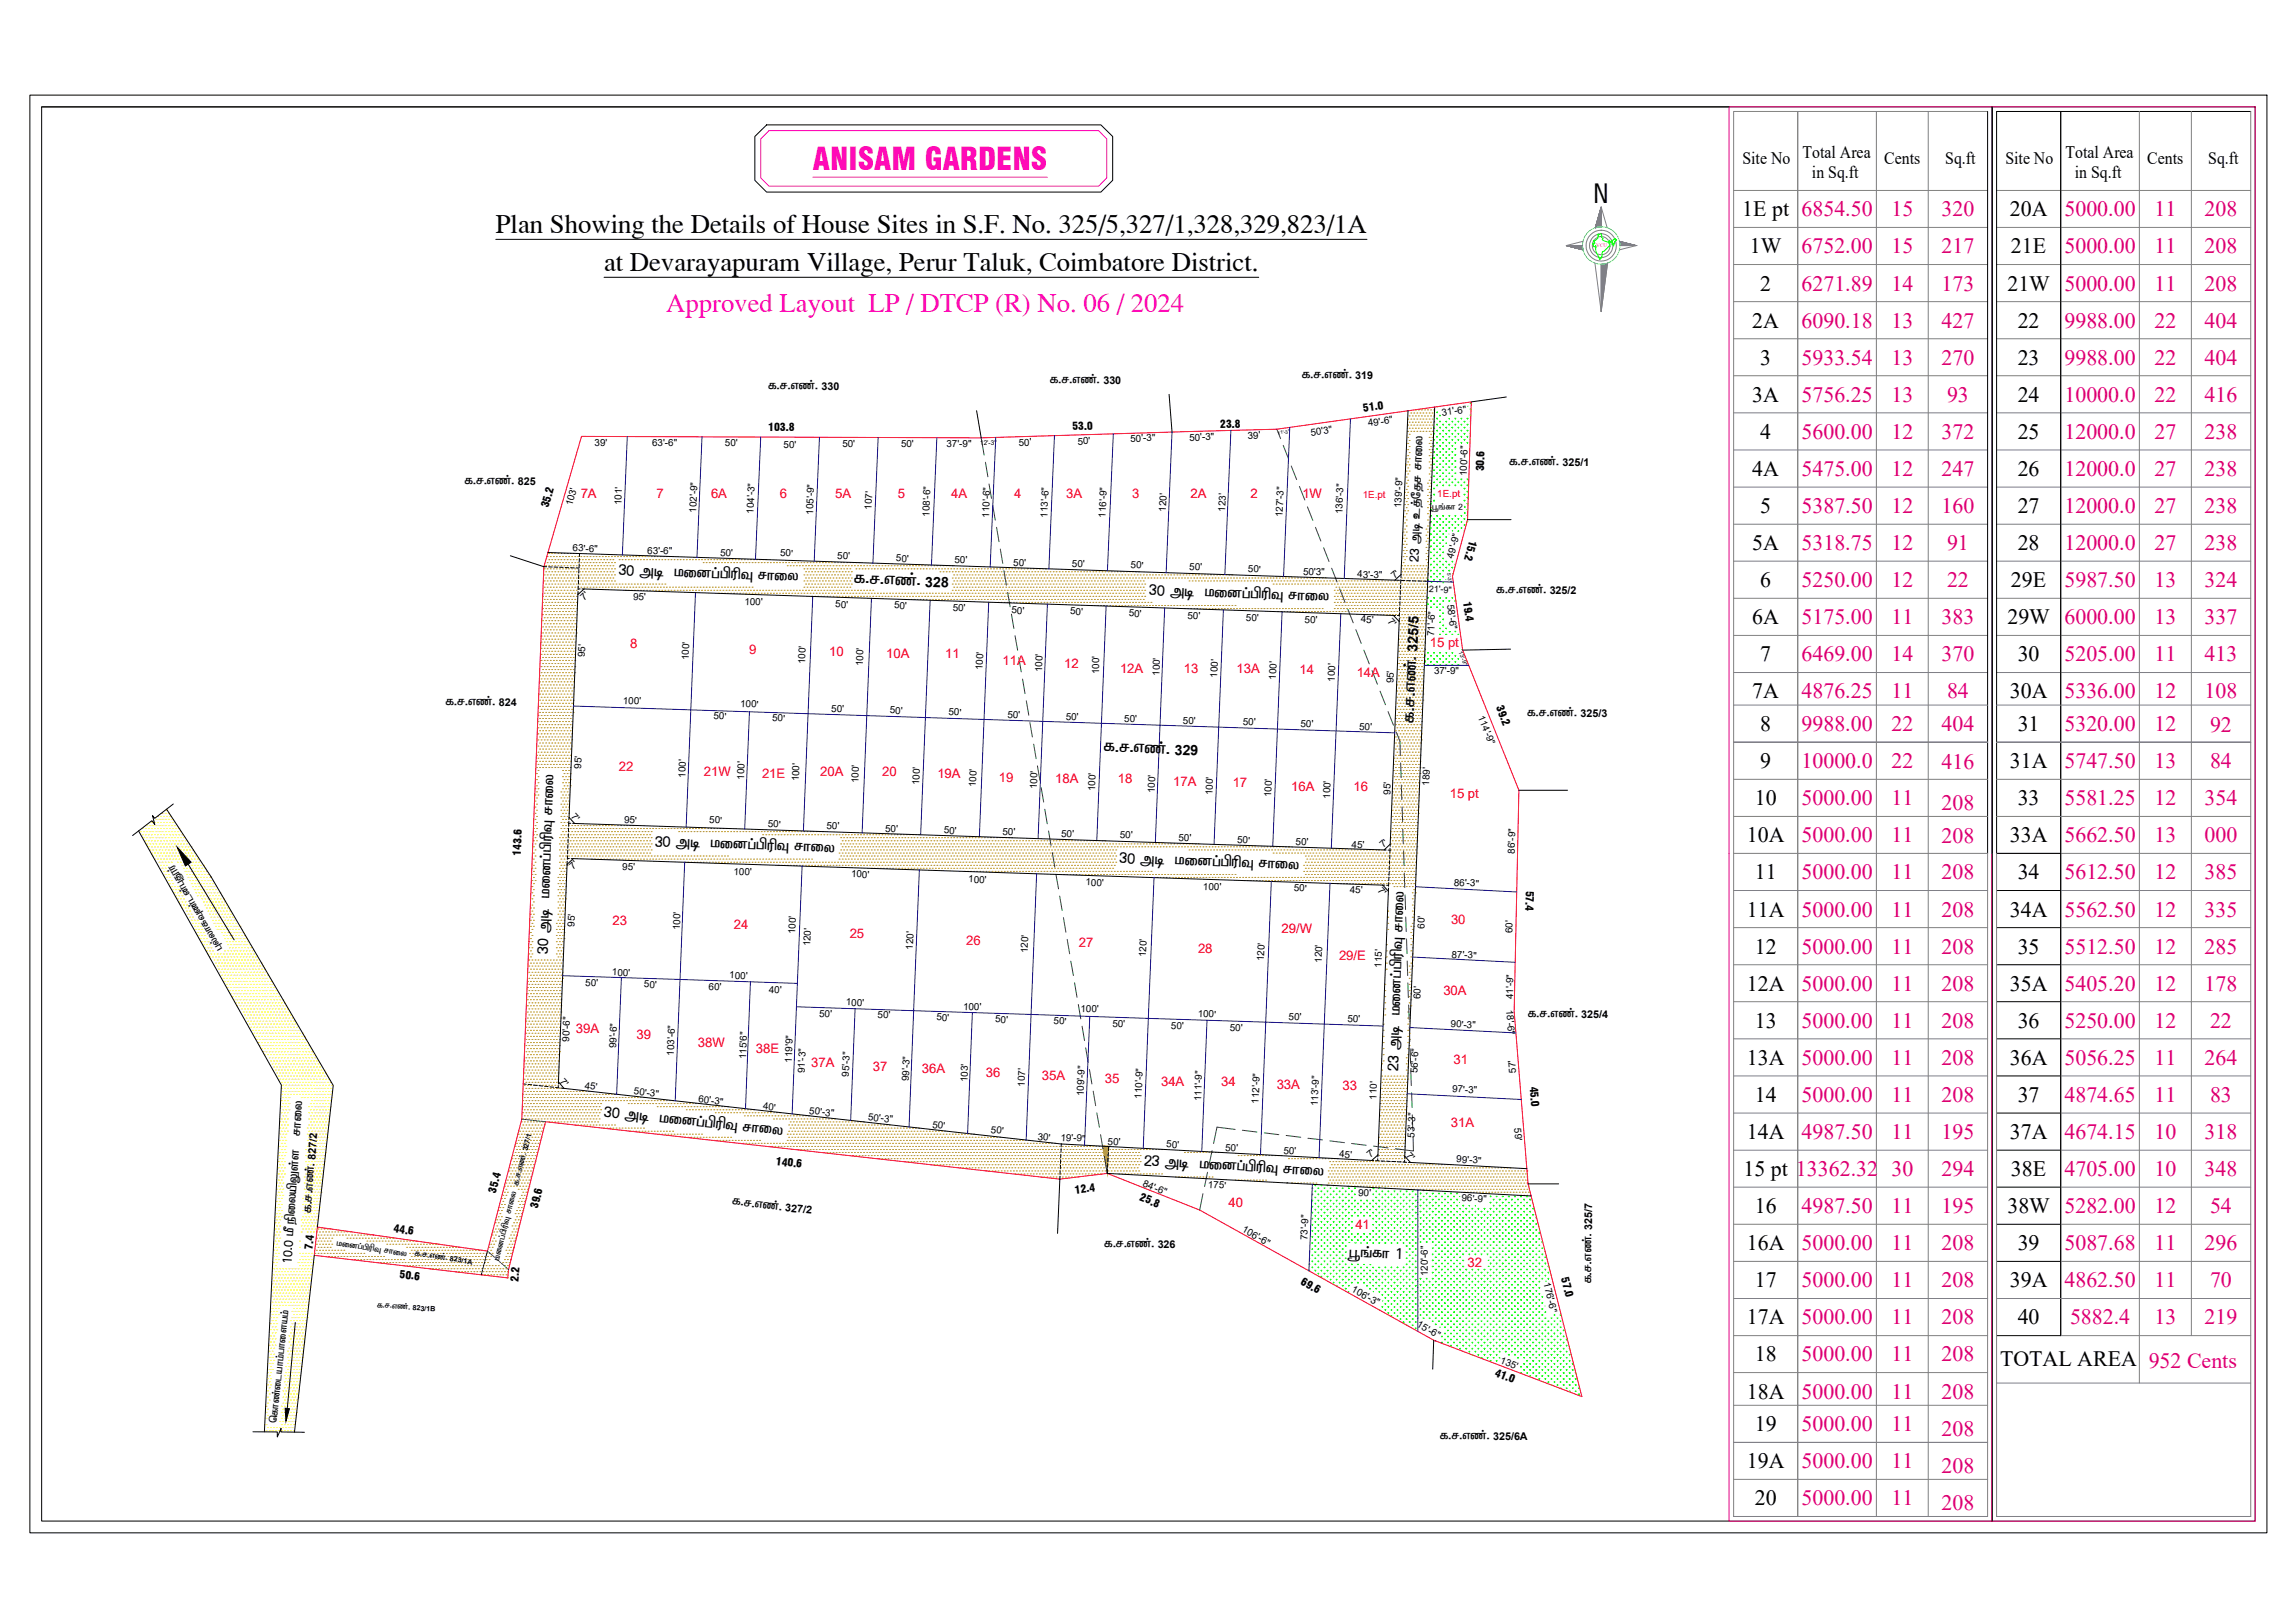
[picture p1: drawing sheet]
<svg xmlns="http://www.w3.org/2000/svg" width="594mm" height="420mm" viewBox="0 0 594 420" stroke-linecap="round" stroke-linejoin="round" font-family="sans-serif">
<defs><g id="words">
<text font-size="8.1" fill="#f0f" x="210.4" y="44">ANISAM GARDENS</text>
<g font-size="6.9">
<text x="128.3" y="60.4">Plan Showing the Details of House Sites in S.F. No. 325/5,327/1,328,329,823/1A</text>
<text x="156.4" y="70.3">at Devarayapuram Village, Perur Taluk, Coimbatore District.</text>
</g>
<text font-size="6.9" fill="#f0f" x="172.4" y="80.7">Approved Layout LP / DTCP (R) No. 06 / 2024</text>
<text font-size="6.8" x="412.5" y="52.4">N</text>
<g font-size="5.7">
<text x="451" y="56">1E pt</text>
<text x="520.3" y="56">20A</text>
<text x="453" y="65.6">1W</text>
<text x="520.6" y="65.6">21E</text>
<text x="455.6" y="75.2">2</text>
<text x="519.6" y="75.2">21W</text>
<text x="453.6" y="84.8">2A</text>
<text x="522.3" y="84.8">22</text>
<text x="455.6" y="94.4">3</text>
<text x="522.3" y="94.4">23</text>
<text x="453.6" y="104">3A</text>
<text x="522.3" y="104">24</text>
<text x="455.6" y="113.6">4</text>
<text x="522.3" y="113.6">25</text>
<text x="453.6" y="123.2">4A</text>
<text x="522.3" y="123.2">26</text>
<text x="455.6" y="132.8">5</text>
<text x="522.3" y="132.8">27</text>
<text x="453.6" y="142.4">5A</text>
<text x="522.3" y="142.4">28</text>
<text x="455.6" y="152">6</text>
<text x="520.6" y="152">29E</text>
<text x="453.6" y="161.6">6A</text>
<text x="519.6" y="161.6">29W</text>
<text x="455.6" y="171.2">7</text>
<text x="522.3" y="171.2">30</text>
<text x="453.6" y="180.8">7A</text>
<text x="520.3" y="180.8">30A</text>
<text x="455.6" y="189.3">8</text>
<text x="522.3" y="189.3">31</text>
<text x="455.6" y="198.9">9</text>
<text x="520.3" y="198.9">31A</text>
<text x="454.2" y="208.5">10</text>
<text x="522.3" y="208.5">33</text>
<text x="452.2" y="218">10A</text>
<text x="520.3" y="218">33A</text>
<text x="454.2" y="227.7">11</text>
<text x="522.3" y="227.7">34</text>
<text x="452.2" y="237.3">11A</text>
<text x="520.3" y="237.3">34A</text>
<text x="454.2" y="246.9">12</text>
<text x="522.3" y="246.9">35</text>
<text x="452.2" y="256.4">12A</text>
<text x="520.3" y="256.4">35A</text>
<text x="454.2" y="266.1">13</text>
<text x="522.3" y="266.1">36</text>
<text x="452.2" y="275.7">13A</text>
<text x="520.3" y="275.7">36A</text>
<text x="454.2" y="285.3">14</text>
<text x="522.3" y="285.3">37</text>
<text x="452.2" y="294.9">14A</text>
<text x="520.3" y="294.9">37A</text>
<text x="451.3" y="304.4">15 pt 13362.32</text>
<text x="520.6" y="304.4">38E</text>
<text x="454.2" y="314.1">16</text>
<text x="519.6" y="314.1">38W</text>
<text x="452.2" y="323.7">16A</text>
<text x="522.3" y="323.7">39</text>
<text x="454.2" y="333.3">17</text>
<text x="520.3" y="333.3">39A</text>
<text x="452.2" y="342.8">17A</text>
<text x="522.3" y="342.8">40</text>
<text x="454.2" y="352.5">18</text>
<text x="517.7" y="353.7">TOTAL AREA</text>
<text x="452.2" y="362.1">18A</text>
<text x="454.2" y="370.5">19</text>
<text x="452.2" y="380.1">19A</text>
<text x="454.2" y="389.7">20</text>
</g>
<g font-size="5.7" fill="#dd006e">
<text x="466.3" y="56">6854.50</text>
<text x="489.6" y="56">15</text>
<text x="502.6" y="56">320</text>
<text x="534.4" y="56">5000.00</text>
<text x="557.7" y="56">11</text>
<text x="570.7" y="56">208</text>
<text x="466.3" y="65.6">6752.00</text>
<text x="489.6" y="65.6">15</text>
<text x="502.6" y="65.6">217</text>
<text x="534.4" y="65.6">5000.00</text>
<text x="557.7" y="65.6">11</text>
<text x="570.7" y="65.6">208</text>
<text x="466.3" y="75.2">6271.89</text>
<text x="489.6" y="75.2">14</text>
<text x="502.6" y="75.2">173</text>
<text x="534.4" y="75.2">5000.00</text>
<text x="557.7" y="75.2">11</text>
<text x="570.7" y="75.2">208</text>
<text x="466.3" y="84.8">6090.18</text>
<text x="489.6" y="84.8">13</text>
<text x="502.6" y="84.8">427</text>
<text x="534.4" y="84.8">9988.00</text>
<text x="557.7" y="84.8">22</text>
<text x="570.7" y="84.8">404</text>
<text x="466.3" y="94.4">5933.54</text>
<text x="489.6" y="94.4">13</text>
<text x="502.6" y="94.4">270</text>
<text x="534.4" y="94.4">9988.00</text>
<text x="557.7" y="94.4">22</text>
<text x="570.7" y="94.4">404</text>
<text x="466.3" y="104">5756.25</text>
<text x="489.6" y="104">13</text>
<text x="504" y="104">93</text>
<text x="534.4" y="104">10000.0</text>
<text x="557.7" y="104">22</text>
<text x="570.7" y="104">416</text>
<text x="466.3" y="113.6">5600.00</text>
<text x="489.6" y="113.6">12</text>
<text x="502.6" y="113.6">372</text>
<text x="534.4" y="113.6">12000.0</text>
<text x="557.7" y="113.6">27</text>
<text x="570.7" y="113.6">238</text>
<text x="466.3" y="123.2">5475.00</text>
<text x="489.6" y="123.2">12</text>
<text x="502.6" y="123.2">247</text>
<text x="534.4" y="123.2">12000.0</text>
<text x="557.7" y="123.2">27</text>
<text x="570.7" y="123.2">238</text>
<text x="466.3" y="132.8">5387.50</text>
<text x="489.6" y="132.8">12</text>
<text x="502.6" y="132.8">160</text>
<text x="534.4" y="132.8">12000.0</text>
<text x="557.7" y="132.8">27</text>
<text x="570.7" y="132.8">238</text>
<text x="466.3" y="142.4">5318.75</text>
<text x="489.6" y="142.4">12</text>
<text x="504" y="142.4">91</text>
<text x="534.4" y="142.4">12000.0</text>
<text x="557.7" y="142.4">27</text>
<text x="570.7" y="142.4">238</text>
<text x="466.3" y="152">5250.00</text>
<text x="489.6" y="152">12</text>
<text x="504" y="152">22</text>
<text x="534.4" y="152">5987.50</text>
<text x="557.7" y="152">13</text>
<text x="570.7" y="152">324</text>
<text x="466.3" y="161.6">5175.00</text>
<text x="489.6" y="161.6">11</text>
<text x="502.6" y="161.6">383</text>
<text x="534.4" y="161.6">6000.00</text>
<text x="557.7" y="161.6">13</text>
<text x="570.7" y="161.6">337</text>
<text x="466.3" y="171.2">6469.00</text>
<text x="489.6" y="171.2">14</text>
<text x="502.6" y="171.2">370</text>
<text x="534.4" y="171.2">5205.00</text>
<text x="557.7" y="171.2">11</text>
<text x="570.7" y="171.2">413</text>
<text x="466.3" y="180.8">4876.25</text>
<text x="489.6" y="180.8">11</text>
<text x="504" y="180.8">84</text>
<text x="534.4" y="180.8">5336.00</text>
<text x="557.7" y="180.8">12</text>
<text x="570.7" y="180.8">108</text>
<text x="466.3" y="189.3">9988.00</text>
<text x="489.6" y="189.3">22</text>
<text x="502.6" y="189.2">404</text>
<text x="534.4" y="189.3">5320.00</text>
<text x="557.7" y="189.3">12</text>
<text x="572.1" y="189.4">92</text>
<text x="466.3" y="198.9">10000.0</text>
<text x="489.6" y="198.9">22</text>
<text x="502.6" y="199.1">416</text>
<text x="534.4" y="198.9">5747.50</text>
<text x="557.7" y="198.9">13</text>
<text x="572.1" y="198.8">84</text>
<text x="466.3" y="208.5">5000.00</text>
<text x="489.6" y="208.5">11</text>
<text x="502.6" y="209.6">208</text>
<text x="534.4" y="208.5">5581.25</text>
<text x="557.7" y="208.5">12</text>
<text x="570.7" y="208.4">354</text>
<text x="466.3" y="218">5000.00</text>
<text x="489.6" y="218">11</text>
<text x="502.6" y="218.3">208</text>
<text x="534.4" y="218">5662.50</text>
<text x="557.7" y="218">13</text>
<text x="570.7" y="218">000</text>
<text x="466.3" y="227.7">5000.00</text>
<text x="489.6" y="227.7">11</text>
<text x="502.6" y="227.7">208</text>
<text x="534.4" y="227.7">5612.50</text>
<text x="557.7" y="227.7">12</text>
<text x="570.7" y="227.7">385</text>
<text x="466.3" y="237.3">5000.00</text>
<text x="489.6" y="237.3">11</text>
<text x="502.6" y="237.3">208</text>
<text x="534.4" y="237.3">5562.50</text>
<text x="557.7" y="237.3">12</text>
<text x="570.7" y="237.3">335</text>
<text x="466.3" y="246.9">5000.00</text>
<text x="489.6" y="246.9">11</text>
<text x="502.6" y="246.9">208</text>
<text x="534.4" y="246.9">5512.50</text>
<text x="557.7" y="246.9">12</text>
<text x="570.7" y="246.9">285</text>
<text x="466.3" y="256.4">5000.00</text>
<text x="489.6" y="256.4">11</text>
<text x="502.6" y="256.4">208</text>
<text x="534.4" y="256.4">5405.20</text>
<text x="557.7" y="256.4">12</text>
<text x="570.7" y="256.4">178</text>
<text x="466.3" y="266.1">5000.00</text>
<text x="489.6" y="266.1">11</text>
<text x="502.6" y="266.1">208</text>
<text x="534.4" y="266.1">5250.00</text>
<text x="557.7" y="266.1">12</text>
<text x="572.1" y="266.1">22</text>
<text x="466.3" y="275.7">5000.00</text>
<text x="489.6" y="275.7">11</text>
<text x="502.6" y="275.7">208</text>
<text x="534.4" y="275.7">5056.25</text>
<text x="557.7" y="275.7">11</text>
<text x="570.7" y="275.7">264</text>
<text x="466.3" y="285.3">5000.00</text>
<text x="489.6" y="285.3">11</text>
<text x="502.6" y="285.3">208</text>
<text x="534.4" y="285.3">4874.65</text>
<text x="557.7" y="285.3">11</text>
<text x="572.1" y="285.3">83</text>
<text x="466.3" y="294.9">4987.50</text>
<text x="489.6" y="294.9">11</text>
<text x="502.6" y="294.9">195</text>
<text x="534.4" y="294.9">4674.15</text>
<text x="557.7" y="294.9">10</text>
<text x="570.7" y="294.9">318</text>
<text x="489.6" y="304.4">30</text>
<text x="502.6" y="304.4">294</text>
<text x="534.4" y="304.4">4705.00</text>
<text x="557.7" y="304.4">10</text>
<text x="570.7" y="304.4">348</text>
<text x="466.3" y="314.1">4987.50</text>
<text x="489.6" y="314.1">11</text>
<text x="502.6" y="314.1">195</text>
<text x="534.4" y="314.1">5282.00</text>
<text x="557.7" y="314.1">12</text>
<text x="572.1" y="314.1">54</text>
<text x="466.3" y="323.7">5000.00</text>
<text x="489.6" y="323.7">11</text>
<text x="502.6" y="323.7">208</text>
<text x="534.4" y="323.7">5087.68</text>
<text x="557.7" y="323.7">11</text>
<text x="570.7" y="323.7">296</text>
<text x="466.3" y="333.3">5000.00</text>
<text x="489.6" y="333.3">11</text>
<text x="502.6" y="333.3">208</text>
<text x="534.4" y="333.3">4862.50</text>
<text x="557.7" y="333.3">11</text>
<text x="572.1" y="333.3">70</text>
<text x="466.3" y="342.8">5000.00</text>
<text x="489.6" y="342.8">11</text>
<text x="502.6" y="342.8">208</text>
<text x="535.8" y="342.8">5882.4</text>
<text x="557.7" y="342.8">13</text>
<text x="570.7" y="342.8">219</text>
<text x="466.3" y="352.5">5000.00</text>
<text x="489.6" y="352.5">11</text>
<text x="502.6" y="352.5">208</text>
<text x="556.2" y="354.1">952 Cents</text>
<text x="466.3" y="362.1">5000.00</text>
<text x="489.6" y="362.1">11</text>
<text x="502.6" y="362.1">208</text>
<text x="466.3" y="370.5">5000.00</text>
<text x="489.6" y="370.5">11</text>
<text x="502.6" y="371.7">208</text>
<text x="466.3" y="380.1">5000.00</text>
<text x="489.6" y="380.1">11</text>
<text x="502.6" y="381.3">208</text>
<text x="466.3" y="389.7">5000.00</text>
<text x="489.6" y="389.7">11</text>
<text x="502.6" y="390.8">208</text>
</g>
<g font-size="4.6">
<text x="466.6" y="40.9">Total Area</text>
<text x="534.7" y="40.9">Total Area</text>
<text x="451" y="42.4">Site No</text>
<text x="469" y="46">in Sq.ft</text>
<text x="487.8" y="42.4">Cents</text>
<text x="503.5" y="42.4">Sq.ft</text>
<text x="519.1" y="42.4">Site No</text>
<text x="537.1" y="46">in Sq.ft</text>
<text x="555.8" y="42.4">Cents</text>
<text x="571.6" y="42.4">Sq.ft</text>
</g>
<g font-size="4.5">
<text x="221.1" y="151.2" transform="rotate(2 221.1 151.2)">f.r.vz;</text>
<text x="237.4" y="151.8" transform="rotate(2 237.4 151.8)">.</text>
<text x="366.9" y="170.8" transform="rotate(-88 366.9 170.8)">.</text>
<text x="366.3" y="187.1" transform="rotate(-88 366.3 187.1)">f.r.vz;</text>
<text x="285.7" y="194.8" transform="rotate(2 285.7 194.8)">f.r.vz;</text>
<text x="302" y="195.4" transform="rotate(2 302 195.4)">.</text>
</g>
<g font-size="3.9">
<text x="160.2" y="149" transform="rotate(2 160.2 149)">30 mb kidg;</text>
<text x="186.5" y="149.9" transform="rotate(2 186.5 149.9)">gpupT rhiy</text>
<text x="297.5" y="154.1" transform="rotate(2 297.5 154.1)">30 mb kidg;</text>
<text x="323.8" y="155.1" transform="rotate(2 323.8 155.1)">gpupT rhiy</text>
<text x="142.8" y="220.6" transform="rotate(-88 142.8 220.6)">gpupT rhiy</text>
<text x="169.6" y="219.1" transform="rotate(2 169.6 219.1)">30 mb kidg;</text>
<text x="195.9" y="220.1" transform="rotate(2 195.9 220.1)">gpupT rhiy</text>
<text x="289.8" y="223.5" transform="rotate(2 289.8 223.5)">30 mb kidg;</text>
<text x="316.1" y="224.5" transform="rotate(2 316.1 224.5)">gpupT rhiy</text>
<text x="141.9" y="246.9" transform="rotate(-88 141.9 246.9)">30 mb kidg;</text>
<text x="362.9" y="251" transform="rotate(-88 362.9 251)">gpupT rhiy</text>
<text x="362" y="277.3" transform="rotate(-88 362 277.3)">23 mb kidg;</text>
<text x="156.3" y="289.2" transform="rotate(6 156.3 289.2)">30 mb kidg;</text>
<text x="182.5" y="291.9" transform="rotate(6 182.5 291.9)">gpupT rhiy</text>
<text x="296.1" y="301.8" transform="rotate(3 296.1 301.8)">23 mb kidg;</text>
<text x="322.4" y="303.4" transform="rotate(3 322.4 303.4)">gpupT rhiy</text>
<text x="349.3" y="325.6" transform="rotate(2 349.3 325.6)">G+q;</text>
<text x="355.3" y="325.8" transform="rotate(2 355.3 325.8)">fh 1</text>
</g>
<g font-size="3.7">
<text x="239.4" y="151.9" transform="rotate(2 239.4 151.9)">328</text>
<text x="366.9" y="168.8" transform="rotate(-88 366.9 168.8)">325/5</text>
<text x="304" y="195.4" transform="rotate(2 304 195.4)">329</text>
</g>
<g font-size="3.4">
<text x="198.9" y="101.1">f.r.vz;.</text>
<text x="271.9" y="99.5">f.r.vz;.</text>
<text x="337.1" y="98.2">f.r.vz;.</text>
<text x="120.3" y="125.6">f.r.vz;.</text>
<text x="390.7" y="120.5">f.r.vz;.</text>
<text x="367.9" y="129.1" transform="rotate(-88 367.9 129.1)">Njr rhiy</text>
<text x="367.3" y="145.5" transform="rotate(-88 367.3 145.5)">23 mb cj;</text>
<text x="387.4" y="153.7">f.r.vz;.</text>
<text x="115.4" y="182.8">f.r.vz;.</text>
<text x="395.4" y="185.6">f.r.vz;.</text>
<text x="395.6" y="263.5">f.r.vz;.</text>
<text x="77.9" y="294.1" transform="rotate(-86 77.9 294.1)">rhiy</text>
<text x="77.4" y="300.2" transform="rotate(-86 77.4 300.2)">s</text>
<text x="81.6" y="301.9" transform="rotate(-86 81.6 301.9)">.</text>
<text x="80.7" y="314.1" transform="rotate(-86 80.7 314.1)">f.r.vz;</text>
<text x="189.6" y="312.1" transform="rotate(6 189.6 312.1)">f.r.vz;</text>
<text x="201.7" y="313.4" transform="rotate(6 201.7 313.4)">.</text>
<text x="285.9" y="323.1">f.r.vz;.</text>
<text x="75.6" y="327.2" transform="rotate(-86 75.6 327.2)">10.0 kPepiyapYs;</text>
<text x="412.1" y="332.2" transform="rotate(-90 412.1 332.2)">f.r.vz;.</text>
<text x="372.8" y="372.9">f.r.vz;.</text>
</g>
<g font-size="3.4" fill="#f00">
<text x="150.3" y="128.8">7A</text>
<text x="170" y="128.8">7</text>
<text x="184.1" y="128.8">6A</text>
<text x="201.9" y="128.8">6</text>
<text x="216.2" y="128.8">5A</text>
<text x="232.4" y="128.8">5</text>
<text x="246.2" y="128.8">4A</text>
<text x="262.5" y="128.8">4</text>
<text x="276" y="128.8">3A</text>
<text x="293.1" y="128.8">3</text>
<text x="308.2" y="128.8">2A</text>
<text x="323.7" y="128.8">2</text>
<text x="337.1" y="128.8">1W</text>
<text x="163.1" y="167.8">8</text>
<text x="370.1" y="167.5">15 pt</text>
<text x="194" y="169.4">9</text>
<text x="214.7" y="169.9">10</text>
<text x="229.4" y="170.4">10A</text>
<text x="244.7" y="170.4">11</text>
<text x="259.5" y="172.3">11A</text>
<text x="275.5" y="173">12</text>
<text x="289.9" y="174.1">12A</text>
<text x="306.5" y="174.1">13</text>
<text x="320.1" y="174.1">13A</text>
<text x="336.4" y="174.4">14</text>
<text x="351.2" y="175.2">14A</text>
<text x="160.2" y="199.7">22</text>
<text x="182.2" y="200.8">21W</text>
<text x="197.3" y="201.5">21E</text>
<text x="212.3" y="200.9">20A</text>
<text x="228.4" y="200.9">20</text>
<text x="242.6" y="201.5">19A</text>
<text x="258.6" y="202.5">19</text>
<text x="273.1" y="202.8">18A</text>
<text x="289.3" y="202.8">18</text>
<text x="303.7" y="203.4">17A</text>
<text x="319.1" y="203.8">17</text>
<text x="334.2" y="204.7">16A</text>
<text x="350.4" y="204.7">16</text>
<text x="375.3" y="206.7">15 pt</text>
<text x="158.6" y="239.3">23</text>
<text x="375.6" y="239.1">30</text>
<text x="189.9" y="240.5">24</text>
<text x="219.9" y="242.9">25</text>
<text x="250.1" y="244.7">26</text>
<text x="279.3" y="245.3">27</text>
<text x="331.8" y="241.5">29/W</text>
<text x="310.1" y="246.7">28</text>
<text x="346.6" y="248.7">29/E</text>
<text x="373.6" y="257.5">30A</text>
<text x="149" y="267.4">39A</text>
<text x="164.7" y="269.1">39</text>
<text x="180.7" y="271">38W</text>
<text x="195.7" y="272.6">38E</text>
<text x="376.3" y="275.4">31</text>
<text x="210" y="276.2">37A</text>
<text x="226" y="277.4">37</text>
<text x="238.7" y="277.7">36A</text>
<text x="255.2" y="278.8">36</text>
<text x="269.7" y="279.6">35A</text>
<text x="286" y="280.4">35</text>
<text x="300.6" y="281.2">34A</text>
<text x="316.1" y="281.1">34</text>
<text x="330.5" y="281.8">33A</text>
<text x="347.5" y="282.3">33</text>
<text x="375.6" y="291.7">31A</text>
<text x="318" y="312.5">40</text>
<text x="350.8" y="318.2">41</text>
<text x="379.8" y="327.9">32</text>
</g>
<g font-size="2.8">
<text x="212.6" y="101.1">330</text>
<text x="285.6" y="99.5">330</text>
<text x="350.8" y="98.2">319</text>
<text x="353" y="106.6" transform="rotate(-8 353 106.6)">51.0</text>
<text x="198.9" y="111.6">103.8</text>
<text x="277.6" y="111.4" transform="rotate(-2 277.6 111.4)">53.0</text>
<text x="315.9" y="110.8" transform="rotate(-1 315.9 110.8)">23.8</text>
<text x="134" y="125.6">825</text>
<text x="384.2" y="122" transform="rotate(-88 384.2 122)">30.6</text>
<text x="404.4" y="120.5">325/1</text>
<text x="142" y="131.6" transform="rotate(-74 142 131.6)">35.2</text>
<text x="380.4" y="139.7" transform="rotate(105 380.4 139.7)">15.2</text>
<text x="378.7" y="155.8" transform="rotate(82 378.7 155.8)">19.4</text>
<text x="401.1" y="153.7">325/2</text>
<text x="129.1" y="182.8">824</text>
<text x="387.2" y="183.1" transform="rotate(68 387.2 183.1)">39.2</text>
<text x="409.1" y="185.6">325/3</text>
<text x="134.9" y="221.5" transform="rotate(-88 134.9 221.5)">143.6</text>
<text x="47.9" y="228.9" transform="rotate(-121 47.9 228.9)">GJ}u;</text>
<text x="50.3" y="232.8" transform="rotate(-121 50.3 232.8)">ld;</text>
<text x="395" y="230.5" transform="rotate(91 395 230.5)">57.4</text>
<text x="55.9" y="242.3" transform="rotate(-121 55.9 242.3)">yhfTz;</text>
<text x="57.7" y="245.4" transform="rotate(-121 57.7 245.4)">Gy;</text>
<text x="409.3" y="263.5">325/4</text>
<text x="396" y="281.3" transform="rotate(85 396 281.3)">45.0</text>
<text x="81.7" y="300.4" transform="rotate(-86 81.7 300.4)">827/2</text>
<text x="200.8" y="301.6" transform="rotate(6 200.8 301.6)">140.6</text>
<text x="128.4" y="309" transform="rotate(-75 128.4 309)">35.4</text>
<text x="278.3" y="309.1" transform="rotate(-7 278.3 309.1)">12.4</text>
<text x="294.8" y="310.7" transform="rotate(22 294.8 310.7)">25.8</text>
<text x="139.3" y="313" transform="rotate(-76 139.3 313)">39.6</text>
<text x="203.2" y="313.5" transform="rotate(6 203.2 313.5)">327/2</text>
<text x="80.9" y="323.5" transform="rotate(-84 80.9 323.5)">7.4</text>
<text x="101.8" y="319" transform="rotate(8 101.8 319)">44.6</text>
<text x="299.7" y="323.1">326</text>
<text x="412.1" y="318.5" transform="rotate(-90 412.1 318.5)">325/7</text>
<text x="103.4" y="330.9" transform="rotate(6 103.4 330.9)">50.6</text>
<text x="134.2" y="331.8" transform="rotate(-85 134.2 331.8)">2.2</text>
<text x="336.5" y="332.4" transform="rotate(29 336.5 332.4)">69.6</text>
<text x="404.1" y="330.9" transform="rotate(76 404.1 330.9)">57.0</text>
<text x="73.7" y="350.5" transform="rotate(-84 73.7 350.5)">ghisak;</text>
<text x="72.7" y="359.8" transform="rotate(-84 72.7 359.8)">ilahk;</text>
<text x="386.7" y="356.2" transform="rotate(21 386.7 356.2)">41.0</text>
<text x="71.8" y="368.5" transform="rotate(-84 71.8 368.5)">nfhz;</text>
<text x="386.5" y="372.9">325/6A</text>
</g>
<g font-size="2.5">
<text x="373.3" y="107.6" transform="rotate(-8 373.3 107.6)">31'-6&quot;</text>
<text x="323" y="113.6" transform="rotate(-2 323 113.6)">39'</text>
<text x="339.4" y="112.8" transform="rotate(-8 339.4 112.8)">50'3&quot;</text>
<text x="354.2" y="110.4" transform="rotate(-8 354.2 110.4)">49'-6&quot;</text>
<text x="153.9" y="115.5">39'</text>
<text x="168.8" y="115.5">63'-6&quot;</text>
<text x="187.6" y="115.5" transform="rotate(1 187.6 115.5)">50'</text>
<text x="202.8" y="115.9">50'</text>
<text x="218" y="115.7">50'</text>
<text x="233.2" y="115.7">50'</text>
<text x="245" y="115.6">37'-9&quot;</text>
<text x="263.7" y="115.4" transform="rotate(-1 263.7 115.4)">50'</text>
<text x="279" y="115.1" transform="rotate(-1 279 115.1)">50'</text>
<text x="292.6" y="114.4" transform="rotate(-2 292.6 114.4)">50'-3&quot;</text>
<text x="307.9" y="114.1" transform="rotate(-1 307.9 114.1)">50'-3&quot;</text>
<text x="379.7" y="123.3" transform="rotate(-88 379.7 123.3)">100'-6&quot;</text>
<text x="148.1" y="131.1" transform="rotate(-74 148.1 131.1)">103'</text>
<text x="160.9" y="130.8" transform="rotate(-87 160.9 130.8)">101'</text>
<text x="225.6" y="131.9" transform="rotate(-87 225.6 131.9)">107'</text>
<text x="362.7" y="131.5" transform="rotate(-88 362.7 131.5)">139'-9&quot;</text>
<text x="180.2" y="132.7" transform="rotate(-88 180.2 132.7)">102'-9&quot;</text>
<text x="195.1" y="133" transform="rotate(-88 195.1 133)">104'-3&quot;</text>
<text x="210.5" y="133.3" transform="rotate(-88 210.5 133.3)">105'-9&quot;</text>
<text x="240.6" y="133.8" transform="rotate(-88 240.6 133.8)">108'-6&quot;</text>
<text x="256" y="134" transform="rotate(-88 256 134)">110'-6&quot;</text>
<text x="271.1" y="134" transform="rotate(-88 271.1 134)">113'-6&quot;</text>
<text x="286.2" y="134" transform="rotate(-88 286.2 134)">116'-9&quot;</text>
<text x="301.8" y="132.5" transform="rotate(-87 301.8 132.5)">120'</text>
<text x="317.1" y="132.5" transform="rotate(-87 317.1 132.5)">123'</text>
<text x="332" y="133.9" transform="rotate(-88 332 133.9)">127'-3&quot;</text>
<text x="347.5" y="133.1" transform="rotate(-88 347.5 133.1)">136'-3&quot;</text>
<text x="148.2" y="142.7" transform="rotate(2 148.2 142.7)">63'-6&quot;</text>
<text x="167.5" y="143.3" transform="rotate(2 167.5 143.3)">63'-6&quot;</text>
<text x="186.4" y="143.8" transform="rotate(3 186.4 143.8)">50'</text>
<text x="202" y="144" transform="rotate(1 202 144)">50'</text>
<text x="216.7" y="144.7" transform="rotate(1 216.7 144.7)">50'</text>
<text x="231.9" y="145.3" transform="rotate(2 231.9 145.3)">50'</text>
<text x="247.1" y="145.8" transform="rotate(1 247.1 145.8)">50'</text>
<text x="262.3" y="146.4" transform="rotate(1 262.3 146.4)">50'</text>
<text x="277.5" y="146.7" transform="rotate(1 277.5 146.7)">50'</text>
<text x="292.7" y="147.1" transform="rotate(3 292.7 147.1)">50'</text>
<text x="307.8" y="147.5" transform="rotate(2 307.8 147.5)">50'</text>
<text x="323" y="148.1" transform="rotate(2 323 148.1)">50'</text>
<text x="337.3" y="148.8" transform="rotate(2 337.3 148.8)">50'3&quot;</text>
<text x="351.4" y="149.5" transform="rotate(2 351.4 149.5)">43'-3&quot;</text>
<text x="361" y="150" transform="rotate(-42 361 150)">7'</text>
<text x="376.2" y="144.7" transform="rotate(-75 376.2 144.7)">49'-9&quot;</text>
<text x="151.2" y="155.5" transform="rotate(-43 151.2 155.5)">7'</text>
<text x="163.9" y="155.3" transform="rotate(2 163.9 155.3)">95'</text>
<text x="192.7" y="156.5" transform="rotate(2 192.7 156.5)">100'</text>
<text x="216.2" y="157.3" transform="rotate(2 216.2 157.3)">50'</text>
<text x="231.4" y="157.5" transform="rotate(2 231.4 157.5)">50'</text>
<text x="246.6" y="158.2" transform="rotate(1 246.6 158.2)">50'</text>
<text x="261.8" y="158.8" transform="rotate(2 261.8 158.8)">50'</text>
<text x="277" y="159.1" transform="rotate(1 277 159.1)">50'</text>
<text x="292.2" y="159.6" transform="rotate(2 292.2 159.6)">50'</text>
<text x="307.4" y="160.1" transform="rotate(1 307.4 160.1)">50'</text>
<text x="322.5" y="160.7" transform="rotate(1 322.5 160.7)">50'</text>
<text x="337.7" y="161.2" transform="rotate(2 337.7 161.2)">50'</text>
<text x="352.2" y="161.1" transform="rotate(1 352.2 161.1)">45'</text>
<text x="359.1" y="160.9" transform="rotate(47 359.1 160.9)">7'</text>
<text x="374.6" y="156.6" transform="rotate(82 374.6 156.6)">58'-6&quot;</text>
<text x="371.2" y="164.7" transform="rotate(-88 371.2 164.7)">71'-6&quot;</text>
<text x="151.4" y="170.1" transform="rotate(-88 151.4 170.1)">95'</text>
<text x="178.3" y="171" transform="rotate(-88 178.3 171)">100'</text>
<text x="208.4" y="171.9" transform="rotate(-87 208.4 171.9)">100'</text>
<text x="223.3" y="172.5" transform="rotate(-87 223.3 172.5)">100'</text>
<text x="254.4" y="173.5" transform="rotate(-87 254.4 173.5)">100'</text>
<text x="269.7" y="174" transform="rotate(-88 269.7 174)">100'</text>
<text x="284.6" y="174.5" transform="rotate(-90 284.6 174.5)">100'</text>
<text x="300.2" y="175" transform="rotate(-88 300.2 175)">100'</text>
<text x="315.1" y="175.5" transform="rotate(-87 315.1 175.5)">100'</text>
<text x="330.3" y="176" transform="rotate(-87 330.3 176)">100'</text>
<text x="345.5" y="176.5" transform="rotate(-88 345.5 176.5)">100'</text>
<text x="360.7" y="176.9" transform="rotate(-88 360.7 176.9)">95'</text>
<text x="371.2" y="174.5">37'-9&quot;</text>
<text x="161.2" y="182.2" transform="rotate(3 161.2 182.2)">100'</text>
<text x="191.6" y="183" transform="rotate(3 191.6 183)">100'</text>
<text x="215.2" y="184.2" transform="rotate(1 215.2 184.2)">50'</text>
<text x="230.3" y="184.7" transform="rotate(1 230.3 184.7)">50'</text>
<text x="245.5" y="185.2" transform="rotate(2 245.5 185.2)">50'</text>
<text x="260.8" y="185.9" transform="rotate(2 260.8 185.9)">50'</text>
<text x="382.6" y="185.7" transform="rotate(68 382.6 185.7)">114'-9&quot;</text>
<text x="184.7" y="186.2" transform="rotate(2 184.7 186.2)">50'</text>
<text x="199.9" y="186.7" transform="rotate(2 199.9 186.7)">50'</text>
<text x="275.9" y="186.3" transform="rotate(2 275.9 186.3)">50'</text>
<text x="291" y="186.9">50'</text>
<text x="306.2" y="187.3">50'</text>
<text x="321.7" y="187.7" transform="rotate(2 321.7 187.7)">50'</text>
<text x="336.6" y="188.2" transform="rotate(2 336.6 188.2)">50'</text>
<text x="351.8" y="188.9" transform="rotate(2 351.8 188.9)">50'</text>
<text x="150.5" y="199" transform="rotate(-88 150.5 199)">95'</text>
<text x="177.4" y="201.4" transform="rotate(-88 177.4 201.4)">100'</text>
<text x="192.6" y="201.8" transform="rotate(-88 192.6 201.8)">100'</text>
<text x="206.8" y="202.3" transform="rotate(-88 206.8 202.3)">100'</text>
<text x="222.2" y="202.8" transform="rotate(-88 222.2 202.8)">100'</text>
<text x="237.9" y="203.3" transform="rotate(-87 237.9 203.3)">100'</text>
<text x="252.6" y="203.8" transform="rotate(-88 252.6 203.8)">100'</text>
<text x="370" y="203.4" transform="rotate(-88 370 203.4)">189'</text>
<text x="268.4" y="204.3" transform="rotate(-87 268.4 204.3)">100'</text>
<text x="283.4" y="204.8" transform="rotate(-88 283.4 204.8)">100'</text>
<text x="298.9" y="205.3" transform="rotate(-88 298.9 205.3)">100'</text>
<text x="313.9" y="205.8" transform="rotate(-88 313.9 205.8)">100'</text>
<text x="329.1" y="206.3" transform="rotate(-88 329.1 206.3)">100'</text>
<text x="344.3" y="206.8" transform="rotate(-88 344.3 206.8)">100'</text>
<text x="359.9" y="205.8" transform="rotate(-88 359.9 205.8)">95'</text>
<text x="147.6" y="211.4" transform="rotate(47 147.6 211.4)">7'</text>
<text x="161.5" y="213.1" transform="rotate(2 161.5 213.1)">95'</text>
<text x="183.6" y="213.1" transform="rotate(1 183.6 213.1)">50'</text>
<text x="198.7" y="214.2" transform="rotate(2 198.7 214.2)">50'</text>
<text x="213.9" y="214.6" transform="rotate(2 213.9 214.6)">50'</text>
<text x="229.1" y="215.3" transform="rotate(1 229.1 215.3)">50'</text>
<text x="244.3" y="215.7" transform="rotate(3 244.3 215.7)">50'</text>
<text x="259.5" y="216.1" transform="rotate(1 259.5 216.1)">50'</text>
<text x="274.7" y="216.6" transform="rotate(2 274.7 216.6)">50'</text>
<text x="289.9" y="216.9" transform="rotate(2 289.9 216.9)">50'</text>
<text x="305" y="217.7" transform="rotate(1 305 217.7)">50'</text>
<text x="320.2" y="218.3" transform="rotate(2 320.2 218.3)">50'</text>
<text x="335.4" y="218.8" transform="rotate(2 335.4 218.8)">50'</text>
<text x="349.9" y="219.4" transform="rotate(1 349.9 219.4)">45'</text>
<text x="358.2" y="219.7" transform="rotate(-43 358.2 219.7)">7'</text>
<text x="392.1" y="221" transform="rotate(-89 392.1 221)">86'-9&quot;</text>
<text x="148.4" y="225.2" transform="rotate(-43 148.4 225.2)">7'</text>
<text x="161.1" y="225.2" transform="rotate(1 161.1 225.2)">95'</text>
<text x="189.9" y="226.4" transform="rotate(2 189.9 226.4)">100'</text>
<text x="220.3" y="227.1" transform="rotate(2 220.3 227.1)">100'</text>
<text x="250.6" y="228.4" transform="rotate(2 250.6 228.4)">100'</text>
<text x="281" y="229.2" transform="rotate(2 281 229.2)">100'</text>
<text x="311.4" y="230.3" transform="rotate(2 311.4 230.3)">100'</text>
<text x="334.9" y="230.7" transform="rotate(2 334.9 230.7)">50'</text>
<text x="349.4" y="231.1" transform="rotate(1 349.4 231.1)">45'</text>
<text x="356.5" y="230.6" transform="rotate(47 356.5 230.6)">7'</text>
<text x="376.3" y="229.3" transform="rotate(3 376.3 229.3)">86'-3&quot;</text>
<text x="148.7" y="239.9" transform="rotate(-88 148.7 239.9)">95'</text>
<text x="176" y="240.8" transform="rotate(-87 176 240.8)">100'</text>
<text x="205.9" y="241.8" transform="rotate(-87 205.9 241.8)">100'</text>
<text x="209.7" y="245" transform="rotate(-87 209.7 245)">120'</text>
<text x="236.3" y="245.8" transform="rotate(-88 236.3 245.8)">120'</text>
<text x="368.7" y="240.4" transform="rotate(-87 368.7 240.4)">60'</text>
<text x="391.5" y="241.6" transform="rotate(-89 391.5 241.6)">60'</text>
<text x="266.1" y="246.8" transform="rotate(-88 266.1 246.8)">120'</text>
<text x="296.6" y="247.8" transform="rotate(-87 296.6 247.8)">120'</text>
<text x="327.2" y="248.8" transform="rotate(-87 327.2 248.8)">120'</text>
<text x="342.1" y="249.3" transform="rotate(-88 342.1 249.3)">120'</text>
<text x="357.6" y="250.6" transform="rotate(-88 357.6 250.6)">115'</text>
<text x="375.7" y="247.9" transform="rotate(3 375.7 247.9)">87'-3&quot;</text>
<text x="151.5" y="255.3" transform="rotate(2 151.5 255.3)">50'</text>
<text x="158.4" y="252.5" transform="rotate(2 158.4 252.5)">100'</text>
<text x="166.7" y="255.6" transform="rotate(2 166.7 255.6)">50'</text>
<text x="183.4" y="256.3" transform="rotate(2 183.4 256.3)">60'</text>
<text x="188.8" y="253.3" transform="rotate(2 188.8 253.3)">100'</text>
<text x="199" y="256.9" transform="rotate(2 199 256.9)">40'</text>
<text x="212" y="263.3" transform="rotate(2 212 263.3)">50'</text>
<text x="218.9" y="260.3" transform="rotate(2 218.9 260.3)">100'</text>
<text x="227.2" y="263.5" transform="rotate(1 227.2 263.5)">50'</text>
<text x="249.3" y="261.4" transform="rotate(2 249.3 261.4)">100'</text>
<text x="279.7" y="261.9" transform="rotate(2 279.7 261.9)">100'</text>
<text x="310" y="263.3" transform="rotate(2 310 263.3)">100'</text>
<text x="367.7" y="258.6" transform="rotate(-88 367.7 258.6)">60'</text>
<text x="389.9" y="261.4" transform="rotate(86 389.9 261.4)">18'-6&quot;</text>
<text x="391.7" y="258.6" transform="rotate(-89 391.7 258.6)">41'-9&quot;</text>
<text x="147.3" y="269.6" transform="rotate(-88 147.3 269.6)">90'-6&quot;</text>
<text x="242.4" y="264.1" transform="rotate(2 242.4 264.1)">50'</text>
<text x="257.6" y="264.7" transform="rotate(2 257.6 264.7)">50'</text>
<text x="272.7" y="265.2" transform="rotate(2 272.7 265.2)">50'</text>
<text x="287.9" y="265.9" transform="rotate(1 287.9 265.9)">50'</text>
<text x="303.1" y="266.4" transform="rotate(2 303.1 266.4)">50'</text>
<text x="318.3" y="266.9" transform="rotate(1 318.3 266.9)">50'</text>
<text x="333.6" y="264.1" transform="rotate(2 333.6 264.1)">50'</text>
<text x="348.8" y="264.5" transform="rotate(2 348.8 264.5)">50'</text>
<text x="375.5" y="265.9" transform="rotate(3 375.5 265.9)">90'-3&quot;</text>
<text x="159.5" y="271.4" transform="rotate(-88 159.5 271.4)">99'-6&quot;</text>
<text x="174.4" y="273.3" transform="rotate(-88 174.4 273.3)">103'-6&quot;</text>
<text x="193.2" y="274.2" transform="rotate(-88 193.2 274.2)">115'6&quot;</text>
<text x="205" y="275.1" transform="rotate(-88 205 275.1)">119'9&quot;</text>
<text x="144.7" y="280.1" transform="rotate(49 144.7 280.1)">7'</text>
<text x="151.3" y="281.8" transform="rotate(7 151.3 281.8)">45'</text>
<text x="208.3" y="277.9" transform="rotate(-88 208.3 277.9)">91'-3&quot;</text>
<text x="219.7" y="278.8" transform="rotate(-88 219.7 278.8)">95'-3&quot;</text>
<text x="235.3" y="279.9" transform="rotate(-88 235.3 279.9)">99'-3&quot;</text>
<text x="250.4" y="280.2" transform="rotate(-87 250.4 280.2)">103'</text>
<text x="265.2" y="281.3" transform="rotate(-88 265.2 281.3)">107'</text>
<text x="366.9" y="277.9" transform="rotate(-88 366.9 277.9)">56'-6&quot;</text>
<text x="392.5" y="277.7" transform="rotate(-95 392.5 277.7)">57'</text>
<text x="164" y="283.3" transform="rotate(6 164 283.3)">50'-3&quot;</text>
<text x="180.7" y="285.4" transform="rotate(6 180.7 285.4)">60'-3&quot;</text>
<text x="197.4" y="287.2" transform="rotate(6 197.4 287.2)">40'</text>
<text x="280.5" y="283.8" transform="rotate(-88 280.5 283.8)">109'-9&quot;</text>
<text x="295.5" y="284.4" transform="rotate(-88 295.5 284.4)">110'-9&quot;</text>
<text x="310.9" y="285.1" transform="rotate(-88 310.9 285.1)">111'-9&quot;</text>
<text x="325.8" y="285.7" transform="rotate(-88 325.8 285.7)">112'-9&quot;</text>
<text x="341.2" y="286.4" transform="rotate(-88 341.2 286.4)">113'-9&quot;</text>
<text x="356.3" y="284.7" transform="rotate(-88 356.3 284.7)">110'</text>
<text x="375.9" y="282.7" transform="rotate(3 375.9 282.7)">97'-3&quot;</text>
<text x="209.4" y="288.3" transform="rotate(6 209.4 288.3)">50'-3&quot;</text>
<text x="224.6" y="289.9" transform="rotate(6 224.6 289.9)">50'-3&quot;</text>
<text x="241.3" y="291.9" transform="rotate(7 241.3 291.9)">50'</text>
<text x="256.4" y="293.3" transform="rotate(7 256.4 293.3)">50'</text>
<text x="392" y="292.1" transform="rotate(85 392 292.1)">59'</text>
<text x="268.5" y="295.1" transform="rotate(6 268.5 295.1)">30'</text>
<text x="274.5" y="295.3" transform="rotate(3 274.5 295.3)">19'-9&quot;</text>
<text x="286.7" y="296.4" transform="rotate(3 286.7 296.4)">50'</text>
<text x="301.9" y="297" transform="rotate(3 301.9 297)">50'</text>
<text x="317.1" y="297.9" transform="rotate(3 317.1 297.9)">50'</text>
<text x="332.2" y="298.7" transform="rotate(3 332.2 298.7)">50'</text>
<text x="346.7" y="299.6" transform="rotate(3 346.7 299.6)">45'</text>
<text x="354.7" y="299.8" transform="rotate(-41 354.7 299.8)">7'</text>
<text x="363.8" y="299.3" transform="rotate(48 363.8 299.3)">7'</text>
<text x="366.1" y="294.6" transform="rotate(-88 366.1 294.6)">53'-3&quot;</text>
<text x="377" y="300.9" transform="rotate(3 377 300.9)">99'-3&quot;</text>
<text x="295.6" y="307.1" transform="rotate(22 295.6 307.1)">84'-6&quot;</text>
<text x="312.7" y="307.5" transform="rotate(3 312.7 307.5)">175'</text>
<text x="351.6" y="309.5" transform="rotate(3 351.6 309.5)">90'</text>
<text x="378.3" y="311" transform="rotate(3 378.3 311)">96'-9&quot;</text>
<text x="321.3" y="318.8" transform="rotate(29 321.3 318.8)">106'-6&quot;</text>
<text x="338.4" y="321" transform="rotate(-88 338.4 321)">73'-9&quot;</text>
<text x="349.7" y="334.3" transform="rotate(29 349.7 334.3)">106'-3&quot;</text>
<text x="369.6" y="330.4" transform="rotate(-90 369.6 330.4)">120'-6&quot;</text>
<text x="399.5" y="332.3" transform="rotate(76 399.5 332.3)">176'-6&quot;</text>
<text x="366.6" y="343.4" transform="rotate(29 366.6 343.4)">15'-6&quot;</text>
<text x="388.2" y="353" transform="rotate(21 388.2 353)">135'</text>
</g>
<g font-size="2.5" fill="#f00">
<text x="352.7" y="128.8">1E.pt</text>
<text x="372.1" y="128.7">1E.pt</text>
</g>
<text font-size="2.3" x="369.9" y="153.3" transform="rotate(2 369.9 153.3)">21'-9&quot;</text>
<g font-size="2.2">
<text x="370.8" y="132.1">G+</text>
<text x="372.5" y="132.1">q;fh 2</text>
<text x="136.3" y="299.1" transform="rotate(-76 136.3 299.1)">.</text>
<text x="134.3" y="306.9" transform="rotate(-76 134.3 306.9)">f.r.vz;</text>
<text x="87.1" y="322.5" transform="rotate(9 87.1 322.5)">kidg;</text>
<text x="93.8" y="323.5" transform="rotate(9 93.8 323.5)">gpupT rhiy</text>
<text x="131" y="319.8" transform="rotate(-76 131 319.8)">gpupT rhiy</text>
<text x="107.3" y="325" transform="rotate(9 107.3 325)">f.r.vz;</text>
<text x="115.3" y="326.3" transform="rotate(9 115.3 326.3)">.</text>
<text x="129.3" y="326.3" transform="rotate(-76 129.3 326.3)">kidg;</text>
<text x="97.6" y="338.5" transform="rotate(4 97.6 338.5)">f.r.vz;</text>
<text x="105.7" y="339.1" transform="rotate(4 105.7 339.1)">.</text>
</g>
<g font-size="1.9">
<text x="136.5" y="298.1" transform="rotate(-76 136.5 298.1)">327/1</text>
<text x="116.4" y="326.4" transform="rotate(9 116.4 326.4)">823/1A</text>
<text x="106.8" y="339.1" transform="rotate(4 106.8 339.1)">823/1B</text>
</g>
<text font-size="1.7" x="253.7" y="115.2" transform="rotate(-2 253.7 115.2)">12'-3&quot;</text>
<text font-size="1.5" x="377.6" y="168.9" transform="rotate(68 377.6 168.9)">13'-9&quot;</text>
<text font-size="1.3" fill="#f0f" x="413.2" y="64">VCU</text>
<g font-size="1.3">
<text x="330.7" y="112.6" transform="rotate(-8 330.7 112.6)">11'-3&quot;</text>
<text x="374.6" y="148.4" transform="rotate(82 374.6 148.4)">5'-3&quot;</text>
</g>
</g></defs>
<!-- layer: 0 -->
<g fill="none" stroke="#ff0" stroke-width=".26">
<path d="M36.4 215.3h.1M36.8 216.1h.1M36.8 214.5h.1M37.2 216.9h.1M37.2 215.3h.1M37.6 217.7h.1M37.6 216.1h.1M37.6 214.5h.1M38 218.5h.1M38 216.9h.1M38 215.3h.1M38 213.7h.1"/>
<path d="M38.4 219.2h.1M38.4 217.7h.1M38.4 216.1h.1M38.4 214.5h.1M38.8 218.5h.1M38.8 216.9h.1M38.8 215.3h.1M38.8 213.7h.1M39.2 219.2h.1M39.2 217.7h.1M39.2 216.1h.1M39.2 214.5h.1"/>
<path d="M39.2 212.9h.1M39.6 218.5h.1M39.6 216.9h.1M39.6 215.3h.1M39.6 213.7h.1M40 219.2h.1M40 217.7h.1M40 216.1h.1M40 214.5h.1M40 212.9h.1M40.4 218.5h.1M40.4 216.9h.1"/>
<path d="M40.4 215.3h.1M40.4 213.7h.1M40.4 212.1h.1M40.8 219.2h.1M40.8 217.7h.1M40.8 216.1h.1M40.8 214.5h.1M40.8 212.9h.1M40.8 211.4h.1M41.2 218.5h.1M41.2 216.9h.1M41.2 215.3h.1"/>
<path d="M41.2 213.7h.1M41.2 212.1h.1M41.6 219.2h.1M41.6 217.7h.1M41.6 216.1h.1M41.6 214.5h.1M41.6 212.9h.1M41.6 211.4h.1M41.9 218.5h.1M41.9 216.9h.1M41.9 215.3h.1M41.9 213.7h.1"/>
<path d="M41.9 212.1h.1M41.9 210.6h.1M42.4 219.2h.1M42.4 217.7h.1M42.4 216.1h.1M42.4 214.5h.1M42.4 212.9h.1M42.4 211.4h.1M42.7 218.5h.1M42.7 216.9h.1M42.7 215.3h.1M42.7 213.7h.1"/>
<path d="M42.7 212.1h.1M42.7 210.6h.1M43.1 219.2h.1M43.1 217.7h.1M43.1 216.1h.1M43.1 214.5h.1M43.1 212.9h.1M43.1 211.4h.1M43.1 209.7h.1M43.5 218.5h.1M43.5 216.9h.1M43.5 215.3h.1"/>
<path d="M43.5 213.7h.1M43.5 212.1h.1M43.5 210.6h.1M43.9 219.2h.1M43.9 217.7h.1M43.9 216.1h.1M43.9 214.5h.1M43.9 212.9h.1M43.9 211.4h.1M44.3 218.5h.1M44.3 216.9h.1M44.3 215.3h.1"/>
<path d="M44.3 213.7h.1M44.3 212.1h.1M44.7 219.2h.1M44.7 217.7h.1M44.7 216.1h.1M44.7 214.5h.1M44.7 212.9h.1M45.1 218.5h.1M45.1 216.9h.1M45.1 215.3h.1M45.1 213.7h.1M45.5 219.2h.1"/>
<path d="M45.5 217.7h.1M45.5 216.1h.1M45.5 214.5h.1M45.9 218.5h.1M45.9 216.9h.1M45.9 215.3h.1M46.3 219.2h.1M46.3 217.7h.1M46.3 216.1h.1M46.3 214.5h.1M46.7 218.5h.1M46.7 216.9h.1"/>
<path d="M46.7 215.3h.1M47.1 219.2h.1M47.1 217.7h.1M47.1 216.1h.1M47.5 218.5h.1M47.5 216.9h.1M47.9 219.2h.1M47.9 217.7h.1M48.3 218.5h.1M48.7 219.2h.1M49.5 219.2h.1M38.8 220h.1"/>
<path d="M39.2 220.8h.1M39.6 221.6h.1M39.6 220h.1M40 222.4h.1M40 220.8h.1M40.4 221.6h.1M40.4 220h.1M40.8 222.4h.1M40.8 220.8h.1M41.2 223.2h.1M41.2 221.6h.1M41.2 220h.1"/>
<path d="M41.6 224h.1M41.6 222.4h.1M41.6 220.8h.1M41.9 224.8h.1M41.9 223.2h.1M41.9 221.6h.1M41.9 220h.1M42.4 225.6h.1M42.4 224h.1M42.4 222.4h.1M42.4 220.8h.1M42.7 226.4h.1"/>
<path d="M42.7 224.8h.1M42.7 223.2h.1M42.7 221.6h.1M42.7 220h.1M43.1 227.1h.1M43.1 225.6h.1M43.1 224h.1M43.1 222.4h.1M43.1 220.8h.1M43.5 228h.1M43.5 226.4h.1M43.5 223.2h.1"/>
<path d="M43.5 221.6h.1M43.5 220h.1M43.9 227.1h.1M43.9 222.4h.1M43.9 220.8h.1M43.9 228.8h.1M44.3 223.2h.1M44.3 221.6h.1M44.3 220h.1M44.3 229.5h.1M44.3 228h.1M44.7 222.4h.1"/>
<path d="M44.7 220.8h.1M44.7 230.3h.1M44.7 228.8h.1M45.1 221.6h.1M45.1 220h.1M45.1 231.1h.1M45.1 229.5h.1M45.5 222.4h.1M45.5 220.8h.1M45.5 231.9h.1M45.5 230.3h.1M45.9 223.2h.1"/>
<path d="M45.9 221.6h.1M45.9 220h.1M45.9 232.7h.1M45.9 231.1h.1M45.9 229.5h.1M46.3 222.4h.1M46.3 220.8h.1M46.3 233.5h.1M46.3 231.9h.1M46.3 230.3h.1M46.7 223.2h.1M46.7 221.6h.1"/>
<path d="M46.7 220h.1M46.7 234.3h.1M46.7 232.7h.1M46.7 231.1h.1M47.1 224h.1M47.1 222.4h.1M47.1 220.8h.1M47.1 235.1h.1M47.1 233.5h.1M47.1 231.9h.1M47.5 224.8h.1M47.5 223.2h.1"/>
<path d="M47.5 221.6h.1M47.5 220h.1M47.5 234.3h.1M47.5 232.7h.1M47.9 225.6h.1M47.9 224h.1M47.9 222.4h.1M47.9 220.8h.1M47.9 235.1h.1M47.9 233.5h.1M48.3 226.4h.1M48.3 224.8h.1"/>
<path d="M48.3 223.2h.1M48.3 221.6h.1M48.3 220h.1M48.3 235.9h.1M48.3 234.3h.1M48.7 227.1h.1M48.7 225.6h.1M48.7 224h.1M48.7 222.4h.1M48.7 220.8h.1M48.7 236.7h.1M48.7 235.1h.1"/>
<path d="M49.1 226.4h.1M49.1 224.8h.1M49.1 223.2h.1M49.1 221.6h.1M49.1 220h.1M49.1 237.4h.1M49.1 235.9h.1M49.1 228h.1M49.5 227.1h.1M49.5 225.6h.1M49.5 224h.1M49.5 222.4h.1"/>
<path d="M49.5 220.8h.1M49.5 238.2h.1M49.5 236.7h.1M49.5 228.8h.1M49.9 226.4h.1M49.9 224.8h.1M49.9 223.2h.1M49.9 221.6h.1M49.9 220h.1M49.9 239h.1M49.9 237.4h.1M49.9 229.5h.1"/>
<path d="M49.9 228h.1M50.3 227.1h.1M50.3 225.6h.1M50.3 224h.1M50.3 222.4h.1M50.3 220.8h.1M50.3 239.8h.1M50.3 238.2h.1M50.3 230.3h.1M50.3 228.8h.1M50.7 226.4h.1M50.7 224.8h.1"/>
<path d="M50.7 223.2h.1M50.7 221.6h.1M50.7 239h.1M50.7 231.1h.1M50.7 229.5h.1M50.7 228h.1M51 227.1h.1M51 225.6h.1M51 224h.1M51 222.4h.1M51 239.8h.1M51 238.2h.1"/>
<path d="M51 231.9h.1M51 230.3h.1M51 228.8h.1M51.5 226.4h.1M51.5 224.8h.1M51.5 223.2h.1M51.5 239h.1M51.5 231.1h.1M51.5 229.5h.1M51.5 228h.1M51.8 227.1h.1M51.8 225.6h.1"/>
<path d="M51.8 224h.1M51.8 239.8h.1M51.8 231.9h.1M51.8 230.3h.1M51.8 228.8h.1M52.2 226.4h.1M52.2 224.8h.1M52.2 232.7h.1M52.2 231.1h.1M52.2 229.5h.1M52.2 228h.1M52.6 227.1h.1"/>
<path d="M52.6 225.6h.1M52.6 224h.1M52.6 233.5h.1M52.6 231.9h.1M52.6 230.3h.1M52.6 228.8h.1M53 226.4h.1M53 224.8h.1M53 234.3h.1M53 232.7h.1M53 231.1h.1M53 229.5h.1"/>
<path d="M53 228h.1M53.4 227.1h.1M53.4 225.6h.1M53.4 235.1h.1M53.4 233.5h.1M53.4 231.9h.1M53.4 230.3h.1M53.4 228.8h.1M53.8 226.4h.1M53.8 235.9h.1M53.8 234.3h.1M53.8 232.7h.1"/>
<path d="M53.8 231.1h.1M53.8 229.5h.1M53.8 228h.1M54.2 227.1h.1M54.2 236.7h.1M54.2 235.1h.1M54.2 233.5h.1M54.2 231.9h.1M54.2 230.3h.1M54.2 228.8h.1M54.6 237.4h.1M54.6 235.9h.1"/>
<path d="M54.6 234.3h.1M54.6 232.7h.1M54.6 231.1h.1M54.6 229.5h.1M54.6 228h.1M55 238.2h.1M55 236.7h.1M55 235.1h.1M55 233.5h.1M55 231.9h.1M55 230.3h.1M55 228.8h.1"/>
<path d="M55.4 239h.1M55.4 237.4h.1M55.4 235.9h.1M55.4 234.3h.1M55.4 232.7h.1M55.4 231.1h.1M55.4 229.5h.1M55.8 239.8h.1M55.8 238.2h.1M55.8 236.7h.1M55.8 235.1h.1M55.8 233.5h.1"/>
<path d="M55.8 231.9h.1M55.8 230.3h.1M56.2 239h.1M56.2 237.4h.1M56.2 235.9h.1M56.2 234.3h.1M56.2 232.7h.1M56.2 231.1h.1M56.6 239.8h.1M56.6 238.2h.1M56.6 236.7h.1M56.6 235.1h.1"/>
<path d="M56.6 233.5h.1M56.6 231.9h.1M57 239h.1M57 237.4h.1M57 235.9h.1M57 234.3h.1M57 232.7h.1M57 231.1h.1M57.4 239.8h.1M57.4 238.2h.1M57.4 236.7h.1M57.4 235.1h.1"/>
<path d="M57.4 233.5h.1M57.4 231.9h.1M57.8 239h.1M57.8 237.4h.1M57.8 235.9h.1M57.8 234.3h.1M57.8 232.7h.1M58.2 239.8h.1M58.2 238.2h.1M58.2 236.7h.1M58.2 235.1h.1M58.2 233.5h.1"/>
<path d="M58.6 239h.1M58.6 237.4h.1M58.6 235.9h.1M58.6 234.3h.1M59 239.8h.1M59 238.2h.1M59 236.7h.1M59 235.1h.1M59.4 239h.1M59.4 237.4h.1M59.4 235.9h.1M59.8 239.8h.1"/>
<path d="M59.8 238.2h.1M59.8 236.7h.1M60.1 239h.1M60.1 237.4h.1M60.6 239.8h.1M60.6 238.2h.1M60.9 239h.1M61.3 239.8h.1M62.1 239.8h.1M50.7 240.6h.1M51 241.4h.1M51.5 242.2h.1"/>
<path d="M51.5 240.6h.1M51.8 243h.1M51.8 241.4h.1M52.2 243.8h.1M52.2 242.2h.1M52.2 240.6h.1M52.6 244.5h.1M52.6 243h.1M52.6 241.4h.1M53 245.3h.1M53 243.8h.1M53 242.2h.1"/>
<path d="M53.4 246.2h.1M53.4 244.5h.1M53.4 243h.1M53.8 245.3h.1M53.8 243.8h.1M53.8 247h.1M54.2 246.2h.1M54.2 244.5h.1M54.2 247.7h.1M54.6 245.3h.1M54.6 247h.1M55 246.2h.1"/>
<path d="M55 247.7h.1M55.4 248.5h.1M55.4 247h.1M55.8 249.3h.1M55.8 247.7h.1M56.2 240.6h.1M56.2 250.1h.1M56.2 248.5h.1M56.2 247h.1M56.6 250.9h.1M56.6 249.3h.1M56.6 247.7h.1"/>
<path d="M57 240.6h.1M57 251.7h.1M57 250.1h.1M57 248.5h.1M57 247h.1M57.4 241.4h.1M57.4 252.5h.1M57.4 250.9h.1M57.4 249.3h.1M57.4 247.7h.1M57.8 242.2h.1M57.8 240.6h.1"/>
<path d="M57.8 253.3h.1M57.8 251.7h.1M57.8 250.1h.1M57.8 248.5h.1M57.8 247h.1M58.2 246.2h.1M58.2 243h.1M58.2 241.4h.1M58.2 254.1h.1M58.2 252.5h.1M58.2 250.9h.1M58.2 249.3h.1"/>
<path d="M58.2 247.7h.1M58.6 243.8h.1M58.6 242.2h.1M58.6 240.6h.1M58.6 254.8h.1M58.6 253.3h.1M58.6 251.7h.1M58.6 250.1h.1M58.6 248.5h.1M58.6 247h.1M59 246.2h.1M59 244.5h.1"/>
<path d="M59 243h.1M59 241.4h.1M59 255.6h.1M59 254.1h.1M59 252.5h.1M59 250.9h.1M59 249.3h.1M59 247.7h.1M59.4 245.3h.1M59.4 243.8h.1M59.4 242.2h.1M59.4 240.6h.1"/>
<path d="M59.4 256.4h.1M59.4 254.8h.1M59.4 253.3h.1M59.4 251.7h.1M59.4 250.1h.1M59.4 248.5h.1M59.4 247h.1M59.8 244.5h.1M59.8 243h.1M59.8 241.4h.1M59.8 257.2h.1M59.8 255.6h.1"/>
<path d="M59.8 254.1h.1M59.8 252.5h.1M59.8 250.9h.1M59.8 249.3h.1M59.8 247.7h.1M59.8 246.2h.1M60.1 245.3h.1M60.1 243.8h.1M60.1 242.2h.1M60.1 240.6h.1M60.1 258h.1M60.1 256.4h.1"/>
<path d="M60.1 254.8h.1M60.1 253.3h.1M60.1 251.7h.1M60.1 250.1h.1M60.1 248.5h.1M60.1 247h.1M60.6 244.5h.1M60.6 243h.1M60.6 241.4h.1M60.6 258.8h.1M60.6 257.2h.1M60.6 255.6h.1"/>
<path d="M60.6 254.1h.1M60.6 252.5h.1M60.6 250.9h.1M60.6 249.3h.1M60.6 247.7h.1M60.6 246.2h.1M60.9 245.3h.1M60.9 243.8h.1M60.9 242.2h.1M60.9 240.6h.1M60.9 258h.1M60.9 256.4h.1"/>
<path d="M60.9 254.8h.1M60.9 253.3h.1M60.9 251.7h.1M60.9 250.1h.1M60.9 248.5h.1M60.9 247h.1M60.9 259.6h.1M61.3 244.5h.1M61.3 243h.1M61.3 241.4h.1M61.3 258.8h.1M61.3 257.2h.1"/>
<path d="M61.3 255.6h.1M61.3 254.1h.1M61.3 252.5h.1M61.3 250.9h.1M61.3 249.3h.1M61.3 247.7h.1M61.3 246.2h.1M61.8 245.3h.1M61.8 243.8h.1M61.8 242.2h.1M61.8 240.6h.1M61.8 258h.1"/>
<path d="M61.8 256.4h.1M61.8 254.8h.1M61.8 253.3h.1M61.8 251.7h.1M61.8 250.1h.1M61.8 248.5h.1M61.8 247h.1M61.8 259.6h.1M62.1 244.5h.1M62.1 243h.1M62.1 241.4h.1M62.1 258.8h.1"/>
<path d="M62.1 257.2h.1M62.1 255.6h.1M62.1 254.1h.1M62.1 252.5h.1M62.1 250.9h.1M62.1 249.3h.1M62.1 247.7h.1M62.1 246.2h.1M62.5 245.3h.1M62.5 243.8h.1M62.5 242.2h.1M62.5 240.6h.1"/>
<path d="M62.5 258h.1M62.5 256.4h.1M62.5 254.8h.1M62.5 253.3h.1M62.5 251.7h.1M62.5 250.1h.1M62.5 248.5h.1M62.5 247h.1M62.5 259.6h.1M62.9 244.5h.1M62.9 243h.1M62.9 241.4h.1"/>
<path d="M62.9 258.8h.1M62.9 257.2h.1M62.9 255.6h.1M62.9 254.1h.1M62.9 252.5h.1M62.9 250.9h.1M62.9 249.3h.1M62.9 247.7h.1M62.9 246.2h.1M63.3 245.3h.1M63.3 243.8h.1M63.3 242.2h.1"/>
<path d="M63.3 258h.1M63.3 256.4h.1M63.3 254.8h.1M63.3 253.3h.1M63.3 251.7h.1M63.3 250.1h.1M63.3 248.5h.1M63.3 247h.1M63.3 259.6h.1M63.7 244.5h.1M63.7 243h.1M63.7 258.8h.1"/>
<path d="M63.7 257.2h.1M63.7 255.6h.1M63.7 254.1h.1M63.7 252.5h.1M63.7 250.9h.1M63.7 249.3h.1M63.7 247.7h.1M63.7 246.2h.1M64.1 245.3h.1M64.1 243.8h.1M64.1 258h.1M64.1 256.4h.1"/>
<path d="M64.1 254.8h.1M64.1 253.3h.1M64.1 251.7h.1M64.1 250.1h.1M64.1 248.5h.1M64.1 247h.1M64.1 259.6h.1M64.5 244.5h.1M64.5 258.8h.1M64.5 257.2h.1M64.5 255.6h.1M64.5 254.1h.1"/>
<path d="M64.5 252.5h.1M64.5 250.9h.1M64.5 249.3h.1M64.5 247.7h.1M64.5 246.2h.1M64.9 245.3h.1M64.9 258h.1M64.9 256.4h.1M64.9 254.8h.1M64.9 253.3h.1M64.9 251.7h.1M64.9 250.1h.1"/>
<path d="M64.9 248.5h.1M64.9 247h.1M64.9 259.6h.1M65.3 258.8h.1M65.3 257.2h.1M65.3 255.6h.1M65.3 254.1h.1M65.3 252.5h.1M65.3 250.9h.1M65.3 249.3h.1M65.3 247.7h.1M65.3 246.2h.1"/>
<path d="M65.7 258h.1M65.7 256.4h.1M65.7 254.8h.1M65.7 253.3h.1M65.7 251.7h.1M65.7 250.1h.1M65.7 248.5h.1M65.7 247h.1M65.7 259.6h.1M66.1 258.8h.1M66.1 257.2h.1M66.1 255.6h.1"/>
<path d="M66.1 254.1h.1M66.1 252.5h.1M66.1 250.9h.1M66.1 249.3h.1M66.1 247.7h.1M66.5 258h.1M66.5 256.4h.1M66.5 254.8h.1M66.5 253.3h.1M66.5 251.7h.1M66.5 250.1h.1M66.5 248.5h.1"/>
<path d="M66.5 259.6h.1M66.9 258.8h.1M66.9 257.2h.1M66.9 255.6h.1M66.9 254.1h.1M66.9 252.5h.1M66.9 250.9h.1M66.9 249.3h.1M67.3 258h.1M67.3 256.4h.1M67.3 254.8h.1M67.3 253.3h.1"/>
<path d="M67.3 251.7h.1M67.3 250.1h.1M67.3 259.6h.1M67.7 257.2h.1M67.7 255.6h.1M67.7 254.1h.1M67.7 252.5h.1M67.7 250.9h.1M67.7 249.3h.1M67.7 258.8h.1M68.1 258h.1M68.1 256.4h.1"/>
<path d="M68.1 254.8h.1M68.1 253.3h.1M68.1 251.7h.1M68.1 250.1h.1M68.1 259.6h.1M68.4 257.2h.1M68.4 255.6h.1M68.4 254.1h.1M68.4 252.5h.1M68.4 250.9h.1M68.4 258.8h.1M68.9 258h.1"/>
<path d="M68.9 256.4h.1M68.9 254.8h.1M68.9 253.3h.1M68.9 251.7h.1M68.9 259.6h.1M69.2 257.2h.1M69.2 255.6h.1M69.2 254.1h.1M69.2 252.5h.1M69.2 258.8h.1M69.7 258h.1M69.7 256.4h.1"/>
<path d="M69.7 254.8h.1M69.7 253.3h.1M69.7 259.6h.1M70 257.2h.1M70 255.6h.1M70 254.1h.1M70 258.8h.1M70.4 258h.1M70.4 256.4h.1M70.4 254.8h.1M70.4 259.6h.1M70.9 257.2h.1"/>
<path d="M70.9 255.6h.1M70.9 258.8h.1M71.2 258h.1M71.2 256.4h.1M71.2 259.6h.1M71.6 257.2h.1M71.6 258.8h.1M72 258h.1M72 259.6h.1M72.4 258.8h.1M72.8 259.6h.1M73.2 258.8h.1"/>
<path d="M73.6 259.6h.1M61.3 260.4h.1M62.1 260.4h.1M62.5 261.2h.1M62.9 262h.1M62.9 260.4h.1M63.3 262.7h.1M63.3 261.2h.1M63.7 263.6h.1M63.7 262h.1M63.7 260.4h.1M64.1 264.4h.1"/>
<path d="M64.1 262.7h.1M64.1 261.2h.1M64.5 265.1h.1M64.5 263.6h.1M64.5 262h.1M64.5 260.4h.1M64.9 265.9h.1M64.9 264.4h.1M64.9 262.7h.1M64.9 261.2h.1M65.3 266.7h.1M65.3 265.1h.1"/>
<path d="M65.3 263.6h.1M65.3 262h.1M65.3 260.4h.1M65.7 267.5h.1M65.7 265.9h.1M65.7 264.4h.1M65.7 262.7h.1M65.7 261.2h.1M66.1 268.3h.1M66.1 266.7h.1M66.1 265.1h.1M66.1 263.6h.1"/>
<path d="M66.1 262h.1M66.1 260.4h.1M66.5 269.1h.1M66.5 267.5h.1M66.5 265.9h.1M66.5 264.4h.1M66.5 262.7h.1M66.5 261.2h.1M66.9 269.9h.1M66.9 268.3h.1M66.9 266.7h.1M66.9 265.1h.1"/>
<path d="M66.9 263.6h.1M66.9 262h.1M66.9 260.4h.1M67.3 270.7h.1M67.3 269.1h.1M67.3 267.5h.1M67.3 265.9h.1M67.3 264.4h.1M67.3 262.7h.1M67.3 261.2h.1M67.7 271.5h.1M67.7 269.9h.1"/>
<path d="M67.7 268.3h.1M67.7 266.7h.1M67.7 265.1h.1M67.7 263.6h.1M67.7 262h.1M67.7 260.4h.1M68.1 270.7h.1M68.1 269.1h.1M68.1 267.5h.1M68.1 265.9h.1M68.1 264.4h.1M68.1 262.7h.1"/>
<path d="M68.1 261.2h.1M68.1 272.3h.1M68.4 269.9h.1M68.4 268.3h.1M68.4 266.7h.1M68.4 265.1h.1M68.4 263.6h.1M68.4 262h.1M68.4 260.4h.1M68.4 273h.1M68.4 271.5h.1M68.9 270.7h.1"/>
<path d="M68.9 269.1h.1M68.9 267.5h.1M68.9 265.9h.1M68.9 264.4h.1M68.9 262.7h.1M68.9 261.2h.1M68.9 272.3h.1M69.2 269.9h.1M69.2 268.3h.1M69.2 266.7h.1M69.2 265.1h.1M69.2 263.6h.1"/>
<path d="M69.2 262h.1M69.2 260.4h.1M69.2 273h.1M69.2 271.5h.1M69.7 270.7h.1M69.7 269.1h.1M69.7 267.5h.1M69.7 265.9h.1M69.7 264.4h.1M69.7 262.7h.1M69.7 261.2h.1M69.7 273.8h.1"/>
<path d="M69.7 272.3h.1M70 269.9h.1M70 268.3h.1M70 266.7h.1M70 265.1h.1M70 263.6h.1M70 262h.1M70 260.4h.1M70 274.6h.1M70 273h.1M70 271.5h.1M70.4 270.7h.1"/>
<path d="M70.4 269.1h.1M70.4 267.5h.1M70.4 265.9h.1M70.4 264.4h.1M70.4 262.7h.1M70.4 261.2h.1M70.4 275.4h.1M70.4 273.8h.1M70.4 272.3h.1M70.9 269.9h.1M70.9 268.3h.1M70.9 266.7h.1"/>
<path d="M70.9 265.1h.1M70.9 263.6h.1M70.9 262h.1M70.9 260.4h.1M70.9 276.2h.1M70.9 274.6h.1M70.9 273h.1M70.9 271.5h.1M71.2 270.7h.1M71.2 269.1h.1M71.2 267.5h.1M71.2 265.9h.1"/>
<path d="M71.2 264.4h.1M71.2 262.7h.1M71.2 261.2h.1M71.2 277h.1M71.2 275.4h.1M71.2 273.8h.1M71.2 272.3h.1M71.6 269.9h.1M71.6 268.3h.1M71.6 266.7h.1M71.6 265.1h.1M71.6 263.6h.1"/>
<path d="M71.6 262h.1M71.6 260.4h.1M71.6 277.8h.1M71.6 276.2h.1M71.6 274.6h.1M71.6 273h.1M71.6 271.5h.1M72 270.7h.1M72 269.1h.1M72 267.5h.1M72 265.9h.1M72 264.4h.1"/>
<path d="M72 262.7h.1M72 261.2h.1M72 278.6h.1M72 277h.1M72 275.4h.1M72 273.8h.1M72 272.3h.1M72.4 269.9h.1M72.4 268.3h.1M72.4 266.7h.1M72.4 265.1h.1M72.4 263.6h.1"/>
<path d="M72.4 262h.1M72.4 260.4h.1M72.4 279.4h.1M72.4 277.8h.1M72.4 276.2h.1M72.4 274.6h.1M72.4 273h.1M72.4 271.5h.1M72.8 270.7h.1M72.8 269.1h.1M72.8 267.5h.1M72.8 265.9h.1"/>
<path d="M72.8 264.4h.1M72.8 262.7h.1M72.8 261.2h.1M72.8 278.6h.1M72.8 277h.1M72.8 275.4h.1M72.8 273.8h.1M72.8 272.3h.1M73.2 269.9h.1M73.2 268.3h.1M73.2 266.7h.1M73.2 265.1h.1"/>
<path d="M73.2 263.6h.1M73.2 262h.1M73.2 260.4h.1M73.2 279.4h.1M73.2 277.8h.1M73.2 276.2h.1M73.2 274.6h.1M73.2 273h.1M73.2 271.5h.1M73.6 270.7h.1M73.6 269.1h.1M73.6 267.5h.1"/>
<path d="M73.6 265.9h.1M73.6 264.4h.1M73.6 262.7h.1M73.6 261.2h.1M73.6 278.6h.1M73.6 277h.1M73.6 275.4h.1M73.6 273.8h.1M73.6 272.3h.1M74 269.9h.1M74 268.3h.1M74 266.7h.1"/>
<path d="M74 265.1h.1M74 263.6h.1M74 262h.1M74 260.4h.1M74 279.4h.1M74 277.8h.1M74 276.2h.1M74 274.6h.1M74 273h.1M74 271.5h.1M74.4 270.7h.1M74.4 269.1h.1"/>
<path d="M74.4 267.5h.1M74.4 265.9h.1M74.4 264.4h.1M74.4 262.7h.1M74.4 261.2h.1M74.4 278.6h.1M74.4 277h.1M74.4 275.4h.1M74.4 273.8h.1M74.4 272.3h.1M74.8 269.9h.1M74.8 268.3h.1"/>
<path d="M74.8 266.7h.1M74.8 265.1h.1M74.8 263.6h.1M74.8 262h.1M74.8 279.4h.1M74.8 277.8h.1M74.8 276.2h.1M74.8 274.6h.1M74.8 273h.1M74.8 271.5h.1M75.2 270.7h.1M75.2 269.1h.1"/>
<path d="M75.2 267.5h.1M75.2 265.9h.1M75.2 264.4h.1M75.2 262.7h.1M75.2 278.6h.1M75.2 277h.1M75.2 275.4h.1M75.2 273.8h.1M75.2 272.3h.1M75.6 269.9h.1M75.6 268.3h.1M75.6 266.7h.1"/>
<path d="M75.6 265.1h.1M75.6 263.6h.1M75.6 279.4h.1M75.6 277.8h.1M75.6 276.2h.1M75.6 274.6h.1M75.6 273h.1M75.6 271.5h.1M76 270.7h.1M76 269.1h.1M76 267.5h.1M76 265.9h.1"/>
<path d="M76 264.4h.1M76 278.6h.1M76 277h.1M76 275.4h.1M76 273.8h.1M76 272.3h.1M76.4 269.9h.1M76.4 268.3h.1M76.4 266.7h.1M76.4 265.1h.1M76.4 279.4h.1M76.4 277.8h.1"/>
<path d="M76.4 276.2h.1M76.4 274.6h.1M76.4 273h.1M76.4 271.5h.1M76.8 270.7h.1M76.8 269.1h.1M76.8 267.5h.1M76.8 265.9h.1M76.8 278.6h.1M76.8 277h.1M76.8 275.4h.1M76.8 273.8h.1"/>
<path d="M76.8 272.3h.1M77.2 269.9h.1M77.2 268.3h.1M77.2 266.7h.1M77.2 279.4h.1M77.2 277.8h.1M77.2 276.2h.1M77.2 274.6h.1M77.2 273h.1M77.2 271.5h.1M77.5 270.7h.1M77.5 269.1h.1"/>
<path d="M77.5 267.5h.1M77.5 278.6h.1M77.5 277h.1M77.5 275.4h.1M77.5 273.8h.1M77.5 272.3h.1M78 269.9h.1M78 268.3h.1M78 279.4h.1M78 277.8h.1M78 276.2h.1M78 274.6h.1"/>
<path d="M78 273h.1M78 271.5h.1M78.3 270.7h.1M78.3 269.1h.1M78.3 267.5h.1M78.3 278.6h.1M78.3 277h.1M78.3 275.4h.1M78.3 273.8h.1M78.3 272.3h.1M78.7 269.9h.1M78.7 268.3h.1"/>
<path d="M78.7 279.4h.1M78.7 277.8h.1M78.7 276.2h.1M78.7 274.6h.1M78.7 273h.1M78.7 271.5h.1M79.1 270.7h.1M79.1 269.1h.1M79.1 278.6h.1M79.1 277h.1M79.1 275.4h.1M79.1 273.8h.1"/>
<path d="M79.1 272.3h.1M79.5 269.9h.1M79.5 279.4h.1M79.5 277.8h.1M79.5 276.2h.1M79.5 274.6h.1M79.5 273h.1M79.5 271.5h.1M79.9 270.7h.1M79.9 278.6h.1M79.9 277h.1M79.9 275.4h.1"/>
<path d="M79.9 273.8h.1M79.9 272.3h.1M80.3 279.4h.1M80.3 277.8h.1M80.3 276.2h.1M80.3 274.6h.1M80.3 273h.1M80.3 271.5h.1M80.7 278.6h.1M80.7 277h.1M80.7 275.4h.1M80.7 273.8h.1"/>
<path d="M80.7 272.3h.1M81.1 279.4h.1M81.1 277.8h.1M81.1 276.2h.1M81.1 274.6h.1M81.1 273h.1M81.5 278.6h.1M81.5 277h.1M81.5 275.4h.1M81.5 273.8h.1M81.9 279.4h.1M81.9 277.8h.1"/>
<path d="M81.9 276.2h.1M81.9 274.6h.1M82.3 278.6h.1M82.3 277h.1M82.3 275.4h.1M82.7 279.4h.1M82.7 277.8h.1M82.7 276.2h.1M83.1 278.6h.1M83.1 277h.1M83.5 279.4h.1M83.5 277.8h.1"/>
<path d="M83.9 278.6h.1M83.9 277h.1M84.3 279.4h.1M84.3 277.8h.1M84.7 278.6h.1M85.1 279.4h.1M72 299.2h.1M72.4 300h.1M72.4 298.4h.1M72.4 296.8h.1M72.4 295.2h.1M72.4 293.6h.1"/>
<path d="M72.4 292h.1M72.4 290.4h.1M72.8 283.3h.1M72.8 281.8h.1M72.8 280.2h.1M72.8 299.2h.1M72.8 297.6h.1M72.8 296h.1M72.8 294.4h.1M72.8 292.8h.1M72.8 291.2h.1M72.8 289.7h.1"/>
<path d="M72.8 288.1h.1M72.8 286.5h.1M72.8 284.9h.1M73.2 282.6h.1M73.2 281h.1M73.2 300h.1M73.2 298.4h.1M73.2 296.8h.1M73.2 295.2h.1M73.2 293.6h.1M73.2 292h.1M73.2 290.4h.1"/>
<path d="M73.2 288.9h.1M73.2 287.3h.1M73.2 285.7h.1M73.2 284.1h.1M73.6 283.3h.1M73.6 281.8h.1M73.6 280.2h.1M73.6 299.2h.1M73.6 297.6h.1M73.6 296h.1M73.6 294.4h.1M73.6 292.8h.1"/>
<path d="M73.6 291.2h.1M73.6 289.7h.1M73.6 288.1h.1M73.6 286.5h.1M73.6 284.9h.1M74 282.6h.1M74 281h.1M74 298.4h.1M74 296.8h.1M74 295.2h.1M74 293.6h.1M74 292h.1"/>
<path d="M74 290.4h.1M74 288.9h.1M74 287.3h.1M74 285.7h.1M74 284.1h.1M74.4 283.3h.1M74.4 281.8h.1M74.4 280.2h.1M74.4 292.8h.1M74.4 291.2h.1M74.4 289.7h.1M74.4 288.1h.1"/>
<path d="M74.4 286.5h.1M74.4 284.9h.1M74.8 282.6h.1M74.8 281h.1M74.8 287.3h.1M74.8 285.7h.1M74.8 284.1h.1M75.2 283.3h.1M75.2 281.8h.1M75.2 280.2h.1M75.6 282.6h.1M75.6 281h.1"/>
<path d="M76 283.3h.1M76 281.8h.1M76 280.2h.1M76.4 282.6h.1M76.4 281h.1M76.8 283.3h.1M76.8 281.8h.1M76.8 280.2h.1M77.2 282.6h.1M77.2 281h.1M77.5 281.8h.1M77.5 280.2h.1"/>
<path d="M77.5 283.3h.1M78 282.6h.1M78 281h.1M78 284.1h.1M78.3 281.8h.1M78.3 280.2h.1M78.3 283.3h.1M78.7 282.6h.1M78.7 281h.1M78.7 284.1h.1M79.1 281.8h.1M79.1 280.2h.1"/>
<path d="M79.1 299.2h.1M79.1 297.6h.1M79.1 283.3h.1M79.5 282.6h.1M79.5 281h.1M79.5 300h.1M79.5 298.4h.1M79.5 296.8h.1M79.5 295.2h.1M79.5 293.6h.1M79.5 292h.1M79.5 284.1h.1"/>
<path d="M79.9 281.8h.1M79.9 280.2h.1M79.9 299.2h.1M79.9 297.6h.1M79.9 296h.1M79.9 294.4h.1M79.9 292.8h.1M79.9 291.2h.1M79.9 289.7h.1M79.9 288.1h.1M79.9 286.5h.1M79.9 283.3h.1"/>
<path d="M80.3 282.6h.1M80.3 281h.1M80.3 300h.1M80.3 298.4h.1M80.3 296.8h.1M80.3 295.2h.1M80.3 293.6h.1M80.3 292h.1M80.3 290.4h.1M80.3 288.9h.1M80.3 287.3h.1M80.3 285.7h.1"/>
<path d="M80.3 284.1h.1M80.7 281.8h.1M80.7 280.2h.1M80.7 299.2h.1M80.7 297.6h.1M80.7 296h.1M80.7 294.4h.1M80.7 292.8h.1M80.7 291.2h.1M80.7 289.7h.1M80.7 288.1h.1M80.7 286.5h.1"/>
<path d="M80.7 284.9h.1M80.7 283.3h.1M81.1 282.6h.1M81.1 281h.1M81.1 300h.1M81.1 298.4h.1M81.1 296.8h.1M81.1 295.2h.1M81.1 293.6h.1M81.1 292h.1M81.1 290.4h.1M81.1 288.9h.1"/>
<path d="M81.1 287.3h.1M81.1 285.7h.1M81.1 284.1h.1M81.5 281.8h.1M81.5 280.2h.1M81.5 299.2h.1M81.5 297.6h.1M81.5 296h.1M81.5 294.4h.1M81.5 292.8h.1M81.5 291.2h.1M81.5 289.7h.1"/>
<path d="M81.5 288.1h.1M81.5 286.5h.1M81.5 284.9h.1M81.5 283.3h.1M81.9 282.6h.1M81.9 281h.1M81.9 300h.1M81.9 298.4h.1M81.9 296.8h.1M81.9 295.2h.1M81.9 293.6h.1M81.9 292h.1"/>
<path d="M81.9 290.4h.1M81.9 288.9h.1M81.9 287.3h.1M81.9 285.7h.1M81.9 284.1h.1M82.3 281.8h.1M82.3 280.2h.1M82.3 299.2h.1M82.3 297.6h.1M82.3 296h.1M82.3 294.4h.1M82.3 292.8h.1"/>
<path d="M82.3 291.2h.1M82.3 289.7h.1M82.3 288.1h.1M82.3 286.5h.1M82.3 284.9h.1M82.3 283.3h.1M82.7 282.6h.1M82.7 281h.1M82.7 300h.1M82.7 298.4h.1M82.7 296.8h.1M82.7 295.2h.1"/>
<path d="M82.7 293.6h.1M82.7 292h.1M82.7 290.4h.1M82.7 288.9h.1M82.7 287.3h.1M82.7 285.7h.1M82.7 284.1h.1M83.1 281.8h.1M83.1 280.2h.1M83.1 299.2h.1M83.1 297.6h.1M83.1 296h.1"/>
<path d="M83.1 294.4h.1M83.1 292.8h.1M83.1 291.2h.1M83.1 289.7h.1M83.1 288.1h.1M83.1 286.5h.1M83.1 284.9h.1M83.1 283.3h.1M83.5 282.6h.1M83.5 281h.1M83.5 300h.1M83.5 298.4h.1"/>
<path d="M83.5 296.8h.1M83.5 295.2h.1M83.5 293.6h.1M83.5 292h.1M83.5 290.4h.1M83.5 288.9h.1M83.5 287.3h.1M83.5 285.7h.1M83.5 284.1h.1M83.9 281.8h.1M83.9 280.2h.1M83.9 299.2h.1"/>
<path d="M83.9 297.6h.1M83.9 296h.1M83.9 294.4h.1M83.9 292.8h.1M83.9 291.2h.1M83.9 289.7h.1M83.9 288.1h.1M83.9 286.5h.1M83.9 284.9h.1M83.9 283.3h.1M84.3 282.6h.1M84.3 281h.1"/>
<path d="M84.3 298.4h.1M84.3 296.8h.1M84.3 295.2h.1M84.3 293.6h.1M84.3 292h.1M84.3 290.4h.1M84.3 288.9h.1M84.3 287.3h.1M84.3 285.7h.1M84.3 284.1h.1M84.7 281.8h.1M84.7 280.2h.1"/>
<path d="M84.7 294.4h.1M84.7 292.8h.1M84.7 291.2h.1M84.7 289.7h.1M84.7 288.1h.1M84.7 286.5h.1M84.7 284.9h.1M84.7 283.3h.1M85.1 282.6h.1M85.1 281h.1M85.1 290.4h.1M85.1 288.9h.1"/>
<path d="M85.1 287.3h.1M85.1 285.7h.1M85.1 284.1h.1M85.5 281.8h.1M85.5 280.2h.1M85.5 286.5h.1M85.5 284.9h.1M85.5 283.3h.1M85.9 282.6h.1M85.9 281h.1M85.9 284.1h.1M71.2 319.7h.1"/>
<path d="M71.2 318.2h.1M71.2 316.6h.1M71.2 315h.1M71.6 318.9h.1M71.6 317.4h.1M71.6 315.8h.1M71.6 314.2h.1M71.6 312.6h.1M71.6 311h.1M71.6 309.4h.1M71.6 307.9h.1M71.6 306.3h.1"/>
<path d="M72 303.9h.1M72 302.3h.1M72 300.7h.1M72 319.7h.1M72 318.2h.1M72 316.6h.1M72 315h.1M72 313.4h.1M72 311.8h.1M72 310.2h.1M72 308.6h.1M72 307.1h.1"/>
<path d="M72 305.5h.1M72.4 303.1h.1M72.4 301.5h.1M72.4 318.9h.1M72.4 317.4h.1M72.4 315.8h.1M72.4 314.2h.1M72.4 312.6h.1M72.4 311h.1M72.4 309.4h.1M72.4 307.9h.1M72.4 306.3h.1"/>
<path d="M72.4 304.7h.1M72.8 303.9h.1M72.8 302.3h.1M72.8 300.7h.1M72.8 315h.1M72.8 313.4h.1M72.8 311.8h.1M72.8 310.2h.1M72.8 308.6h.1M72.8 307.1h.1M72.8 305.5h.1M73.2 303.1h.1"/>
<path d="M73.2 301.5h.1M73.2 309.4h.1M73.2 307.9h.1M73.2 306.3h.1M73.2 304.7h.1M73.6 302.3h.1M73.6 300.7h.1M73.6 303.9h.1M78 318.9h.1M78 317.4h.1M78 315.8h.1M78.3 318.2h.1"/>
<path d="M78.3 316.6h.1M78.3 315h.1M78.3 313.4h.1M78.3 311.8h.1M78.3 310.2h.1M78.7 317.4h.1M78.7 315.8h.1M78.7 314.2h.1M78.7 312.6h.1M78.7 311h.1M78.7 309.4h.1M78.7 307.9h.1"/>
<path d="M78.7 306.3h.1M78.7 304.7h.1M79.1 302.3h.1M79.1 300.7h.1M79.1 318.2h.1M79.1 316.6h.1M79.1 315h.1M79.1 313.4h.1M79.1 311.8h.1M79.1 310.2h.1M79.1 308.6h.1M79.1 307.1h.1"/>
<path d="M79.1 305.5h.1M79.1 303.9h.1M79.5 303.1h.1M79.5 301.5h.1M79.5 318.9h.1M79.5 317.4h.1M79.5 315.8h.1M79.5 314.2h.1M79.5 312.6h.1M79.5 311h.1M79.5 309.4h.1M79.5 307.9h.1"/>
<path d="M79.5 306.3h.1M79.5 304.7h.1M79.9 302.3h.1M79.9 300.7h.1M79.9 318.2h.1M79.9 316.6h.1M79.9 315h.1M79.9 313.4h.1M79.9 311.8h.1M79.9 310.2h.1M79.9 308.6h.1M79.9 307.1h.1"/>
<path d="M79.9 305.5h.1M79.9 303.9h.1M80.3 303.1h.1M80.3 301.5h.1M80.3 318.9h.1M80.3 317.4h.1M80.3 315.8h.1M80.3 314.2h.1M80.3 312.6h.1M80.3 311h.1M80.3 309.4h.1M80.3 307.9h.1"/>
<path d="M80.3 306.3h.1M80.3 304.7h.1M80.7 302.3h.1M80.7 300.7h.1M80.7 318.2h.1M80.7 316.6h.1M80.7 315h.1M80.7 313.4h.1M80.7 311.8h.1M80.7 310.2h.1M80.7 308.6h.1M80.7 307.1h.1"/>
<path d="M80.7 305.5h.1M80.7 303.9h.1M81.1 303.1h.1M81.1 301.5h.1M81.1 318.9h.1M81.1 317.4h.1M81.1 315.8h.1M81.1 314.2h.1M81.1 312.6h.1M81.1 311h.1M81.1 309.4h.1M81.1 307.9h.1"/>
<path d="M81.1 306.3h.1M81.1 304.7h.1M81.5 302.3h.1M81.5 300.7h.1M81.5 318.2h.1M81.5 316.6h.1M81.5 315h.1M81.5 313.4h.1M81.5 311.8h.1M81.5 310.2h.1M81.5 308.6h.1M81.5 307.1h.1"/>
<path d="M81.5 305.5h.1M81.5 303.9h.1M81.9 303.1h.1M81.9 301.5h.1M81.9 318.9h.1M81.9 317.4h.1M81.9 315.8h.1M81.9 314.2h.1M81.9 312.6h.1M81.9 311h.1M81.9 309.4h.1M81.9 307.9h.1"/>
<path d="M81.9 306.3h.1M81.9 304.7h.1M82.3 302.3h.1M82.3 300.7h.1M82.3 315h.1M82.3 313.4h.1M82.3 311.8h.1M82.3 310.2h.1M82.3 308.6h.1M82.3 307.1h.1M82.3 305.5h.1M82.3 303.9h.1"/>
<path d="M82.7 303.1h.1M82.7 301.5h.1M82.7 312.6h.1M82.7 311h.1M82.7 309.4h.1M82.7 307.9h.1M82.7 306.3h.1M82.7 304.7h.1M83.1 302.3h.1M83.1 300.7h.1M83.1 308.6h.1M83.1 307.1h.1"/>
<path d="M83.1 305.5h.1M83.1 303.9h.1M83.5 303.1h.1M83.5 301.5h.1M83.5 304.7h.1M83.9 300.7h.1M70 339.5h.1M70.4 330.8h.1M70.4 338.7h.1M70.4 337.1h.1M70.4 335.6h.1M70.4 334h.1"/>
<path d="M70.4 332.4h.1M70.9 330h.1M70.9 328.5h.1M70.9 326.8h.1M70.9 325.3h.1M70.9 323.7h.1M70.9 322.1h.1M70.9 339.5h.1M70.9 337.9h.1M70.9 336.3h.1M70.9 334.8h.1M70.9 333.2h.1"/>
<path d="M70.9 331.6h.1M71.2 330.8h.1M71.2 329.2h.1M71.2 327.6h.1M71.2 326.1h.1M71.2 324.5h.1M71.2 322.9h.1M71.2 321.3h.1M71.2 338.7h.1M71.2 337.1h.1M71.2 335.6h.1M71.2 334h.1"/>
<path d="M71.2 332.4h.1M71.6 330h.1M71.6 328.5h.1M71.6 326.8h.1M71.6 325.3h.1M71.6 323.7h.1M71.6 322.1h.1M71.6 320.5h.1M71.6 339.5h.1M71.6 337.9h.1M71.6 336.3h.1M71.6 334.8h.1"/>
<path d="M71.6 333.2h.1M71.6 331.6h.1M72 330.8h.1M72 329.2h.1M72 326.1h.1M72 324.5h.1M72 322.9h.1M72 321.3h.1M72 338.7h.1M72 337.1h.1M72 335.6h.1M72 334h.1"/>
<path d="M72 332.4h.1M72.4 330h.1M72.4 328.5h.1M72.4 320.5h.1M72.4 337.9h.1M72.4 336.3h.1M72.4 334.8h.1M72.4 333.2h.1M72.4 331.6h.1M72.8 330.8h.1M72.8 329.2h.1M72.8 337.1h.1"/>
<path d="M72.8 335.6h.1M72.8 334h.1M72.8 332.4h.1M73.2 330h.1M73.2 328.5h.1M73.2 337.9h.1M73.2 336.3h.1M73.2 334.8h.1M73.2 333.2h.1M73.2 331.6h.1M73.6 330.8h.1M73.6 329.2h.1"/>
<path d="M73.6 337.1h.1M73.6 335.6h.1M73.6 334h.1M73.6 332.4h.1M74 330h.1M74 328.5h.1M74 337.9h.1M74 336.3h.1M74 334.8h.1M74 333.2h.1M74 331.6h.1M74.4 330.8h.1"/>
<path d="M74.4 329.2h.1M74.4 337.1h.1M74.4 335.6h.1M74.4 334h.1M74.4 332.4h.1M74.8 330h.1M74.8 328.5h.1M74.8 337.9h.1M74.8 336.3h.1M74.8 334.8h.1M74.8 333.2h.1M74.8 331.6h.1"/>
<path d="M75.2 330.8h.1M75.2 329.2h.1M75.2 337.1h.1M75.2 335.6h.1M75.2 334h.1M75.2 332.4h.1M75.6 330h.1M75.6 328.5h.1M75.6 339.5h.1M75.6 337.9h.1M75.6 336.3h.1M75.6 334.8h.1"/>
<path d="M75.6 333.2h.1M75.6 331.6h.1M76 330.8h.1M76 329.2h.1M76 338.7h.1M76 337.1h.1M76 335.6h.1M76 334h.1M76 332.4h.1M76.4 330h.1M76.4 328.5h.1M76.4 339.5h.1"/>
<path d="M76.4 337.9h.1M76.4 336.3h.1M76.4 334.8h.1M76.4 333.2h.1M76.4 331.6h.1M76.8 329.2h.1M76.8 338.7h.1M76.8 337.1h.1M76.8 335.6h.1M76.8 334h.1M76.8 332.4h.1M76.8 330.8h.1"/>
<path d="M77.2 330h.1M77.2 328.5h.1M77.2 326.8h.1M77.2 339.5h.1M77.2 337.9h.1M77.2 336.3h.1M77.2 334.8h.1M77.2 333.2h.1M77.2 331.6h.1M77.5 329.2h.1M77.5 327.6h.1M77.5 326.1h.1"/>
<path d="M77.5 324.5h.1M77.5 322.9h.1M77.5 321.3h.1M77.5 338.7h.1M77.5 337.1h.1M77.5 335.6h.1M77.5 334h.1M77.5 332.4h.1M77.5 330.8h.1M78 330h.1M78 328.5h.1M78 326.8h.1"/>
<path d="M78 325.3h.1M78 339.5h.1M78 337.9h.1M78 336.3h.1M78 334.8h.1M78 333.2h.1M78 331.6h.1M78.3 329.2h.1M78.3 327.6h.1M78.3 326.1h.1M78.3 324.5h.1M78.3 338.7h.1"/>
<path d="M78.3 337.1h.1M78.3 335.6h.1M78.3 334h.1M78.3 332.4h.1M78.3 330.8h.1M78.7 330h.1M78.7 328.5h.1M78.7 326.8h.1M78.7 325.3h.1M78.7 339.5h.1M78.7 337.9h.1M78.7 336.3h.1"/>
<path d="M78.7 334.8h.1M78.7 333.2h.1M78.7 331.6h.1M79.1 329.2h.1M79.1 327.6h.1M79.1 326.1h.1M79.1 324.5h.1M79.1 338.7h.1M79.1 337.1h.1M79.1 335.6h.1M79.1 334h.1M79.1 332.4h.1"/>
<path d="M79.1 330.8h.1M79.5 330h.1M79.5 328.5h.1M79.5 326.8h.1M79.5 325.3h.1M79.5 339.5h.1M79.5 337.9h.1M79.5 336.3h.1M79.5 334.8h.1M79.5 333.2h.1M79.5 331.6h.1M79.9 329.2h.1"/>
<path d="M79.9 327.6h.1M79.9 326.1h.1M79.9 324.5h.1M79.9 337.1h.1M79.9 335.6h.1M79.9 334h.1M79.9 332.4h.1M79.9 330.8h.1M80.3 330h.1M80.3 328.5h.1M80.3 326.8h.1M80.3 325.3h.1"/>
<path d="M80.3 333.2h.1M80.3 331.6h.1M80.7 329.2h.1M80.7 327.6h.1M80.7 326.1h.1M80.7 324.5h.1M81.1 326.8h.1M81.1 325.3h.1M69.2 358.5h.1M69.2 356.9h.1M69.2 355.3h.1M69.7 351.4h.1"/>
<path d="M69.7 349.8h.1M69.7 348.2h.1M69.7 346.6h.1M69.7 359.3h.1M69.7 357.7h.1M69.7 356.1h.1M69.7 354.5h.1M69.7 353h.1M70 352.2h.1M70 350.6h.1M70 349h.1M70 347.4h.1"/>
<path d="M70 345.8h.1M70 344.2h.1M70 342.7h.1M70 341.1h.1M70 358.5h.1M70 356.9h.1M70 355.3h.1M70 353.8h.1M70.4 351.4h.1M70.4 349.8h.1M70.4 348.2h.1M70.4 346.6h.1"/>
<path d="M70.4 345h.1M70.4 343.5h.1M70.4 341.9h.1M70.4 340.3h.1M70.4 354.5h.1M70.4 353h.1M70.9 352.2h.1M70.9 350.6h.1M70.9 349h.1M70.9 347.4h.1M70.9 345.8h.1M70.9 344.2h.1"/>
<path d="M70.9 342.7h.1M70.9 341.1h.1M71.2 348.2h.1M71.2 346.6h.1M71.2 345h.1M71.2 343.5h.1M71.2 341.9h.1M71.2 340.3h.1M71.6 344.2h.1M71.6 342.7h.1M71.6 341.1h.1M72 340.3h.1"/>
<path d="M73.6 359.3h.1M73.6 357.7h.1M73.6 356.1h.1M74 358.5h.1M74 356.9h.1M74 355.3h.1M74 353.8h.1M74.4 351.4h.1M74.4 349.8h.1M74.4 359.3h.1M74.4 357.7h.1M74.4 356.1h.1"/>
<path d="M74.4 354.5h.1M74.4 353h.1M74.8 350.6h.1M74.8 349h.1M74.8 347.4h.1M74.8 345.8h.1M74.8 358.5h.1M74.8 356.9h.1M74.8 355.3h.1M74.8 353.8h.1M74.8 352.2h.1M75.2 351.4h.1"/>
<path d="M75.2 349.8h.1M75.2 348.2h.1M75.2 346.6h.1M75.2 345h.1M75.2 343.5h.1M75.2 341.9h.1M75.2 359.3h.1M75.2 357.7h.1M75.2 356.1h.1M75.2 354.5h.1M75.2 353h.1M75.6 350.6h.1"/>
<path d="M75.6 349h.1M75.6 347.4h.1M75.6 345.8h.1M75.6 344.2h.1M75.6 342.7h.1M75.6 341.1h.1M75.6 358.5h.1M75.6 356.9h.1M75.6 355.3h.1M75.6 353.8h.1M75.6 352.2h.1M76 351.4h.1"/>
<path d="M76 349.8h.1M76 348.2h.1M76 346.6h.1M76 345h.1M76 343.5h.1M76 341.9h.1M76 340.3h.1M76 359.3h.1M76 357.7h.1M76 356.1h.1M76 354.5h.1M76 353h.1"/>
<path d="M76.4 350.6h.1M76.4 349h.1M76.4 347.4h.1M76.4 345.8h.1M76.4 344.2h.1M76.4 342.7h.1M76.4 341.1h.1M76.4 358.5h.1M76.4 356.9h.1M76.4 355.3h.1M76.4 353.8h.1M76.4 352.2h.1"/>
<path d="M76.8 351.4h.1M76.8 349.8h.1M76.8 348.2h.1M76.8 346.6h.1M76.8 345h.1M76.8 343.5h.1M76.8 341.9h.1M76.8 340.3h.1M76.8 359.3h.1M76.8 357.7h.1M76.8 356.1h.1M76.8 354.5h.1"/>
<path d="M76.8 353h.1M77.2 350.6h.1M77.2 349h.1M77.2 347.4h.1M77.2 345.8h.1M77.2 344.2h.1M77.2 342.7h.1M77.2 341.1h.1M77.2 358.5h.1M77.2 356.9h.1M77.2 355.3h.1M77.2 353.8h.1"/>
<path d="M77.2 352.2h.1M77.5 351.4h.1M77.5 349.8h.1M77.5 348.2h.1M77.5 346.6h.1M77.5 345h.1M77.5 343.5h.1M77.5 341.9h.1M77.5 340.3h.1M77.5 357.7h.1M77.5 356.1h.1M77.5 354.5h.1"/>
<path d="M77.5 353h.1M78 350.6h.1M78 349h.1M78 347.4h.1M78 345.8h.1M78 344.2h.1M78 342.7h.1M78 341.1h.1M78 353.8h.1M78 352.2h.1M78.3 351.4h.1M78.3 349.8h.1"/>
<path d="M78.3 348.2h.1M78.3 346.6h.1M78.3 345h.1M78.3 343.5h.1M78.3 341.9h.1M78.3 340.3h.1M78.7 347.4h.1M78.7 345.8h.1M78.7 344.2h.1M78.7 342.7h.1M78.7 341.1h.1M79.1 343.5h.1"/>
<path d="M79.1 341.9h.1M79.1 340.3h.1M79.5 341.1h.1M68.9 370.4h.1M68.9 368.8h.1M68.9 367.2h.1M68.9 365.6h.1M68.9 364.1h.1M69.2 369.6h.1M69.2 366.4h.1M69.2 364.8h.1M69.2 363.2h.1"/>
<path d="M69.2 361.7h.1M69.2 360.1h.1M69.7 370.4h.1M69.7 362.4h.1M69.7 360.9h.1M70 369.6h.1M70.4 370.4h.1M70.9 369.6h.1M71.2 370.4h.1M71.6 369.6h.1M72 370.4h.1M72.4 369.6h.1"/>
<path d="M72.4 368h.1M72.8 370.4h.1M72.8 368.8h.1M72.8 367.2h.1M72.8 365.6h.1M72.8 364.1h.1M73.2 369.6h.1M73.2 368h.1M73.2 366.4h.1M73.2 364.8h.1M73.2 363.2h.1M73.2 361.7h.1"/>
<path d="M73.2 360.1h.1M73.6 370.4h.1M73.6 368.8h.1M73.6 367.2h.1M73.6 365.6h.1M73.6 364.1h.1M73.6 362.4h.1M73.6 360.9h.1M74 369.6h.1M74 368h.1M74 366.4h.1M74 364.8h.1"/>
<path d="M74 363.2h.1M74 361.7h.1M74 360.1h.1M74.4 370.4h.1M74.4 368.8h.1M74.4 367.2h.1M74.4 365.6h.1M74.4 364.1h.1M74.4 362.4h.1M74.4 360.9h.1M74.8 369.6h.1M74.8 368h.1"/>
<path d="M74.8 366.4h.1M74.8 364.8h.1M74.8 363.2h.1M74.8 361.7h.1M74.8 360.1h.1M75.2 370.4h.1M75.2 368.8h.1M75.2 367.2h.1M75.2 365.6h.1M75.2 364.1h.1M75.2 362.4h.1M75.2 360.9h.1"/>
<path d="M75.6 369.6h.1M75.6 368h.1M75.6 366.4h.1M75.6 364.8h.1M75.6 363.2h.1M75.6 361.7h.1M75.6 360.1h.1M76 370.4h.1M76 368.8h.1M76 367.2h.1M76 365.6h.1M76 364.1h.1"/>
<path d="M76 362.4h.1M76 360.9h.1M76.4 368h.1M76.4 366.4h.1M76.4 364.8h.1M76.4 363.2h.1M76.4 361.7h.1M76.4 360.1h.1M76.8 365.6h.1M76.8 364.1h.1M76.8 362.4h.1M76.8 360.9h.1"/>
<path d="M77.2 361.7h.1M77.2 360.1h.1"/>
</g>
<!-- layer: DIM -->
<g fill="none" stroke="#000" stroke-width=".26">
<path d="M7.7 24.6h579.1v372.2h-579.1zM10.8 27.7h573v366.1h-573zM10.8 27.7h436.8M195.4 35.3l3-3h86.6l3 3v11.4l-3 3h-86.6l-3-3zM515.7 27.7v366.1M252.8 106.3l1.2 7.1M302.6 102.1l.8 9.7M389.9 102.8l-9 1.2M379.9 134.5h11.2M132.1 143.9l8.7 2.8h.7M142 146.8h.9M143.4 146.8h1"/>
<path d="M144.9 146.8l.9 .1M146.3 146.9l.9 .1M147.7 147h1M149.1 147l.8 .1M149.6 153.1v.8M149.7 151.7l-.1 .9M149.7 152.5h.5M149.8 150.3l-.1 .9M149.8 148.8v1M149.8 147.4v1M149.9 146v1M150 144.6l-.1 .9"/>
<path d="M150 143.3v.8M150.7 152.5h.5M360.7 159.3h.6M361.1 150.2h1.2M361.7 159.3l.5 .1M362.3 158.6l-.1 .9M362.3 157.2v.9M362.4 155.8v.9M362.4 154.3v1M362.5 152.9v1M362.6 151.5l-.1 .9M362.6 150.1v.9"/>
<path d="M362.7 148.7v.9M362.7 150.3h1M364.1 150.3l1 .1M365.6 150.4h.9M367 150.4h.9M368.4 150.4l1.2 .1M362.2 160v.9M391 168l-12.4 .3M43.1 209.5l11.5 17.5M44.9 208.1l-4.9 3.8-.5-.8 .6 2.4-.8-1-5 3.8M147 218.7v.9M147.1 217.2v1"/>
<path d="M147.1 215.8v1M147.2 214.4l-.1 .9M147.2 213.1v.8M147.2 213.1h.6M147.3 212.6l-.1 .5M147.3 211.6v.5M148.2 213.1l.5 .1M359.8 219.6v.5M359.9 218.6v.5M393.2 204.6h12.6M48.7 223.7l11.9 19.6M146.8 223v.8"/>
<path d="M146.9 221.5v.9M146.9 222.2h.5M147 220.1l-.1 1M147.9 222.3h.5M357.9 229.1h.6M358.3 220h.5M358.9 229.2h.5M359.3 220.1h.5M359.4 229.9v.8M359.5 228.5l-.1 .9M359.5 227.1v.9M359.6 225.6v1"/>
<path d="M359.6 224.2v1M359.7 222.8v.9M359.8 221.3l-.1 1M359.8 220.1v.8M135.4 280.6l.8 .1M136.7 280.7l1 .1M138.1 280.9l1 .1M139.5 281l1 .2M141 281.2l.9 .1M142.4 281.4l.9 .1M143.8 281.5l.9 .1M144.5 281.1v.5"/>
<path d="M144.6 280.1v.5M145.2 281.7l.8 .1M274.6 298.8v.9M274.7 297.4l-.1 .9M274.7 296.1v.8M286.8 299.8v1M286.9 298.4l-.1 .9M287 296.8l-.1 1.1M356.6 300v.5M356.7 299l-.1 .5M363.6 299.3v.6M274.4 304.5l-.6 14.8"/>
<path d="M274.4 303.1v.9M274.5 301.7v.9M274.6 300.2l-.1 1M286.7 302.6l-.1 1.2M286.8 301.2l-.1 1M333.1 306.2h.1M355.1 300.4h.5M356.1 300.5h.9M357.5 300.6h.9M358.9 300.6l1 .1M360.3 300.7h1M361.8 300.8h.9"/>
<path d="M363.2 300.8l.9 .1M363.6 300.3v.5M364.6 300.9h.5M395.5 306.5h8M124.7 329.5l-.1 .5M124.9 328.8l-.1 .5M125.1 328.1l-.1 .4M125.3 327.4l-.2 .5M125.5 326.7l-.2 .5M125.6 326l-.1 .5M125.8 325.3l-.1 .5M126 324.6l-.2 .5"/>
<path d="M126.2 323.9l-.1 .5M76.4 342.3l-2 22.3M371.1 346.9l-.2 7.5M371.4 347.1h.1M65.5 370.7h6.3v1.3l1-2.2-.1 .9 6.1 .1"/>
</g>
<!-- layer: 0 -->
<g fill="none" stroke="#b88a00" stroke-width=".26">
<path d="M364 118.8h.1M364.4 119.6h.1M364.4 118h.1M364.4 116.4h.1M364.4 114.8h.1M364.4 113.2h.1M364.4 111.7h.1M364.4 110.1h.1M364.4 108.5h.1M364.8 118.8h.1M364.8 117.2h.1M364.8 115.6h.1"/>
<path d="M364.8 114h.1M364.8 112.4h.1M364.8 110.9h.1M364.8 109.3h.1M364.8 107.7h.1M365.2 111.7h.1M365.2 110.1h.1M365.2 108.5h.1M365.2 106.9h.1M365.6 110.9h.1M365.6 109.3h.1M365.6 107.7h.1"/>
<path d="M366 111.7h.1M366 110.1h.1M366 108.5h.1M366 106.9h.1M366.4 110.9h.1M366.4 109.3h.1M366.4 107.7h.1M366.4 106.1h.1M366.8 111.7h.1M366.8 110.1h.1M366.8 108.5h.1M366.8 106.9h.1"/>
<path d="M367.1 110.9h.1M367.1 109.3h.1M367.1 107.7h.1M367.1 106.1h.1M367.6 111.7h.1M367.6 110.1h.1M367.6 108.5h.1M367.6 106.9h.1M367.9 110.9h.1M367.9 109.3h.1M367.9 107.7h.1M367.9 106.1h.1"/>
<path d="M368.3 111.7h.1M368.3 110.1h.1M368.3 108.5h.1M368.3 106.9h.1M368.8 110.9h.1M368.8 109.3h.1M368.8 107.7h.1M368.8 106.1h.1M369.1 111.7h.1M369.1 110.1h.1M369.1 108.5h.1M369.1 106.9h.1"/>
<path d="M369.5 110.9h.1M369.5 109.3h.1M369.5 107.7h.1M369.5 106.1h.1M369.9 119.6h.1M369.9 118h.1M369.9 116.4h.1M369.9 114.8h.1M369.9 113.2h.1M369.9 111.7h.1M369.9 110.1h.1M369.9 108.5h.1"/>
<path d="M369.9 106.9h.1M370.3 118.8h.1M370.3 117.2h.1M370.3 115.6h.1M370.3 114h.1M370.3 112.4h.1M370.3 110.9h.1M370.3 109.3h.1M370.3 107.7h.1M370.3 106.1h.1M370.7 119.6h.1M370.7 118h.1"/>
<path d="M370.7 116.4h.1M370.7 114.8h.1M370.7 113.2h.1M370.7 111.7h.1M370.7 110.1h.1M370.7 108.5h.1M370.7 106.9h.1M371.1 110.9h.1M371.1 109.3h.1M371.1 107.7h.1M371.1 106.1h.1M363.2 139.3h.1"/>
<path d="M363.2 137.7h.1M363.6 138.5h.1M363.6 137h.1M363.6 135.4h.1M363.6 133.8h.1M363.6 132.2h.1M363.6 130.6h.1M363.6 129.1h.1M363.6 127.5h.1M364 139.3h.1M364 137.7h.1M364 136.2h.1"/>
<path d="M364 134.6h.1M364 133h.1M364 131.4h.1M364 129.9h.1M364 128.3h.1M364 126.7h.1M364 125.1h.1M364 123.5h.1M364 121.9h.1M364 120.3h.1M364.4 132.2h.1M364.4 130.6h.1"/>
<path d="M364.4 129.1h.1M364.4 127.5h.1M364.4 125.9h.1M364.4 124.3h.1M364.4 122.7h.1M364.4 121.1h.1M364.8 121.9h.1M364.8 120.3h.1M369.1 138.5h.1M369.1 137h.1M369.5 139.3h.1M369.5 137.7h.1"/>
<path d="M369.5 136.2h.1M369.5 134.6h.1M369.5 133h.1M369.5 131.4h.1M369.5 129.9h.1M369.5 128.3h.1M369.5 126.7h.1M369.5 125.1h.1M369.9 138.5h.1M369.9 137h.1M369.9 135.4h.1M369.9 133.8h.1"/>
<path d="M369.9 132.2h.1M369.9 130.6h.1M369.9 129.1h.1M369.9 127.5h.1M369.9 125.9h.1M369.9 124.3h.1M369.9 122.7h.1M369.9 121.1h.1M370.3 131.4h.1M370.3 129.9h.1M370.3 128.3h.1M370.3 126.7h.1"/>
<path d="M370.3 125.1h.1M370.3 123.5h.1M370.3 121.9h.1M370.3 120.3h.1M370.7 121.1h.1M140.4 159.1h.1M140.4 157.6h.1M140.4 155.9h.1M140.4 154.4h.1M140.9 159.9h.1M140.9 158.3h.1M140.9 156.7h.1"/>
<path d="M140.9 155.2h.1M140.9 153.6h.1M140.9 152h.1M140.9 150.4h.1M140.9 148.8h.1M140.9 147.3h.1M141.3 159.1h.1M141.3 157.6h.1M141.3 155.9h.1M141.3 154.4h.1M141.3 152.8h.1M141.3 151.2h.1"/>
<path d="M141.3 149.6h.1M141.3 148h.1M141.3 146.5h.1M141.6 159.9h.1M141.6 158.3h.1M141.6 156.7h.1M141.6 155.2h.1M141.6 153.6h.1M141.6 152h.1M141.6 150.4h.1M141.6 148.8h.1M141.6 147.3h.1"/>
<path d="M141.6 145.7h.1M141.6 144.1h.1M142.1 159.1h.1M142.1 157.6h.1M142.1 155.9h.1M142.1 154.4h.1M142.1 152.8h.1M142.1 151.2h.1M142.1 149.6h.1M142.1 148h.1M142.1 146.5h.1M142.1 144.9h.1"/>
<path d="M142.1 143.3h.1M142.4 159.9h.1M142.4 158.3h.1M142.4 156.7h.1M142.4 155.2h.1M142.4 153.6h.1M142.4 152h.1M142.4 150.4h.1M142.4 148.8h.1M142.4 147.3h.1M142.4 145.7h.1M142.4 144.1h.1"/>
<path d="M142.8 159.1h.1M142.8 157.6h.1M142.8 155.9h.1M142.8 154.4h.1M142.8 152.8h.1M142.8 151.2h.1M142.8 149.6h.1M142.8 148h.1M142.8 146.5h.1M142.8 144.9h.1M142.8 143.3h.1M143.2 159.9h.1"/>
<path d="M143.2 158.3h.1M143.2 156.7h.1M143.2 155.2h.1M143.2 153.6h.1M143.2 152h.1M143.2 150.4h.1M143.2 148.8h.1M143.2 147.3h.1M143.2 145.7h.1M143.2 144.1h.1M143.6 159.1h.1M143.6 157.6h.1"/>
<path d="M143.6 155.9h.1M143.6 154.4h.1M143.6 152.8h.1M143.6 151.2h.1M143.6 149.6h.1M143.6 148h.1M143.6 146.5h.1M143.6 144.9h.1M143.6 143.3h.1M144 159.9h.1M144 158.3h.1M144 156.7h.1"/>
<path d="M144 155.2h.1M144 153.6h.1M144 152h.1M144 150.4h.1M144 148.8h.1M144 147.3h.1M144 145.7h.1M144 144.1h.1M144.4 159.1h.1M144.4 157.6h.1M144.4 155.9h.1M144.4 154.4h.1"/>
<path d="M144.4 152.8h.1M144.4 151.2h.1M144.4 149.6h.1M144.4 148h.1M144.4 146.5h.1M144.4 144.9h.1M144.4 143.3h.1M144.8 159.9h.1M144.8 158.3h.1M144.8 156.7h.1M144.8 155.2h.1M144.8 153.6h.1"/>
<path d="M144.8 152h.1M144.8 150.4h.1M144.8 148.8h.1M144.8 147.3h.1M144.8 145.7h.1M144.8 144.1h.1M145.2 159.1h.1M145.2 157.6h.1M145.2 155.9h.1M145.2 154.4h.1M145.2 152.8h.1M145.2 151.2h.1"/>
<path d="M145.2 149.6h.1M145.2 148h.1M145.2 146.5h.1M145.2 144.9h.1M145.2 143.3h.1M145.6 159.9h.1M145.6 158.3h.1M145.6 156.7h.1M145.6 155.2h.1M145.6 153.6h.1M145.6 152h.1M145.6 150.4h.1"/>
<path d="M145.6 148.8h.1M145.6 147.3h.1M145.6 145.7h.1M145.6 144.1h.1M146 159.1h.1M146 157.6h.1M146 155.9h.1M146 154.4h.1M146 152.8h.1M146 151.2h.1M146 149.6h.1M146 148h.1"/>
<path d="M146 146.5h.1M146 144.9h.1M146 143.3h.1M146.4 159.9h.1M146.4 158.3h.1M146.4 156.7h.1M146.4 155.2h.1M146.4 153.6h.1M146.4 152h.1M146.4 150.4h.1M146.4 148.8h.1M146.4 147.3h.1"/>
<path d="M146.4 145.7h.1M146.4 144.1h.1M146.8 159.1h.1M146.8 157.6h.1M146.8 155.9h.1M146.8 154.4h.1M146.8 152.8h.1M146.8 151.2h.1M146.8 149.6h.1M146.8 148h.1M146.8 146.5h.1M146.8 144.9h.1"/>
<path d="M146.8 143.3h.1M147.2 159.9h.1M147.2 158.3h.1M147.2 156.7h.1M147.2 155.2h.1M147.2 153.6h.1M147.2 152h.1M147.2 150.4h.1M147.2 148.8h.1M147.2 147.3h.1M147.2 145.7h.1M147.2 144.1h.1"/>
<path d="M147.6 159.1h.1M147.6 157.6h.1M147.6 155.9h.1M147.6 154.4h.1M147.6 152.8h.1M147.6 151.2h.1M147.6 149.6h.1M147.6 148h.1M147.6 146.5h.1M147.6 144.9h.1M147.6 143.3h.1M148 159.9h.1"/>
<path d="M148 158.3h.1M148 156.7h.1M148 155.2h.1M148 153.6h.1M148 152h.1M148 150.4h.1M148 148.8h.1M148 147.3h.1M148 145.7h.1M148 144.1h.1M148.4 159.1h.1M148.4 157.6h.1"/>
<path d="M148.4 155.9h.1M148.4 154.4h.1M148.4 152.8h.1M148.4 151.2h.1M148.4 149.6h.1M148.4 148h.1M148.4 146.5h.1M148.4 144.9h.1M148.4 143.3h.1M148.8 159.9h.1M148.8 158.3h.1M148.8 156.7h.1"/>
<path d="M148.8 155.2h.1M148.8 153.6h.1M148.8 152h.1M148.8 150.4h.1M148.8 148.8h.1M148.8 147.3h.1M148.8 145.7h.1M148.8 144.1h.1M149.2 159.1h.1M149.2 157.6h.1M149.2 155.9h.1M149.2 154.4h.1"/>
<path d="M149.2 152.8h.1M149.2 151.2h.1M149.2 149.6h.1M149.2 148h.1M149.2 146.5h.1M149.2 144.9h.1M149.2 143.3h.1M149.5 153.6h.1M149.5 152h.1M149.5 150.4h.1M149.5 148.8h.1M149.5 147.3h.1"/>
<path d="M149.5 145.7h.1M149.5 144.1h.1M150 144.9h.1M150 143.3h.1M150 146.5h.1M150 148h.1M150 149.6h.1M150 151.2h.1M150.4 147.3h.1M150.4 145.7h.1M150.4 144.1h.1M150.4 148.8h.1"/>
<path d="M150.4 150.4h.1M150.4 152h.1M150.7 146.5h.1M150.7 144.9h.1M150.7 148h.1M150.7 149.6h.1M150.7 151.2h.1M151.2 147.3h.1M151.2 145.7h.1M151.2 144.1h.1M151.2 148.8h.1M151.2 150.4h.1"/>
<path d="M151.2 152h.1M151.5 146.5h.1M151.5 144.9h.1M151.5 148h.1M151.5 149.6h.1M151.5 151.2h.1M151.9 147.3h.1M151.9 145.7h.1M151.9 144.1h.1M151.9 148.8h.1M151.9 150.4h.1M151.9 152h.1"/>
<path d="M152.3 146.5h.1M152.3 144.9h.1M152.3 148h.1M152.3 149.6h.1M152.3 151.2h.1M152.7 147.3h.1M152.7 145.7h.1M152.7 144.1h.1M152.7 148.8h.1M152.7 150.4h.1M152.7 152h.1M153.1 146.5h.1"/>
<path d="M153.1 144.9h.1M153.1 148h.1M153.1 149.6h.1M153.1 151.2h.1M153.5 147.3h.1M153.5 145.7h.1M153.5 144.1h.1M153.5 148.8h.1M153.5 150.4h.1M153.5 152h.1M153.9 146.5h.1M153.9 144.9h.1"/>
<path d="M153.9 148h.1M153.9 149.6h.1M153.9 151.2h.1M154.3 147.3h.1M154.3 145.7h.1M154.3 144.1h.1M154.3 148.8h.1M154.3 150.4h.1M154.3 152h.1M154.7 146.5h.1M154.7 144.9h.1M154.7 148h.1"/>
<path d="M154.7 149.6h.1M154.7 151.2h.1M155.1 147.3h.1M155.1 145.7h.1M155.1 144.1h.1M155.1 148.8h.1M155.1 150.4h.1M155.1 152h.1M155.5 146.5h.1M155.5 144.9h.1M155.5 148h.1M155.5 149.6h.1"/>
<path d="M155.5 151.2h.1M155.9 147.3h.1M155.9 145.7h.1M155.9 144.1h.1M155.9 148.8h.1M155.9 150.4h.1M155.9 152h.1M156.3 146.5h.1M156.3 144.9h.1M156.3 148h.1M156.3 149.6h.1M156.3 151.2h.1"/>
<path d="M156.7 147.3h.1M156.7 145.7h.1M156.7 144.1h.1M156.7 148.8h.1M156.7 150.4h.1M156.7 152h.1M157.1 146.5h.1M157.1 144.9h.1M157.1 148h.1M157.1 149.6h.1M157.1 151.2h.1M157.5 147.3h.1"/>
<path d="M157.5 145.7h.1M157.5 144.1h.1M157.5 148.8h.1M157.5 150.4h.1M157.5 152h.1M157.9 146.5h.1M157.9 144.9h.1M157.9 148h.1M157.9 149.6h.1M157.9 151.2h.1M158.3 147.3h.1M158.3 145.7h.1"/>
<path d="M158.3 144.1h.1M158.3 148.8h.1M158.3 150.4h.1M158.3 152h.1M158.7 146.5h.1M158.7 144.9h.1M158.7 148h.1M158.7 149.6h.1M158.7 151.2h.1M159.1 147.3h.1M159.1 145.7h.1M159.1 144.1h.1"/>
<path d="M159.1 148.8h.1M159.1 150.4h.1M159.1 152h.1M159.5 151.2h.1M159.8 144.1h.1M159.8 152h.1M160.3 144.9h.1M160.3 151.2h.1M160.6 144.1h.1M160.6 152h.1M161 144.9h.1M161 151.2h.1"/>
<path d="M161.4 144.1h.1M161.4 152h.1M161.8 144.9h.1M161.8 151.2h.1M161.8 152.8h.1M162.2 144.1h.1M162.2 152h.1M162.6 144.9h.1M162.6 151.2h.1M162.6 152.8h.1M163 144.1h.1M163 152h.1"/>
<path d="M163.4 144.9h.1M163.4 151.2h.1M163.4 152.8h.1M163.8 144.1h.1M163.8 152h.1M164.2 144.9h.1M164.2 151.2h.1M164.2 152.8h.1M164.6 144.1h.1M164.6 152h.1M165 144.9h.1M165 151.2h.1"/>
<path d="M165 152.8h.1M165.4 144.1h.1M165.4 152h.1M165.8 144.9h.1M165.8 151.2h.1M165.8 152.8h.1M166.2 144.1h.1M166.2 152h.1M166.6 144.9h.1M166.6 151.2h.1M166.6 152.8h.1M166.9 144.1h.1"/>
<path d="M166.9 152h.1M167.4 144.9h.1M167.4 151.2h.1M167.4 152.8h.1M167.8 144.1h.1M167.8 152h.1M168.2 144.9h.1M168.2 151.2h.1M168.2 152.8h.1M168.6 144.1h.1M168.6 152h.1M168.9 144.9h.1"/>
<path d="M168.9 151.2h.1M168.9 152.8h.1M169.4 144.1h.1M169.4 152h.1M169.7 144.9h.1M169.7 151.2h.1M169.7 152.8h.1M170.1 144.1h.1M170.1 152h.1M170.5 144.9h.1M170.5 151.2h.1M170.5 152.8h.1"/>
<path d="M170.9 144.1h.1M170.9 152h.1M171.3 144.9h.1M171.3 151.2h.1M171.3 152.8h.1M171.7 144.1h.1M171.7 152h.1M172.1 144.9h.1M172.1 151.2h.1M172.1 152.8h.1M172.5 144.1h.1M172.5 152h.1"/>
<path d="M172.9 144.9h.1M172.9 152.8h.1M173.3 144.1h.1M173.3 152h.1M173.7 144.9h.1M173.7 152.8h.1M174.1 144.1h.1M174.1 152h.1M174.5 144.9h.1M174.5 152.8h.1M174.9 152h.1M175.3 144.9h.1"/>
<path d="M175.3 152.8h.1M175.7 152h.1M176.1 144.9h.1M176.1 152.8h.1M176.5 152h.1M176.9 144.9h.1M176.9 152.8h.1M177.2 152h.1M177.7 144.9h.1M177.7 152.8h.1M178 152h.1M178.5 144.9h.1"/>
<path d="M178.5 152.8h.1M178.8 152h.1M179.2 144.9h.1M179.2 152.8h.1M179.6 152h.1M180 144.9h.1M180 152.8h.1M180.4 152h.1M180.8 144.9h.1M180.8 152.8h.1M181.2 152h.1M181.6 144.9h.1"/>
<path d="M181.6 152.8h.1M182 145.7h.1M182 152h.1M182.4 144.9h.1M182.4 152.8h.1M182.8 145.7h.1M182.8 152h.1M183.2 144.9h.1M183.2 152.8h.1M183.6 145.7h.1M183.6 152h.1M184 144.9h.1"/>
<path d="M184 152.8h.1M184.4 145.7h.1M184.4 152h.1M184.8 144.9h.1M184.8 152.8h.1M185.2 145.7h.1M185.2 152h.1M185.6 144.9h.1M185.6 152.8h.1M186 145.7h.1M186 152h.1M186 153.6h.1"/>
<path d="M186.3 144.9h.1M186.3 152.8h.1M186.8 145.7h.1M186.8 152h.1M186.8 153.6h.1M187.1 144.9h.1M187.1 152.8h.1M187.5 145.7h.1M187.5 152h.1M187.5 153.6h.1M187.9 144.9h.1M187.9 152.8h.1"/>
<path d="M188.3 145.7h.1M188.3 152h.1M188.3 153.6h.1M188.7 144.9h.1M188.7 152.8h.1M189.1 145.7h.1M189.1 152h.1M189.1 153.6h.1M189.5 144.9h.1M189.5 152.8h.1M189.9 145.7h.1M189.9 152h.1"/>
<path d="M189.9 153.6h.1M190.3 144.9h.1M190.3 152.8h.1M190.7 145.7h.1M190.7 152h.1M190.7 153.6h.1M191.1 144.9h.1M191.1 152.8h.1M191.5 145.7h.1M191.5 152h.1M191.5 153.6h.1M191.9 144.9h.1"/>
<path d="M191.9 152.8h.1M192.3 145.7h.1M192.3 152h.1M192.3 153.6h.1M192.7 144.9h.1M192.7 152.8h.1M193.1 145.7h.1M193.1 152h.1M193.1 153.6h.1M193.5 144.9h.1M193.5 152.8h.1M193.9 145.7h.1"/>
<path d="M193.9 152h.1M193.9 153.6h.1M194.3 144.9h.1M194.3 152.8h.1M194.7 145.7h.1M194.7 152h.1M194.7 153.6h.1M195.1 144.9h.1M195.1 152.8h.1M195.4 145.7h.1M195.4 153.6h.1M195.9 144.9h.1"/>
<path d="M195.9 152.8h.1M196.2 145.7h.1M196.2 153.6h.1M196.6 144.9h.1M196.6 152.8h.1M197 145.7h.1M197 153.6h.1M197.4 144.9h.1M197.4 152.8h.1M197.8 145.7h.1M197.8 153.6h.1M198.2 144.9h.1"/>
<path d="M198.2 152.8h.1M198.6 145.7h.1M198.6 153.6h.1M199 152.8h.1M199.4 145.7h.1M199.4 153.6h.1M199.8 152.8h.1M200.2 145.7h.1M200.2 153.6h.1M200.6 152.8h.1M201 145.7h.1M201 153.6h.1"/>
<path d="M201.4 152.8h.1M201.8 145.7h.1M201.8 153.6h.1M202.2 152.8h.1M202.6 145.7h.1M202.6 153.6h.1M203 152.8h.1M203.4 145.7h.1M203.4 153.6h.1M203.8 146.5h.1M203.8 152.8h.1M204.2 145.7h.1"/>
<path d="M204.2 153.6h.1M204.5 146.5h.1M204.5 152.8h.1M205 145.7h.1M205 153.6h.1M205.3 146.5h.1M205.3 152.8h.1M205.7 145.7h.1M205.7 153.6h.1M206.1 146.5h.1M206.1 152.8h.1M206.5 145.7h.1"/>
<path d="M206.5 153.6h.1M206.9 146.5h.1M206.9 152.8h.1M207.3 145.7h.1M207.3 153.6h.1M207.7 146.5h.1M207.7 152.8h.1M208.1 147.3h.1M208.1 145.7h.1M208.1 148.8h.1M208.1 150.4h.1M208.1 152h.1"/>
<path d="M208.1 153.6h.1M208.5 146.5h.1M208.5 148h.1M208.5 149.6h.1M208.5 151.2h.1M208.5 152.8h.1M208.9 147.3h.1M208.9 145.7h.1M208.9 148.8h.1M208.9 150.4h.1M208.9 152h.1M208.9 153.6h.1"/>
<path d="M209.3 146.5h.1M209.3 148h.1M209.3 149.6h.1M209.3 151.2h.1M209.3 152.8h.1M209.7 147.3h.1M209.7 145.7h.1M209.7 148.8h.1M209.7 150.4h.1M209.7 152h.1M209.7 153.6h.1M210.1 146.5h.1"/>
<path d="M210.1 148h.1M210.1 149.6h.1M210.1 151.2h.1M210.1 152.8h.1M210.1 154.4h.1M210.5 147.3h.1M210.5 145.7h.1M210.5 148.8h.1M210.5 150.4h.1M210.5 152h.1M210.5 153.6h.1M210.9 146.5h.1"/>
<path d="M210.9 148h.1M210.9 149.6h.1M210.9 151.2h.1M210.9 152.8h.1M210.9 154.4h.1M211.3 147.3h.1M211.3 145.7h.1M211.3 148.8h.1M211.3 150.4h.1M211.3 152h.1M211.3 153.6h.1M211.7 146.5h.1"/>
<path d="M211.7 148h.1M211.7 149.6h.1M211.7 151.2h.1M211.7 152.8h.1M211.7 154.4h.1M212.1 147.3h.1M212.1 145.7h.1M212.1 148.8h.1M212.1 150.4h.1M212.1 152h.1M212.1 153.6h.1M212.5 146.5h.1"/>
<path d="M212.5 148h.1M212.5 149.6h.1M212.5 151.2h.1M212.5 152.8h.1M212.5 154.4h.1M212.9 147.3h.1M212.9 145.7h.1M212.9 148.8h.1M212.9 150.4h.1M212.9 152h.1M212.9 153.6h.1M213.3 146.5h.1"/>
<path d="M213.3 148h.1M213.3 149.6h.1M213.3 151.2h.1M213.3 152.8h.1M213.3 154.4h.1M213.6 147.3h.1M213.6 145.7h.1M213.6 148.8h.1M213.6 150.4h.1M213.6 152h.1M213.6 153.6h.1M214.1 146.5h.1"/>
<path d="M214.1 148h.1M214.1 149.6h.1M214.1 151.2h.1M214.1 152.8h.1M214.1 154.4h.1M214.4 145.7h.1M214.4 148.8h.1M214.4 147.3h.1M214.4 150.4h.1M214.4 152h.1M214.4 153.6h.1M214.8 146.5h.1"/>
<path d="M214.8 148h.1M214.8 149.6h.1M214.8 151.2h.1M214.8 152.8h.1M214.8 154.4h.1M215.3 145.7h.1M215.3 148.8h.1M215.3 147.3h.1M215.3 150.4h.1M215.3 152h.1M215.3 153.6h.1M215.6 146.5h.1"/>
<path d="M215.6 148h.1M215.6 149.6h.1M215.6 151.2h.1M215.6 152.8h.1M215.6 154.4h.1M216 145.7h.1M216 148.8h.1M216 147.3h.1M216 150.4h.1M216 152h.1M216 153.6h.1M216.4 146.5h.1"/>
<path d="M216.4 148h.1M216.4 149.6h.1M216.4 151.2h.1M216.4 152.8h.1M216.4 154.4h.1M216.8 145.7h.1M216.8 148.8h.1M216.8 147.3h.1M216.8 150.4h.1M216.8 152h.1M216.8 153.6h.1M217.2 146.5h.1"/>
<path d="M217.2 148h.1M217.2 149.6h.1M217.2 151.2h.1M217.2 152.8h.1M217.2 154.4h.1M217.6 145.7h.1M217.6 148.8h.1M217.6 147.3h.1M217.6 150.4h.1M217.6 152h.1M217.6 153.6h.1M218 146.5h.1"/>
<path d="M218 148h.1M218 149.6h.1M218 151.2h.1M218 152.8h.1M218 154.4h.1M218.4 145.7h.1M218.4 148.8h.1M218.4 147.3h.1M218.4 150.4h.1M218.4 152h.1M218.4 153.6h.1M218.8 146.5h.1"/>
<path d="M218.8 148h.1M218.8 149.6h.1M218.8 151.2h.1M218.8 152.8h.1M218.8 154.4h.1M219.2 145.7h.1M219.2 148.8h.1M219.2 147.3h.1M219.2 150.4h.1M219.2 152h.1M219.2 153.6h.1M219.6 146.5h.1"/>
<path d="M219.6 148h.1M219.6 149.6h.1M219.6 151.2h.1M219.6 152.8h.1M219.6 154.4h.1M220 145.7h.1M220 148.8h.1M220 147.3h.1M220 150.4h.1M220 152h.1M220 153.6h.1M220.4 146.5h.1"/>
<path d="M220.4 148h.1M220.4 149.6h.1M220.4 151.2h.1M220.4 152.8h.1M220.4 154.4h.1M220.8 145.7h.1M220.8 153.6h.1M221.2 146.5h.1M221.2 152.8h.1M221.2 154.4h.1M221.6 145.7h.1M221.6 147.3h.1"/>
<path d="M221.6 153.6h.1M222 146.5h.1M222 152.8h.1M222 154.4h.1M222.4 145.7h.1M222.4 147.3h.1M222.4 153.6h.1M222.7 146.5h.1M222.7 152.8h.1M222.7 154.4h.1M223.2 147.3h.1M223.2 153.6h.1"/>
<path d="M223.5 146.5h.1M223.5 152.8h.1M223.5 154.4h.1M223.9 147.3h.1M223.9 153.6h.1M224.4 146.5h.1M224.4 152.8h.1M224.4 154.4h.1M224.7 147.3h.1M224.7 153.6h.1M225.1 146.5h.1M225.1 152.8h.1"/>
<path d="M225.1 154.4h.1M225.5 147.3h.1M225.5 153.6h.1M225.9 146.5h.1M225.9 152.8h.1M225.9 154.4h.1M226.3 147.3h.1M226.3 153.6h.1M226.7 146.5h.1M226.7 154.4h.1M227.1 147.3h.1M227.1 153.6h.1"/>
<path d="M227.5 146.5h.1M227.5 154.4h.1M227.9 147.3h.1M227.9 153.6h.1M228.3 146.5h.1M228.3 154.4h.1M228.7 147.3h.1M228.7 153.6h.1M229.1 146.5h.1M229.1 154.4h.1M229.5 147.3h.1M229.5 153.6h.1"/>
<path d="M229.9 146.5h.1M229.9 154.4h.1M230.3 147.3h.1M230.3 153.6h.1M230.7 146.5h.1M230.7 154.4h.1M231 147.3h.1M231 153.6h.1M231.5 146.5h.1M231.5 154.4h.1M231.8 147.3h.1M231.8 153.6h.1"/>
<path d="M232.2 146.5h.1M232.2 154.4h.1M232.6 147.3h.1M232.6 153.6h.1M233 146.5h.1M233 154.4h.1M233.5 147.3h.1M233.5 153.6h.1M233.8 146.5h.1M233.8 154.4h.1M234.2 147.3h.1M234.2 153.6h.1"/>
<path d="M234.2 155.2h.1M234.6 146.5h.1M234.6 154.4h.1M235 147.3h.1M235 153.6h.1M235 155.2h.1M235.4 146.5h.1M235.4 154.4h.1M235.8 147.3h.1M235.8 153.6h.1M235.8 155.2h.1M236.2 146.5h.1"/>
<path d="M236.2 154.4h.1M236.6 147.3h.1M236.6 153.6h.1M236.6 155.2h.1M237 146.5h.1M237 154.4h.1M237.4 147.3h.1M237.4 153.6h.1M237.4 155.2h.1M237.8 146.5h.1M237.8 154.4h.1M238.2 147.3h.1"/>
<path d="M238.2 153.6h.1M238.2 155.2h.1M238.6 146.5h.1M238.6 154.4h.1M239 147.3h.1M239 153.6h.1M239 155.2h.1M239.4 146.5h.1M239.4 154.4h.1M239.8 147.3h.1M239.8 153.6h.1M239.8 155.2h.1"/>
<path d="M240.1 146.5h.1M240.1 154.4h.1M240.6 147.3h.1M240.6 153.6h.1M240.6 155.2h.1M240.9 146.5h.1M240.9 154.4h.1M241.3 147.3h.1M241.3 153.6h.1M241.3 155.2h.1M241.8 146.5h.1M241.8 154.4h.1"/>
<path d="M242.1 147.3h.1M242.1 153.6h.1M242.1 155.2h.1M242.5 146.5h.1M242.5 154.4h.1M242.9 147.3h.1M242.9 153.6h.1M242.9 155.2h.1M243.3 146.5h.1M243.3 148h.1M243.3 154.4h.1M243.7 147.3h.1"/>
<path d="M243.7 153.6h.1M243.7 155.2h.1M244.1 146.5h.1M244.1 148h.1M244.1 154.4h.1M244.5 147.3h.1M244.5 153.6h.1M244.5 155.2h.1M244.9 146.5h.1M244.9 148h.1M244.9 154.4h.1M245.3 147.3h.1"/>
<path d="M245.3 153.6h.1M245.3 155.2h.1M245.7 146.5h.1M245.7 148h.1M245.7 154.4h.1M246.1 147.3h.1M246.1 153.6h.1M246.1 155.2h.1M246.5 146.5h.1M246.5 148h.1M246.5 149.6h.1M246.5 151.2h.1"/>
<path d="M246.5 152.8h.1M246.5 154.4h.1M246.9 148.8h.1M246.9 147.3h.1M246.9 150.4h.1M246.9 152h.1M246.9 153.6h.1M246.9 155.2h.1M247.3 148h.1M247.3 149.6h.1M247.3 151.2h.1M247.3 152.8h.1"/>
<path d="M247.3 154.4h.1M247.7 148.8h.1M247.7 147.3h.1M247.7 150.4h.1M247.7 152h.1M247.7 153.6h.1M247.7 155.2h.1M248.1 148h.1M248.1 149.6h.1M248.1 151.2h.1M248.1 152.8h.1M248.1 154.4h.1"/>
<path d="M248.5 147.3h.1M248.5 148.8h.1M248.5 150.4h.1M248.5 152h.1M248.5 153.6h.1M248.5 155.2h.1M248.9 148h.1M248.9 149.6h.1M248.9 151.2h.1M248.9 152.8h.1M248.9 154.4h.1M249.2 147.3h.1"/>
<path d="M249.2 148.8h.1M249.2 150.4h.1M249.2 152h.1M249.2 153.6h.1M249.2 155.2h.1M249.7 148h.1M249.7 149.6h.1M249.7 151.2h.1M249.7 152.8h.1M249.7 154.4h.1M250 147.3h.1M250 148.8h.1"/>
<path d="M250 150.4h.1M250 152h.1M250 153.6h.1M250 155.2h.1M250.4 148h.1M250.4 149.6h.1M250.4 151.2h.1M250.4 152.8h.1M250.4 154.4h.1M250.9 147.3h.1M250.9 148.8h.1M250.9 150.4h.1"/>
<path d="M250.9 152h.1M250.9 153.6h.1M250.9 155.2h.1M251.2 148h.1M251.2 149.6h.1M251.2 151.2h.1M251.2 152.8h.1M251.2 154.4h.1M251.6 147.3h.1M251.6 148.8h.1M251.6 150.4h.1M251.6 152h.1"/>
<path d="M251.6 153.6h.1M251.6 155.2h.1M252 148h.1M252 149.6h.1M252 151.2h.1M252 152.8h.1M252 154.4h.1M252.4 147.3h.1M252.4 148.8h.1M252.4 150.4h.1M252.4 152h.1M252.4 153.6h.1"/>
<path d="M252.4 155.2h.1M252.8 148h.1M252.8 149.6h.1M252.8 151.2h.1M252.8 152.8h.1M252.8 154.4h.1M253.2 147.3h.1M253.2 148.8h.1M253.2 150.4h.1M253.2 152h.1M253.2 153.6h.1M253.2 155.2h.1"/>
<path d="M253.6 148h.1M253.6 149.6h.1M253.6 151.2h.1M253.6 152.8h.1M253.6 154.4h.1M254 147.3h.1M254 148.8h.1M254 150.4h.1M254 152h.1M254 153.6h.1M254 155.2h.1M254.4 148h.1"/>
<path d="M254.4 149.6h.1M254.4 151.2h.1M254.4 152.8h.1M254.4 154.4h.1M254.8 147.3h.1M254.8 148.8h.1M254.8 150.4h.1M254.8 152h.1M254.8 153.6h.1M254.8 155.2h.1M255.2 148h.1M255.2 149.6h.1"/>
<path d="M255.2 151.2h.1M255.2 152.8h.1M255.2 154.4h.1M255.6 147.3h.1M255.6 148.8h.1M255.6 150.4h.1M255.6 152h.1M255.6 153.6h.1M255.6 155.2h.1M256 148h.1M256 149.6h.1M256 151.2h.1"/>
<path d="M256 152.8h.1M256 154.4h.1M256.4 147.3h.1M256.4 148.8h.1M256.4 150.4h.1M256.4 152h.1M256.4 153.6h.1M256.4 155.2h.1M256.8 148h.1M256.8 149.6h.1M256.8 151.2h.1M256.8 152.8h.1"/>
<path d="M256.8 154.4h.1M257.2 147.3h.1M257.2 148.8h.1M257.2 150.4h.1M257.2 152h.1M257.2 153.6h.1M257.2 155.2h.1M257.6 148h.1M257.6 149.6h.1M257.6 151.2h.1M257.6 152.8h.1M257.6 154.4h.1"/>
<path d="M258 147.3h.1M258 148.8h.1M258 150.4h.1M258 152h.1M258 153.6h.1M258 155.2h.1M258.3 148h.1M258.3 149.6h.1M258.3 151.2h.1M258.3 152.8h.1M258.3 155.9h.1M258.3 154.4h.1"/>
<path d="M258.8 147.3h.1M258.8 148.8h.1M258.8 150.4h.1M258.8 152h.1M258.8 153.6h.1M258.8 155.2h.1M259.2 148h.1M259.2 149.6h.1M259.2 151.2h.1M259.2 152.8h.1M259.2 155.9h.1M259.2 154.4h.1"/>
<path d="M259.5 147.3h.1M259.5 148.8h.1M259.5 150.4h.1M259.5 152h.1M259.5 153.6h.1M259.5 155.2h.1M260 148h.1M260 149.6h.1M260 151.2h.1M260 152.8h.1M260 155.9h.1M260 154.4h.1"/>
<path d="M260.3 147.3h.1M260.3 148.8h.1M260.3 150.4h.1M260.3 152h.1M260.3 153.6h.1M260.3 155.2h.1M260.7 148h.1M260.7 149.6h.1M260.7 151.2h.1M260.7 152.8h.1M260.7 155.9h.1M260.7 154.4h.1"/>
<path d="M261.1 147.3h.1M261.1 148.8h.1M261.1 150.4h.1M261.1 152h.1M261.1 153.6h.1M261.1 155.2h.1M261.5 148h.1M261.5 149.6h.1M261.5 151.2h.1M261.5 152.8h.1M261.5 155.9h.1M261.5 154.4h.1"/>
<path d="M261.9 147.3h.1M261.9 148.8h.1M261.9 150.4h.1M261.9 152h.1M261.9 153.6h.1M261.9 155.2h.1M262.3 148h.1M262.3 149.6h.1M262.3 151.2h.1M262.3 152.8h.1M262.3 155.9h.1M262.3 154.4h.1"/>
<path d="M262.7 147.3h.1M262.7 148.8h.1M262.7 150.4h.1M262.7 152h.1M262.7 153.6h.1M262.7 155.2h.1M263.1 148h.1M263.1 149.6h.1M263.1 151.2h.1M263.1 152.8h.1M263.1 155.9h.1M263.1 154.4h.1"/>
<path d="M263.5 147.3h.1M263.5 148.8h.1M263.5 150.4h.1M263.5 152h.1M263.5 153.6h.1M263.5 155.2h.1M263.9 148h.1M263.9 149.6h.1M263.9 151.2h.1M263.9 152.8h.1M263.9 155.9h.1M263.9 154.4h.1"/>
<path d="M264.3 147.3h.1M264.3 148.8h.1M264.3 150.4h.1M264.3 152h.1M264.3 153.6h.1M264.3 155.2h.1M264.7 148h.1M264.7 149.6h.1M264.7 151.2h.1M264.7 152.8h.1M264.7 155.9h.1M264.7 154.4h.1"/>
<path d="M265.1 147.3h.1M265.1 148.8h.1M265.1 150.4h.1M265.1 152h.1M265.1 153.6h.1M265.1 155.2h.1M265.5 148h.1M265.5 149.6h.1M265.5 151.2h.1M265.5 152.8h.1M265.5 155.9h.1M265.5 154.4h.1"/>
<path d="M265.9 147.3h.1M265.9 148.8h.1M265.9 150.4h.1M265.9 152h.1M265.9 153.6h.1M265.9 155.2h.1M266.3 148h.1M266.3 149.6h.1M266.3 151.2h.1M266.3 152.8h.1M266.3 155.9h.1M266.3 154.4h.1"/>
<path d="M266.7 147.3h.1M266.7 148.8h.1M266.7 150.4h.1M266.7 152h.1M266.7 153.6h.1M266.7 155.2h.1M267.1 148h.1M267.1 149.6h.1M267.1 151.2h.1M267.1 152.8h.1M267.1 155.9h.1M267.1 154.4h.1"/>
<path d="M267.4 147.3h.1M267.4 148.8h.1M267.4 150.4h.1M267.4 152h.1M267.4 153.6h.1M267.4 155.2h.1M267.9 148h.1M267.9 149.6h.1M267.9 151.2h.1M267.9 152.8h.1M267.9 155.9h.1M267.9 154.4h.1"/>
<path d="M268.3 147.3h.1M268.3 148.8h.1M268.3 150.4h.1M268.3 152h.1M268.3 153.6h.1M268.3 155.2h.1M268.6 148h.1M268.6 149.6h.1M268.6 151.2h.1M268.6 152.8h.1M268.6 155.9h.1M268.6 154.4h.1"/>
<path d="M269.1 147.3h.1M269.1 148.8h.1M269.1 150.4h.1M269.1 152h.1M269.1 153.6h.1M269.1 155.2h.1M269.4 148h.1M269.4 149.6h.1M269.4 151.2h.1M269.4 152.8h.1M269.4 155.9h.1M269.4 154.4h.1"/>
<path d="M269.8 147.3h.1M269.8 148.8h.1M269.8 150.4h.1M269.8 152h.1M269.8 153.6h.1M269.8 155.2h.1M270.2 148h.1M270.2 149.6h.1M270.2 151.2h.1M270.2 152.8h.1M270.2 155.9h.1M270.2 154.4h.1"/>
<path d="M270.6 147.3h.1M270.6 148.8h.1M270.6 150.4h.1M270.6 152h.1M270.6 153.6h.1M270.6 155.2h.1M271 148h.1M271 149.6h.1M271 151.2h.1M271 152.8h.1M271 155.9h.1M271 154.4h.1"/>
<path d="M271.4 148.8h.1M271.4 150.4h.1M271.4 152h.1M271.4 153.6h.1M271.4 155.2h.1M271.8 148h.1M271.8 149.6h.1M271.8 151.2h.1M271.8 152.8h.1M271.8 155.9h.1M271.8 154.4h.1M272.2 148.8h.1"/>
<path d="M272.2 150.4h.1M272.2 152h.1M272.2 153.6h.1M272.2 155.2h.1M272.6 148h.1M272.6 149.6h.1M272.6 151.2h.1M272.6 152.8h.1M272.6 155.9h.1M272.6 154.4h.1M273 148.8h.1M273 150.4h.1"/>
<path d="M273 152h.1M273 153.6h.1M273 155.2h.1M273.4 148h.1M273.4 149.6h.1M273.4 151.2h.1M273.4 152.8h.1M273.4 155.9h.1M273.4 154.4h.1M273.8 148.8h.1M273.8 150.4h.1M273.8 152h.1"/>
<path d="M273.8 153.6h.1M273.8 155.2h.1M274.2 148h.1M274.2 149.6h.1M274.2 151.2h.1M274.2 152.8h.1M274.2 155.9h.1M274.2 154.4h.1M274.6 148.8h.1M274.6 150.4h.1M274.6 152h.1M274.6 153.6h.1"/>
<path d="M274.6 155.2h.1M275 148h.1M275 149.6h.1M275 151.2h.1M275 152.8h.1M275 155.9h.1M275 154.4h.1M275.4 148.8h.1M275.4 150.4h.1M275.4 152h.1M275.4 153.6h.1M275.4 155.2h.1"/>
<path d="M275.8 148h.1M275.8 149.6h.1M275.8 151.2h.1M275.8 152.8h.1M275.8 155.9h.1M275.8 154.4h.1M276.2 148.8h.1M276.2 150.4h.1M276.2 152h.1M276.2 153.6h.1M276.2 155.2h.1M276.5 148h.1"/>
<path d="M276.5 149.6h.1M276.5 151.2h.1M276.5 152.8h.1M276.5 155.9h.1M276.5 154.4h.1M277 148.8h.1M277 150.4h.1M277 152h.1M277 153.6h.1M277 155.2h.1M277.4 148h.1M277.4 149.6h.1"/>
<path d="M277.4 151.2h.1M277.4 152.8h.1M277.4 155.9h.1M277.4 154.4h.1M277.7 148.8h.1M277.7 150.4h.1M277.7 152h.1M277.7 153.6h.1M277.7 155.2h.1M278.2 148h.1M278.2 149.6h.1M278.2 151.2h.1"/>
<path d="M278.2 152.8h.1M278.2 155.9h.1M278.2 154.4h.1M278.5 148.8h.1M278.5 150.4h.1M278.5 152h.1M278.5 153.6h.1M278.5 155.2h.1M278.9 148h.1M278.9 149.6h.1M278.9 151.2h.1M278.9 152.8h.1"/>
<path d="M278.9 155.9h.1M278.9 154.4h.1M279.3 148.8h.1M279.3 150.4h.1M279.3 152h.1M279.3 153.6h.1M279.3 155.2h.1M279.7 148h.1M279.7 149.6h.1M279.7 151.2h.1M279.7 152.8h.1M279.7 155.9h.1"/>
<path d="M279.7 154.4h.1M280.1 148.8h.1M280.1 150.4h.1M280.1 152h.1M280.1 153.6h.1M280.1 155.2h.1M280.5 148h.1M280.5 149.6h.1M280.5 151.2h.1M280.5 152.8h.1M280.5 155.9h.1M280.5 154.4h.1"/>
<path d="M280.9 148.8h.1M280.9 150.4h.1M280.9 152h.1M280.9 153.6h.1M280.9 155.2h.1M281.3 148h.1M281.3 149.6h.1M281.3 151.2h.1M281.3 152.8h.1M281.3 155.9h.1M281.3 154.4h.1M281.7 148.8h.1"/>
<path d="M281.7 150.4h.1M281.7 152h.1M281.7 153.6h.1M281.7 155.2h.1M282.1 148h.1M282.1 149.6h.1M282.1 151.2h.1M282.1 152.8h.1M282.1 155.9h.1M282.1 154.4h.1M282.5 148.8h.1M282.5 150.4h.1"/>
<path d="M282.5 152h.1M282.5 153.6h.1M282.5 156.7h.1M282.5 155.2h.1M282.9 148h.1M282.9 149.6h.1M282.9 151.2h.1M282.9 152.8h.1M282.9 155.9h.1M282.9 154.4h.1M283.3 148.8h.1M283.3 150.4h.1"/>
<path d="M283.3 152h.1M283.3 153.6h.1M283.3 156.7h.1M283.3 155.2h.1M283.7 148h.1M283.7 149.6h.1M283.7 151.2h.1M283.7 152.8h.1M283.7 155.9h.1M283.7 154.4h.1M284.1 148.8h.1M284.1 150.4h.1"/>
<path d="M284.1 152h.1M284.1 153.6h.1M284.1 156.7h.1M284.1 155.2h.1M284.5 148h.1M284.5 149.6h.1M284.5 151.2h.1M284.5 152.8h.1M284.5 155.9h.1M284.5 154.4h.1M284.8 148.8h.1M284.8 150.4h.1"/>
<path d="M284.8 152h.1M284.8 153.6h.1M284.8 156.7h.1M284.8 155.2h.1M285.3 148h.1M285.3 149.6h.1M285.3 151.2h.1M285.3 152.8h.1M285.3 155.9h.1M285.3 154.4h.1M285.7 148.8h.1M285.7 150.4h.1"/>
<path d="M285.7 152h.1M285.7 153.6h.1M285.7 156.7h.1M285.7 155.2h.1M286 148h.1M286 149.6h.1M286 151.2h.1M286 152.8h.1M286 155.9h.1M286 154.4h.1M286.5 148.8h.1M286.5 150.4h.1"/>
<path d="M286.5 152h.1M286.5 153.6h.1M286.5 156.7h.1M286.5 155.2h.1M286.8 148h.1M286.8 149.6h.1M286.8 151.2h.1M286.8 152.8h.1M286.8 155.9h.1M286.8 154.4h.1M287.3 148.8h.1M287.3 150.4h.1"/>
<path d="M287.3 152h.1M287.3 153.6h.1M287.3 156.7h.1M287.3 155.2h.1M287.6 148h.1M287.6 149.6h.1M287.6 151.2h.1M287.6 152.8h.1M287.6 155.9h.1M287.6 154.4h.1M288 148.8h.1M288 150.4h.1"/>
<path d="M288 152h.1M288 153.6h.1M288 156.7h.1M288 155.2h.1M288.4 148h.1M288.4 149.6h.1M288.4 151.2h.1M288.4 152.8h.1M288.4 155.9h.1M288.4 154.4h.1M288.8 148.8h.1M288.8 150.4h.1"/>
<path d="M288.8 152h.1M288.8 153.6h.1M288.8 155.2h.1M288.8 156.7h.1M289.2 148h.1M289.2 149.6h.1M289.2 151.2h.1M289.2 152.8h.1M289.2 155.9h.1M289.2 154.4h.1M289.6 148.8h.1M289.6 150.4h.1"/>
<path d="M289.6 152h.1M289.6 153.6h.1M289.6 155.2h.1M289.6 156.7h.1M290 148h.1M290 149.6h.1M290 151.2h.1M290 152.8h.1M290 155.9h.1M290 154.4h.1M290.4 148.8h.1M290.4 150.4h.1"/>
<path d="M290.4 152h.1M290.4 153.6h.1M290.4 155.2h.1M290.4 156.7h.1M290.8 148h.1M290.8 149.6h.1M290.8 151.2h.1M290.8 152.8h.1M290.8 155.9h.1M290.8 154.4h.1M291.2 148.8h.1M291.2 150.4h.1"/>
<path d="M291.2 152h.1M291.2 153.6h.1M291.2 155.2h.1M291.2 156.7h.1M291.6 148h.1M291.6 149.6h.1M291.6 151.2h.1M291.6 152.8h.1M291.6 155.9h.1M291.6 154.4h.1M292 148.8h.1M292 150.4h.1"/>
<path d="M292 152h.1M292 153.6h.1M292 155.2h.1M292 156.7h.1M292.4 148h.1M292.4 149.6h.1M292.4 151.2h.1M292.4 152.8h.1M292.4 155.9h.1M292.4 154.4h.1M292.8 148.8h.1M292.8 150.4h.1"/>
<path d="M292.8 152h.1M292.8 153.6h.1M292.8 155.2h.1M292.8 156.7h.1M293.2 148h.1M293.2 149.6h.1M293.2 151.2h.1M293.2 152.8h.1M293.2 155.9h.1M293.2 154.4h.1M293.6 148.8h.1M293.6 150.4h.1"/>
<path d="M293.6 152h.1M293.6 153.6h.1M293.6 155.2h.1M293.6 156.7h.1M293.9 148h.1M293.9 149.6h.1M293.9 151.2h.1M293.9 152.8h.1M293.9 155.9h.1M293.9 154.4h.1M294.4 148.8h.1M294.4 150.4h.1"/>
<path d="M294.4 152h.1M294.4 153.6h.1M294.4 155.2h.1M294.4 156.7h.1M294.8 148h.1M294.8 149.6h.1M294.8 151.2h.1M294.8 152.8h.1M294.8 155.9h.1M294.8 154.4h.1M295.1 148.8h.1M295.1 150.4h.1"/>
<path d="M295.1 152h.1M295.1 153.6h.1M295.1 155.2h.1M295.1 156.7h.1M295.6 149.6h.1M295.6 151.2h.1M295.6 152.8h.1M295.6 155.9h.1M295.6 154.4h.1M295.9 148.8h.1M295.9 150.4h.1M295.9 152h.1"/>
<path d="M295.9 153.6h.1M295.9 155.2h.1M295.9 156.7h.1M296.3 149.6h.1M296.3 151.2h.1M296.3 152.8h.1M296.3 155.9h.1M296.3 154.4h.1M296.7 148.8h.1M296.7 156.7h.1M297.1 149.6h.1M297.1 155.9h.1"/>
<path d="M297.5 148.8h.1M297.5 156.7h.1M297.9 149.6h.1M297.9 155.9h.1M298.3 148.8h.1M298.3 156.7h.1M298.7 149.6h.1M299.1 148.8h.1M299.1 156.7h.1M299.5 149.6h.1M299.9 148.8h.1M299.9 156.7h.1"/>
<path d="M300.3 149.6h.1M300.7 148.8h.1M300.7 156.7h.1M301.1 149.6h.1M301.5 148.8h.1M301.5 156.7h.1M301.9 149.6h.1M302.3 148.8h.1M302.3 156.7h.1M302.7 149.6h.1M303.1 148.8h.1M303.1 156.7h.1"/>
<path d="M303.5 149.6h.1M303.9 148.8h.1M303.9 156.7h.1M304.2 149.6h.1M304.7 148.8h.1M304.7 156.7h.1M305 149.6h.1M305.4 148.8h.1M305.4 156.7h.1M305.8 149.6h.1M306.2 148.8h.1M306.2 156.7h.1"/>
<path d="M306.6 149.6h.1M306.6 157.6h.1M307 148.8h.1M307 156.7h.1M307.4 149.6h.1M307.4 157.6h.1M307.8 148.8h.1M307.8 150.4h.1M307.8 156.7h.1M308.2 149.6h.1M308.2 157.6h.1M308.6 148.8h.1"/>
<path d="M308.6 150.4h.1M308.6 156.7h.1M309 149.6h.1M309 157.6h.1M309.4 148.8h.1M309.4 150.4h.1M309.4 156.7h.1M309.8 149.6h.1M309.8 157.6h.1M310.2 148.8h.1M310.2 150.4h.1M310.2 156.7h.1"/>
<path d="M310.6 149.6h.1M310.6 157.6h.1M311 148.8h.1M311 150.4h.1M311 156.7h.1M311.4 149.6h.1M311.4 157.6h.1M311.8 148.8h.1M311.8 150.4h.1M311.8 156.7h.1M312.2 149.6h.1M312.2 157.6h.1"/>
<path d="M312.6 148.8h.1M312.6 150.4h.1M312.6 156.7h.1M313 149.6h.1M313 157.6h.1M313.3 148.8h.1M313.3 150.4h.1M313.3 156.7h.1M313.8 149.6h.1M313.8 157.6h.1M314.1 148.8h.1M314.1 150.4h.1"/>
<path d="M314.1 156.7h.1M314.5 149.6h.1M314.5 157.6h.1M314.9 148.8h.1M314.9 150.4h.1M314.9 156.7h.1M315.3 149.6h.1M315.3 157.6h.1M315.7 148.8h.1M315.7 150.4h.1M315.7 156.7h.1M316.1 149.6h.1"/>
<path d="M316.1 157.6h.1M316.5 148.8h.1M316.5 150.4h.1M316.5 156.7h.1M316.9 149.6h.1M316.9 157.6h.1M317.3 148.8h.1M317.3 150.4h.1M317.3 156.7h.1M317.7 149.6h.1M317.7 157.6h.1M318.1 148.8h.1"/>
<path d="M318.1 150.4h.1M318.1 156.7h.1M318.5 149.6h.1M318.5 157.6h.1M318.9 148.8h.1M318.9 150.4h.1M318.9 156.7h.1M319.3 149.6h.1M319.3 157.6h.1M319.7 150.4h.1M319.7 156.7h.1M320.1 149.6h.1"/>
<path d="M320.1 157.6h.1M320.5 150.4h.1M320.9 149.6h.1M320.9 157.6h.1M321.3 150.4h.1M321.7 149.6h.1M321.7 157.6h.1M322.1 150.4h.1M322.4 149.6h.1M322.4 157.6h.1M322.9 150.4h.1M323.2 149.6h.1"/>
<path d="M323.2 157.6h.1M323.6 150.4h.1M324 149.6h.1M324 157.6h.1M324.4 150.4h.1M324.8 149.6h.1M324.8 157.6h.1M325.2 150.4h.1M325.6 149.6h.1M325.6 157.6h.1M326 150.4h.1M326.4 149.6h.1"/>
<path d="M326.4 157.6h.1M326.8 150.4h.1M327.2 149.6h.1M327.2 157.6h.1M327.6 150.4h.1M328 149.6h.1M328 157.6h.1M328.4 150.4h.1M328.8 149.6h.1M328.8 157.6h.1M329.2 150.4h.1M329.6 149.6h.1"/>
<path d="M329.6 151.2h.1M329.6 157.6h.1M330 150.4h.1M330.4 149.6h.1M330.4 151.2h.1M330.4 157.6h.1M330.8 150.4h.1M330.8 158.3h.1M331.2 149.6h.1M331.2 151.2h.1M331.2 157.6h.1M331.5 150.4h.1"/>
<path d="M331.5 158.3h.1M332 149.6h.1M332 151.2h.1M332 157.6h.1M332.3 150.4h.1M332.3 158.3h.1M332.7 149.6h.1M332.7 151.2h.1M332.7 157.6h.1M333.1 150.4h.1M333.1 158.3h.1M333.5 149.6h.1"/>
<path d="M333.5 151.2h.1M333.5 157.6h.1M333.9 150.4h.1M333.9 158.3h.1M334.3 149.6h.1M334.3 151.2h.1M334.3 157.6h.1M334.7 150.4h.1M334.7 158.3h.1M335.1 149.6h.1M335.1 151.2h.1M335.1 157.6h.1"/>
<path d="M335.5 150.4h.1M335.5 158.3h.1M335.9 149.6h.1M335.9 151.2h.1M335.9 157.6h.1M336.3 150.4h.1M336.3 158.3h.1M336.7 149.6h.1M336.7 151.2h.1M336.7 157.6h.1M337.1 150.4h.1M337.1 158.3h.1"/>
<path d="M337.5 149.6h.1M337.5 151.2h.1M337.5 157.6h.1M337.9 150.4h.1M337.9 158.3h.1M338.3 149.6h.1M338.3 151.2h.1M338.3 157.6h.1M338.7 150.4h.1M338.7 158.3h.1M339.1 149.6h.1M339.1 151.2h.1"/>
<path d="M339.1 157.6h.1M339.5 150.4h.1M339.5 158.3h.1M339.8 149.6h.1M339.8 151.2h.1M339.8 157.6h.1M340.3 150.4h.1M340.3 158.3h.1M340.6 149.6h.1M340.6 151.2h.1M340.6 157.6h.1M341.1 150.4h.1"/>
<path d="M341.1 158.3h.1M341.4 149.6h.1M341.4 151.2h.1M341.4 157.6h.1M341.8 150.4h.1M341.8 158.3h.1M342.3 149.6h.1M342.3 151.2h.1M342.3 157.6h.1M342.6 150.4h.1M342.6 158.3h.1M343 149.6h.1"/>
<path d="M343 151.2h.1M343.4 150.4h.1M343.4 158.3h.1M343.8 151.2h.1M344.2 150.4h.1M344.2 158.3h.1M344.6 151.2h.1M345 150.4h.1M345 158.3h.1M345.4 151.2h.1M345.4 152.8h.1M345.4 155.9h.1"/>
<path d="M345.4 154.4h.1M345.4 157.6h.1M345.8 150.4h.1M345.8 152h.1M345.8 153.6h.1M345.8 155.2h.1M345.8 158.3h.1M345.8 156.7h.1M346.2 151.2h.1M346.2 152.8h.1M346.2 155.9h.1M346.2 154.4h.1"/>
<path d="M346.2 157.6h.1M346.6 150.4h.1M346.6 152h.1M346.6 153.6h.1M346.6 155.2h.1M346.6 158.3h.1M346.6 156.7h.1M347 151.2h.1M347 152.8h.1M347 155.9h.1M347 154.4h.1M347 157.6h.1"/>
<path d="M347.4 150.4h.1M347.4 152h.1M347.4 153.6h.1M347.4 155.2h.1M347.4 158.3h.1M347.4 156.7h.1M347.8 151.2h.1M347.8 152.8h.1M347.8 155.9h.1M347.8 154.4h.1M347.8 157.6h.1M348.2 150.4h.1"/>
<path d="M348.2 152h.1M348.2 153.6h.1M348.2 155.2h.1M348.2 158.3h.1M348.2 156.7h.1M348.6 151.2h.1M348.6 152.8h.1M348.6 155.9h.1M348.6 154.4h.1M348.6 157.6h.1M348.9 150.4h.1M348.9 152h.1"/>
<path d="M348.9 153.6h.1M348.9 155.2h.1M348.9 158.3h.1M348.9 156.7h.1M349.4 151.2h.1M349.4 152.8h.1M349.4 155.9h.1M349.4 154.4h.1M349.4 157.6h.1M349.7 150.4h.1M349.7 152h.1M349.7 153.6h.1"/>
<path d="M349.7 155.2h.1M349.7 158.3h.1M349.7 156.7h.1M350.1 151.2h.1M350.1 152.8h.1M350.1 155.9h.1M350.1 154.4h.1M350.1 157.6h.1M350.5 150.4h.1M350.5 152h.1M350.5 153.6h.1M350.5 155.2h.1"/>
<path d="M350.5 158.3h.1M350.5 156.7h.1M350.9 151.2h.1M350.9 152.8h.1M350.9 155.9h.1M350.9 154.4h.1M350.9 157.6h.1M351.3 150.4h.1M351.3 152h.1M351.3 153.6h.1M351.3 155.2h.1M351.3 158.3h.1"/>
<path d="M351.3 156.7h.1M351.7 151.2h.1M351.7 152.8h.1M351.7 155.9h.1M351.7 154.4h.1M351.7 157.6h.1M352.1 150.4h.1M352.1 152h.1M352.1 153.6h.1M352.1 155.2h.1M352.1 158.3h.1M352.1 156.7h.1"/>
<path d="M352.5 151.2h.1M352.5 152.8h.1M352.5 155.9h.1M352.5 154.4h.1M352.5 157.6h.1M352.9 150.4h.1M352.9 152h.1M352.9 153.6h.1M352.9 155.2h.1M352.9 158.3h.1M352.9 156.7h.1M353.3 151.2h.1"/>
<path d="M353.3 152.8h.1M353.3 155.9h.1M353.3 154.4h.1M353.3 157.6h.1M353.7 150.4h.1M353.7 152h.1M353.7 153.6h.1M353.7 155.2h.1M353.7 158.3h.1M353.7 156.7h.1M354.1 151.2h.1M354.1 152.8h.1"/>
<path d="M354.1 155.9h.1M354.1 154.4h.1M354.1 157.6h.1M354.5 150.4h.1M354.5 152h.1M354.5 153.6h.1M354.5 155.2h.1M354.5 158.3h.1M354.5 156.7h.1M354.9 151.2h.1M354.9 152.8h.1M354.9 155.9h.1"/>
<path d="M354.9 154.4h.1M354.9 159.1h.1M354.9 157.6h.1M355.3 150.4h.1M355.3 152h.1M355.3 153.6h.1M355.3 155.2h.1M355.3 158.3h.1M355.3 156.7h.1M355.7 151.2h.1M355.7 152.8h.1M355.7 155.9h.1"/>
<path d="M355.7 154.4h.1M355.7 159.1h.1M355.7 157.6h.1M356.1 150.4h.1M356.1 152h.1M356.1 153.6h.1M356.1 155.2h.1M356.1 158.3h.1M356.1 156.7h.1M356.5 151.2h.1M356.5 152.8h.1M356.5 155.9h.1"/>
<path d="M356.5 154.4h.1M356.5 159.1h.1M356.5 157.6h.1M356.9 150.4h.1M356.9 152h.1M356.9 153.6h.1M356.9 155.2h.1M356.9 158.3h.1M356.9 156.7h.1M357.3 151.2h.1M357.3 152.8h.1M357.3 155.9h.1"/>
<path d="M357.3 154.4h.1M357.3 159.1h.1M357.3 157.6h.1M357.7 150.4h.1M357.7 152h.1M357.7 153.6h.1M357.7 155.2h.1M357.7 158.3h.1M357.7 156.7h.1M358 151.2h.1M358 152.8h.1M358 155.9h.1"/>
<path d="M358 154.4h.1M358 159.1h.1M358 157.6h.1M358.5 150.4h.1M358.5 152h.1M358.5 153.6h.1M358.5 155.2h.1M358.5 158.3h.1M358.5 156.7h.1M358.8 151.2h.1M358.8 152.8h.1M358.8 155.9h.1"/>
<path d="M358.8 154.4h.1M358.8 159.1h.1M358.8 157.6h.1M359.2 150.4h.1M359.2 152h.1M359.2 153.6h.1M359.2 155.2h.1M359.2 158.3h.1M359.2 156.7h.1M359.6 151.2h.1M359.6 152.8h.1M359.6 155.9h.1"/>
<path d="M359.6 154.4h.1M359.6 159.1h.1M359.6 157.6h.1M360 150.4h.1M360 152h.1M360 153.6h.1M360 155.2h.1M360 158.3h.1M360 156.7h.1M360.4 151.2h.1M360.4 152.8h.1M360.4 155.9h.1"/>
<path d="M360.4 154.4h.1M360.4 159.1h.1M360.4 157.6h.1M360.8 150.4h.1M360.8 152h.1M360.8 153.6h.1M360.8 155.2h.1M360.8 158.3h.1M360.8 156.7h.1M361.2 151.2h.1M361.2 152.8h.1M361.2 155.9h.1"/>
<path d="M361.2 154.4h.1M361.2 159.1h.1M361.2 157.6h.1M361.6 150.4h.1M361.6 152h.1M361.6 153.6h.1M361.6 155.2h.1M361.6 158.3h.1M361.6 156.7h.1M362 151.2h.1M362 152.8h.1M362 155.9h.1"/>
<path d="M362 154.4h.1M362 159.1h.1M362 157.6h.1M362.4 150.4h.1M362.4 152h.1M362.4 153.6h.1M362.4 155.2h.1M362.4 159.9h.1M362.4 158.3h.1M362.4 156.7h.1M362.8 152.8h.1M362.8 151.2h.1"/>
<path d="M362.8 149.6h.1M362.8 148h.1M362.8 146.5h.1M362.8 159.1h.1M362.8 157.6h.1M362.8 155.9h.1M362.8 154.4h.1M363.2 152h.1M363.2 150.4h.1M363.2 148.8h.1M363.2 147.3h.1M363.2 145.7h.1"/>
<path d="M363.2 144.1h.1M363.2 142.5h.1M363.2 140.9h.1M363.2 159.9h.1M363.2 158.3h.1M363.2 156.7h.1M363.2 155.2h.1M363.2 153.6h.1M363.6 152.8h.1M363.6 151.2h.1M363.6 149.6h.1M363.6 148h.1"/>
<path d="M363.6 146.5h.1M363.6 144.9h.1M363.6 143.3h.1M363.6 141.7h.1M363.6 140.1h.1M363.6 159.1h.1M363.6 157.6h.1M363.6 155.9h.1M363.6 154.4h.1M364 152h.1M364 150.4h.1M364 148.8h.1"/>
<path d="M364 147.3h.1M364 144.1h.1M364 142.5h.1M364 140.9h.1M364 159.9h.1M364 158.3h.1M364 156.7h.1M364 155.2h.1M364 153.6h.1M364.4 151.2h.1M364.4 149.6h.1M364.4 148h.1"/>
<path d="M364.4 146.5h.1M364.4 159.1h.1M364.4 157.6h.1M364.4 155.9h.1M364.4 154.4h.1M364.4 152.8h.1M364.8 152h.1M364.8 150.4h.1M364.8 148.8h.1M364.8 147.3h.1M364.8 159.9h.1M364.8 158.3h.1"/>
<path d="M364.8 156.7h.1M364.8 155.2h.1M364.8 153.6h.1M365.2 151.2h.1M365.2 149.6h.1M365.2 148h.1M365.2 146.5h.1M365.2 159.1h.1M365.2 157.6h.1M365.2 155.9h.1M365.2 154.4h.1M365.2 152.8h.1"/>
<path d="M365.6 152h.1M365.6 150.4h.1M365.6 148.8h.1M365.6 147.3h.1M365.6 159.9h.1M365.6 158.3h.1M365.6 156.7h.1M365.6 155.2h.1M365.6 153.6h.1M366 151.2h.1M366 149.6h.1M366 148h.1"/>
<path d="M366 146.5h.1M366 159.1h.1M366 157.6h.1M366 155.9h.1M366 154.4h.1M366 152.8h.1M366.4 152h.1M366.4 150.4h.1M366.4 148.8h.1M366.4 147.3h.1M366.4 159.9h.1M366.4 158.3h.1"/>
<path d="M366.4 156.7h.1M366.4 155.2h.1M366.4 153.6h.1M366.8 151.2h.1M366.8 149.6h.1M366.8 148h.1M366.8 146.5h.1M366.8 159.1h.1M366.8 157.6h.1M366.8 155.9h.1M366.8 154.4h.1M366.8 152.8h.1"/>
<path d="M367.1 152h.1M367.1 150.4h.1M367.1 148.8h.1M367.1 147.3h.1M367.1 159.9h.1M367.1 158.3h.1M367.1 156.7h.1M367.1 155.2h.1M367.1 153.6h.1M367.6 151.2h.1M367.6 149.6h.1M367.6 148h.1"/>
<path d="M367.6 146.5h.1M367.6 159.1h.1M367.6 157.6h.1M367.6 155.9h.1M367.6 154.4h.1M367.6 152.8h.1M367.9 152h.1M367.9 150.4h.1M367.9 148.8h.1M367.9 147.3h.1M367.9 159.9h.1M367.9 158.3h.1"/>
<path d="M367.9 156.7h.1M367.9 155.2h.1M367.9 153.6h.1M368.3 151.2h.1M368.3 149.6h.1M368.3 148h.1M368.3 146.5h.1M368.3 159.1h.1M368.3 157.6h.1M368.3 155.9h.1M368.3 154.4h.1M368.3 152.8h.1"/>
<path d="M368.8 152h.1M368.8 150.4h.1M368.8 148.8h.1M368.8 147.3h.1M368.8 159.9h.1M368.8 158.3h.1M368.8 156.7h.1M368.8 155.2h.1M368.8 153.6h.1M369.1 151.2h.1M369.1 149.6h.1M369.1 148h.1"/>
<path d="M369.1 146.5h.1M369.1 144.9h.1M369.1 143.3h.1M369.1 141.7h.1M369.1 140.1h.1M369.1 159.1h.1M369.1 157.6h.1M369.1 155.9h.1M369.1 154.4h.1M369.1 152.8h.1M369.5 152h.1M369.5 150.4h.1"/>
<path d="M369.5 148.8h.1M369.5 147.3h.1M369.5 145.7h.1M369.5 144.1h.1M369.5 142.5h.1M369.5 140.9h.1M369.9 141.7h.1M369.9 140.1h.1M139.7 178.1h.1M139.7 176.5h.1M139.7 174.9h.1M139.7 179.7h.1"/>
<path d="M140.1 177.3h.1M140.1 175.8h.1M140.1 174.1h.1M140.1 172.6h.1M140.1 171h.1M140.1 169.4h.1M140.1 167.8h.1M140.1 166.2h.1M140.1 164.7h.1M140.1 178.9h.1M140.4 160.7h.1M140.4 178.1h.1"/>
<path d="M140.4 176.5h.1M140.4 174.9h.1M140.4 173.3h.1M140.4 171.8h.1M140.4 170.2h.1M140.4 168.6h.1M140.4 167h.1M140.4 165.5h.1M140.4 163.9h.1M140.4 162.3h.1M140.4 179.7h.1M140.9 177.3h.1"/>
<path d="M140.9 175.8h.1M140.9 174.1h.1M140.9 172.6h.1M140.9 171h.1M140.9 169.4h.1M140.9 167.8h.1M140.9 166.2h.1M140.9 164.7h.1M140.9 163.1h.1M140.9 161.5h.1M140.9 178.9h.1M141.3 160.7h.1"/>
<path d="M141.3 178.1h.1M141.3 176.5h.1M141.3 174.9h.1M141.3 173.3h.1M141.3 171.8h.1M141.3 170.2h.1M141.3 168.6h.1M141.3 167h.1M141.3 165.5h.1M141.3 163.9h.1M141.3 162.3h.1M141.3 179.7h.1"/>
<path d="M141.6 177.3h.1M141.6 175.8h.1M141.6 174.1h.1M141.6 172.6h.1M141.6 171h.1M141.6 169.4h.1M141.6 167.8h.1M141.6 166.2h.1M141.6 164.7h.1M141.6 163.1h.1M141.6 161.5h.1M141.6 178.9h.1"/>
<path d="M142.1 160.7h.1M142.1 178.1h.1M142.1 176.5h.1M142.1 174.9h.1M142.1 173.3h.1M142.1 171.8h.1M142.1 170.2h.1M142.1 168.6h.1M142.1 167h.1M142.1 165.5h.1M142.1 163.9h.1M142.1 162.3h.1"/>
<path d="M142.1 179.7h.1M142.4 177.3h.1M142.4 175.8h.1M142.4 174.1h.1M142.4 172.6h.1M142.4 171h.1M142.4 169.4h.1M142.4 167.8h.1M142.4 166.2h.1M142.4 164.7h.1M142.4 163.1h.1M142.4 161.5h.1"/>
<path d="M142.4 178.9h.1M142.8 160.7h.1M142.8 178.1h.1M142.8 176.5h.1M142.8 174.9h.1M142.8 173.3h.1M142.8 171.8h.1M142.8 170.2h.1M142.8 168.6h.1M142.8 167h.1M142.8 165.5h.1M142.8 163.9h.1"/>
<path d="M142.8 162.3h.1M142.8 179.7h.1M143.2 177.3h.1M143.2 175.8h.1M143.2 174.1h.1M143.2 172.6h.1M143.2 171h.1M143.2 169.4h.1M143.2 167.8h.1M143.2 166.2h.1M143.2 164.7h.1M143.2 163.1h.1"/>
<path d="M143.2 161.5h.1M143.2 178.9h.1M143.6 160.7h.1M143.6 178.1h.1M143.6 176.5h.1M143.6 174.9h.1M143.6 173.3h.1M143.6 171.8h.1M143.6 170.2h.1M143.6 168.6h.1M143.6 167h.1M143.6 165.5h.1"/>
<path d="M143.6 163.9h.1M143.6 162.3h.1M143.6 179.7h.1M144 177.3h.1M144 175.8h.1M144 174.1h.1M144 172.6h.1M144 171h.1M144 169.4h.1M144 167.8h.1M144 166.2h.1M144 164.7h.1"/>
<path d="M144 163.1h.1M144 161.5h.1M144 178.9h.1M144.4 178.1h.1M144.4 176.5h.1M144.4 174.9h.1M144.4 173.3h.1M144.4 171.8h.1M144.4 170.2h.1M144.4 168.6h.1M144.4 167h.1M144.4 165.5h.1"/>
<path d="M144.4 163.9h.1M144.4 162.3h.1M144.4 160.7h.1M144.4 179.7h.1M144.8 177.3h.1M144.8 175.8h.1M144.8 174.1h.1M144.8 172.6h.1M144.8 171h.1M144.8 169.4h.1M144.8 167.8h.1M144.8 166.2h.1"/>
<path d="M144.8 164.7h.1M144.8 163.1h.1M144.8 161.5h.1M144.8 178.9h.1M145.2 176.5h.1M145.2 174.9h.1M145.2 173.3h.1M145.2 171.8h.1M145.2 170.2h.1M145.2 168.6h.1M145.2 167h.1M145.2 165.5h.1"/>
<path d="M145.2 163.9h.1M145.2 162.3h.1M145.2 160.7h.1M145.2 179.7h.1M145.2 178.1h.1M145.6 177.3h.1M145.6 175.8h.1M145.6 174.1h.1M145.6 172.6h.1M145.6 171h.1M145.6 169.4h.1M145.6 167.8h.1"/>
<path d="M145.6 166.2h.1M145.6 164.7h.1M145.6 163.1h.1M145.6 161.5h.1M145.6 178.9h.1M146 176.5h.1M146 174.9h.1M146 173.3h.1M146 171.8h.1M146 170.2h.1M146 168.6h.1M146 167h.1"/>
<path d="M146 165.5h.1M146 163.9h.1M146 162.3h.1M146 160.7h.1M146 179.7h.1M146 178.1h.1M146.4 177.3h.1M146.4 175.8h.1M146.4 174.1h.1M146.4 172.6h.1M146.4 171h.1M146.4 169.4h.1"/>
<path d="M146.4 167.8h.1M146.4 166.2h.1M146.4 164.7h.1M146.4 163.1h.1M146.4 161.5h.1M146.4 178.9h.1M146.8 176.5h.1M146.8 174.9h.1M146.8 173.3h.1M146.8 171.8h.1M146.8 170.2h.1M146.8 168.6h.1"/>
<path d="M146.8 167h.1M146.8 165.5h.1M146.8 163.9h.1M146.8 162.3h.1M146.8 160.7h.1M146.8 179.7h.1M146.8 178.1h.1M147.2 177.3h.1M147.2 175.8h.1M147.2 174.1h.1M147.2 172.6h.1M147.2 171h.1"/>
<path d="M147.2 169.4h.1M147.2 167.8h.1M147.2 166.2h.1M147.2 164.7h.1M147.2 163.1h.1M147.2 161.5h.1M147.2 178.9h.1M147.6 176.5h.1M147.6 174.9h.1M147.6 173.3h.1M147.6 171.8h.1M147.6 170.2h.1"/>
<path d="M147.6 168.6h.1M147.6 167h.1M147.6 165.5h.1M147.6 163.9h.1M147.6 162.3h.1M147.6 160.7h.1M147.6 179.7h.1M147.6 178.1h.1M148 177.3h.1M148 175.8h.1M148 174.1h.1M148 172.6h.1"/>
<path d="M148 171h.1M148 169.4h.1M148 167.8h.1M148 166.2h.1M148 164.7h.1M148 163.1h.1M148 161.5h.1M148 178.9h.1M148.4 176.5h.1M148.4 174.9h.1M148.4 173.3h.1M148.4 171.8h.1"/>
<path d="M148.4 170.2h.1M148.4 168.6h.1M148.4 167h.1M148.4 165.5h.1M148.4 163.9h.1M148.4 162.3h.1M148.4 160.7h.1M148.4 179.7h.1M148.4 178.1h.1M148.8 174.1h.1M148.8 172.6h.1M148.8 171h.1"/>
<path d="M148.8 169.4h.1M148.8 167.8h.1M148.8 166.2h.1M148.8 164.7h.1M148.8 163.1h.1M148.8 161.5h.1M149.2 163.9h.1M149.2 162.3h.1M149.2 160.7h.1M361.6 175.8h.1M361.6 178.9h.1M361.6 177.3h.1"/>
<path d="M362 174.9h.1M362 173.3h.1M362 171.8h.1M362 170.2h.1M362 168.6h.1M362 167h.1M362 165.5h.1M362 179.7h.1M362 178.1h.1M362 176.5h.1M362.4 175.8h.1M362.4 174.1h.1"/>
<path d="M362.4 172.6h.1M362.4 171h.1M362.4 169.4h.1M362.4 167.8h.1M362.4 166.2h.1M362.4 164.7h.1M362.4 163.1h.1M362.4 161.5h.1M362.4 178.9h.1M362.4 177.3h.1M362.8 174.9h.1M362.8 173.3h.1"/>
<path d="M362.8 171.8h.1M362.8 170.2h.1M362.8 168.6h.1M362.8 167h.1M362.8 165.5h.1M362.8 163.9h.1M362.8 162.3h.1M362.8 160.7h.1M362.8 179.7h.1M362.8 178.1h.1M362.8 176.5h.1M363.2 175.8h.1"/>
<path d="M363.2 174.1h.1M363.2 172.6h.1M363.2 171h.1M363.2 169.4h.1M363.2 167.8h.1M363.2 166.2h.1M363.2 164.7h.1M363.2 163.1h.1M363.2 161.5h.1M363.2 178.9h.1M363.2 177.3h.1M363.6 174.9h.1"/>
<path d="M363.6 173.3h.1M363.6 171.8h.1M363.6 170.2h.1M363.6 168.6h.1M363.6 167h.1M363.6 165.5h.1M363.6 163.9h.1M363.6 162.3h.1M363.6 160.7h.1M363.6 179.7h.1M363.6 178.1h.1M363.6 176.5h.1"/>
<path d="M364 174.1h.1M364 172.6h.1M364 171h.1M364 169.4h.1M364 167.8h.1M364 166.2h.1M364 164.7h.1M364 163.1h.1M364 161.5h.1M364 178.9h.1M364 177.3h.1M364 175.8h.1"/>
<path d="M364.4 174.9h.1M364.4 173.3h.1M364.4 171.8h.1M364.4 170.2h.1M364.4 168.6h.1M364.4 167h.1M364.4 165.5h.1M364.4 163.9h.1M364.4 162.3h.1M364.4 160.7h.1M364.4 179.7h.1M364.4 178.1h.1"/>
<path d="M364.4 176.5h.1M364.8 174.1h.1M364.8 172.6h.1M364.8 171h.1M364.8 169.4h.1M364.8 167.8h.1M364.8 166.2h.1M364.8 164.7h.1M364.8 163.1h.1M364.8 161.5h.1M364.8 178.9h.1M364.8 177.3h.1"/>
<path d="M364.8 175.8h.1M365.2 174.9h.1M365.2 173.3h.1M365.2 171.8h.1M365.2 170.2h.1M365.2 168.6h.1M365.2 167h.1M365.2 165.5h.1M365.2 163.9h.1M365.2 162.3h.1M365.2 160.7h.1M365.2 179.7h.1"/>
<path d="M365.2 178.1h.1M365.2 176.5h.1M365.6 174.1h.1M365.6 172.6h.1M365.6 171h.1M365.6 169.4h.1M365.6 167.8h.1M365.6 166.2h.1M365.6 164.7h.1M365.6 163.1h.1M365.6 161.5h.1M365.6 178.9h.1"/>
<path d="M365.6 177.3h.1M365.6 175.8h.1M366 174.9h.1M366 173.3h.1M366 171.8h.1M366 170.2h.1M366 168.6h.1M366 167h.1M366 165.5h.1M366 163.9h.1M366 162.3h.1M366 160.7h.1"/>
<path d="M366 179.7h.1M366 178.1h.1M366 176.5h.1M366.4 174.1h.1M366.4 172.6h.1M366.4 171h.1M366.4 169.4h.1M366.4 167.8h.1M366.4 166.2h.1M366.4 164.7h.1M366.4 163.1h.1M366.4 161.5h.1"/>
<path d="M366.4 178.9h.1M366.4 177.3h.1M366.4 175.8h.1M366.8 174.9h.1M366.8 173.3h.1M366.8 171.8h.1M366.8 170.2h.1M366.8 168.6h.1M366.8 167h.1M366.8 165.5h.1M366.8 163.9h.1M366.8 162.3h.1"/>
<path d="M366.8 160.7h.1M366.8 179.7h.1M366.8 178.1h.1M366.8 176.5h.1M367.1 174.1h.1M367.1 172.6h.1M367.1 171h.1M367.1 169.4h.1M367.1 167.8h.1M367.1 166.2h.1M367.1 164.7h.1M367.1 163.1h.1"/>
<path d="M367.1 161.5h.1M367.1 178.9h.1M367.1 177.3h.1M367.1 175.8h.1M367.6 174.9h.1M367.6 173.3h.1M367.6 171.8h.1M367.6 170.2h.1M367.6 168.6h.1M367.6 167h.1M367.6 165.5h.1M367.6 163.9h.1"/>
<path d="M367.6 162.3h.1M367.6 160.7h.1M367.6 179.7h.1M367.6 178.1h.1M367.6 176.5h.1M367.9 174.1h.1M367.9 172.6h.1M367.9 171h.1M367.9 169.4h.1M367.9 167.8h.1M367.9 166.2h.1M367.9 164.7h.1"/>
<path d="M367.9 163.1h.1M367.9 161.5h.1M367.9 178.9h.1M367.9 177.3h.1M367.9 175.8h.1M368.3 174.9h.1M368.3 173.3h.1M368.3 171.8h.1M368.3 170.2h.1M368.3 168.6h.1M368.3 167h.1M368.3 165.5h.1"/>
<path d="M368.3 163.9h.1M368.3 162.3h.1M368.3 160.7h.1M368.3 179.7h.1M368.3 178.1h.1M368.3 176.5h.1M368.8 171h.1M368.8 169.4h.1M368.8 167.8h.1M368.8 166.2h.1M368.8 164.7h.1M368.8 163.1h.1"/>
<path d="M368.8 161.5h.1M369.1 160.7h.1M138.9 195.5h.1M138.9 198.7h.1M138.9 197.1h.1M139.3 194.7h.1M139.3 193.2h.1M139.3 191.5h.1M139.3 190h.1M139.3 188.4h.1M139.3 186.8h.1M139.3 185.2h.1"/>
<path d="M139.3 199.5h.1M139.3 197.9h.1M139.3 196.3h.1M139.7 195.5h.1M139.7 193.9h.1M139.7 192.3h.1M139.7 190.8h.1M139.7 189.2h.1M139.7 187.6h.1M139.7 186h.1M139.7 184.4h.1M139.7 182.9h.1"/>
<path d="M139.7 181.3h.1M139.7 198.7h.1M139.7 197.1h.1M140.1 194.7h.1M140.1 193.2h.1M140.1 191.5h.1M140.1 190h.1M140.1 188.4h.1M140.1 186.8h.1M140.1 185.2h.1M140.1 183.6h.1M140.1 182.1h.1"/>
<path d="M140.1 180.5h.1M140.1 197.9h.1M140.1 196.3h.1M140.4 195.5h.1M140.4 193.9h.1M140.4 192.3h.1M140.4 190.8h.1M140.4 189.2h.1M140.4 187.6h.1M140.4 186h.1M140.4 184.4h.1M140.4 182.9h.1"/>
<path d="M140.4 181.3h.1M140.4 198.7h.1M140.4 197.1h.1M140.9 194.7h.1M140.9 193.2h.1M140.9 191.5h.1M140.9 190h.1M140.9 188.4h.1M140.9 186.8h.1M140.9 185.2h.1M140.9 183.6h.1M140.9 182.1h.1"/>
<path d="M140.9 180.5h.1M140.9 197.9h.1M140.9 196.3h.1M141.3 195.5h.1M141.3 193.9h.1M141.3 192.3h.1M141.3 190.8h.1M141.3 189.2h.1M141.3 187.6h.1M141.3 186h.1M141.3 184.4h.1M141.3 182.9h.1"/>
<path d="M141.3 181.3h.1M141.3 198.7h.1M141.3 197.1h.1M141.6 194.7h.1M141.6 193.2h.1M141.6 191.5h.1M141.6 190h.1M141.6 188.4h.1M141.6 186.8h.1M141.6 185.2h.1M141.6 183.6h.1M141.6 182.1h.1"/>
<path d="M141.6 180.5h.1M141.6 197.9h.1M141.6 196.3h.1M142.1 195.5h.1M142.1 193.9h.1M142.1 192.3h.1M142.1 190.8h.1M142.1 189.2h.1M142.1 187.6h.1M142.1 186h.1M142.1 184.4h.1M142.1 182.9h.1"/>
<path d="M142.1 181.3h.1M142.1 198.7h.1M142.1 197.1h.1M142.4 194.7h.1M142.4 193.2h.1M142.4 191.5h.1M142.4 190h.1M142.4 188.4h.1M142.4 186.8h.1M142.4 185.2h.1M142.4 183.6h.1M142.4 182.1h.1"/>
<path d="M142.4 180.5h.1M142.4 197.9h.1M142.4 196.3h.1M142.8 195.5h.1M142.8 193.9h.1M142.8 192.3h.1M142.8 190.8h.1M142.8 189.2h.1M142.8 187.6h.1M142.8 186h.1M142.8 184.4h.1M142.8 182.9h.1"/>
<path d="M142.8 181.3h.1M142.8 198.7h.1M142.8 197.1h.1M143.2 194.7h.1M143.2 193.2h.1M143.2 191.5h.1M143.2 190h.1M143.2 188.4h.1M143.2 186.8h.1M143.2 185.2h.1M143.2 183.6h.1M143.2 182.1h.1"/>
<path d="M143.2 180.5h.1M143.2 197.9h.1M143.2 196.3h.1M143.6 195.5h.1M143.6 193.9h.1M143.6 192.3h.1M143.6 190.8h.1M143.6 189.2h.1M143.6 187.6h.1M143.6 186h.1M143.6 184.4h.1M143.6 182.9h.1"/>
<path d="M143.6 181.3h.1M143.6 198.7h.1M143.6 197.1h.1M144 194.7h.1M144 193.2h.1M144 191.5h.1M144 190h.1M144 188.4h.1M144 186.8h.1M144 185.2h.1M144 183.6h.1M144 182.1h.1"/>
<path d="M144 180.5h.1M144 197.9h.1M144 196.3h.1M144.4 195.5h.1M144.4 193.9h.1M144.4 192.3h.1M144.4 190.8h.1M144.4 189.2h.1M144.4 187.6h.1M144.4 186h.1M144.4 184.4h.1M144.4 182.9h.1"/>
<path d="M144.4 181.3h.1M144.4 198.7h.1M144.4 197.1h.1M144.8 194.7h.1M144.8 193.2h.1M144.8 191.5h.1M144.8 190h.1M144.8 188.4h.1M144.8 186.8h.1M144.8 185.2h.1M144.8 183.6h.1M144.8 182.1h.1"/>
<path d="M144.8 180.5h.1M144.8 197.9h.1M144.8 196.3h.1M145.2 195.5h.1M145.2 193.9h.1M145.2 192.3h.1M145.2 190.8h.1M145.2 189.2h.1M145.2 187.6h.1M145.2 186h.1M145.2 184.4h.1M145.2 182.9h.1"/>
<path d="M145.2 181.3h.1M145.2 198.7h.1M145.2 197.1h.1M145.6 194.7h.1M145.6 193.2h.1M145.6 191.5h.1M145.6 190h.1M145.6 188.4h.1M145.6 186.8h.1M145.6 185.2h.1M145.6 183.6h.1M145.6 182.1h.1"/>
<path d="M145.6 180.5h.1M145.6 199.5h.1M145.6 197.9h.1M145.6 196.3h.1M146 195.5h.1M146 193.9h.1M146 192.3h.1M146 190.8h.1M146 189.2h.1M146 187.6h.1M146 186h.1M146 184.4h.1"/>
<path d="M146 182.9h.1M146 181.3h.1M146 198.7h.1M146 197.1h.1M146.4 194.7h.1M146.4 193.2h.1M146.4 191.5h.1M146.4 190h.1M146.4 188.4h.1M146.4 186.8h.1M146.4 185.2h.1M146.4 183.6h.1"/>
<path d="M146.4 182.1h.1M146.4 180.5h.1M146.4 199.5h.1M146.4 197.9h.1M146.4 196.3h.1M146.8 193.9h.1M146.8 192.3h.1M146.8 190.8h.1M146.8 189.2h.1M146.8 187.6h.1M146.8 186h.1M146.8 184.4h.1"/>
<path d="M146.8 182.9h.1M146.8 181.3h.1M146.8 198.7h.1M146.8 197.1h.1M146.8 195.5h.1M147.2 194.7h.1M147.2 193.2h.1M147.2 191.5h.1M147.2 190h.1M147.2 188.4h.1M147.2 186.8h.1M147.2 185.2h.1"/>
<path d="M147.2 183.6h.1M147.2 182.1h.1M147.2 180.5h.1M147.2 199.5h.1M147.2 197.9h.1M147.2 196.3h.1M147.6 193.9h.1M147.6 192.3h.1M147.6 190.8h.1M147.6 189.2h.1M147.6 187.6h.1M147.6 186h.1"/>
<path d="M147.6 184.4h.1M147.6 182.9h.1M147.6 181.3h.1M147.6 198.7h.1M147.6 197.1h.1M147.6 195.5h.1M148 193.2h.1M148 191.5h.1M148 190h.1M148 188.4h.1M148 186.8h.1M148 185.2h.1"/>
<path d="M148 183.6h.1M148 182.1h.1M148 180.5h.1M148.4 184.4h.1M148.4 182.9h.1M148.4 181.3h.1M360.8 197.9h.1M360.8 196.3h.1M360.8 199.5h.1M361.2 198.7h.1M361.2 197.1h.1M361.2 195.5h.1"/>
<path d="M361.2 193.9h.1M361.2 192.3h.1M361.2 190.8h.1M361.2 189.2h.1M361.2 187.6h.1M361.2 186h.1M361.6 197.9h.1M361.6 196.3h.1M361.6 194.7h.1M361.6 193.2h.1M361.6 191.5h.1M361.6 190h.1"/>
<path d="M361.6 188.4h.1M361.6 186.8h.1M361.6 185.2h.1M361.6 183.6h.1M361.6 182.1h.1M361.6 180.5h.1M361.6 199.5h.1M362 198.7h.1M362 197.1h.1M362 195.5h.1M362 193.9h.1M362 192.3h.1"/>
<path d="M362 190.8h.1M362 189.2h.1M362 187.6h.1M362 186h.1M362 184.4h.1M362 182.9h.1M362 181.3h.1M362.4 197.9h.1M362.4 196.3h.1M362.4 194.7h.1M362.4 193.2h.1M362.4 191.5h.1"/>
<path d="M362.4 190h.1M362.4 188.4h.1M362.4 186.8h.1M362.4 185.2h.1M362.4 183.6h.1M362.4 182.1h.1M362.4 180.5h.1M362.4 199.5h.1M362.8 197.1h.1M362.8 195.5h.1M362.8 193.9h.1M362.8 192.3h.1"/>
<path d="M362.8 190.8h.1M362.8 189.2h.1M362.8 187.6h.1M362.8 186h.1M362.8 184.4h.1M362.8 182.9h.1M362.8 181.3h.1M362.8 198.7h.1M363.2 197.9h.1M363.2 196.3h.1M363.2 194.7h.1M363.2 193.2h.1"/>
<path d="M363.2 191.5h.1M363.2 190h.1M363.2 188.4h.1M363.2 186.8h.1M363.2 185.2h.1M363.2 183.6h.1M363.2 182.1h.1M363.2 180.5h.1M363.2 199.5h.1M363.6 197.1h.1M363.6 195.5h.1M363.6 193.9h.1"/>
<path d="M363.6 192.3h.1M363.6 190.8h.1M363.6 189.2h.1M363.6 187.6h.1M363.6 186h.1M363.6 184.4h.1M363.6 182.9h.1M363.6 181.3h.1M363.6 198.7h.1M364 197.9h.1M364 196.3h.1M364 194.7h.1"/>
<path d="M364 193.2h.1M364 191.5h.1M364 190h.1M364 188.4h.1M364 186.8h.1M364 185.2h.1M364 183.6h.1M364 182.1h.1M364 180.5h.1M364 199.5h.1M364.4 197.1h.1M364.4 195.5h.1"/>
<path d="M364.4 193.9h.1M364.4 192.3h.1M364.4 190.8h.1M364.4 189.2h.1M364.4 187.6h.1M364.4 186h.1M364.4 184.4h.1M364.4 182.9h.1M364.4 181.3h.1M364.4 198.7h.1M364.8 197.9h.1M364.8 196.3h.1"/>
<path d="M364.8 194.7h.1M364.8 193.2h.1M364.8 191.5h.1M364.8 190h.1M364.8 188.4h.1M364.8 186.8h.1M364.8 185.2h.1M364.8 183.6h.1M364.8 182.1h.1M364.8 180.5h.1M364.8 199.5h.1M365.2 197.1h.1"/>
<path d="M365.2 195.5h.1M365.2 193.9h.1M365.2 192.3h.1M365.2 190.8h.1M365.2 189.2h.1M365.2 187.6h.1M365.2 186h.1M365.2 184.4h.1M365.2 182.9h.1M365.2 181.3h.1M365.2 198.7h.1M365.6 197.9h.1"/>
<path d="M365.6 196.3h.1M365.6 194.7h.1M365.6 193.2h.1M365.6 191.5h.1M365.6 190h.1M365.6 188.4h.1M365.6 186.8h.1M365.6 185.2h.1M365.6 183.6h.1M365.6 182.1h.1M365.6 180.5h.1M365.6 199.5h.1"/>
<path d="M366 197.1h.1M366 195.5h.1M366 193.9h.1M366 192.3h.1M366 190.8h.1M366 189.2h.1M366 187.6h.1M366 186h.1M366 184.4h.1M366 182.9h.1M366 181.3h.1M366 198.7h.1"/>
<path d="M366.4 197.9h.1M366.4 196.3h.1M366.4 194.7h.1M366.4 193.2h.1M366.4 191.5h.1M366.4 190h.1M366.4 188.4h.1M366.4 186.8h.1M366.4 185.2h.1M366.4 183.6h.1M366.4 182.1h.1M366.4 180.5h.1"/>
<path d="M366.4 199.5h.1M366.8 197.1h.1M366.8 195.5h.1M366.8 193.9h.1M366.8 192.3h.1M366.8 190.8h.1M366.8 189.2h.1M366.8 187.6h.1M366.8 186h.1M366.8 184.4h.1M366.8 182.9h.1M366.8 181.3h.1"/>
<path d="M366.8 198.7h.1M367.1 197.9h.1M367.1 196.3h.1M367.1 194.7h.1M367.1 193.2h.1M367.1 191.5h.1M367.1 190h.1M367.1 188.4h.1M367.1 186.8h.1M367.1 185.2h.1M367.1 183.6h.1M367.1 182.1h.1"/>
<path d="M367.1 180.5h.1M367.1 199.5h.1M367.6 197.1h.1M367.6 195.5h.1M367.6 193.9h.1M367.6 192.3h.1M367.6 190.8h.1M367.6 189.2h.1M367.6 187.6h.1M367.6 186h.1M367.6 184.4h.1M367.6 182.9h.1"/>
<path d="M367.6 181.3h.1M367.6 198.7h.1M367.9 191.5h.1M367.9 190h.1M367.9 188.4h.1M367.9 186.8h.1M367.9 185.2h.1M367.9 183.6h.1M367.9 182.1h.1M367.9 180.5h.1M368.3 181.3h.1M138.1 219.2h.1"/>
<path d="M138.1 217.7h.1M138.1 216.1h.1M138.1 214.5h.1M138.5 218.5h.1M138.5 216.9h.1M138.5 215.3h.1M138.5 213.7h.1M138.5 212.1h.1M138.5 210.6h.1M138.5 208.9h.1M138.5 207.4h.1M138.5 205.8h.1"/>
<path d="M138.5 204.2h.1M138.9 217.7h.1M138.9 216.1h.1M138.9 214.5h.1M138.9 212.9h.1M138.9 211.4h.1M138.9 209.7h.1M138.9 208.2h.1M138.9 206.6h.1M138.9 205h.1M138.9 203.4h.1M138.9 201.8h.1"/>
<path d="M138.9 200.3h.1M139.3 205.8h.1M139.3 204.2h.1M139.3 202.6h.1M139.3 201.1h.1M144.8 218.5h.1M144.8 216.9h.1M145.2 219.2h.1M145.2 217.7h.1M145.2 216.1h.1M145.2 214.5h.1M145.2 212.9h.1"/>
<path d="M145.2 211.4h.1M145.2 209.7h.1M145.2 208.2h.1M145.2 206.6h.1M145.2 205h.1M145.6 218.5h.1M145.6 216.9h.1M145.6 215.3h.1M145.6 213.7h.1M145.6 212.1h.1M145.6 210.6h.1M145.6 208.9h.1"/>
<path d="M145.6 207.4h.1M145.6 205.8h.1M145.6 204.2h.1M145.6 202.6h.1M145.6 201.1h.1M146 219.2h.1M146 217.7h.1M146 216.1h.1M146 214.5h.1M146 212.9h.1M146 211.4h.1M146 209.7h.1"/>
<path d="M146 208.2h.1M146 206.6h.1M146 205h.1M146 203.4h.1M146 201.8h.1M146 200.3h.1M146.4 218.5h.1M146.4 216.9h.1M146.4 215.3h.1M146.4 213.7h.1M146.4 212.1h.1M146.4 210.6h.1"/>
<path d="M146.4 208.9h.1M146.4 207.4h.1M146.4 205.8h.1M146.4 204.2h.1M146.4 202.6h.1M146.4 201.1h.1M146.8 219.2h.1M146.8 217.7h.1M146.8 216.1h.1M146.8 214.5h.1M146.8 212.9h.1M146.8 211.4h.1"/>
<path d="M146.8 209.7h.1M146.8 208.2h.1M146.8 206.6h.1M146.8 205h.1M146.8 203.4h.1M146.8 201.8h.1M146.8 200.3h.1M147.2 213.7h.1M147.2 212.1h.1M147.2 210.6h.1M147.2 208.9h.1M147.2 207.4h.1"/>
<path d="M147.2 205.8h.1M147.2 204.2h.1M147.2 202.6h.1M147.2 201.1h.1M147.2 216.9h.1M147.2 215.3h.1M147.2 218.5h.1M147.6 203.4h.1M147.6 201.8h.1M147.6 200.3h.1M147.6 216.1h.1M147.6 214.5h.1"/>
<path d="M147.6 217.7h.1M147.6 219.2h.1M148 216.9h.1M148 215.3h.1M148 213.7h.1M148 218.5h.1M148.4 216.1h.1M148.4 214.5h.1M148.4 217.7h.1M148.4 219.2h.1M148.8 216.9h.1M148.8 215.3h.1"/>
<path d="M148.8 213.7h.1M148.8 218.5h.1M149.2 216.1h.1M149.2 214.5h.1M149.2 217.7h.1M149.2 219.2h.1M149.5 216.9h.1M149.5 215.3h.1M149.5 213.7h.1M149.5 218.5h.1M150 216.1h.1M150 214.5h.1"/>
<path d="M150 217.7h.1M150 219.2h.1M150.4 216.9h.1M150.4 215.3h.1M150.4 213.7h.1M150.4 218.5h.1M150.7 216.1h.1M150.7 214.5h.1M150.7 217.7h.1M150.7 219.2h.1M151.2 216.9h.1M151.2 215.3h.1"/>
<path d="M151.2 213.7h.1M151.2 218.5h.1M151.5 216.1h.1M151.5 214.5h.1M151.5 217.7h.1M151.5 219.2h.1M151.9 216.9h.1M151.9 215.3h.1M151.9 213.7h.1M151.9 218.5h.1M152.3 216.1h.1M152.3 214.5h.1"/>
<path d="M152.3 217.7h.1M152.3 219.2h.1M152.7 216.9h.1M152.7 215.3h.1M152.7 213.7h.1M152.7 218.5h.1M153.1 216.1h.1M153.1 214.5h.1M153.1 217.7h.1M153.1 219.2h.1M153.5 216.9h.1M153.5 215.3h.1"/>
<path d="M153.5 213.7h.1M153.5 218.5h.1M153.9 216.1h.1M153.9 214.5h.1M153.9 217.7h.1M153.9 219.2h.1M154.3 216.9h.1M154.3 215.3h.1M154.3 213.7h.1M154.3 218.5h.1M154.7 216.1h.1M154.7 214.5h.1"/>
<path d="M154.7 217.7h.1M154.7 219.2h.1M155.1 216.9h.1M155.1 215.3h.1M155.1 213.7h.1M155.1 218.5h.1M155.5 216.1h.1M155.5 214.5h.1M155.5 217.7h.1M155.5 219.2h.1M155.9 216.9h.1M155.9 215.3h.1"/>
<path d="M155.9 213.7h.1M155.9 218.5h.1M156.3 216.1h.1M156.3 214.5h.1M156.3 217.7h.1M156.3 219.2h.1M156.7 216.9h.1M156.7 215.3h.1M156.7 213.7h.1M156.7 218.5h.1M157.1 216.1h.1M157.1 214.5h.1"/>
<path d="M157.1 217.7h.1M157.1 219.2h.1M157.5 216.9h.1M157.5 215.3h.1M157.5 213.7h.1M157.5 218.5h.1M157.9 216.1h.1M157.9 214.5h.1M157.9 217.7h.1M157.9 219.2h.1M158.3 216.9h.1M158.3 215.3h.1"/>
<path d="M158.3 213.7h.1M158.3 218.5h.1M158.7 216.1h.1M158.7 214.5h.1M158.7 217.7h.1M158.7 219.2h.1M159.1 216.9h.1M159.1 215.3h.1M159.1 213.7h.1M159.1 218.5h.1M159.5 216.1h.1M159.5 214.5h.1"/>
<path d="M159.5 217.7h.1M159.5 219.2h.1M159.8 216.9h.1M159.8 215.3h.1M159.8 213.7h.1M159.8 218.5h.1M160.3 216.1h.1M160.3 214.5h.1M160.3 217.7h.1M160.3 219.2h.1M160.6 216.9h.1M160.6 215.3h.1"/>
<path d="M160.6 213.7h.1M160.6 218.5h.1M161 216.1h.1M161 214.5h.1M161 217.7h.1M161 219.2h.1M161.4 216.9h.1M161.4 215.3h.1M161.4 213.7h.1M161.4 218.5h.1M161.8 216.1h.1M161.8 214.5h.1"/>
<path d="M161.8 217.7h.1M161.8 219.2h.1M162.2 216.9h.1M162.2 215.3h.1M162.2 213.7h.1M162.2 218.5h.1M162.6 216.1h.1M162.6 214.5h.1M162.6 217.7h.1M162.6 219.2h.1M163 216.9h.1M163 215.3h.1"/>
<path d="M163 213.7h.1M163 218.5h.1M163.4 216.1h.1M163.4 214.5h.1M163.4 217.7h.1M163.4 219.2h.1M163.8 216.9h.1M163.8 215.3h.1M163.8 213.7h.1M163.8 218.5h.1M164.2 216.1h.1M164.2 214.5h.1"/>
<path d="M164.2 217.7h.1M164.2 219.2h.1M164.6 216.9h.1M164.6 215.3h.1M164.6 213.7h.1M164.6 218.5h.1M165 216.1h.1M165 214.5h.1M165 217.7h.1M165 219.2h.1M165.4 216.9h.1M165.4 215.3h.1"/>
<path d="M165.4 218.5h.1M165.8 216.1h.1M165.8 214.5h.1M165.8 217.7h.1M165.8 219.2h.1M166.2 216.9h.1M166.2 215.3h.1M166.2 218.5h.1M166.6 216.1h.1M166.6 214.5h.1M166.6 217.7h.1M166.6 219.2h.1"/>
<path d="M166.9 216.9h.1M166.9 215.3h.1M166.9 218.5h.1M167.4 216.1h.1M167.4 214.5h.1M167.4 217.7h.1M167.4 219.2h.1M167.8 215.3h.1M167.8 218.5h.1M167.8 216.9h.1M168.2 216.1h.1M168.2 214.5h.1"/>
<path d="M168.2 217.7h.1M168.2 219.2h.1M168.6 215.3h.1M168.6 218.5h.1M168.6 216.9h.1M168.9 214.5h.1M169.7 214.5h.1M170.5 214.5h.1M171.3 214.5h.1M172.1 214.5h.1M172.9 214.5h.1M173.7 214.5h.1"/>
<path d="M174.5 214.5h.1M175.3 214.5h.1M175.7 215.3h.1M176.1 214.5h.1M176.5 215.3h.1M176.9 214.5h.1M177.2 215.3h.1M177.7 214.5h.1M178 215.3h.1M178.5 214.5h.1M178.8 215.3h.1M179.2 214.5h.1"/>
<path d="M179.6 215.3h.1M180 214.5h.1M180.4 215.3h.1M180.8 214.5h.1M181.2 215.3h.1M181.6 214.5h.1M182 215.3h.1M182.4 214.5h.1M182.8 215.3h.1M183.2 214.5h.1M183.6 215.3h.1M184 214.5h.1"/>
<path d="M184.4 215.3h.1M184.8 214.5h.1M185.2 215.3h.1M185.6 214.5h.1M186 215.3h.1M186.3 214.5h.1M186.8 215.3h.1M187.1 214.5h.1M187.5 215.3h.1M187.9 214.5h.1M188.3 215.3h.1M188.7 214.5h.1"/>
<path d="M189.1 215.3h.1M189.9 215.3h.1M190.7 215.3h.1M191.5 215.3h.1M192.3 215.3h.1M193.1 215.3h.1M193.9 215.3h.1M194.7 215.3h.1M195.4 215.3h.1M196.2 215.3h.1M197 215.3h.1M197.4 216.1h.1"/>
<path d="M197.8 215.3h.1M198.2 216.1h.1M198.6 215.3h.1M199 216.1h.1M199.4 215.3h.1M199.8 216.1h.1M200.2 215.3h.1M200.6 216.1h.1M201 215.3h.1M201.4 216.1h.1M201.8 215.3h.1M202.2 216.1h.1"/>
<path d="M202.6 215.3h.1M203 216.1h.1M203.4 215.3h.1M203.8 216.1h.1M204.2 215.3h.1M204.5 216.1h.1M205 215.3h.1M205.3 216.1h.1M205.7 215.3h.1M206.1 216.1h.1M206.5 215.3h.1M206.9 216.1h.1"/>
<path d="M207.3 215.3h.1M207.7 216.1h.1M208.1 215.3h.1M208.5 216.1h.1M208.9 215.3h.1M209.3 216.1h.1M209.7 215.3h.1M210.1 216.1h.1M210.5 215.3h.1M210.9 216.1h.1M211.3 215.3h.1M211.7 216.1h.1"/>
<path d="M212.1 215.3h.1M212.5 216.1h.1M212.9 215.3h.1M213.3 216.1h.1M214.1 216.1h.1M214.8 216.1h.1M215.6 216.1h.1M216.4 216.1h.1M217.2 216.1h.1M217.6 218.5h.1M217.6 216.9h.1M218 216.1h.1"/>
<path d="M218 217.7h.1M218 219.2h.1M218.4 218.5h.1M218.4 216.9h.1M218.8 216.1h.1M218.8 217.7h.1M218.8 219.2h.1M219.2 218.5h.1M219.2 216.9h.1M219.6 216.1h.1M219.6 217.7h.1M219.6 219.2h.1"/>
<path d="M220 218.5h.1M220 216.9h.1M220.4 216.1h.1M220.4 217.7h.1M220.4 219.2h.1M220.8 218.5h.1M220.8 216.9h.1M221.2 216.1h.1M221.2 217.7h.1M221.2 219.2h.1M221.6 218.5h.1M221.6 216.9h.1"/>
<path d="M222 216.1h.1M222 217.7h.1M222 219.2h.1M222.4 216.9h.1M222.4 218.5h.1M222.7 216.1h.1M222.7 217.7h.1M222.7 219.2h.1M223.2 216.9h.1M223.2 218.5h.1M223.5 216.1h.1M223.5 217.7h.1"/>
<path d="M223.5 219.2h.1M223.9 216.9h.1M223.9 218.5h.1M224.4 216.1h.1M224.4 217.7h.1M224.4 219.2h.1M224.7 216.9h.1M224.7 218.5h.1M225.1 216.1h.1M225.1 217.7h.1M225.1 219.2h.1M225.5 216.9h.1"/>
<path d="M225.5 218.5h.1M225.9 216.1h.1M225.9 217.7h.1M225.9 219.2h.1M226.3 216.9h.1M226.3 218.5h.1M226.7 216.1h.1M226.7 217.7h.1M226.7 219.2h.1M227.1 216.9h.1M227.1 218.5h.1M227.5 216.1h.1"/>
<path d="M227.5 217.7h.1M227.5 219.2h.1M227.9 216.9h.1M227.9 218.5h.1M228.3 216.1h.1M228.3 217.7h.1M228.3 219.2h.1M228.7 216.9h.1M228.7 218.5h.1M229.1 216.1h.1M229.1 217.7h.1M229.1 219.2h.1"/>
<path d="M229.5 216.9h.1M229.5 218.5h.1M229.9 216.1h.1M229.9 217.7h.1M229.9 219.2h.1M230.3 216.9h.1M230.3 218.5h.1M230.7 216.1h.1M230.7 217.7h.1M230.7 219.2h.1M231 216.9h.1M231 218.5h.1"/>
<path d="M231.5 216.1h.1M231.5 217.7h.1M231.5 219.2h.1M231.8 216.9h.1M231.8 218.5h.1M232.2 216.1h.1M232.2 217.7h.1M232.2 219.2h.1M232.6 216.9h.1M232.6 218.5h.1M233 216.1h.1M233 217.7h.1"/>
<path d="M233 219.2h.1M233.5 216.9h.1M233.5 218.5h.1M233.8 216.1h.1M233.8 217.7h.1M233.8 219.2h.1M234.2 216.9h.1M234.2 218.5h.1M234.6 216.1h.1M234.6 217.7h.1M234.6 219.2h.1M235 216.9h.1"/>
<path d="M235 218.5h.1M235.4 216.1h.1M235.4 217.7h.1M235.4 219.2h.1M235.8 216.9h.1M235.8 218.5h.1M236.2 216.1h.1M236.2 217.7h.1M236.2 219.2h.1M236.6 216.9h.1M236.6 218.5h.1M237 216.1h.1"/>
<path d="M237 217.7h.1M237 219.2h.1M237.4 216.9h.1M237.4 218.5h.1M237.8 216.1h.1M237.8 217.7h.1M237.8 219.2h.1M238.2 216.9h.1M238.2 218.5h.1M238.6 217.7h.1M238.6 219.2h.1M239 216.9h.1"/>
<path d="M239 218.5h.1M239.4 217.7h.1M239.4 219.2h.1M239.8 216.9h.1M239.8 218.5h.1M240.1 217.7h.1M240.1 219.2h.1M240.6 216.9h.1M240.6 218.5h.1M240.9 217.7h.1M240.9 219.2h.1M241.3 216.9h.1"/>
<path d="M241.3 218.5h.1M241.8 217.7h.1M241.8 219.2h.1M242.1 216.9h.1M242.1 218.5h.1M242.5 217.7h.1M242.5 219.2h.1M242.9 216.9h.1M242.9 218.5h.1M243.3 217.7h.1M243.3 219.2h.1M243.7 216.9h.1"/>
<path d="M243.7 218.5h.1M244.1 217.7h.1M244.1 219.2h.1M244.5 216.9h.1M244.5 218.5h.1M244.9 217.7h.1M244.9 219.2h.1M245.3 216.9h.1M245.3 218.5h.1M245.7 217.7h.1M245.7 219.2h.1M246.1 216.9h.1"/>
<path d="M246.1 218.5h.1M246.5 217.7h.1M246.5 219.2h.1M246.9 216.9h.1M246.9 218.5h.1M247.3 217.7h.1M247.3 219.2h.1M247.7 216.9h.1M247.7 218.5h.1M248.1 217.7h.1M248.1 219.2h.1M248.5 216.9h.1"/>
<path d="M248.5 218.5h.1M248.9 217.7h.1M248.9 219.2h.1M249.2 216.9h.1M249.2 218.5h.1M249.7 217.7h.1M249.7 219.2h.1M250 216.9h.1M250 218.5h.1M250.4 217.7h.1M250.4 219.2h.1M250.9 216.9h.1"/>
<path d="M250.9 218.5h.1M251.2 217.7h.1M251.2 219.2h.1M251.6 216.9h.1M251.6 218.5h.1M252 217.7h.1M252 219.2h.1M252.4 216.9h.1M252.4 218.5h.1M252.8 217.7h.1M252.8 219.2h.1M253.2 216.9h.1"/>
<path d="M253.2 218.5h.1M253.6 217.7h.1M253.6 219.2h.1M254 216.9h.1M254 218.5h.1M254.4 217.7h.1M254.4 219.2h.1M254.8 216.9h.1M254.8 218.5h.1M255.2 217.7h.1M255.2 219.2h.1M255.6 216.9h.1"/>
<path d="M255.6 218.5h.1M256 217.7h.1M256 219.2h.1M256.4 216.9h.1M256.4 218.5h.1M256.8 217.7h.1M256.8 219.2h.1M257.2 216.9h.1M257.2 218.5h.1M257.6 217.7h.1M257.6 219.2h.1M258 216.9h.1"/>
<path d="M258 218.5h.1M258.3 217.7h.1M258.3 219.2h.1M258.8 216.9h.1M258.8 218.5h.1M259.2 217.7h.1M259.2 219.2h.1M259.5 216.9h.1M259.5 218.5h.1M260 217.7h.1M260 219.2h.1M260.3 216.9h.1"/>
<path d="M260.3 218.5h.1M260.7 217.7h.1M260.7 219.2h.1M261.1 216.9h.1M261.1 218.5h.1M261.5 217.7h.1M261.5 219.2h.1M261.9 216.9h.1M261.9 218.5h.1M262.3 217.7h.1M262.3 219.2h.1M262.7 218.5h.1"/>
<path d="M263.1 217.7h.1M263.1 219.2h.1M263.5 218.5h.1M263.9 217.7h.1M263.9 219.2h.1M264.3 218.5h.1M264.7 217.7h.1M264.7 219.2h.1M265.1 218.5h.1M265.5 217.7h.1M265.5 219.2h.1M265.9 218.5h.1"/>
<path d="M266.3 217.7h.1M266.3 219.2h.1M266.7 218.5h.1M267.1 217.7h.1M267.1 219.2h.1M267.4 218.5h.1M267.9 217.7h.1M267.9 219.2h.1M268.3 218.5h.1M268.6 217.7h.1M268.6 219.2h.1M269.1 218.5h.1"/>
<path d="M269.4 217.7h.1M269.4 219.2h.1M269.8 218.5h.1M270.2 217.7h.1M270.2 219.2h.1M270.6 218.5h.1M271 217.7h.1M271 219.2h.1M271.4 218.5h.1M271.8 217.7h.1M271.8 219.2h.1M272.2 218.5h.1"/>
<path d="M272.6 217.7h.1M272.6 219.2h.1M273 218.5h.1M273.4 217.7h.1M273.4 219.2h.1M273.8 218.5h.1M274.2 217.7h.1M274.2 219.2h.1M274.6 218.5h.1M275 217.7h.1M275 219.2h.1M275.4 218.5h.1"/>
<path d="M275.8 217.7h.1M275.8 219.2h.1M276.2 218.5h.1M276.5 217.7h.1M276.5 219.2h.1M277 218.5h.1M277.4 217.7h.1M277.4 219.2h.1M277.7 218.5h.1M278.2 217.7h.1M278.2 219.2h.1M278.5 218.5h.1"/>
<path d="M278.9 217.7h.1M278.9 219.2h.1M279.3 218.5h.1M279.7 217.7h.1M279.7 219.2h.1M280.1 218.5h.1M280.5 217.7h.1M280.5 219.2h.1M280.9 218.5h.1M281.3 217.7h.1M281.3 219.2h.1M281.7 218.5h.1"/>
<path d="M282.1 217.7h.1M282.1 219.2h.1M282.5 218.5h.1M282.9 217.7h.1M282.9 219.2h.1M283.3 218.5h.1M283.7 217.7h.1M283.7 219.2h.1M284.1 218.5h.1M284.5 217.7h.1M284.5 219.2h.1M284.8 218.5h.1"/>
<path d="M285.3 217.7h.1M285.3 219.2h.1M285.7 218.5h.1M286 217.7h.1M286 219.2h.1M286.5 218.5h.1M286.8 219.2h.1M287.3 218.5h.1M287.6 219.2h.1M288 218.5h.1M288.4 219.2h.1M288.8 218.5h.1"/>
<path d="M289.2 219.2h.1M289.6 218.5h.1M290 219.2h.1M290.4 218.5h.1M290.8 219.2h.1M291.2 218.5h.1M291.6 219.2h.1M292 218.5h.1M292.4 219.2h.1M292.8 218.5h.1M293.2 219.2h.1M293.6 218.5h.1"/>
<path d="M293.9 219.2h.1M294.4 218.5h.1M294.8 219.2h.1M295.1 218.5h.1M295.6 219.2h.1M295.9 218.5h.1M296.3 219.2h.1M296.7 218.5h.1M297.1 219.2h.1M297.5 218.5h.1M297.9 219.2h.1M298.3 218.5h.1"/>
<path d="M298.7 219.2h.1M299.1 218.5h.1M299.5 219.2h.1M299.9 218.5h.1M300.3 219.2h.1M300.7 218.5h.1M301.1 219.2h.1M301.5 218.5h.1M301.9 219.2h.1M302.3 218.5h.1M302.7 219.2h.1M303.1 218.5h.1"/>
<path d="M303.5 219.2h.1M303.9 218.5h.1M304.2 219.2h.1M304.7 218.5h.1M305 219.2h.1M305.4 218.5h.1M305.8 219.2h.1M306.2 218.5h.1M306.6 219.2h.1M307 218.5h.1M307.4 219.2h.1M307.8 218.5h.1"/>
<path d="M308.2 219.2h.1M308.6 218.5h.1M309 219.2h.1M309.4 218.5h.1M309.8 219.2h.1M310.2 218.5h.1M310.6 219.2h.1M311.4 219.2h.1M312.2 219.2h.1M313 219.2h.1M313.8 219.2h.1M314.5 219.2h.1"/>
<path d="M315.3 219.2h.1M316.1 219.2h.1M316.9 219.2h.1M317.7 219.2h.1M318.5 219.2h.1M319.3 219.2h.1M320.1 219.2h.1M320.9 219.2h.1M321.7 219.2h.1M322.4 219.2h.1M323.2 219.2h.1M324 219.2h.1"/>
<path d="M324.8 219.2h.1M325.6 219.2h.1M326.4 219.2h.1M327.2 219.2h.1M328 219.2h.1M328.8 219.2h.1M329.6 219.2h.1M330.4 219.2h.1M331.2 219.2h.1M332 219.2h.1M332.7 219.2h.1M333.5 219.2h.1"/>
<path d="M334.3 219.2h.1M360 218.5h.1M360 216.9h.1M360 215.3h.1M360.4 219.2h.1M360.4 217.7h.1M360.4 216.1h.1M360.4 214.5h.1M360.4 212.9h.1M360.4 211.4h.1M360.4 209.7h.1M360.4 208.2h.1"/>
<path d="M360.4 206.6h.1M360.4 205h.1M360.8 218.5h.1M360.8 216.9h.1M360.8 215.3h.1M360.8 213.7h.1M360.8 212.1h.1M360.8 210.6h.1M360.8 208.9h.1M360.8 207.4h.1M360.8 205.8h.1M360.8 204.2h.1"/>
<path d="M360.8 202.6h.1M360.8 201.1h.1M361.2 219.2h.1M361.2 217.7h.1M361.2 216.1h.1M361.2 214.5h.1M361.2 212.9h.1M361.2 211.4h.1M361.2 209.7h.1M361.2 208.2h.1M361.2 206.6h.1M361.2 205h.1"/>
<path d="M361.2 203.4h.1M361.2 201.8h.1M361.2 200.3h.1M361.6 218.5h.1M361.6 216.9h.1M361.6 215.3h.1M361.6 213.7h.1M361.6 212.1h.1M361.6 210.6h.1M361.6 208.9h.1M361.6 207.4h.1M361.6 205.8h.1"/>
<path d="M361.6 204.2h.1M361.6 202.6h.1M361.6 201.1h.1M362 219.2h.1M362 217.7h.1M362 216.1h.1M362 214.5h.1M362 212.9h.1M362 211.4h.1M362 209.7h.1M362 208.2h.1M362 206.6h.1"/>
<path d="M362 205h.1M362 203.4h.1M362 201.8h.1M362 200.3h.1M362.4 218.5h.1M362.4 216.9h.1M362.4 215.3h.1M362.4 213.7h.1M362.4 212.1h.1M362.4 210.6h.1M362.4 208.9h.1M362.4 207.4h.1"/>
<path d="M362.4 205.8h.1M362.4 204.2h.1M362.4 202.6h.1M362.4 201.1h.1M362.8 219.2h.1M362.8 217.7h.1M362.8 216.1h.1M362.8 214.5h.1M362.8 212.9h.1M362.8 211.4h.1M362.8 209.7h.1M362.8 208.2h.1"/>
<path d="M362.8 206.6h.1M362.8 205h.1M362.8 203.4h.1M362.8 201.8h.1M362.8 200.3h.1M363.2 218.5h.1M363.2 216.9h.1M363.2 215.3h.1M363.2 213.7h.1M363.2 212.1h.1M363.2 210.6h.1M363.2 208.9h.1"/>
<path d="M363.2 207.4h.1M363.2 205.8h.1M363.2 204.2h.1M363.2 202.6h.1M363.2 201.1h.1M363.6 219.2h.1M363.6 217.7h.1M363.6 216.1h.1M363.6 214.5h.1M363.6 212.9h.1M363.6 211.4h.1M363.6 209.7h.1"/>
<path d="M363.6 208.2h.1M363.6 206.6h.1M363.6 205h.1M363.6 203.4h.1M363.6 201.8h.1M363.6 200.3h.1M364 218.5h.1M364 216.9h.1M364 215.3h.1M364 213.7h.1M364 212.1h.1M364 210.6h.1"/>
<path d="M364 208.9h.1M364 207.4h.1M364 205.8h.1M364 204.2h.1M364 202.6h.1M364 201.1h.1M364.4 219.2h.1M364.4 217.7h.1M364.4 216.1h.1M364.4 214.5h.1M364.4 212.9h.1M364.4 211.4h.1"/>
<path d="M364.4 209.7h.1M364.4 208.2h.1M364.4 206.6h.1M364.4 205h.1M364.4 203.4h.1M364.4 201.8h.1M364.4 200.3h.1M364.8 218.5h.1M364.8 216.9h.1M364.8 215.3h.1M364.8 213.7h.1M364.8 212.1h.1"/>
<path d="M364.8 210.6h.1M364.8 208.9h.1M364.8 207.4h.1M364.8 205.8h.1M364.8 204.2h.1M364.8 202.6h.1M364.8 201.1h.1M365.2 219.2h.1M365.2 217.7h.1M365.2 216.1h.1M365.2 214.5h.1M365.2 212.9h.1"/>
<path d="M365.2 211.4h.1M365.2 209.7h.1M365.2 208.2h.1M365.2 206.6h.1M365.2 205h.1M365.2 203.4h.1M365.2 201.8h.1M365.2 200.3h.1M365.6 218.5h.1M365.6 216.9h.1M365.6 215.3h.1M365.6 213.7h.1"/>
<path d="M365.6 212.1h.1M365.6 210.6h.1M365.6 208.9h.1M365.6 207.4h.1M365.6 205.8h.1M365.6 204.2h.1M365.6 202.6h.1M365.6 201.1h.1M366 219.2h.1M366 217.7h.1M366 216.1h.1M366 214.5h.1"/>
<path d="M366 212.9h.1M366 211.4h.1M366 209.7h.1M366 208.2h.1M366 206.6h.1M366 205h.1M366 203.4h.1M366 201.8h.1M366 200.3h.1M366.4 218.5h.1M366.4 216.9h.1M366.4 215.3h.1"/>
<path d="M366.4 213.7h.1M366.4 212.1h.1M366.4 210.6h.1M366.4 208.9h.1M366.4 207.4h.1M366.4 205.8h.1M366.4 204.2h.1M366.4 202.6h.1M366.4 201.1h.1M366.8 219.2h.1M366.8 217.7h.1M366.8 216.1h.1"/>
<path d="M366.8 214.5h.1M366.8 212.9h.1M366.8 211.4h.1M366.8 209.7h.1M366.8 208.2h.1M366.8 206.6h.1M366.8 205h.1M366.8 203.4h.1M366.8 201.8h.1M366.8 200.3h.1M367.1 210.6h.1M367.1 208.9h.1"/>
<path d="M367.1 207.4h.1M367.1 205.8h.1M367.1 204.2h.1M367.1 202.6h.1M367.1 201.1h.1M367.6 200.3h.1M137.3 238.2h.1M137.3 236.7h.1M137.3 235.1h.1M137.3 239.8h.1M137.7 239h.1M137.7 237.4h.1"/>
<path d="M137.7 235.9h.1M137.7 234.3h.1M137.7 232.7h.1M137.7 231.1h.1M137.7 229.5h.1M137.7 228h.1M137.7 226.4h.1M137.7 224.8h.1M138.1 238.2h.1M138.1 236.7h.1M138.1 235.1h.1M138.1 233.5h.1"/>
<path d="M138.1 231.9h.1M138.1 230.3h.1M138.1 228.8h.1M138.1 227.1h.1M138.1 225.6h.1M138.1 224h.1M138.1 222.4h.1M138.1 220.8h.1M138.1 239.8h.1M138.5 228h.1M138.5 226.4h.1M138.5 224.8h.1"/>
<path d="M138.5 223.2h.1M138.5 221.6h.1M138.5 220h.1M144 239h.1M144.4 238.2h.1M144.4 236.7h.1M144.4 235.1h.1M144.4 233.5h.1M144.4 231.9h.1M144.4 230.3h.1M144.4 228.8h.1M144.4 227.1h.1"/>
<path d="M144.4 239.8h.1M144.8 237.4h.1M144.8 235.9h.1M144.8 234.3h.1M144.8 232.7h.1M144.8 231.1h.1M144.8 229.5h.1M144.8 228h.1M144.8 226.4h.1M144.8 224.8h.1M144.8 223.2h.1M144.8 221.6h.1"/>
<path d="M144.8 220h.1M144.8 239h.1M145.2 238.2h.1M145.2 236.7h.1M145.2 235.1h.1M145.2 233.5h.1M145.2 231.9h.1M145.2 230.3h.1M145.2 228.8h.1M145.2 227.1h.1M145.2 225.6h.1M145.2 224h.1"/>
<path d="M145.2 222.4h.1M145.2 220.8h.1M145.2 239.8h.1M145.6 237.4h.1M145.6 235.9h.1M145.6 234.3h.1M145.6 232.7h.1M145.6 231.1h.1M145.6 229.5h.1M145.6 228h.1M145.6 226.4h.1M145.6 224.8h.1"/>
<path d="M145.6 223.2h.1M145.6 221.6h.1M145.6 220h.1M145.6 239h.1M146 238.2h.1M146 236.7h.1M146 235.1h.1M146 233.5h.1M146 231.9h.1M146 230.3h.1M146 228.8h.1M146 227.1h.1"/>
<path d="M146 225.6h.1M146 224h.1M146 222.4h.1M146 220.8h.1M146 239.8h.1M146.4 232.7h.1M146.4 231.1h.1M146.4 229.5h.1M146.4 228h.1M146.4 226.4h.1M146.4 224.8h.1M146.4 223.2h.1"/>
<path d="M146.4 221.6h.1M146.4 220h.1M146.8 224h.1M146.8 222.4h.1M146.8 220.8h.1M147.2 220h.1M147.2 221.6h.1M147.6 220.8h.1M148 220h.1M148 221.6h.1M148.4 220.8h.1M148.8 220h.1"/>
<path d="M148.8 221.6h.1M149.2 220.8h.1M149.5 220h.1M149.5 221.6h.1M150 220.8h.1M150.4 220h.1M150.4 221.6h.1M150.7 220.8h.1M151.2 220h.1M151.2 221.6h.1M151.5 220.8h.1M151.9 220h.1"/>
<path d="M151.9 221.6h.1M152.3 220.8h.1M152.7 220h.1M152.7 221.6h.1M153.1 220.8h.1M153.1 222.4h.1M153.5 220h.1M153.5 221.6h.1M153.9 220.8h.1M153.9 222.4h.1M154.3 220h.1M154.3 221.6h.1"/>
<path d="M154.7 220.8h.1M154.7 222.4h.1M155.1 220h.1M155.1 221.6h.1M155.5 220.8h.1M155.5 222.4h.1M155.9 220h.1M155.9 221.6h.1M156.3 220.8h.1M156.3 222.4h.1M156.7 220h.1M156.7 221.6h.1"/>
<path d="M157.1 220.8h.1M157.1 222.4h.1M157.5 220h.1M157.5 221.6h.1M157.9 220.8h.1M157.9 222.4h.1M158.3 220h.1M158.3 221.6h.1M158.7 220.8h.1M158.7 222.4h.1M159.1 220h.1M159.1 221.6h.1"/>
<path d="M159.5 220.8h.1M159.5 222.4h.1M159.8 220h.1M159.8 221.6h.1M160.3 220.8h.1M160.3 222.4h.1M160.6 220h.1M160.6 221.6h.1M161 220.8h.1M161 222.4h.1M161.4 220h.1M161.4 221.6h.1"/>
<path d="M161.8 220.8h.1M161.8 222.4h.1M162.2 220h.1M162.2 221.6h.1M162.6 220.8h.1M162.6 222.4h.1M163 220h.1M163 221.6h.1M163.4 220.8h.1M163.4 222.4h.1M163.8 220h.1M163.8 221.6h.1"/>
<path d="M164.2 220.8h.1M164.2 222.4h.1M164.6 220h.1M164.6 221.6h.1M165 220.8h.1M165 222.4h.1M165.4 220h.1M165.4 221.6h.1M165.8 220.8h.1M165.8 222.4h.1M166.2 220h.1M166.2 221.6h.1"/>
<path d="M166.6 220.8h.1M166.6 222.4h.1M166.9 220h.1M166.9 221.6h.1M167.4 220.8h.1M167.4 222.4h.1M167.8 220h.1M167.8 221.6h.1M168.2 220.8h.1M168.2 222.4h.1M168.6 220h.1M168.6 221.6h.1"/>
<path d="M168.9 222.4h.1M169.4 221.6h.1M169.7 222.4h.1M170.1 221.6h.1M170.5 222.4h.1M170.9 221.6h.1M171.3 222.4h.1M171.7 221.6h.1M172.1 222.4h.1M172.5 221.6h.1M172.9 222.4h.1M173.3 221.6h.1"/>
<path d="M173.7 222.4h.1M174.1 221.6h.1M174.5 222.4h.1M174.9 221.6h.1M175.3 222.4h.1M175.7 221.6h.1M176.1 222.4h.1M176.5 221.6h.1M176.9 222.4h.1M177.2 221.6h.1M177.2 223.2h.1M177.7 222.4h.1"/>
<path d="M178 221.6h.1M178 223.2h.1M178.5 222.4h.1M178.8 221.6h.1M178.8 223.2h.1M179.2 222.4h.1M179.6 221.6h.1M179.6 223.2h.1M180 222.4h.1M180.4 221.6h.1M180.4 223.2h.1M180.8 222.4h.1"/>
<path d="M181.2 221.6h.1M181.2 223.2h.1M181.6 222.4h.1M182 221.6h.1M182 223.2h.1M182.4 222.4h.1M182.8 221.6h.1M182.8 223.2h.1M183.2 222.4h.1M183.6 221.6h.1M183.6 223.2h.1M184 222.4h.1"/>
<path d="M184.4 221.6h.1M184.4 223.2h.1M184.8 222.4h.1M185.2 221.6h.1M185.2 223.2h.1M185.6 222.4h.1M186 221.6h.1M186 223.2h.1M186.3 222.4h.1M186.8 221.6h.1M186.8 223.2h.1M187.1 222.4h.1"/>
<path d="M187.5 221.6h.1M187.5 223.2h.1M187.9 222.4h.1M188.3 221.6h.1M188.3 223.2h.1M188.7 222.4h.1M189.1 223.2h.1M189.5 222.4h.1M189.9 223.2h.1M190.3 222.4h.1M190.7 223.2h.1M191.1 222.4h.1"/>
<path d="M191.5 223.2h.1M191.9 222.4h.1M192.3 223.2h.1M192.7 222.4h.1M193.1 223.2h.1M193.5 222.4h.1M193.9 223.2h.1M194.3 222.4h.1M194.7 223.2h.1M195.1 222.4h.1M195.4 223.2h.1M195.9 222.4h.1"/>
<path d="M196.2 223.2h.1M196.6 222.4h.1M197 223.2h.1M197.4 222.4h.1M197.8 223.2h.1M198.2 222.4h.1M198.6 223.2h.1M199 222.4h.1M199.4 223.2h.1M199.8 222.4h.1M200.2 223.2h.1M200.6 222.4h.1"/>
<path d="M201 223.2h.1M201.4 222.4h.1M201.4 224h.1M201.8 223.2h.1M202.2 222.4h.1M202.2 224h.1M202.6 223.2h.1M203 222.4h.1M203 224h.1M203.4 223.2h.1M203.8 222.4h.1M203.8 224h.1"/>
<path d="M204.2 223.2h.1M204.5 222.4h.1M204.5 224h.1M205 223.2h.1M205.3 222.4h.1M205.3 224h.1M205.7 223.2h.1M206.1 222.4h.1M206.1 224h.1M206.5 223.2h.1M206.9 222.4h.1M206.9 224h.1"/>
<path d="M207.3 223.2h.1M207.7 222.4h.1M207.7 224h.1M208.1 223.2h.1M208.5 222.4h.1M208.5 224h.1M208.9 223.2h.1M209.3 222.4h.1M209.3 224h.1M209.7 223.2h.1M210.1 222.4h.1M210.1 224h.1"/>
<path d="M210.5 223.2h.1M210.9 224h.1M211.3 223.2h.1M211.7 224h.1M212.1 223.2h.1M212.5 224h.1M212.9 223.2h.1M213.3 224h.1M213.6 223.2h.1M214.1 224h.1M214.4 223.2h.1M214.8 224h.1"/>
<path d="M215.3 223.2h.1M215.6 224h.1M216 223.2h.1M216.4 224h.1M216.8 223.2h.1M217.2 220.8h.1M217.2 222.4h.1M217.2 224h.1M217.6 220h.1M217.6 221.6h.1M217.6 223.2h.1M218 220.8h.1"/>
<path d="M218 222.4h.1M218 224h.1M218.4 220h.1M218.4 221.6h.1M218.4 223.2h.1M218.8 220.8h.1M218.8 222.4h.1M218.8 224h.1M219.2 220h.1M219.2 221.6h.1M219.2 223.2h.1M219.6 220.8h.1"/>
<path d="M219.6 222.4h.1M219.6 224h.1M220 220h.1M220 221.6h.1M220 223.2h.1M220.4 220.8h.1M220.4 222.4h.1M220.4 224h.1M220.8 220h.1M220.8 221.6h.1M220.8 223.2h.1M221.2 220.8h.1"/>
<path d="M221.2 222.4h.1M221.2 224h.1M221.6 220h.1M221.6 221.6h.1M221.6 223.2h.1M222 220.8h.1M222 222.4h.1M222 224h.1M222.4 220h.1M222.4 221.6h.1M222.4 223.2h.1M222.7 220.8h.1"/>
<path d="M222.7 222.4h.1M222.7 224h.1M223.2 220h.1M223.2 221.6h.1M223.2 223.2h.1M223.5 220.8h.1M223.5 222.4h.1M223.5 224h.1M223.9 220h.1M223.9 221.6h.1M223.9 223.2h.1M224.4 220.8h.1"/>
<path d="M224.4 222.4h.1M224.4 224h.1M224.7 220h.1M224.7 221.6h.1M224.7 223.2h.1M225.1 220.8h.1M225.1 222.4h.1M225.1 224h.1M225.5 220h.1M225.5 221.6h.1M225.5 223.2h.1M225.5 224.8h.1"/>
<path d="M225.9 220.8h.1M225.9 222.4h.1M225.9 224h.1M226.3 220h.1M226.3 221.6h.1M226.3 223.2h.1M226.3 224.8h.1M226.7 220.8h.1M226.7 222.4h.1M226.7 224h.1M227.1 220h.1M227.1 221.6h.1"/>
<path d="M227.1 223.2h.1M227.1 224.8h.1M227.5 220.8h.1M227.5 222.4h.1M227.5 224h.1M227.9 220h.1M227.9 221.6h.1M227.9 223.2h.1M227.9 224.8h.1M228.3 220.8h.1M228.3 222.4h.1M228.3 224h.1"/>
<path d="M228.7 220h.1M228.7 221.6h.1M228.7 223.2h.1M228.7 224.8h.1M229.1 220.8h.1M229.1 222.4h.1M229.1 224h.1M229.5 220h.1M229.5 221.6h.1M229.5 223.2h.1M229.5 224.8h.1M229.9 220.8h.1"/>
<path d="M229.9 222.4h.1M229.9 224h.1M230.3 220h.1M230.3 221.6h.1M230.3 223.2h.1M230.3 224.8h.1M230.7 220.8h.1M230.7 222.4h.1M230.7 224h.1M231 220h.1M231 221.6h.1M231 223.2h.1"/>
<path d="M231 224.8h.1M231.5 220.8h.1M231.5 222.4h.1M231.5 224h.1M231.8 220h.1M231.8 221.6h.1M231.8 223.2h.1M231.8 224.8h.1M232.2 220.8h.1M232.2 222.4h.1M232.2 224h.1M232.6 220h.1"/>
<path d="M232.6 221.6h.1M232.6 223.2h.1M232.6 224.8h.1M233 220.8h.1M233 222.4h.1M233 224h.1M233.5 220h.1M233.5 221.6h.1M233.5 223.2h.1M233.5 224.8h.1M233.8 220.8h.1M233.8 222.4h.1"/>
<path d="M233.8 224h.1M234.2 220h.1M234.2 221.6h.1M234.2 223.2h.1M234.2 224.8h.1M234.6 220.8h.1M234.6 222.4h.1M234.6 224h.1M235 220h.1M235 221.6h.1M235 223.2h.1M235 224.8h.1"/>
<path d="M235.4 220.8h.1M235.4 222.4h.1M235.4 224h.1M235.8 220h.1M235.8 221.6h.1M235.8 223.2h.1M235.8 224.8h.1M236.2 220.8h.1M236.2 222.4h.1M236.2 224h.1M236.6 220h.1M236.6 221.6h.1"/>
<path d="M236.6 223.2h.1M236.6 224.8h.1M237 220.8h.1M237 222.4h.1M237 224h.1M237.4 220h.1M237.4 221.6h.1M237.4 223.2h.1M237.4 224.8h.1M237.8 220.8h.1M237.8 222.4h.1M237.8 224h.1"/>
<path d="M238.2 220h.1M238.2 221.6h.1M238.2 223.2h.1M238.2 224.8h.1M238.6 220.8h.1M238.6 222.4h.1M238.6 224h.1M239 220h.1M239 221.6h.1M239 223.2h.1M239 224.8h.1M239.4 220.8h.1"/>
<path d="M239.4 222.4h.1M239.4 224h.1M239.8 220h.1M239.8 221.6h.1M239.8 223.2h.1M239.8 224.8h.1M240.1 220.8h.1M240.1 222.4h.1M240.1 224h.1M240.6 220h.1M240.6 221.6h.1M240.6 223.2h.1"/>
<path d="M240.6 224.8h.1M240.9 220.8h.1M240.9 222.4h.1M240.9 224h.1M241.3 220h.1M241.3 221.6h.1M241.3 224.8h.1M241.3 223.2h.1M241.8 220.8h.1M241.8 222.4h.1M241.8 224h.1M242.1 220h.1"/>
<path d="M242.1 221.6h.1M242.1 224.8h.1M242.1 223.2h.1M242.5 220.8h.1M242.5 222.4h.1M242.5 224h.1M242.9 220h.1M242.9 221.6h.1M242.9 224.8h.1M242.9 223.2h.1M243.3 220.8h.1M243.3 222.4h.1"/>
<path d="M243.3 224h.1M243.7 220h.1M243.7 221.6h.1M243.7 224.8h.1M243.7 223.2h.1M244.1 220.8h.1M244.1 222.4h.1M244.1 224h.1M244.5 220h.1M244.5 221.6h.1M244.5 224.8h.1M244.5 223.2h.1"/>
<path d="M244.9 220.8h.1M244.9 222.4h.1M244.9 224h.1M245.3 220h.1M245.3 221.6h.1M245.3 224.8h.1M245.3 223.2h.1M245.7 220.8h.1M245.7 222.4h.1M245.7 224h.1M246.1 220h.1M246.1 221.6h.1"/>
<path d="M246.1 224.8h.1M246.1 223.2h.1M246.5 220.8h.1M246.5 222.4h.1M246.5 224h.1M246.9 220h.1M246.9 221.6h.1M246.9 223.2h.1M246.9 224.8h.1M247.3 220.8h.1M247.3 222.4h.1M247.3 224h.1"/>
<path d="M247.7 220h.1M247.7 221.6h.1M247.7 223.2h.1M247.7 224.8h.1M248.1 220.8h.1M248.1 222.4h.1M248.1 224h.1M248.5 220h.1M248.5 221.6h.1M248.5 223.2h.1M248.5 224.8h.1M248.9 220.8h.1"/>
<path d="M248.9 222.4h.1M248.9 224h.1M249.2 220h.1M249.2 221.6h.1M249.2 223.2h.1M249.2 224.8h.1M249.7 220.8h.1M249.7 222.4h.1M249.7 224h.1M249.7 225.6h.1M250 220h.1M250 221.6h.1"/>
<path d="M250 223.2h.1M250 224.8h.1M250.4 220.8h.1M250.4 222.4h.1M250.4 224h.1M250.4 225.6h.1M250.9 220h.1M250.9 221.6h.1M250.9 223.2h.1M250.9 224.8h.1M251.2 220.8h.1M251.2 222.4h.1"/>
<path d="M251.2 224h.1M251.2 225.6h.1M251.6 220h.1M251.6 221.6h.1M251.6 223.2h.1M251.6 224.8h.1M252 220.8h.1M252 222.4h.1M252 224h.1M252 225.6h.1M252.4 220h.1M252.4 221.6h.1"/>
<path d="M252.4 223.2h.1M252.4 224.8h.1M252.8 220.8h.1M252.8 222.4h.1M252.8 224h.1M252.8 225.6h.1M253.2 220h.1M253.2 221.6h.1M253.2 223.2h.1M253.2 224.8h.1M253.6 220.8h.1M253.6 222.4h.1"/>
<path d="M253.6 224h.1M253.6 225.6h.1M254 220h.1M254 221.6h.1M254 223.2h.1M254 224.8h.1M254.4 220.8h.1M254.4 222.4h.1M254.4 224h.1M254.4 225.6h.1M254.8 220h.1M254.8 221.6h.1"/>
<path d="M254.8 223.2h.1M254.8 224.8h.1M255.2 220.8h.1M255.2 222.4h.1M255.2 224h.1M255.2 225.6h.1M255.6 220h.1M255.6 221.6h.1M255.6 223.2h.1M255.6 224.8h.1M256 220.8h.1M256 222.4h.1"/>
<path d="M256 224h.1M256 225.6h.1M256.4 220h.1M256.4 221.6h.1M256.4 223.2h.1M256.4 224.8h.1M256.8 220.8h.1M256.8 222.4h.1M256.8 224h.1M256.8 225.6h.1M257.2 220h.1M257.2 221.6h.1"/>
<path d="M257.2 223.2h.1M257.2 224.8h.1M257.6 220.8h.1M257.6 222.4h.1M257.6 224h.1M257.6 225.6h.1M258 220h.1M258 221.6h.1M258 223.2h.1M258 224.8h.1M258.3 220.8h.1M258.3 222.4h.1"/>
<path d="M258.3 224h.1M258.3 225.6h.1M258.8 220h.1M258.8 221.6h.1M258.8 223.2h.1M258.8 224.8h.1M259.2 220.8h.1M259.2 222.4h.1M259.2 224h.1M259.2 225.6h.1M259.5 220h.1M259.5 221.6h.1"/>
<path d="M259.5 223.2h.1M259.5 224.8h.1M260 220.8h.1M260 222.4h.1M260 224h.1M260 225.6h.1M260.3 220h.1M260.3 221.6h.1M260.3 223.2h.1M260.3 224.8h.1M260.7 220.8h.1M260.7 222.4h.1"/>
<path d="M260.7 224h.1M260.7 225.6h.1M261.1 220h.1M261.1 221.6h.1M261.1 223.2h.1M261.1 224.8h.1M261.5 220.8h.1M261.5 222.4h.1M261.5 224h.1M261.5 225.6h.1M261.9 220h.1M261.9 221.6h.1"/>
<path d="M261.9 223.2h.1M261.9 224.8h.1M262.3 220.8h.1M262.3 222.4h.1M262.3 224h.1M262.3 225.6h.1M262.7 220h.1M262.7 221.6h.1M262.7 223.2h.1M262.7 224.8h.1M263.1 220.8h.1M263.1 222.4h.1"/>
<path d="M263.1 224h.1M263.1 225.6h.1M263.5 220h.1M263.5 221.6h.1M263.5 223.2h.1M263.5 224.8h.1M263.9 220.8h.1M263.9 222.4h.1M263.9 224h.1M263.9 225.6h.1M264.3 220h.1M264.3 221.6h.1"/>
<path d="M264.3 223.2h.1M264.3 224.8h.1M264.7 220.8h.1M264.7 222.4h.1M264.7 224h.1M264.7 225.6h.1M265.1 220h.1M265.1 221.6h.1M265.1 223.2h.1M265.1 224.8h.1M265.5 220.8h.1M265.5 222.4h.1"/>
<path d="M265.5 224h.1M265.5 225.6h.1M265.9 220h.1M265.9 221.6h.1M265.9 223.2h.1M265.9 224.8h.1M266.3 220.8h.1M266.3 222.4h.1M266.3 224h.1M266.3 225.6h.1M266.7 220h.1M266.7 221.6h.1"/>
<path d="M266.7 223.2h.1M266.7 224.8h.1M267.1 220.8h.1M267.1 222.4h.1M267.1 224h.1M267.1 225.6h.1M267.4 220h.1M267.4 221.6h.1M267.4 223.2h.1M267.4 224.8h.1M267.9 220.8h.1M267.9 222.4h.1"/>
<path d="M267.9 224h.1M267.9 225.6h.1M268.3 220h.1M268.3 221.6h.1M268.3 223.2h.1M268.3 224.8h.1M268.6 220.8h.1M268.6 222.4h.1M268.6 224h.1M268.6 225.6h.1M269.1 220h.1M269.1 221.6h.1"/>
<path d="M269.1 223.2h.1M269.1 224.8h.1M269.4 220.8h.1M269.4 222.4h.1M269.4 224h.1M269.4 225.6h.1M269.8 220h.1M269.8 221.6h.1M269.8 223.2h.1M269.8 224.8h.1M270.2 220.8h.1M270.2 222.4h.1"/>
<path d="M270.2 224h.1M270.2 225.6h.1M270.6 220h.1M270.6 221.6h.1M270.6 223.2h.1M270.6 224.8h.1M271 220.8h.1M271 222.4h.1M271 224h.1M271 225.6h.1M271.4 220h.1M271.4 221.6h.1"/>
<path d="M271.4 223.2h.1M271.4 224.8h.1M271.8 220.8h.1M271.8 222.4h.1M271.8 224h.1M271.8 225.6h.1M272.2 220h.1M272.2 221.6h.1M272.2 223.2h.1M272.2 224.8h.1M272.6 220.8h.1M272.6 222.4h.1"/>
<path d="M272.6 224h.1M272.6 225.6h.1M273 220h.1M273 221.6h.1M273 223.2h.1M273 224.8h.1M273.4 220.8h.1M273.4 222.4h.1M273.4 224h.1M273.4 225.6h.1M273.8 220h.1M273.8 221.6h.1"/>
<path d="M273.8 223.2h.1M273.8 226.4h.1M273.8 224.8h.1M274.2 220.8h.1M274.2 222.4h.1M274.2 224h.1M274.2 225.6h.1M274.6 220h.1M274.6 221.6h.1M274.6 223.2h.1M274.6 226.4h.1M274.6 224.8h.1"/>
<path d="M275 220.8h.1M275 222.4h.1M275 224h.1M275 225.6h.1M275.4 220h.1M275.4 221.6h.1M275.4 223.2h.1M275.4 226.4h.1M275.4 224.8h.1M275.8 220.8h.1M275.8 222.4h.1M275.8 224h.1"/>
<path d="M275.8 225.6h.1M276.2 220h.1M276.2 221.6h.1M276.2 223.2h.1M276.2 226.4h.1M276.2 224.8h.1M276.5 220.8h.1M276.5 222.4h.1M276.5 224h.1M276.5 225.6h.1M277 220h.1M277 221.6h.1"/>
<path d="M277 223.2h.1M277 226.4h.1M277 224.8h.1M277.4 220.8h.1M277.4 222.4h.1M277.4 224h.1M277.4 225.6h.1M277.7 220h.1M277.7 221.6h.1M277.7 223.2h.1M277.7 226.4h.1M277.7 224.8h.1"/>
<path d="M278.2 220.8h.1M278.2 222.4h.1M278.2 224h.1M278.2 225.6h.1M278.5 220h.1M278.5 221.6h.1M278.5 223.2h.1M278.5 226.4h.1M278.5 224.8h.1M278.9 220.8h.1M278.9 222.4h.1M278.9 224h.1"/>
<path d="M278.9 225.6h.1M279.3 220h.1M279.3 221.6h.1M279.3 223.2h.1M279.3 226.4h.1M279.3 224.8h.1M279.7 220.8h.1M279.7 222.4h.1M279.7 224h.1M279.7 225.6h.1M280.1 220h.1M280.1 221.6h.1"/>
<path d="M280.1 223.2h.1M280.1 226.4h.1M280.1 224.8h.1M280.5 220.8h.1M280.5 222.4h.1M280.5 224h.1M280.5 225.6h.1M280.9 220h.1M280.9 221.6h.1M280.9 223.2h.1M280.9 226.4h.1M280.9 224.8h.1"/>
<path d="M281.3 220.8h.1M281.3 222.4h.1M281.3 224h.1M281.3 225.6h.1M281.7 220h.1M281.7 221.6h.1M281.7 223.2h.1M281.7 226.4h.1M281.7 224.8h.1M282.1 220.8h.1M282.1 222.4h.1M282.1 224h.1"/>
<path d="M282.1 225.6h.1M282.5 220h.1M282.5 221.6h.1M282.5 223.2h.1M282.5 226.4h.1M282.5 224.8h.1M282.9 220.8h.1M282.9 222.4h.1M282.9 224h.1M282.9 225.6h.1M283.3 220h.1M283.3 221.6h.1"/>
<path d="M283.3 223.2h.1M283.3 226.4h.1M283.3 224.8h.1M283.7 220.8h.1M283.7 222.4h.1M283.7 224h.1M283.7 225.6h.1M284.1 220h.1M284.1 221.6h.1M284.1 223.2h.1M284.1 226.4h.1M284.1 224.8h.1"/>
<path d="M284.5 220.8h.1M284.5 222.4h.1M284.5 224h.1M284.5 225.6h.1M284.8 220h.1M284.8 221.6h.1M284.8 223.2h.1M284.8 226.4h.1M284.8 224.8h.1M285.3 220.8h.1M285.3 222.4h.1M285.3 224h.1"/>
<path d="M285.3 225.6h.1M285.7 220h.1M285.7 221.6h.1M285.7 223.2h.1M285.7 226.4h.1M285.7 224.8h.1M286 220.8h.1M286 222.4h.1M286 224h.1M286 225.6h.1M286.5 220h.1M286.5 221.6h.1"/>
<path d="M286.5 223.2h.1M286.5 226.4h.1M286.5 224.8h.1M286.8 220.8h.1M286.8 222.4h.1M286.8 224h.1M286.8 225.6h.1M287.3 220h.1M287.3 221.6h.1M287.3 223.2h.1M287.3 226.4h.1M287.3 224.8h.1"/>
<path d="M287.6 220.8h.1M287.6 222.4h.1M287.6 224h.1M287.6 225.6h.1M288 220h.1M288 221.6h.1M288 223.2h.1M288 226.4h.1M288 224.8h.1M288.4 220.8h.1M288.4 222.4h.1M288.4 224h.1"/>
<path d="M288.4 225.6h.1M288.8 220h.1M288.8 221.6h.1M288.8 223.2h.1M288.8 226.4h.1M289.2 225.6h.1M289.6 226.4h.1M290 225.6h.1M290.4 226.4h.1M290.8 225.6h.1M291.2 226.4h.1M291.6 225.6h.1"/>
<path d="M292 226.4h.1M292.4 225.6h.1M292.8 226.4h.1M293.2 225.6h.1M293.6 226.4h.1M293.9 225.6h.1M294.4 226.4h.1M294.8 225.6h.1M295.1 226.4h.1M295.6 225.6h.1M295.9 226.4h.1M296.3 225.6h.1"/>
<path d="M296.7 226.4h.1M297.1 225.6h.1M297.5 226.4h.1M297.9 225.6h.1M297.9 227.1h.1M298.3 226.4h.1M298.7 227.1h.1M299.1 226.4h.1M299.5 227.1h.1M299.9 226.4h.1M300.3 227.1h.1M300.7 226.4h.1"/>
<path d="M301.1 227.1h.1M301.5 226.4h.1M301.9 227.1h.1M302.3 226.4h.1M302.7 227.1h.1M303.1 226.4h.1M303.5 227.1h.1M303.9 226.4h.1M304.2 227.1h.1M304.7 226.4h.1M305 227.1h.1M305.4 226.4h.1"/>
<path d="M305.8 227.1h.1M306.2 226.4h.1M306.6 227.1h.1M307 226.4h.1M307.4 227.1h.1M307.8 220h.1M307.8 226.4h.1M308.2 227.1h.1M308.6 220h.1M308.6 226.4h.1M309 227.1h.1M309.4 220h.1"/>
<path d="M309.4 226.4h.1M309.8 227.1h.1M310.2 220h.1M310.2 226.4h.1M310.6 227.1h.1M311 220h.1M311 226.4h.1M311.4 227.1h.1M311.8 220h.1M311.8 226.4h.1M312.2 227.1h.1M312.6 220h.1"/>
<path d="M312.6 226.4h.1M313 227.1h.1M313.3 220h.1M313.3 226.4h.1M313.8 227.1h.1M314.1 220h.1M314.1 226.4h.1M314.5 227.1h.1M314.9 220h.1M314.9 226.4h.1M315.3 227.1h.1M315.7 220h.1"/>
<path d="M315.7 226.4h.1M316.1 227.1h.1M316.5 220h.1M316.5 226.4h.1M316.9 227.1h.1M317.3 220h.1M317.3 226.4h.1M317.7 227.1h.1M318.1 220h.1M318.1 226.4h.1M318.5 227.1h.1M318.9 220h.1"/>
<path d="M318.9 226.4h.1M319.3 227.1h.1M319.7 220h.1M319.7 226.4h.1M320.1 227.1h.1M320.5 220h.1M320.9 227.1h.1M321.3 220h.1M321.7 227.1h.1M322.1 220h.1M322.1 228h.1M322.4 227.1h.1"/>
<path d="M322.9 220h.1M322.9 228h.1M323.2 227.1h.1M323.6 220h.1M323.6 228h.1M324 227.1h.1M324.4 220h.1M324.4 228h.1M324.8 227.1h.1M325.2 220h.1M325.2 228h.1M325.6 227.1h.1"/>
<path d="M326 220h.1M326 228h.1M326.4 227.1h.1M326.8 220h.1M326.8 228h.1M327.2 227.1h.1M327.6 220h.1M327.6 228h.1M328 227.1h.1M328.4 220h.1M328.4 228h.1M328.8 227.1h.1"/>
<path d="M329.2 220h.1M329.2 228h.1M329.6 220.8h.1M329.6 227.1h.1M330 220h.1M330 228h.1M330.4 220.8h.1M330.4 227.1h.1M330.8 220h.1M330.8 228h.1M331.2 220.8h.1M331.2 227.1h.1"/>
<path d="M331.5 220h.1M331.5 228h.1M332 220.8h.1M332 227.1h.1M332.3 220h.1M332.3 228h.1M332.7 220.8h.1M332.7 227.1h.1M333.1 220h.1M333.1 228h.1M333.5 220.8h.1M333.5 227.1h.1"/>
<path d="M333.9 220h.1M333.9 228h.1M334.3 220.8h.1M334.3 227.1h.1M334.7 220h.1M334.7 228h.1M335.1 220.8h.1M335.1 227.1h.1M335.5 220h.1M335.5 228h.1M335.9 220.8h.1M335.9 227.1h.1"/>
<path d="M336.3 220h.1M336.3 228h.1M336.7 220.8h.1M336.7 227.1h.1M337.1 220h.1M337.1 228h.1M337.5 220.8h.1M337.5 224h.1M337.5 225.6h.1M337.5 227.1h.1M337.9 220h.1M337.9 221.6h.1"/>
<path d="M337.9 223.2h.1M337.9 226.4h.1M337.9 224.8h.1M337.9 228h.1M338.3 220.8h.1M338.3 222.4h.1M338.3 224h.1M338.3 225.6h.1M338.3 227.1h.1M338.7 220h.1M338.7 221.6h.1M338.7 223.2h.1"/>
<path d="M338.7 226.4h.1M338.7 224.8h.1M338.7 228h.1M339.1 220.8h.1M339.1 222.4h.1M339.1 224h.1M339.1 225.6h.1M339.1 227.1h.1M339.5 220h.1M339.5 221.6h.1M339.5 223.2h.1M339.5 226.4h.1"/>
<path d="M339.5 224.8h.1M339.5 228h.1M339.8 220.8h.1M339.8 222.4h.1M339.8 224h.1M339.8 225.6h.1M339.8 227.1h.1M340.3 220h.1M340.3 221.6h.1M340.3 223.2h.1M340.3 226.4h.1M340.3 224.8h.1"/>
<path d="M340.3 228h.1M340.6 220.8h.1M340.6 222.4h.1M340.6 224h.1M340.6 225.6h.1M340.6 227.1h.1M341.1 220h.1M341.1 221.6h.1M341.1 223.2h.1M341.1 226.4h.1M341.1 224.8h.1M341.1 228h.1"/>
<path d="M341.4 220.8h.1M341.4 222.4h.1M341.4 224h.1M341.4 225.6h.1M341.4 227.1h.1M341.8 220h.1M341.8 221.6h.1M341.8 223.2h.1M341.8 226.4h.1M341.8 224.8h.1M341.8 228h.1M342.3 220.8h.1"/>
<path d="M342.3 222.4h.1M342.3 224h.1M342.3 225.6h.1M342.3 227.1h.1M342.6 220h.1M342.6 221.6h.1M342.6 223.2h.1M342.6 226.4h.1M342.6 224.8h.1M342.6 228h.1M343 220.8h.1M343 222.4h.1"/>
<path d="M343 224h.1M343 225.6h.1M343 227.1h.1M343.4 220h.1M343.4 221.6h.1M343.4 223.2h.1M343.4 226.4h.1M343.4 224.8h.1M343.4 228h.1M343.8 220.8h.1M343.8 222.4h.1M343.8 224h.1"/>
<path d="M343.8 225.6h.1M343.8 227.1h.1M344.2 220h.1M344.2 221.6h.1M344.2 223.2h.1M344.2 226.4h.1M344.2 224.8h.1M344.2 228h.1M344.6 220.8h.1M344.6 222.4h.1M344.6 224h.1M344.6 225.6h.1"/>
<path d="M344.6 227.1h.1M345 220h.1M345 221.6h.1M345 223.2h.1M345 226.4h.1M345 224.8h.1M345 228h.1M345.4 220.8h.1M345.4 222.4h.1M345.4 224h.1M345.4 225.6h.1M345.4 227.1h.1"/>
<path d="M345.8 220h.1M345.8 221.6h.1M345.8 223.2h.1M345.8 226.4h.1M345.8 224.8h.1M345.8 228h.1M346.2 220.8h.1M346.2 222.4h.1M346.2 224h.1M346.2 225.6h.1M346.2 228.8h.1M346.2 227.1h.1"/>
<path d="M346.6 220h.1M346.6 221.6h.1M346.6 223.2h.1M346.6 226.4h.1M346.6 224.8h.1M346.6 228h.1M347 220.8h.1M347 222.4h.1M347 224h.1M347 225.6h.1M347 228.8h.1M347 227.1h.1"/>
<path d="M347.4 220h.1M347.4 221.6h.1M347.4 223.2h.1M347.4 226.4h.1M347.4 224.8h.1M347.4 228h.1M347.8 220.8h.1M347.8 222.4h.1M347.8 224h.1M347.8 225.6h.1M347.8 228.8h.1M347.8 227.1h.1"/>
<path d="M348.2 220h.1M348.2 221.6h.1M348.2 223.2h.1M348.2 226.4h.1M348.2 224.8h.1M348.2 228h.1M348.6 220.8h.1M348.6 222.4h.1M348.6 224h.1M348.6 225.6h.1M348.6 228.8h.1M348.6 227.1h.1"/>
<path d="M348.9 220h.1M348.9 221.6h.1M348.9 223.2h.1M348.9 226.4h.1M348.9 224.8h.1M348.9 228h.1M349.4 220.8h.1M349.4 222.4h.1M349.4 224h.1M349.4 225.6h.1M349.4 228.8h.1M349.4 227.1h.1"/>
<path d="M349.7 220h.1M349.7 221.6h.1M349.7 223.2h.1M349.7 226.4h.1M349.7 224.8h.1M349.7 228h.1M350.1 220.8h.1M350.1 222.4h.1M350.1 224h.1M350.1 225.6h.1M350.1 228.8h.1M350.1 227.1h.1"/>
<path d="M350.5 220h.1M350.5 221.6h.1M350.5 223.2h.1M350.5 226.4h.1M350.5 224.8h.1M350.5 228h.1M350.9 220.8h.1M350.9 222.4h.1M350.9 224h.1M350.9 225.6h.1M350.9 228.8h.1M350.9 227.1h.1"/>
<path d="M351.3 220h.1M351.3 221.6h.1M351.3 223.2h.1M351.3 226.4h.1M351.3 224.8h.1M351.3 228h.1M351.7 220.8h.1M351.7 222.4h.1M351.7 224h.1M351.7 225.6h.1M351.7 228.8h.1M351.7 227.1h.1"/>
<path d="M352.1 220h.1M352.1 221.6h.1M352.1 223.2h.1M352.1 226.4h.1M352.1 224.8h.1M352.1 228h.1M352.5 220.8h.1M352.5 222.4h.1M352.5 224h.1M352.5 225.6h.1M352.5 228.8h.1M352.5 227.1h.1"/>
<path d="M352.9 220h.1M352.9 221.6h.1M352.9 223.2h.1M352.9 226.4h.1M352.9 224.8h.1M352.9 228h.1M353.3 220.8h.1M353.3 222.4h.1M353.3 224h.1M353.3 225.6h.1M353.3 228.8h.1M353.3 227.1h.1"/>
<path d="M353.7 220h.1M353.7 221.6h.1M353.7 223.2h.1M353.7 226.4h.1M353.7 224.8h.1M353.7 228h.1M354.1 220.8h.1M354.1 222.4h.1M354.1 224h.1M354.1 225.6h.1M354.1 228.8h.1M354.1 227.1h.1"/>
<path d="M354.5 220h.1M354.5 221.6h.1M354.5 223.2h.1M354.5 226.4h.1M354.5 224.8h.1M354.5 228h.1M354.9 220.8h.1M354.9 222.4h.1M354.9 224h.1M354.9 225.6h.1M354.9 228.8h.1M354.9 227.1h.1"/>
<path d="M355.3 220h.1M355.3 221.6h.1M355.3 223.2h.1M355.3 226.4h.1M355.3 224.8h.1M355.3 228h.1M355.7 220.8h.1M355.7 222.4h.1M355.7 224h.1M355.7 225.6h.1M355.7 228.8h.1M355.7 227.1h.1"/>
<path d="M356.1 220h.1M356.1 221.6h.1M356.1 223.2h.1M356.1 226.4h.1M356.1 224.8h.1M356.1 228h.1M356.5 220.8h.1M356.5 222.4h.1M356.5 224h.1M356.5 225.6h.1M356.5 228.8h.1M356.5 227.1h.1"/>
<path d="M356.9 220h.1M356.9 221.6h.1M356.9 223.2h.1M356.9 226.4h.1M356.9 224.8h.1M356.9 228h.1M357.3 220.8h.1M357.3 222.4h.1M357.3 224h.1M357.3 225.6h.1M357.3 228.8h.1M357.3 227.1h.1"/>
<path d="M357.7 220h.1M357.7 221.6h.1M357.7 223.2h.1M357.7 226.4h.1M357.7 224.8h.1M357.7 228h.1M358 220.8h.1M358 222.4h.1M358 224h.1M358 225.6h.1M358 228.8h.1M358 227.1h.1"/>
<path d="M358.5 220h.1M358.5 221.6h.1M358.5 223.2h.1M358.5 224.8h.1M358.5 228h.1M358.5 226.4h.1M358.8 220.8h.1M358.8 222.4h.1M358.8 224h.1M358.8 225.6h.1M358.8 228.8h.1M358.8 227.1h.1"/>
<path d="M359.2 221.6h.1M359.2 223.2h.1M359.2 224.8h.1M359.2 228h.1M359.2 226.4h.1M359.2 239h.1M359.2 237.4h.1M359.2 235.9h.1M359.6 220.8h.1M359.6 222.4h.1M359.6 224h.1M359.6 228.8h.1"/>
<path d="M359.6 227.1h.1M359.6 225.6h.1M360 221.6h.1M360 220h.1M360 228h.1M360 226.4h.1M360 224.8h.1M360 223.2h.1M360.4 220.8h.1M360.4 228.8h.1M360.4 227.1h.1M360.4 225.6h.1"/>
<path d="M360.4 224h.1M360.4 222.4h.1M360.8 220h.1M360.8 229.5h.1M360.8 228h.1M360.8 226.4h.1M360.8 224.8h.1M360.8 223.2h.1M360.8 221.6h.1M361.2 220.8h.1M361.2 228.8h.1M361.2 227.1h.1"/>
<path d="M361.2 225.6h.1M361.2 224h.1M361.2 222.4h.1M361.6 220h.1M361.6 229.5h.1M361.6 228h.1M361.6 226.4h.1M361.6 224.8h.1M361.6 223.2h.1M361.6 221.6h.1M362 220.8h.1M362 228.8h.1"/>
<path d="M362 227.1h.1M362 225.6h.1M362 224h.1M362 222.4h.1M362.4 220h.1M362.4 229.5h.1M362.4 228h.1M362.4 226.4h.1M362.4 224.8h.1M362.4 223.2h.1M362.4 221.6h.1M362.8 220.8h.1"/>
<path d="M362.8 228.8h.1M362.8 227.1h.1M362.8 225.6h.1M362.8 224h.1M362.8 222.4h.1M363.2 220h.1M363.2 229.5h.1M363.2 228h.1M363.2 226.4h.1M363.2 224.8h.1M363.2 223.2h.1M363.2 221.6h.1"/>
<path d="M363.6 220.8h.1M363.6 228.8h.1M363.6 227.1h.1M363.6 225.6h.1M363.6 224h.1M363.6 222.4h.1M364 220h.1M364 229.5h.1M364 228h.1M364 226.4h.1M364 224.8h.1M364 223.2h.1"/>
<path d="M364 221.6h.1M364.4 220.8h.1M364.4 228.8h.1M364.4 227.1h.1M364.4 225.6h.1M364.4 224h.1M364.4 222.4h.1M364.8 220h.1M364.8 229.5h.1M364.8 228h.1M364.8 226.4h.1M364.8 224.8h.1"/>
<path d="M364.8 223.2h.1M364.8 221.6h.1M365.2 220.8h.1M365.2 239.8h.1M365.2 228.8h.1M365.2 227.1h.1M365.2 225.6h.1M365.2 224h.1M365.2 222.4h.1M365.6 220h.1M365.6 239h.1M365.6 237.4h.1"/>
<path d="M365.6 235.9h.1M365.6 234.3h.1M365.6 232.7h.1M365.6 231.1h.1M365.6 229.5h.1M365.6 228h.1M365.6 226.4h.1M365.6 224.8h.1M365.6 223.2h.1M365.6 221.6h.1M366 220.8h.1M366 239.8h.1"/>
<path d="M366 238.2h.1M366 236.7h.1M366 235.1h.1M366 233.5h.1M366 231.9h.1M366 230.3h.1M366 228.8h.1M366 227.1h.1M366 225.6h.1M366 224h.1M366 222.4h.1M366.4 220h.1"/>
<path d="M366.4 231.1h.1M366.4 229.5h.1M366.4 228h.1M366.4 226.4h.1M366.4 224.8h.1M366.4 223.2h.1M366.4 221.6h.1M366.8 220.8h.1M136.5 258.8h.1M136.5 257.2h.1M136.5 255.6h.1M136.5 254.1h.1"/>
<path d="M136.9 259.6h.1M136.9 258h.1M136.9 256.4h.1M136.9 254.8h.1M136.9 253.3h.1M136.9 251.7h.1M136.9 250.1h.1M136.9 248.5h.1M136.9 247h.1M136.9 245.3h.1M136.9 243.8h.1M137.3 258.8h.1"/>
<path d="M137.3 257.2h.1M137.3 255.6h.1M137.3 254.1h.1M137.3 252.5h.1M137.3 250.9h.1M137.3 249.3h.1M137.3 247.7h.1M137.3 246.2h.1M137.3 244.5h.1M137.3 243h.1M137.3 241.4h.1M137.7 259.6h.1"/>
<path d="M137.7 258h.1M137.7 256.4h.1M137.7 254.8h.1M137.7 253.3h.1M137.7 251.7h.1M137.7 250.1h.1M137.7 248.5h.1M137.7 247h.1M137.7 245.3h.1M137.7 243.8h.1M137.7 242.2h.1M137.7 240.6h.1"/>
<path d="M138.1 258.8h.1M138.1 257.2h.1M138.1 255.6h.1M138.1 254.1h.1M138.1 252.5h.1M138.1 250.9h.1M138.1 249.3h.1M138.5 259.6h.1M138.5 258h.1M138.5 256.4h.1M138.5 254.8h.1M138.5 253.3h.1"/>
<path d="M138.5 251.7h.1M138.5 250.1h.1M138.5 248.5h.1M138.9 258.8h.1M138.9 257.2h.1M138.9 255.6h.1M138.9 254.1h.1M138.9 252.5h.1M138.9 250.9h.1M138.9 249.3h.1M139.3 259.6h.1M139.3 258h.1"/>
<path d="M139.3 256.4h.1M139.3 254.8h.1M139.3 253.3h.1M139.3 251.7h.1M139.3 250.1h.1M139.3 248.5h.1M139.7 258.8h.1M139.7 257.2h.1M139.7 255.6h.1M139.7 254.1h.1M139.7 252.5h.1M139.7 250.9h.1"/>
<path d="M139.7 249.3h.1M140.1 259.6h.1M140.1 258h.1M140.1 256.4h.1M140.1 254.8h.1M140.1 253.3h.1M140.1 251.7h.1M140.1 250.1h.1M140.1 248.5h.1M140.4 258.8h.1M140.4 257.2h.1M140.4 255.6h.1"/>
<path d="M140.4 254.1h.1M140.4 252.5h.1M140.4 250.9h.1M140.4 249.3h.1M140.9 259.6h.1M140.9 258h.1M140.9 256.4h.1M140.9 254.8h.1M140.9 253.3h.1M140.9 251.7h.1M140.9 250.1h.1M140.9 248.5h.1"/>
<path d="M141.3 258.8h.1M141.3 257.2h.1M141.3 255.6h.1M141.3 254.1h.1M141.3 252.5h.1M141.3 250.9h.1M141.3 249.3h.1M141.6 259.6h.1M141.6 258h.1M141.6 256.4h.1M141.6 254.8h.1M141.6 253.3h.1"/>
<path d="M141.6 251.7h.1M141.6 250.1h.1M141.6 248.5h.1M142.1 258.8h.1M142.1 257.2h.1M142.1 255.6h.1M142.1 254.1h.1M142.1 252.5h.1M142.1 250.9h.1M142.1 249.3h.1M142.4 259.6h.1M142.4 258h.1"/>
<path d="M142.4 256.4h.1M142.4 254.8h.1M142.4 253.3h.1M142.4 251.7h.1M142.4 250.1h.1M142.4 248.5h.1M142.8 258.8h.1M142.8 257.2h.1M142.8 255.6h.1M142.8 254.1h.1M142.8 252.5h.1M142.8 250.9h.1"/>
<path d="M142.8 249.3h.1M143.2 259.6h.1M143.2 258h.1M143.2 256.4h.1M143.2 254.8h.1M143.2 253.3h.1M143.2 251.7h.1M143.2 250.1h.1M143.2 248.5h.1M143.6 258.8h.1M143.6 257.2h.1M143.6 255.6h.1"/>
<path d="M143.6 254.1h.1M143.6 252.5h.1M143.6 250.9h.1M143.6 249.3h.1M144 259.6h.1M144 258h.1M144 256.4h.1M144 254.8h.1M144 253.3h.1M144 251.7h.1M144 250.1h.1M144 248.5h.1"/>
<path d="M144 247h.1M144 245.3h.1M144 243.8h.1M144 242.2h.1M144 240.6h.1M144.4 258.8h.1M144.4 257.2h.1M144.4 255.6h.1M144.4 254.1h.1M144.4 252.5h.1M144.4 250.9h.1M144.4 249.3h.1"/>
<path d="M144.4 247.7h.1M144.4 246.2h.1M144.4 244.5h.1M144.4 243h.1M144.4 241.4h.1M144.8 259.6h.1M144.8 258h.1M144.8 256.4h.1M144.8 254.8h.1M144.8 253.3h.1M144.8 251.7h.1M144.8 250.1h.1"/>
<path d="M144.8 248.5h.1M144.8 247h.1M144.8 245.3h.1M144.8 243.8h.1M144.8 242.2h.1M144.8 240.6h.1M145.2 258.8h.1M145.2 257.2h.1M145.2 255.6h.1M145.2 254.1h.1M145.2 252.5h.1M145.2 250.9h.1"/>
<path d="M145.2 249.3h.1M145.2 247.7h.1M145.2 246.2h.1M145.2 244.5h.1M145.2 243h.1M145.2 241.4h.1M145.6 253.3h.1M145.6 251.7h.1M145.6 250.1h.1M145.6 248.5h.1M145.6 247h.1M145.6 245.3h.1"/>
<path d="M145.6 243.8h.1M145.6 242.2h.1M145.6 240.6h.1M146 243h.1M146 241.4h.1M358.5 259.6h.1M358.5 258h.1M358.5 256.4h.1M358.5 254.8h.1M358.8 250.9h.1M358.8 249.3h.1M358.8 247.7h.1"/>
<path d="M358.8 246.2h.1M358.8 244.5h.1M359.2 240.6h.1M364.8 259.6h.1M364.8 258h.1M364.8 256.4h.1M364.8 254.8h.1M364.8 253.3h.1M364.8 251.7h.1M364.8 250.1h.1M365.2 258.8h.1M365.2 257.2h.1"/>
<path d="M365.2 255.6h.1M365.2 254.1h.1M365.2 252.5h.1M365.2 250.9h.1M365.2 249.3h.1M365.2 247.7h.1M365.2 246.2h.1M365.2 244.5h.1M365.2 243h.1M365.2 241.4h.1M365.6 250.1h.1M365.6 248.5h.1"/>
<path d="M365.6 247h.1M365.6 245.3h.1M365.6 243.8h.1M365.6 242.2h.1M365.6 240.6h.1M135.7 279.4h.1M135.7 277.8h.1M135.7 276.2h.1M135.7 274.6h.1M136.1 278.6h.1M136.1 277h.1M136.1 275.4h.1"/>
<path d="M136.1 273.8h.1M136.1 272.3h.1M136.1 270.7h.1M136.1 269.1h.1M136.1 267.5h.1M136.1 265.9h.1M136.1 264.4h.1M136.5 262h.1M136.5 260.4h.1M136.5 279.4h.1M136.5 277.8h.1M136.5 276.2h.1"/>
<path d="M136.5 274.6h.1M136.5 273h.1M136.5 271.5h.1M136.5 269.9h.1M136.5 268.3h.1M136.5 266.7h.1M136.5 265.1h.1M136.5 263.6h.1M136.9 262.7h.1M136.9 261.2h.1M136.9 278.6h.1M136.9 277h.1"/>
<path d="M136.9 275.4h.1M136.9 273.8h.1M136.9 272.3h.1M136.9 270.7h.1M136.9 269.1h.1M136.9 267.5h.1M136.9 265.9h.1M136.9 264.4h.1M137.3 262h.1M137.3 260.4h.1M137.3 279.4h.1M137.3 277.8h.1"/>
<path d="M137.3 276.2h.1M137.3 274.6h.1M137.3 273h.1M137.3 271.5h.1M137.3 269.9h.1M137.3 268.3h.1M137.3 266.7h.1M137.3 265.1h.1M137.3 263.6h.1M137.7 261.2h.1M137.7 278.6h.1M137.7 277h.1"/>
<path d="M137.7 275.4h.1M137.7 273.8h.1M137.7 272.3h.1M137.7 270.7h.1M137.7 269.1h.1M137.7 267.5h.1M137.7 265.9h.1M137.7 264.4h.1M137.7 262.7h.1M138.1 262h.1M138.1 260.4h.1M138.1 279.4h.1"/>
<path d="M138.1 277.8h.1M138.1 276.2h.1M138.1 274.6h.1M138.1 273h.1M138.1 271.5h.1M138.1 269.9h.1M138.1 268.3h.1M138.1 266.7h.1M138.1 265.1h.1M138.1 263.6h.1M138.5 261.2h.1M138.5 278.6h.1"/>
<path d="M138.5 277h.1M138.5 275.4h.1M138.5 273.8h.1M138.5 272.3h.1M138.5 270.7h.1M138.5 269.1h.1M138.5 267.5h.1M138.5 265.9h.1M138.5 264.4h.1M138.5 262.7h.1M138.9 262h.1M138.9 260.4h.1"/>
<path d="M138.9 279.4h.1M138.9 277.8h.1M138.9 276.2h.1M138.9 274.6h.1M138.9 273h.1M138.9 271.5h.1M138.9 269.9h.1M138.9 268.3h.1M138.9 266.7h.1M138.9 265.1h.1M138.9 263.6h.1M139.3 261.2h.1"/>
<path d="M139.3 278.6h.1M139.3 277h.1M139.3 275.4h.1M139.3 273.8h.1M139.3 272.3h.1M139.3 270.7h.1M139.3 269.1h.1M139.3 267.5h.1M139.3 265.9h.1M139.3 264.4h.1M139.3 262.7h.1M139.7 262h.1"/>
<path d="M139.7 260.4h.1M139.7 279.4h.1M139.7 277.8h.1M139.7 276.2h.1M139.7 274.6h.1M139.7 273h.1M139.7 271.5h.1M139.7 269.9h.1M139.7 268.3h.1M139.7 266.7h.1M139.7 265.1h.1M139.7 263.6h.1"/>
<path d="M140.1 261.2h.1M140.1 278.6h.1M140.1 277h.1M140.1 275.4h.1M140.1 273.8h.1M140.1 272.3h.1M140.1 270.7h.1M140.1 269.1h.1M140.1 267.5h.1M140.1 265.9h.1M140.1 264.4h.1M140.1 262.7h.1"/>
<path d="M140.4 262h.1M140.4 260.4h.1M140.4 279.4h.1M140.4 277.8h.1M140.4 276.2h.1M140.4 274.6h.1M140.4 273h.1M140.4 271.5h.1M140.4 269.9h.1M140.4 268.3h.1M140.4 266.7h.1M140.4 265.1h.1"/>
<path d="M140.4 263.6h.1M140.9 261.2h.1M140.9 278.6h.1M140.9 277h.1M140.9 275.4h.1M140.9 273.8h.1M140.9 272.3h.1M140.9 270.7h.1M140.9 269.1h.1M140.9 267.5h.1M140.9 265.9h.1M140.9 264.4h.1"/>
<path d="M140.9 262.7h.1M141.3 262h.1M141.3 260.4h.1M141.3 279.4h.1M141.3 277.8h.1M141.3 276.2h.1M141.3 274.6h.1M141.3 273h.1M141.3 271.5h.1M141.3 269.9h.1M141.3 268.3h.1M141.3 266.7h.1"/>
<path d="M141.3 265.1h.1M141.3 263.6h.1M141.6 261.2h.1M141.6 278.6h.1M141.6 277h.1M141.6 275.4h.1M141.6 273.8h.1M141.6 272.3h.1M141.6 270.7h.1M141.6 269.1h.1M141.6 267.5h.1M141.6 265.9h.1"/>
<path d="M141.6 264.4h.1M141.6 262.7h.1M142.1 262h.1M142.1 260.4h.1M142.1 279.4h.1M142.1 277.8h.1M142.1 276.2h.1M142.1 274.6h.1M142.1 273h.1M142.1 271.5h.1M142.1 269.9h.1M142.1 268.3h.1"/>
<path d="M142.1 266.7h.1M142.1 265.1h.1M142.1 263.6h.1M142.4 261.2h.1M142.4 278.6h.1M142.4 277h.1M142.4 275.4h.1M142.4 273.8h.1M142.4 272.3h.1M142.4 270.7h.1M142.4 269.1h.1M142.4 267.5h.1"/>
<path d="M142.4 265.9h.1M142.4 264.4h.1M142.4 262.7h.1M142.8 262h.1M142.8 260.4h.1M142.8 279.4h.1M142.8 277.8h.1M142.8 276.2h.1M142.8 274.6h.1M142.8 273h.1M142.8 271.5h.1M142.8 269.9h.1"/>
<path d="M142.8 268.3h.1M142.8 266.7h.1M142.8 265.1h.1M142.8 263.6h.1M143.2 261.2h.1M143.2 278.6h.1M143.2 277h.1M143.2 275.4h.1M143.2 273.8h.1M143.2 272.3h.1M143.2 270.7h.1M143.2 269.1h.1"/>
<path d="M143.2 267.5h.1M143.2 265.9h.1M143.2 264.4h.1M143.2 262.7h.1M143.6 262h.1M143.6 260.4h.1M143.6 279.4h.1M143.6 277.8h.1M143.6 276.2h.1M143.6 274.6h.1M143.6 273h.1M143.6 271.5h.1"/>
<path d="M143.6 269.9h.1M143.6 268.3h.1M143.6 266.7h.1M143.6 265.1h.1M143.6 263.6h.1M144 261.2h.1M144 278.6h.1M144 277h.1M144 275.4h.1M144 273.8h.1M144 272.3h.1M144 270.7h.1"/>
<path d="M144 269.1h.1M144 267.5h.1M144 265.9h.1M144 264.4h.1M144 262.7h.1M144.4 262h.1M144.4 260.4h.1M144.4 279.4h.1M144.4 277.8h.1M144.4 276.2h.1M144.4 274.6h.1M144.4 273h.1"/>
<path d="M144.4 271.5h.1M144.4 269.9h.1M144.4 268.3h.1M144.4 266.7h.1M144.4 265.1h.1M144.4 263.6h.1M144.8 261.2h.1M144.8 272.3h.1M144.8 270.7h.1M144.8 269.1h.1M144.8 267.5h.1M144.8 265.9h.1"/>
<path d="M144.8 264.4h.1M144.8 262.7h.1M145.2 262h.1M145.2 260.4h.1M145.2 263.6h.1M357.7 278.6h.1M357.7 277h.1M357.7 275.4h.1M358 279.4h.1M358 274.6h.1M358 273h.1M358 271.5h.1"/>
<path d="M358 269.9h.1M358 268.3h.1M358 266.7h.1M358 265.1h.1M358.5 278.6h.1M358.5 262.7h.1M358.5 261.2h.1M358.8 279.4h.1M359.2 278.6h.1M359.6 279.4h.1M360 278.6h.1M360.4 279.4h.1"/>
<path d="M360.8 278.6h.1M361.2 279.4h.1M361.6 278.6h.1M362 279.4h.1M362.4 278.6h.1M362.8 279.4h.1M363.2 278.6h.1M363.6 279.4h.1M364 278.6h.1M364 277h.1M364 275.4h.1M364 273.8h.1"/>
<path d="M364.4 279.4h.1M364.4 277.8h.1M364.4 276.2h.1M364.4 274.6h.1M364.4 273h.1M364.4 271.5h.1M364.4 269.9h.1M364.4 268.3h.1M364.4 266.7h.1M364.4 265.1h.1M364.4 263.6h.1M364.4 262h.1"/>
<path d="M364.8 270.7h.1M364.8 269.1h.1M364.8 267.5h.1M364.8 265.9h.1M364.8 264.4h.1M364.8 262.7h.1M364.8 261.2h.1M365.2 260.4h.1M132.5 300h.1M133 299.2h.1M133.3 300h.1M133.3 298.4h.1"/>
<path d="M133.3 296.8h.1M133.7 299.2h.1M133.7 297.6h.1M133.7 296h.1M134.1 300h.1M134.1 298.4h.1M134.1 296.8h.1M134.1 295.2h.1M134.1 293.6h.1M134.5 299.2h.1M134.5 297.6h.1M134.5 296h.1"/>
<path d="M134.5 294.4h.1M134.5 292.8h.1M134.9 300h.1M134.9 298.4h.1M134.9 296.8h.1M134.9 295.2h.1M134.9 293.6h.1M134.9 292h.1M134.9 290.4h.1M135.3 299.2h.1M135.3 297.6h.1M135.3 296h.1"/>
<path d="M135.3 294.4h.1M135.3 292.8h.1M135.3 291.2h.1M135.3 286.5h.1M135.3 284.9h.1M135.3 283.3h.1M135.3 289.7h.1M135.3 288.1h.1M135.7 300h.1M135.7 298.4h.1M135.7 296.8h.1M135.7 295.2h.1"/>
<path d="M135.7 293.6h.1M135.7 292h.1M135.7 290.4h.1M135.7 285.7h.1M135.7 284.1h.1M135.7 282.6h.1M135.7 281h.1M135.7 288.9h.1M135.7 287.3h.1M136.1 299.2h.1M136.1 297.6h.1M136.1 296h.1"/>
<path d="M136.1 294.4h.1M136.1 292.8h.1M136.1 291.2h.1M136.1 286.5h.1M136.1 284.9h.1M136.1 283.3h.1M136.1 281.8h.1M136.1 289.7h.1M136.1 288.1h.1M136.1 280.2h.1M136.5 300h.1M136.5 298.4h.1"/>
<path d="M136.5 296.8h.1M136.5 295.2h.1M136.5 293.6h.1M136.5 292h.1M136.5 290.4h.1M136.5 285.7h.1M136.5 284.1h.1M136.5 282.6h.1M136.5 281h.1M136.5 288.9h.1M136.5 287.3h.1M136.9 299.2h.1"/>
<path d="M136.9 297.6h.1M136.9 296h.1M136.9 294.4h.1M136.9 292.8h.1M136.9 291.2h.1M136.9 286.5h.1M136.9 284.9h.1M136.9 283.3h.1M136.9 281.8h.1M136.9 289.7h.1M136.9 288.1h.1M136.9 280.2h.1"/>
<path d="M137.3 300h.1M137.3 298.4h.1M137.3 296.8h.1M137.3 295.2h.1M137.3 293.6h.1M137.3 292h.1M137.3 290.4h.1M137.3 285.7h.1M137.3 284.1h.1M137.3 282.6h.1M137.3 281h.1M137.3 288.9h.1"/>
<path d="M137.3 287.3h.1M137.7 299.2h.1M137.7 297.6h.1M137.7 296h.1M137.7 294.4h.1M137.7 292.8h.1M137.7 291.2h.1M137.7 286.5h.1M137.7 284.9h.1M137.7 283.3h.1M137.7 281.8h.1M137.7 289.7h.1"/>
<path d="M137.7 288.1h.1M137.7 280.2h.1M138.1 300h.1M138.1 298.4h.1M138.1 296.8h.1M138.1 295.2h.1M138.1 293.6h.1M138.1 292h.1M138.1 290.4h.1M138.1 285.7h.1M138.1 284.1h.1M138.1 282.6h.1"/>
<path d="M138.1 281h.1M138.1 288.9h.1M138.1 287.3h.1M138.5 299.2h.1M138.5 297.6h.1M138.5 296h.1M138.5 294.4h.1M138.5 292.8h.1M138.5 291.2h.1M138.5 286.5h.1M138.5 284.9h.1M138.5 283.3h.1"/>
<path d="M138.5 281.8h.1M138.5 289.7h.1M138.5 288.1h.1M138.5 280.2h.1M138.9 298.4h.1M138.9 296.8h.1M138.9 295.2h.1M138.9 293.6h.1M138.9 292h.1M138.9 290.4h.1M138.9 285.7h.1M138.9 284.1h.1"/>
<path d="M138.9 282.6h.1M138.9 288.9h.1M138.9 287.3h.1M138.9 281h.1M139.3 297.6h.1M139.3 296h.1M139.3 294.4h.1M139.3 292.8h.1M139.3 291.2h.1M139.3 286.5h.1M139.3 284.9h.1M139.3 283.3h.1"/>
<path d="M139.3 281.8h.1M139.3 289.7h.1M139.3 288.1h.1M139.3 280.2h.1M139.7 295.2h.1M139.7 293.6h.1M139.7 292h.1M139.7 290.4h.1M139.7 285.7h.1M139.7 284.1h.1M139.7 282.6h.1M139.7 288.9h.1"/>
<path d="M139.7 287.3h.1M139.7 281h.1M140.1 294.4h.1M140.1 292.8h.1M140.1 291.2h.1M140.1 286.5h.1M140.1 284.9h.1M140.1 283.3h.1M140.1 281.8h.1M140.1 289.7h.1M140.1 288.1h.1M140.1 280.2h.1"/>
<path d="M140.4 292h.1M140.4 290.4h.1M140.4 285.7h.1M140.4 284.1h.1M140.4 282.6h.1M140.4 288.9h.1M140.4 287.3h.1M140.4 281h.1M140.9 291.2h.1M140.9 286.5h.1M140.9 284.9h.1M140.9 283.3h.1"/>
<path d="M140.9 281.8h.1M140.9 289.7h.1M140.9 288.1h.1M140.9 280.2h.1M141.3 285.7h.1M141.3 284.1h.1M141.3 282.6h.1M141.3 288.9h.1M141.3 287.3h.1M141.3 281h.1M141.6 286.5h.1M141.6 284.9h.1"/>
<path d="M141.6 283.3h.1M141.6 281.8h.1M141.6 289.7h.1M141.6 288.1h.1M141.6 280.2h.1M142.1 285.7h.1M142.1 284.1h.1M142.1 282.6h.1M142.1 290.4h.1M142.1 288.9h.1M142.1 287.3h.1M142.1 281h.1"/>
<path d="M142.4 286.5h.1M142.4 284.9h.1M142.4 283.3h.1M142.4 281.8h.1M142.4 289.7h.1M142.4 288.1h.1M142.4 280.2h.1M142.8 285.7h.1M142.8 284.1h.1M142.8 282.6h.1M142.8 290.4h.1M142.8 288.9h.1"/>
<path d="M142.8 287.3h.1M142.8 281h.1M143.2 286.5h.1M143.2 284.9h.1M143.2 283.3h.1M143.2 281.8h.1M143.2 289.7h.1M143.2 288.1h.1M143.2 280.2h.1M143.6 285.7h.1M143.6 284.1h.1M143.6 282.6h.1"/>
<path d="M143.6 290.4h.1M143.6 288.9h.1M143.6 287.3h.1M143.6 281h.1M144 286.5h.1M144 284.9h.1M144 283.3h.1M144 281.8h.1M144 289.7h.1M144 288.1h.1M144 280.2h.1M144.4 285.7h.1"/>
<path d="M144.4 284.1h.1M144.4 282.6h.1M144.4 290.4h.1M144.4 288.9h.1M144.4 287.3h.1M144.4 281h.1M144.8 286.5h.1M144.8 284.9h.1M144.8 283.3h.1M144.8 281.8h.1M144.8 289.7h.1M144.8 288.1h.1"/>
<path d="M145.2 285.7h.1M145.2 284.1h.1M145.2 282.6h.1M145.2 290.4h.1M145.2 288.9h.1M145.2 287.3h.1M145.6 286.5h.1M145.6 284.9h.1M145.6 283.3h.1M145.6 281.8h.1M145.6 289.7h.1M145.6 288.1h.1"/>
<path d="M146 285.7h.1M146 284.1h.1M146 282.6h.1M146 290.4h.1M146 288.9h.1M146 287.3h.1M146.4 286.5h.1M146.4 284.9h.1M146.4 283.3h.1M146.4 289.7h.1M146.4 288.1h.1M146.8 285.7h.1"/>
<path d="M146.8 284.1h.1M146.8 282.6h.1M146.8 290.4h.1M146.8 288.9h.1M146.8 287.3h.1M147.2 286.5h.1M147.2 284.9h.1M147.2 283.3h.1M147.2 289.7h.1M147.2 288.1h.1M147.6 285.7h.1M147.6 284.1h.1"/>
<path d="M147.6 282.6h.1M147.6 290.4h.1M147.6 288.9h.1M147.6 287.3h.1M148 286.5h.1M148 284.9h.1M148 283.3h.1M148 289.7h.1M148 288.1h.1M148.4 285.7h.1M148.4 284.1h.1M148.4 282.6h.1"/>
<path d="M148.4 290.4h.1M148.4 288.9h.1M148.4 287.3h.1M148.8 286.5h.1M148.8 284.9h.1M148.8 283.3h.1M148.8 291.2h.1M148.8 289.7h.1M148.8 288.1h.1M149.2 285.7h.1M149.2 284.1h.1M149.2 282.6h.1"/>
<path d="M149.2 290.4h.1M149.2 288.9h.1M149.2 287.3h.1M149.5 286.5h.1M149.5 284.9h.1M149.5 283.3h.1M149.5 291.2h.1M149.5 289.7h.1M149.5 288.1h.1M150 285.7h.1M150 284.1h.1M150 282.6h.1"/>
<path d="M150 290.4h.1M150 288.9h.1M150 287.3h.1M150.4 286.5h.1M150.4 284.9h.1M150.4 283.3h.1M150.4 291.2h.1M150.4 289.7h.1M150.4 288.1h.1M150.7 285.7h.1M150.7 284.1h.1M150.7 282.6h.1"/>
<path d="M150.7 290.4h.1M150.7 288.9h.1M150.7 287.3h.1M151.2 286.5h.1M151.2 284.9h.1M151.2 283.3h.1M151.2 291.2h.1M151.2 289.7h.1M151.2 288.1h.1M151.5 285.7h.1M151.5 284.1h.1M151.5 282.6h.1"/>
<path d="M151.5 290.4h.1M151.5 288.9h.1M151.5 287.3h.1M151.9 286.5h.1M151.9 284.9h.1M151.9 283.3h.1M151.9 291.2h.1M151.9 289.7h.1M151.9 288.1h.1M152.3 285.7h.1M152.3 284.1h.1M152.3 282.6h.1"/>
<path d="M152.3 290.4h.1M152.3 288.9h.1M152.3 287.3h.1M152.7 286.5h.1M152.7 284.9h.1M152.7 283.3h.1M152.7 291.2h.1M152.7 289.7h.1M152.7 288.1h.1M153.1 285.7h.1M153.1 284.1h.1M153.1 290.4h.1"/>
<path d="M153.1 288.9h.1M153.1 287.3h.1M153.5 286.5h.1M153.5 284.9h.1M153.5 283.3h.1M153.5 291.2h.1M153.5 289.7h.1M153.5 288.1h.1M153.9 285.7h.1M153.9 284.1h.1M153.9 290.4h.1M153.9 288.9h.1"/>
<path d="M153.9 287.3h.1M154.3 286.5h.1M154.3 284.9h.1M154.3 283.3h.1M154.3 291.2h.1M154.3 289.7h.1M154.3 288.1h.1M154.7 285.7h.1M154.7 284.1h.1M154.7 290.4h.1M154.7 288.9h.1M154.7 287.3h.1"/>
<path d="M155.1 286.5h.1M155.1 284.9h.1M155.1 283.3h.1M155.1 291.2h.1M155.1 289.7h.1M155.1 288.1h.1M155.5 285.7h.1M155.5 284.1h.1M155.5 287.3h.1M155.9 284.9h.1M155.9 283.3h.1M155.9 291.2h.1"/>
<path d="M156.3 284.1h.1M156.3 292h.1M156.7 284.9h.1M156.7 283.3h.1M156.7 291.2h.1M157.1 284.1h.1M157.1 292h.1M157.5 284.9h.1M157.5 283.3h.1M157.5 291.2h.1M157.9 284.1h.1M157.9 292h.1"/>
<path d="M158.3 284.9h.1M158.3 283.3h.1M158.3 291.2h.1M158.7 284.1h.1M158.7 292h.1M159.1 284.9h.1M159.1 283.3h.1M159.1 291.2h.1M159.5 284.1h.1M159.5 292h.1M159.8 284.9h.1M159.8 283.3h.1"/>
<path d="M160.3 284.1h.1M160.3 292h.1M160.6 284.9h.1M161 284.1h.1M161 292h.1M161.4 284.9h.1M161.8 284.1h.1M161.8 292h.1M162.2 284.9h.1M162.6 285.7h.1M162.6 284.1h.1M162.6 292h.1"/>
<path d="M163 284.9h.1M163 292.8h.1M163.4 285.7h.1M163.4 284.1h.1M163.4 292h.1M163.8 284.9h.1M163.8 292.8h.1M164.2 285.7h.1M164.2 284.1h.1M164.2 292h.1M164.6 284.9h.1M164.6 292.8h.1"/>
<path d="M165 285.7h.1M165 284.1h.1M165 292h.1M165.4 284.9h.1M165.4 292.8h.1M165.8 285.7h.1M165.8 284.1h.1M165.8 292h.1M166.2 284.9h.1M166.2 292.8h.1M166.6 285.7h.1M166.6 284.1h.1"/>
<path d="M166.6 292h.1M166.9 284.9h.1M166.9 292.8h.1M167.4 285.7h.1M167.8 284.9h.1M167.8 292.8h.1M168.2 285.7h.1M168.6 284.9h.1M168.6 292.8h.1M168.9 285.7h.1M169.4 284.9h.1M169.4 292.8h.1"/>
<path d="M169.7 285.7h.1M170.1 286.5h.1M170.1 284.9h.1M170.1 292.8h.1M170.5 285.7h.1M170.5 293.6h.1M170.9 286.5h.1M170.9 284.9h.1M170.9 292.8h.1M171.3 285.7h.1M171.3 293.6h.1M171.7 286.5h.1"/>
<path d="M171.7 284.9h.1M171.7 292.8h.1M172.1 285.7h.1M172.1 293.6h.1M172.5 286.5h.1M172.5 284.9h.1M172.5 292.8h.1M172.9 285.7h.1M172.9 293.6h.1M173.3 286.5h.1M173.3 284.9h.1M173.3 292.8h.1"/>
<path d="M173.7 285.7h.1M173.7 293.6h.1M174.1 286.5h.1M174.1 284.9h.1M174.1 292.8h.1M174.5 285.7h.1M174.5 293.6h.1M174.9 286.5h.1M175.3 285.7h.1M175.3 293.6h.1M175.7 286.5h.1M176.1 285.7h.1"/>
<path d="M176.1 293.6h.1M176.5 286.5h.1M176.9 285.7h.1M176.9 293.6h.1M177.2 286.5h.1M177.2 294.4h.1M177.7 285.7h.1M177.7 287.3h.1M177.7 293.6h.1M178 286.5h.1M178 294.4h.1M178.5 285.7h.1"/>
<path d="M178.5 287.3h.1M178.5 293.6h.1M178.8 286.5h.1M178.8 294.4h.1M179.2 285.7h.1M179.2 287.3h.1M179.2 293.6h.1M179.6 286.5h.1M179.6 294.4h.1M180 285.7h.1M180 287.3h.1M180 293.6h.1"/>
<path d="M180.4 286.5h.1M180.4 294.4h.1M180.8 285.7h.1M180.8 287.3h.1M180.8 293.6h.1M181.2 286.5h.1M181.2 294.4h.1M181.6 287.3h.1M181.6 293.6h.1M182 286.5h.1M182 294.4h.1M182.4 287.3h.1"/>
<path d="M182.8 286.5h.1M182.8 294.4h.1M183.2 287.3h.1M183.6 286.5h.1M183.6 294.4h.1M184 287.3h.1M184.4 286.5h.1M184.4 294.4h.1M184.8 287.3h.1M184.8 295.2h.1M185.2 288.1h.1M185.2 286.5h.1"/>
<path d="M185.2 294.4h.1M185.6 287.3h.1M185.6 295.2h.1M186 288.1h.1M186 286.5h.1M186 294.4h.1M186.3 287.3h.1M186.3 295.2h.1M186.8 288.1h.1M186.8 286.5h.1M186.8 294.4h.1M187.1 287.3h.1"/>
<path d="M187.1 295.2h.1M187.5 288.1h.1M187.5 286.5h.1M187.5 294.4h.1M187.9 287.3h.1M187.9 295.2h.1M188.3 288.1h.1M188.3 286.5h.1M188.3 294.4h.1M188.7 287.3h.1M188.7 295.2h.1M189.1 288.1h.1"/>
<path d="M189.1 294.4h.1M189.5 287.3h.1M189.5 295.2h.1M189.9 288.1h.1M190.3 287.3h.1M190.3 295.2h.1M190.7 288.1h.1M191.1 287.3h.1M191.1 295.2h.1M191.5 288.1h.1M191.5 296h.1M191.9 287.3h.1"/>
<path d="M191.9 295.2h.1M192.3 288.1h.1M192.3 296h.1M192.7 288.9h.1M192.7 287.3h.1M192.7 295.2h.1M193.1 288.1h.1M193.1 296h.1M193.5 288.9h.1M193.5 287.3h.1M193.5 295.2h.1M193.9 288.1h.1"/>
<path d="M193.9 296h.1M194.3 288.9h.1M194.3 287.3h.1M194.3 295.2h.1M194.7 288.1h.1M194.7 296h.1M195.1 288.9h.1M195.1 287.3h.1M195.1 295.2h.1M195.4 288.1h.1M195.4 296h.1M195.9 288.9h.1"/>
<path d="M195.9 295.2h.1M196.2 288.1h.1M196.2 296h.1M196.6 288.9h.1M196.6 295.2h.1M197 288.1h.1M197 296h.1M197.4 288.9h.1M197.8 288.1h.1M197.8 296h.1M198.2 288.9h.1M198.6 288.1h.1"/>
<path d="M198.6 296h.1M199 288.9h.1M199 296.8h.1M199.4 288.1h.1M199.4 296h.1M199.8 288.9h.1M199.8 296.8h.1M200.2 289.7h.1M200.2 288.1h.1M200.2 296h.1M200.6 288.9h.1M200.6 296.8h.1"/>
<path d="M201 289.7h.1M201 288.1h.1M201 296h.1M201.4 288.9h.1M201.4 296.8h.1M201.8 289.7h.1M201.8 288.1h.1M201.8 296h.1M202.2 288.9h.1M202.2 296.8h.1M202.6 289.7h.1M202.6 296h.1"/>
<path d="M203 288.9h.1M203 296.8h.1M203.4 289.7h.1M203.4 296h.1M203.8 288.9h.1M203.8 293.6h.1M203.8 295.2h.1M203.8 296.8h.1M204.2 291.2h.1M204.2 289.7h.1M204.2 294.4h.1M204.2 292.8h.1"/>
<path d="M204.2 296h.1M204.5 290.4h.1M204.5 288.9h.1M204.5 293.6h.1M204.5 292h.1M204.5 295.2h.1M204.5 296.8h.1M205 291.2h.1M205 289.7h.1M205 294.4h.1M205 292.8h.1M205 296h.1"/>
<path d="M205.3 290.4h.1M205.3 288.9h.1M205.3 293.6h.1M205.3 292h.1M205.3 295.2h.1M205.3 296.8h.1M205.7 291.2h.1M205.7 289.7h.1M205.7 294.4h.1M205.7 292.8h.1M205.7 296h.1M205.7 297.6h.1"/>
<path d="M206.1 290.4h.1M206.1 288.9h.1M206.1 293.6h.1M206.1 292h.1M206.1 295.2h.1M206.1 296.8h.1M206.5 291.2h.1M206.5 289.7h.1M206.5 294.4h.1M206.5 292.8h.1M206.5 296h.1M206.5 297.6h.1"/>
<path d="M206.9 290.4h.1M206.9 288.9h.1M206.9 293.6h.1M206.9 292h.1M206.9 295.2h.1M206.9 296.8h.1M207.3 289.7h.1M207.3 294.4h.1M207.3 292.8h.1M207.3 291.2h.1M207.3 296h.1M207.3 297.6h.1"/>
<path d="M207.7 290.4h.1M207.7 288.9h.1M207.7 293.6h.1M207.7 292h.1M207.7 295.2h.1M207.7 296.8h.1M208.1 289.7h.1M208.1 294.4h.1M208.1 292.8h.1M208.1 291.2h.1M208.1 296h.1M208.1 297.6h.1"/>
<path d="M208.5 290.4h.1M208.5 288.9h.1M208.5 293.6h.1M208.5 292h.1M208.5 295.2h.1M208.5 296.8h.1M208.9 289.7h.1M208.9 294.4h.1M208.9 292.8h.1M208.9 291.2h.1M208.9 296h.1M208.9 297.6h.1"/>
<path d="M209.3 290.4h.1M209.3 288.9h.1M209.3 293.6h.1M209.3 292h.1M209.3 295.2h.1M209.3 296.8h.1M209.7 289.7h.1M209.7 294.4h.1M209.7 292.8h.1M209.7 291.2h.1M209.7 296h.1M209.7 297.6h.1"/>
<path d="M210.1 290.4h.1M210.1 293.6h.1M210.1 292h.1M210.1 295.2h.1M210.1 296.8h.1M210.5 289.7h.1M210.5 294.4h.1M210.5 292.8h.1M210.5 291.2h.1M210.5 296h.1M210.5 297.6h.1M210.9 290.4h.1"/>
<path d="M210.9 293.6h.1M210.9 292h.1M210.9 295.2h.1M210.9 296.8h.1M211.3 289.7h.1M211.3 292.8h.1M211.3 291.2h.1M211.3 296h.1M211.3 294.4h.1M211.3 297.6h.1M211.7 290.4h.1M211.7 293.6h.1"/>
<path d="M211.7 292h.1M211.7 295.2h.1M211.7 296.8h.1M212.1 289.7h.1M212.1 292.8h.1M212.1 291.2h.1M212.1 296h.1M212.1 294.4h.1M212.1 297.6h.1M212.5 290.4h.1M212.5 293.6h.1M212.5 292h.1"/>
<path d="M212.5 295.2h.1M212.5 296.8h.1M212.9 289.7h.1M212.9 292.8h.1M212.9 291.2h.1M212.9 296h.1M212.9 294.4h.1M212.9 297.6h.1M213.3 290.4h.1M213.3 293.6h.1M213.3 292h.1M213.3 295.2h.1"/>
<path d="M213.3 298.4h.1M213.3 296.8h.1M213.6 289.7h.1M213.6 292.8h.1M213.6 291.2h.1M213.6 296h.1M213.6 294.4h.1M213.6 297.6h.1M214.1 290.4h.1M214.1 293.6h.1M214.1 292h.1M214.1 295.2h.1"/>
<path d="M214.1 298.4h.1M214.1 296.8h.1M214.4 289.7h.1M214.4 292.8h.1M214.4 291.2h.1M214.4 296h.1M214.4 294.4h.1M214.4 297.6h.1M214.8 290.4h.1M214.8 293.6h.1M214.8 292h.1M214.8 295.2h.1"/>
<path d="M214.8 298.4h.1M214.8 296.8h.1M215.3 289.7h.1M215.3 292.8h.1M215.3 291.2h.1M215.3 296h.1M215.3 294.4h.1M215.3 297.6h.1M215.6 290.4h.1M215.6 293.6h.1M215.6 292h.1M215.6 295.2h.1"/>
<path d="M215.6 298.4h.1M215.6 296.8h.1M216 289.7h.1M216 292.8h.1M216 291.2h.1M216 296h.1M216 294.4h.1M216 297.6h.1M216.4 290.4h.1M216.4 293.6h.1M216.4 292h.1M216.4 295.2h.1"/>
<path d="M216.4 298.4h.1M216.4 296.8h.1M216.8 292.8h.1M216.8 291.2h.1M216.8 296h.1M216.8 294.4h.1M216.8 297.6h.1M217.2 290.4h.1M217.2 293.6h.1M217.2 292h.1M217.2 295.2h.1M217.2 298.4h.1"/>
<path d="M217.2 296.8h.1M217.6 292.8h.1M217.6 291.2h.1M217.6 296h.1M217.6 294.4h.1M217.6 297.6h.1M218 290.4h.1M218 293.6h.1M218 292h.1M218 295.2h.1M218 298.4h.1M218 296.8h.1"/>
<path d="M218.4 292.8h.1M218.4 291.2h.1M218.4 296h.1M218.4 294.4h.1M218.4 297.6h.1M218.8 290.4h.1M218.8 293.6h.1M218.8 292h.1M218.8 295.2h.1M218.8 298.4h.1M218.8 296.8h.1M219.2 292.8h.1"/>
<path d="M219.2 291.2h.1M219.2 296h.1M219.2 294.4h.1M219.2 297.6h.1M219.6 290.4h.1M219.6 293.6h.1M219.6 292h.1M219.6 295.2h.1M219.6 298.4h.1M219.6 296.8h.1M220 292.8h.1M220 291.2h.1"/>
<path d="M220 296h.1M220 294.4h.1M220 297.6h.1M220 299.2h.1M220.4 290.4h.1M220.4 293.6h.1M220.4 292h.1M220.4 295.2h.1M220.4 298.4h.1M220.4 296.8h.1M220.8 292.8h.1M220.8 291.2h.1"/>
<path d="M220.8 296h.1M220.8 294.4h.1M220.8 297.6h.1M220.8 299.2h.1M221.2 290.4h.1M221.2 293.6h.1M221.2 292h.1M221.2 295.2h.1M221.2 298.4h.1M221.2 296.8h.1M221.6 292.8h.1M221.6 291.2h.1"/>
<path d="M221.6 296h.1M221.6 294.4h.1M221.6 297.6h.1M221.6 299.2h.1M222 290.4h.1M222 293.6h.1M222 292h.1M222 295.2h.1M222 298.4h.1M222 296.8h.1M222.4 292.8h.1M222.4 291.2h.1"/>
<path d="M222.4 296h.1M222.4 294.4h.1M222.4 297.6h.1M222.4 299.2h.1M222.7 290.4h.1M222.7 293.6h.1M222.7 292h.1M222.7 295.2h.1M222.7 298.4h.1M222.7 296.8h.1M223.2 292.8h.1M223.2 291.2h.1"/>
<path d="M223.2 296h.1M223.2 294.4h.1M223.2 297.6h.1M223.2 299.2h.1M223.5 290.4h.1M223.5 293.6h.1M223.5 292h.1M223.5 295.2h.1M223.5 298.4h.1M223.5 296.8h.1M223.9 292.8h.1M223.9 291.2h.1"/>
<path d="M223.9 296h.1M223.9 294.4h.1M223.9 297.6h.1M223.9 299.2h.1M224.4 293.6h.1M224.4 292h.1M224.4 295.2h.1M224.4 298.4h.1M224.4 296.8h.1M224.7 292.8h.1M224.7 291.2h.1M224.7 296h.1"/>
<path d="M224.7 294.4h.1M224.7 297.6h.1M224.7 299.2h.1M225.1 293.6h.1M225.1 292h.1M225.1 295.2h.1M225.1 298.4h.1M225.1 296.8h.1M225.5 292.8h.1M225.5 291.2h.1M225.5 296h.1M225.5 294.4h.1"/>
<path d="M225.5 297.6h.1M225.5 299.2h.1M225.9 293.6h.1M225.9 292h.1M225.9 295.2h.1M225.9 298.4h.1M225.9 296.8h.1M226.3 292.8h.1M226.3 291.2h.1M226.3 296h.1M226.3 294.4h.1M226.3 297.6h.1"/>
<path d="M226.3 299.2h.1M226.7 293.6h.1M226.7 292h.1M226.7 295.2h.1M226.7 298.4h.1M226.7 296.8h.1M227.1 292.8h.1M227.1 291.2h.1M227.1 296h.1M227.1 294.4h.1M227.1 297.6h.1M227.1 299.2h.1"/>
<path d="M227.5 293.6h.1M227.5 292h.1M227.5 295.2h.1M227.5 298.4h.1M227.5 296.8h.1M227.5 300h.1M227.9 292.8h.1M227.9 291.2h.1M227.9 296h.1M227.9 294.4h.1M227.9 297.6h.1M227.9 299.2h.1"/>
<path d="M228.3 293.6h.1M228.3 292h.1M228.3 295.2h.1M228.3 298.4h.1M228.3 296.8h.1M228.3 300h.1M228.7 292.8h.1M228.7 291.2h.1M228.7 296h.1M228.7 294.4h.1M228.7 297.6h.1M228.7 299.2h.1"/>
<path d="M229.1 293.6h.1M229.1 292h.1M229.1 295.2h.1M229.1 298.4h.1M229.1 296.8h.1M229.1 300h.1M229.5 292.8h.1M229.5 291.2h.1M229.5 296h.1M229.5 294.4h.1M229.5 297.6h.1M229.5 299.2h.1"/>
<path d="M229.9 293.6h.1M229.9 292h.1M229.9 295.2h.1M229.9 296.8h.1M229.9 300h.1M229.9 298.4h.1M230.3 292.8h.1M230.3 291.2h.1M230.3 296h.1M230.3 294.4h.1M230.3 297.6h.1M230.3 299.2h.1"/>
<path d="M230.7 293.6h.1M230.7 292h.1M230.7 295.2h.1M230.7 296.8h.1M230.7 300h.1M230.7 298.4h.1M231 292.8h.1M231 296h.1M231 294.4h.1M231 297.6h.1M231 299.2h.1M231.5 293.6h.1"/>
<path d="M231.5 292h.1M231.5 295.2h.1M231.5 296.8h.1M231.5 300h.1M231.5 298.4h.1M231.8 292.8h.1M231.8 296h.1M231.8 294.4h.1M231.8 297.6h.1M231.8 299.2h.1M232.2 293.6h.1M232.2 292h.1"/>
<path d="M232.2 295.2h.1M232.2 296.8h.1M232.2 300h.1M232.2 298.4h.1M232.6 292.8h.1M232.6 296h.1M232.6 294.4h.1M232.6 297.6h.1M232.6 299.2h.1M233 293.6h.1M233 292h.1M233 295.2h.1"/>
<path d="M233 296.8h.1M233 300h.1M233 298.4h.1M233.5 292.8h.1M233.5 296h.1M233.5 294.4h.1M233.5 297.6h.1M233.5 299.2h.1M233.8 293.6h.1M233.8 292h.1M233.8 295.2h.1M233.8 296.8h.1"/>
<path d="M233.8 300h.1M233.8 298.4h.1M234.2 292.8h.1M234.2 296h.1M234.2 294.4h.1M234.2 297.6h.1M234.2 299.2h.1M234.6 293.6h.1M234.6 292h.1M234.6 295.2h.1M234.6 296.8h.1M234.6 300h.1"/>
<path d="M234.6 298.4h.1M235 292.8h.1M235 296h.1M235 294.4h.1M235 297.6h.1M235 299.2h.1M235.4 293.6h.1M235.4 292h.1M235.4 295.2h.1M235.4 296.8h.1M235.4 300h.1M235.4 298.4h.1"/>
<path d="M235.8 292.8h.1M235.8 296h.1M235.8 294.4h.1M235.8 297.6h.1M235.8 299.2h.1M236.2 293.6h.1M236.2 292h.1M236.2 295.2h.1M236.2 296.8h.1M236.2 300h.1M236.2 298.4h.1M236.6 292.8h.1"/>
<path d="M236.6 296h.1M236.6 294.4h.1M236.6 297.6h.1M236.6 299.2h.1M237 293.6h.1M237 292h.1M237 295.2h.1M237 296.8h.1M237 300h.1M237 298.4h.1M237.4 292.8h.1M237.4 296h.1"/>
<path d="M237.4 294.4h.1M237.4 297.6h.1M237.4 299.2h.1M237.8 293.6h.1M237.8 292h.1M237.8 295.2h.1M237.8 296.8h.1M237.8 300h.1M237.8 298.4h.1M238.2 292.8h.1M238.2 296h.1M238.2 294.4h.1"/>
<path d="M238.2 297.6h.1M238.2 299.2h.1M238.6 293.6h.1M238.6 295.2h.1M238.6 296.8h.1M238.6 300h.1M238.6 298.4h.1M239 292.8h.1M239 296h.1M239 294.4h.1M239 297.6h.1M239 299.2h.1"/>
<path d="M239.4 293.6h.1M239.4 295.2h.1M239.4 296.8h.1M239.4 300h.1M239.4 298.4h.1M239.8 292.8h.1M239.8 296h.1M239.8 294.4h.1M239.8 297.6h.1M239.8 299.2h.1M240.1 293.6h.1M240.1 295.2h.1"/>
<path d="M240.1 296.8h.1M240.1 300h.1M240.1 298.4h.1M240.6 292.8h.1M240.6 296h.1M240.6 294.4h.1M240.6 297.6h.1M240.6 299.2h.1M240.9 293.6h.1M240.9 295.2h.1M240.9 296.8h.1M240.9 300h.1"/>
<path d="M240.9 298.4h.1M241.3 292.8h.1M241.3 296h.1M241.3 294.4h.1M241.3 297.6h.1M241.3 299.2h.1M241.8 293.6h.1M241.8 295.2h.1M241.8 296.8h.1M241.8 300h.1M241.8 298.4h.1M242.1 292.8h.1"/>
<path d="M242.1 296h.1M242.1 294.4h.1M242.1 297.6h.1M242.1 299.2h.1M242.5 293.6h.1M242.5 295.2h.1M242.5 296.8h.1M242.5 300h.1M242.5 298.4h.1M242.9 292.8h.1M242.9 296h.1M242.9 294.4h.1"/>
<path d="M242.9 297.6h.1M242.9 299.2h.1M243.3 293.6h.1M243.3 295.2h.1M243.3 296.8h.1M243.3 300h.1M243.3 298.4h.1M243.7 292.8h.1M243.7 296h.1M243.7 294.4h.1M243.7 297.6h.1M243.7 299.2h.1"/>
<path d="M244.1 293.6h.1M244.1 295.2h.1M244.1 296.8h.1M244.1 300h.1M244.1 298.4h.1M244.5 292.8h.1M244.5 296h.1M244.5 294.4h.1M244.5 297.6h.1M244.5 299.2h.1M244.9 293.6h.1M244.9 295.2h.1"/>
<path d="M244.9 296.8h.1M244.9 300h.1M244.9 298.4h.1M245.3 296h.1M245.3 294.4h.1M245.3 297.6h.1M245.3 299.2h.1M245.7 293.6h.1M245.7 295.2h.1M245.7 296.8h.1M245.7 300h.1M245.7 298.4h.1"/>
<path d="M246.1 296h.1M246.1 294.4h.1M246.1 297.6h.1M246.1 299.2h.1M246.5 293.6h.1M246.5 295.2h.1M246.5 296.8h.1M246.5 300h.1M246.5 298.4h.1M246.9 296h.1M246.9 294.4h.1M246.9 297.6h.1"/>
<path d="M246.9 299.2h.1M247.3 293.6h.1M247.3 295.2h.1M247.3 296.8h.1M247.3 300h.1M247.3 298.4h.1M247.7 296h.1M247.7 294.4h.1M247.7 297.6h.1M247.7 299.2h.1M248.1 293.6h.1M248.1 295.2h.1"/>
<path d="M248.1 296.8h.1M248.1 300h.1M248.1 298.4h.1M248.5 296h.1M248.5 294.4h.1M248.5 297.6h.1M248.5 299.2h.1M248.9 293.6h.1M248.9 295.2h.1M248.9 296.8h.1M248.9 300h.1M248.9 298.4h.1"/>
<path d="M249.2 296h.1M249.2 294.4h.1M249.2 297.6h.1M249.2 299.2h.1M249.7 293.6h.1M249.7 295.2h.1M249.7 296.8h.1M249.7 300h.1M249.7 298.4h.1M250 296h.1M250 294.4h.1M250 297.6h.1"/>
<path d="M250 299.2h.1M250.4 293.6h.1M250.4 295.2h.1M250.4 296.8h.1M250.4 300h.1M250.4 298.4h.1M250.9 296h.1M250.9 294.4h.1M250.9 297.6h.1M250.9 299.2h.1M251.2 293.6h.1M251.2 295.2h.1"/>
<path d="M251.2 296.8h.1M251.2 300h.1M251.2 298.4h.1M251.6 296h.1M251.6 294.4h.1M251.6 297.6h.1M251.6 299.2h.1M252 293.6h.1M252 295.2h.1M252 296.8h.1M252 300h.1M252 298.4h.1"/>
<path d="M252.4 296h.1M252.4 294.4h.1M252.4 297.6h.1M252.4 299.2h.1M252.8 295.2h.1M252.8 296.8h.1M252.8 300h.1M252.8 298.4h.1M253.2 296h.1M253.2 294.4h.1M253.2 297.6h.1M253.2 299.2h.1"/>
<path d="M253.6 295.2h.1M253.6 296.8h.1M253.6 300h.1M253.6 298.4h.1M254 296h.1M254 294.4h.1M254 297.6h.1M254 299.2h.1M254.4 295.2h.1M254.4 296.8h.1M254.4 300h.1M254.4 298.4h.1"/>
<path d="M254.8 296h.1M254.8 294.4h.1M254.8 297.6h.1M254.8 299.2h.1M255.2 295.2h.1M255.2 296.8h.1M255.2 300h.1M255.2 298.4h.1M255.6 296h.1M255.6 294.4h.1M255.6 297.6h.1M255.6 299.2h.1"/>
<path d="M256 295.2h.1M256 296.8h.1M256 300h.1M256 298.4h.1M256.4 296h.1M256.4 294.4h.1M256.4 297.6h.1M256.4 299.2h.1M256.8 295.2h.1M256.8 296.8h.1M256.8 300h.1M256.8 298.4h.1"/>
<path d="M257.2 296h.1M257.2 294.4h.1M257.2 297.6h.1M257.2 299.2h.1M257.6 295.2h.1M257.6 296.8h.1M257.6 300h.1M257.6 298.4h.1M258 296h.1M258 294.4h.1M258 297.6h.1M258 299.2h.1"/>
<path d="M258.3 295.2h.1M258.3 296.8h.1M258.3 300h.1M258.3 298.4h.1M258.8 296h.1M258.8 294.4h.1M258.8 297.6h.1M258.8 299.2h.1M259.2 295.2h.1M259.2 296.8h.1M259.2 300h.1M259.2 298.4h.1"/>
<path d="M259.5 296h.1M259.5 297.6h.1M259.5 299.2h.1M260 295.2h.1M260 296.8h.1M260 300h.1M260 298.4h.1M260.3 296h.1M260.3 297.6h.1M260.3 299.2h.1M260.7 295.2h.1M260.7 296.8h.1"/>
<path d="M260.7 300h.1M260.7 298.4h.1M261.1 296h.1M261.1 297.6h.1M261.1 299.2h.1M261.5 295.2h.1M261.5 296.8h.1M261.5 300h.1M261.5 298.4h.1M261.9 296h.1M261.9 297.6h.1M261.9 299.2h.1"/>
<path d="M262.3 295.2h.1M262.3 296.8h.1M262.3 300h.1M262.3 298.4h.1M262.7 296h.1M262.7 297.6h.1M262.7 299.2h.1M263.1 295.2h.1M263.1 296.8h.1M263.1 300h.1M263.1 298.4h.1M263.5 296h.1"/>
<path d="M263.5 297.6h.1M263.5 299.2h.1M263.9 295.2h.1M263.9 296.8h.1M263.9 300h.1M263.9 298.4h.1M264.3 296h.1M264.3 297.6h.1M264.3 299.2h.1M264.7 295.2h.1M264.7 296.8h.1M264.7 300h.1"/>
<path d="M264.7 298.4h.1M265.1 296h.1M265.1 297.6h.1M265.1 299.2h.1M265.5 295.2h.1M265.5 296.8h.1M265.5 300h.1M265.5 298.4h.1M265.9 296h.1M265.9 297.6h.1M265.9 299.2h.1M266.3 295.2h.1"/>
<path d="M266.3 296.8h.1M266.3 300h.1M266.3 298.4h.1M266.7 296h.1M266.7 297.6h.1M266.7 299.2h.1M267.1 296.8h.1M267.1 300h.1M267.1 298.4h.1M267.4 296h.1M267.4 297.6h.1M267.4 299.2h.1"/>
<path d="M267.9 296.8h.1M267.9 300h.1M267.9 298.4h.1M268.3 296h.1M268.3 297.6h.1M268.3 299.2h.1M268.6 296.8h.1M268.6 298.4h.1M268.6 300h.1M269.1 296h.1M269.1 297.6h.1M269.1 299.2h.1"/>
<path d="M269.4 296.8h.1M269.4 298.4h.1M269.4 300h.1M269.8 297.6h.1M269.8 296h.1M269.8 299.2h.1M270.2 296.8h.1M270.2 298.4h.1M270.2 300h.1M270.6 297.6h.1M270.6 296h.1M270.6 299.2h.1"/>
<path d="M271 296.8h.1M271 298.4h.1M271 300h.1M271.4 297.6h.1M271.4 296h.1M271.4 299.2h.1M271.8 296.8h.1M271.8 298.4h.1M271.8 300h.1M272.2 297.6h.1M272.2 296h.1M272.2 299.2h.1"/>
<path d="M272.6 296.8h.1M272.6 298.4h.1M272.6 300h.1M273 297.6h.1M273 296h.1M273 299.2h.1M273.4 296.8h.1M273.4 298.4h.1M273.4 300h.1M273.8 297.6h.1M273.8 299.2h.1M274.2 296.8h.1"/>
<path d="M274.2 298.4h.1M274.2 300h.1M274.6 297.6h.1M274.6 299.2h.1M275 296.8h.1M275 298.4h.1M275 300h.1M275.4 297.6h.1M275.4 299.2h.1M275.8 296.8h.1M275.8 298.4h.1M275.8 300h.1"/>
<path d="M276.2 297.6h.1M276.2 299.2h.1M276.5 296.8h.1M276.5 298.4h.1M276.5 300h.1M277 297.6h.1M277 299.2h.1M277.4 296.8h.1M277.4 298.4h.1M277.4 300h.1M277.7 297.6h.1M277.7 299.2h.1"/>
<path d="M278.2 296.8h.1M278.2 298.4h.1M278.2 300h.1M278.5 297.6h.1M278.5 299.2h.1M278.9 296.8h.1M278.9 298.4h.1M278.9 300h.1M279.3 297.6h.1M279.3 299.2h.1M279.7 296.8h.1M279.7 298.4h.1"/>
<path d="M279.7 300h.1M280.1 297.6h.1M280.1 299.2h.1M280.5 296.8h.1M280.5 298.4h.1M280.5 300h.1M280.9 297.6h.1M280.9 299.2h.1M281.3 296.8h.1M281.3 298.4h.1M281.3 300h.1M281.7 297.6h.1"/>
<path d="M281.7 299.2h.1M282.1 296.8h.1M282.1 298.4h.1M282.1 300h.1M282.5 297.6h.1M282.5 299.2h.1M282.9 296.8h.1M282.9 298.4h.1M282.9 300h.1M283.3 297.6h.1M283.3 299.2h.1M283.7 296.8h.1"/>
<path d="M283.7 298.4h.1M283.7 300h.1M284.1 297.6h.1M284.1 299.2h.1M284.5 296.8h.1M284.5 298.4h.1M284.5 300h.1M284.8 297.6h.1M284.8 299.2h.1M285.3 296.8h.1M285.3 298.4h.1M285.3 300h.1"/>
<path d="M285.7 299.2h.1M286.8 300h.1M287.3 297.6h.1M287.3 299.2h.1M287.6 298.4h.1M287.6 300h.1M288 297.6h.1M288 299.2h.1M288.4 298.4h.1M288.4 300h.1M288.8 297.6h.1M288.8 299.2h.1"/>
<path d="M289.2 298.4h.1M289.2 300h.1M289.6 297.6h.1M289.6 299.2h.1M290 298.4h.1M290 300h.1M290.4 297.6h.1M290.4 299.2h.1M290.8 298.4h.1M290.8 300h.1M291.2 297.6h.1M291.2 299.2h.1"/>
<path d="M291.6 298.4h.1M291.6 300h.1M292 297.6h.1M292 299.2h.1M292.4 298.4h.1M292.4 300h.1M292.8 297.6h.1M292.8 299.2h.1M293.2 298.4h.1M293.2 300h.1M293.6 297.6h.1M293.6 299.2h.1"/>
<path d="M293.9 298.4h.1M293.9 300h.1M294.4 297.6h.1M294.4 299.2h.1M294.8 298.4h.1M294.8 300h.1M295.1 297.6h.1M295.1 299.2h.1M295.9 297.6h.1M296.7 297.6h.1M297.5 297.6h.1M298.3 297.6h.1"/>
<path d="M299.1 297.6h.1M299.9 297.6h.1M300.7 297.6h.1M301.5 297.6h.1M306.6 298.4h.1M307.4 298.4h.1M308.2 298.4h.1M309 298.4h.1M309.8 298.4h.1M310.6 298.4h.1M311.4 298.4h.1M312.2 298.4h.1"/>
<path d="M313 298.4h.1M313.8 298.4h.1M314.5 298.4h.1M315.3 298.4h.1M316.1 298.4h.1M320.5 299.2h.1M321.3 299.2h.1M322.1 299.2h.1M322.9 299.2h.1M323.6 299.2h.1M324.4 299.2h.1M325.2 299.2h.1"/>
<path d="M326 299.2h.1M326.8 299.2h.1M327.6 299.2h.1M328.4 299.2h.1M329.2 299.2h.1M330 299.2h.1M330.8 299.2h.1M331.5 299.2h.1M333.5 300h.1M334.3 300h.1M335.1 300h.1M335.9 300h.1"/>
<path d="M336.7 300h.1M337.5 300h.1M338.3 300h.1M339.1 300h.1M339.8 300h.1M340.6 300h.1M341.4 300h.1M342.3 300h.1M343 300h.1M343.8 300h.1M344.6 300h.1M345.4 300h.1"/>
<path d="M346.2 300h.1M356.9 299.2h.1M356.9 297.6h.1M356.9 296h.1M356.9 294.4h.1M357.3 284.1h.1M357.3 300h.1M357.3 298.4h.1M357.3 296.8h.1M357.3 295.2h.1M357.3 293.6h.1M357.3 292h.1"/>
<path d="M357.3 290.4h.1M357.3 288.9h.1M357.3 287.3h.1M357.3 285.7h.1M357.7 284.9h.1M357.7 283.3h.1M357.7 281.8h.1M357.7 280.2h.1M357.7 299.2h.1M357.7 297.6h.1M357.7 296h.1M357.7 294.4h.1"/>
<path d="M357.7 292.8h.1M357.7 291.2h.1M357.7 289.7h.1M357.7 288.1h.1M357.7 286.5h.1M358 284.1h.1M358 282.6h.1M358 281h.1M358 300h.1M358 298.4h.1M358 296.8h.1M358 295.2h.1"/>
<path d="M358 293.6h.1M358 292h.1M358 290.4h.1M358 288.9h.1M358 287.3h.1M358 285.7h.1M358.5 284.9h.1M358.5 283.3h.1M358.5 281.8h.1M358.5 280.2h.1M358.5 299.2h.1M358.5 297.6h.1"/>
<path d="M358.5 296h.1M358.5 294.4h.1M358.5 292.8h.1M358.5 291.2h.1M358.5 289.7h.1M358.5 288.1h.1M358.5 286.5h.1M358.8 284.1h.1M358.8 282.6h.1M358.8 281h.1M358.8 300h.1M358.8 298.4h.1"/>
<path d="M358.8 296.8h.1M358.8 295.2h.1M358.8 293.6h.1M358.8 292h.1M358.8 290.4h.1M358.8 288.9h.1M358.8 287.3h.1M358.8 285.7h.1M359.2 284.9h.1M359.2 283.3h.1M359.2 281.8h.1M359.2 280.2h.1"/>
<path d="M359.2 299.2h.1M359.2 297.6h.1M359.2 296h.1M359.2 294.4h.1M359.2 292.8h.1M359.2 291.2h.1M359.2 289.7h.1M359.2 288.1h.1M359.2 286.5h.1M359.6 284.1h.1M359.6 282.6h.1M359.6 281h.1"/>
<path d="M359.6 300h.1M359.6 298.4h.1M359.6 296.8h.1M359.6 295.2h.1M359.6 293.6h.1M359.6 292h.1M359.6 290.4h.1M359.6 288.9h.1M359.6 287.3h.1M359.6 285.7h.1M360 284.9h.1M360 283.3h.1"/>
<path d="M360 281.8h.1M360 280.2h.1M360 299.2h.1M360 297.6h.1M360 296h.1M360 294.4h.1M360 292.8h.1M360 291.2h.1M360 289.7h.1M360 288.1h.1M360 286.5h.1M360.4 284.1h.1"/>
<path d="M360.4 282.6h.1M360.4 281h.1M360.4 300h.1M360.4 298.4h.1M360.4 296.8h.1M360.4 295.2h.1M360.4 293.6h.1M360.4 292h.1M360.4 290.4h.1M360.4 288.9h.1M360.4 287.3h.1M360.4 285.7h.1"/>
<path d="M360.8 283.3h.1M360.8 281.8h.1M360.8 280.2h.1M360.8 299.2h.1M360.8 297.6h.1M360.8 296h.1M360.8 294.4h.1M360.8 292.8h.1M360.8 291.2h.1M360.8 289.7h.1M360.8 288.1h.1M360.8 286.5h.1"/>
<path d="M360.8 284.9h.1M361.2 284.1h.1M361.2 282.6h.1M361.2 281h.1M361.2 300h.1M361.2 298.4h.1M361.2 296.8h.1M361.2 295.2h.1M361.2 293.6h.1M361.2 292h.1M361.2 290.4h.1M361.2 288.9h.1"/>
<path d="M361.2 287.3h.1M361.2 285.7h.1M361.6 283.3h.1M361.6 281.8h.1M361.6 280.2h.1M361.6 299.2h.1M361.6 297.6h.1M361.6 296h.1M361.6 294.4h.1M361.6 292.8h.1M361.6 291.2h.1M361.6 289.7h.1"/>
<path d="M361.6 288.1h.1M361.6 286.5h.1M361.6 284.9h.1M362 284.1h.1M362 282.6h.1M362 281h.1M362 300h.1M362 298.4h.1M362 296.8h.1M362 295.2h.1M362 293.6h.1M362 292h.1"/>
<path d="M362 290.4h.1M362 288.9h.1M362 287.3h.1M362 285.7h.1M362.4 283.3h.1M362.4 281.8h.1M362.4 280.2h.1M362.4 299.2h.1M362.4 297.6h.1M362.4 296h.1M362.4 294.4h.1M362.4 292.8h.1"/>
<path d="M362.4 291.2h.1M362.4 289.7h.1M362.4 288.1h.1M362.4 286.5h.1M362.4 284.9h.1M362.8 284.1h.1M362.8 282.6h.1M362.8 281h.1M362.8 300h.1M362.8 298.4h.1M362.8 296.8h.1M362.8 295.2h.1"/>
<path d="M362.8 293.6h.1M362.8 292h.1M362.8 290.4h.1M362.8 288.9h.1M362.8 287.3h.1M362.8 285.7h.1M363.2 283.3h.1M363.2 281.8h.1M363.2 280.2h.1M363.2 299.2h.1M363.2 297.6h.1M363.2 296h.1"/>
<path d="M363.2 294.4h.1M363.2 292.8h.1M363.2 291.2h.1M363.2 289.7h.1M363.2 288.1h.1M363.2 286.5h.1M363.2 284.9h.1M363.6 284.1h.1M363.6 282.6h.1M363.6 281h.1M363.6 300h.1M363.6 298.4h.1"/>
<path d="M363.6 296.8h.1M363.6 295.2h.1M363.6 293.6h.1M363.6 292h.1M363.6 290.4h.1M363.6 288.9h.1M363.6 287.3h.1M363.6 285.7h.1M364 283.3h.1M364 281.8h.1M364 280.2h.1M364 289.7h.1"/>
<path d="M364 288.1h.1M364 286.5h.1M364 284.9h.1M82.3 318.2h.1M82.3 319.7h.1M82.7 318.9h.1M83.1 318.2h.1M83.1 319.7h.1M83.5 318.9h.1M83.9 318.2h.1M83.9 319.7h.1M84.3 318.9h.1"/>
<path d="M84.7 318.2h.1M84.7 319.7h.1M85.1 318.9h.1M85.5 318.2h.1M85.5 319.7h.1M85.9 318.9h.1M86.3 319.7h.1M86.6 318.9h.1M87.1 319.7h.1M87.4 318.9h.1M87.8 319.7h.1M88.3 318.9h.1"/>
<path d="M88.6 319.7h.1M89 318.9h.1M89.4 319.7h.1M89.8 318.9h.1M90.2 319.7h.1M90.6 318.9h.1M91 319.7h.1M91.8 319.7h.1M92.6 319.7h.1M93.4 319.7h.1M94.2 319.7h.1M95 319.7h.1"/>
<path d="M95.7 319.7h.1M96.5 319.7h.1M127.4 319.7h.1M127.8 318.9h.1M128.2 318.2h.1M128.2 316.6h.1M128.2 319.7h.1M128.6 317.4h.1M128.6 315.8h.1M128.6 318.9h.1M129 318.2h.1M129 316.6h.1"/>
<path d="M129 315h.1M129 313.4h.1M129.4 315.8h.1M129.4 314.2h.1M129.4 312.6h.1M129.8 315h.1M129.8 313.4h.1M129.8 311.8h.1M129.8 310.2h.1M130.2 312.6h.1M130.2 311h.1M130.2 309.4h.1"/>
<path d="M130.6 311.8h.1M130.6 310.2h.1M130.6 308.6h.1M130.6 307.1h.1M131 309.4h.1M131 307.9h.1M131 306.3h.1M131.3 308.6h.1M131.3 307.1h.1M131.3 305.5h.1M131.8 306.3h.1M131.8 304.7h.1"/>
<path d="M131.8 303.1h.1M132.2 307.1h.1M132.2 305.5h.1M132.2 303.9h.1M132.2 302.3h.1M132.2 319.7h.1M132.5 318.9h.1M132.5 317.4h.1M132.5 306.3h.1M132.5 304.7h.1M132.5 303.1h.1M132.5 301.5h.1"/>
<path d="M133 318.2h.1M133 316.6h.1M133 307.1h.1M133 305.5h.1M133 303.9h.1M133 302.3h.1M133 300.7h.1M133 319.7h.1M133.3 318.9h.1M133.3 317.4h.1M133.3 315.8h.1M133.3 314.2h.1"/>
<path d="M133.3 306.3h.1M133.3 304.7h.1M133.3 303.1h.1M133.3 301.5h.1M133.7 318.2h.1M133.7 316.6h.1M133.7 315h.1M133.7 313.4h.1M133.7 307.1h.1M133.7 305.5h.1M133.7 303.9h.1M133.7 302.3h.1"/>
<path d="M133.7 300.7h.1M133.7 319.7h.1M134.1 317.4h.1M134.1 315.8h.1M134.1 314.2h.1M134.1 312.6h.1M134.1 311h.1M134.1 307.9h.1M134.1 306.3h.1M134.1 304.7h.1M134.1 303.1h.1M134.1 301.5h.1"/>
<path d="M134.5 316.6h.1M134.5 315h.1M134.5 313.4h.1M134.5 311.8h.1M134.5 310.2h.1M134.5 307.1h.1M134.5 305.5h.1M134.5 303.9h.1M134.5 302.3h.1M134.5 300.7h.1M134.9 314.2h.1M134.9 312.6h.1"/>
<path d="M134.9 311h.1M134.9 309.4h.1M134.9 307.9h.1M134.9 306.3h.1M134.9 304.7h.1M134.9 303.1h.1M134.9 301.5h.1M135.3 313.4h.1M135.3 311.8h.1M135.3 310.2h.1M135.3 308.6h.1M135.3 307.1h.1"/>
<path d="M135.3 305.5h.1M135.3 303.9h.1M135.3 302.3h.1M135.3 300.7h.1M135.7 311h.1M135.7 309.4h.1M135.7 307.9h.1M135.7 306.3h.1M135.7 304.7h.1M135.7 303.1h.1M135.7 301.5h.1M136.1 310.2h.1"/>
<path d="M136.1 308.6h.1M136.1 307.1h.1M136.1 305.5h.1M136.1 303.9h.1M136.1 302.3h.1M136.1 300.7h.1M136.5 307.9h.1M136.5 306.3h.1M136.5 304.7h.1M136.5 303.1h.1M136.5 301.5h.1M136.9 307.1h.1"/>
<path d="M136.9 305.5h.1M136.9 303.9h.1M136.9 302.3h.1M136.9 300.7h.1M137.3 304.7h.1M137.3 303.1h.1M137.3 301.5h.1M137.7 303.9h.1M137.7 302.3h.1M137.7 300.7h.1M138.1 301.5h.1M138.5 300.7h.1"/>
<path d="M234.2 300.7h.1M235 300.7h.1M235.8 300.7h.1M236.6 300.7h.1M237.4 300.7h.1M238.2 300.7h.1M239 300.7h.1M239.8 300.7h.1M240.6 300.7h.1M240.9 301.5h.1M241.3 300.7h.1M241.8 301.5h.1"/>
<path d="M242.1 300.7h.1M242.5 301.5h.1M242.9 300.7h.1M243.3 301.5h.1M243.7 300.7h.1M244.1 301.5h.1M244.5 300.7h.1M244.9 301.5h.1M245.3 300.7h.1M245.7 301.5h.1M246.1 300.7h.1M246.5 301.5h.1"/>
<path d="M246.9 300.7h.1M247.3 301.5h.1M247.7 300.7h.1M248.1 301.5h.1M248.5 300.7h.1M248.5 302.3h.1M248.9 301.5h.1M249.2 300.7h.1M249.2 302.3h.1M249.7 301.5h.1M250 300.7h.1M250 302.3h.1"/>
<path d="M250.4 301.5h.1M250.9 300.7h.1M250.9 302.3h.1M251.2 301.5h.1M251.6 300.7h.1M251.6 302.3h.1M252 301.5h.1M252.4 300.7h.1M252.4 302.3h.1M252.8 301.5h.1M253.2 300.7h.1M253.2 302.3h.1"/>
<path d="M253.6 301.5h.1M254 300.7h.1M254 302.3h.1M254.4 301.5h.1M254.8 300.7h.1M254.8 302.3h.1M255.2 301.5h.1M255.2 303.1h.1M255.6 300.7h.1M255.6 302.3h.1M256 301.5h.1M256 303.1h.1"/>
<path d="M256.4 300.7h.1M256.4 302.3h.1M256.8 301.5h.1M256.8 303.1h.1M257.2 300.7h.1M257.2 302.3h.1M257.6 301.5h.1M257.6 303.1h.1M258 300.7h.1M258 302.3h.1M258.3 301.5h.1M258.3 303.1h.1"/>
<path d="M258.8 300.7h.1M258.8 302.3h.1M259.2 301.5h.1M259.2 303.1h.1M259.5 300.7h.1M259.5 302.3h.1M260 301.5h.1M260 303.1h.1M260.3 300.7h.1M260.3 302.3h.1M260.7 301.5h.1M260.7 303.1h.1"/>
<path d="M261.1 300.7h.1M261.1 302.3h.1M261.5 301.5h.1M261.5 303.1h.1M261.9 300.7h.1M261.9 302.3h.1M262.3 301.5h.1M262.3 303.1h.1M262.7 300.7h.1M262.7 303.9h.1M262.7 302.3h.1M263.1 301.5h.1"/>
<path d="M263.1 303.1h.1M263.5 300.7h.1M263.5 303.9h.1M263.5 302.3h.1M263.9 301.5h.1M263.9 303.1h.1M264.3 300.7h.1M264.3 303.9h.1M264.3 302.3h.1M264.7 301.5h.1M264.7 303.1h.1M265.1 300.7h.1"/>
<path d="M265.1 303.9h.1M265.1 302.3h.1M265.5 301.5h.1M265.5 303.1h.1M265.9 300.7h.1M265.9 303.9h.1M265.9 302.3h.1M266.3 301.5h.1M266.3 303.1h.1M266.7 300.7h.1M266.7 303.9h.1M266.7 302.3h.1"/>
<path d="M267.1 301.5h.1M267.1 303.1h.1M267.4 300.7h.1M267.4 303.9h.1M267.4 302.3h.1M267.9 301.5h.1M267.9 303.1h.1M268.3 300.7h.1M268.3 303.9h.1M268.3 302.3h.1M268.6 301.5h.1M268.6 303.1h.1"/>
<path d="M269.1 300.7h.1M269.1 303.9h.1M269.1 302.3h.1M269.4 301.5h.1M269.4 303.1h.1M269.4 304.7h.1M269.8 300.7h.1M269.8 303.9h.1M269.8 302.3h.1M270.2 301.5h.1M270.2 303.1h.1M270.2 304.7h.1"/>
<path d="M270.6 300.7h.1M270.6 303.9h.1M270.6 302.3h.1M271 301.5h.1M271 303.1h.1M271 304.7h.1M271.4 300.7h.1M271.4 303.9h.1M271.4 302.3h.1M271.8 301.5h.1M271.8 303.1h.1M271.8 304.7h.1"/>
<path d="M272.2 300.7h.1M272.2 303.9h.1M272.2 302.3h.1M272.6 301.5h.1M272.6 303.1h.1M272.6 304.7h.1M273 300.7h.1M273 303.9h.1M273 302.3h.1M273.4 301.5h.1M273.4 303.1h.1M273.4 304.7h.1"/>
<path d="M273.8 300.7h.1M273.8 303.9h.1M273.8 302.3h.1M274.2 301.5h.1M274.2 303.1h.1M274.2 304.7h.1M274.6 300.7h.1M274.6 302.3h.1M274.6 303.9h.1M275 301.5h.1M275 303.1h.1M275 304.7h.1"/>
<path d="M275.4 300.7h.1M275.4 302.3h.1M275.4 303.9h.1M275.8 301.5h.1M275.8 303.1h.1M275.8 304.7h.1M276.2 300.7h.1M276.2 302.3h.1M276.2 303.9h.1M276.5 301.5h.1M276.5 303.1h.1M276.5 304.7h.1"/>
<path d="M277 300.7h.1M277 302.3h.1M277 303.9h.1M277.4 301.5h.1M277.4 303.1h.1M277.4 304.7h.1M277.7 300.7h.1M277.7 302.3h.1M277.7 303.9h.1M278.2 301.5h.1M278.2 303.1h.1M278.2 304.7h.1"/>
<path d="M278.5 300.7h.1M278.5 302.3h.1M278.5 303.9h.1M278.9 301.5h.1M278.9 303.1h.1M278.9 304.7h.1M279.3 300.7h.1M279.3 302.3h.1M279.3 303.9h.1M279.7 301.5h.1M279.7 303.1h.1M280.1 300.7h.1"/>
<path d="M280.1 302.3h.1M280.1 303.9h.1M280.5 301.5h.1M280.5 303.1h.1M280.9 300.7h.1M280.9 302.3h.1M280.9 303.9h.1M281.3 301.5h.1M281.3 303.1h.1M281.7 300.7h.1M281.7 302.3h.1M281.7 303.9h.1"/>
<path d="M282.1 301.5h.1M282.1 303.1h.1M282.5 300.7h.1M282.5 302.3h.1M282.5 303.9h.1M282.9 301.5h.1M282.9 303.1h.1M283.3 300.7h.1M283.3 302.3h.1M283.3 303.9h.1M283.7 301.5h.1M283.7 303.1h.1"/>
<path d="M284.1 300.7h.1M284.1 302.3h.1M284.1 303.9h.1M284.5 301.5h.1M284.5 303.1h.1M284.8 300.7h.1M284.8 302.3h.1M284.8 303.9h.1M285.3 301.5h.1M285.3 303.1h.1M285.7 300.7h.1M285.7 302.3h.1"/>
<path d="M286 301.5h.1M286 303.1h.1M286.8 301.5h.1M286.8 303.1h.1M287.3 300.7h.1M287.3 302.3h.1M287.6 301.5h.1M287.6 303.1h.1M288 300.7h.1M288 302.3h.1M288.4 301.5h.1M288.4 303.1h.1"/>
<path d="M288.8 300.7h.1M288.8 302.3h.1M289.2 301.5h.1M289.2 303.1h.1M289.6 300.7h.1M289.6 302.3h.1M289.6 303.9h.1M290 301.5h.1M290 303.1h.1M290.4 300.7h.1M290.4 302.3h.1M290.4 303.9h.1"/>
<path d="M290.8 301.5h.1M290.8 303.1h.1M291.2 300.7h.1M291.2 302.3h.1M291.2 303.9h.1M291.6 301.5h.1M291.6 303.1h.1M292 300.7h.1M292 302.3h.1M292 303.9h.1M292.4 301.5h.1M292.4 303.1h.1"/>
<path d="M292.8 300.7h.1M292.8 302.3h.1M292.8 303.9h.1M293.2 301.5h.1M293.2 303.1h.1M293.6 300.7h.1M293.6 302.3h.1M293.6 303.9h.1M293.9 303.1h.1M293.9 301.5h.1M294.4 300.7h.1M294.4 302.3h.1"/>
<path d="M294.4 303.9h.1M294.8 303.1h.1M294.8 301.5h.1M295.1 300.7h.1M295.1 303.9h.1M295.9 303.9h.1M296.7 303.9h.1M297.5 303.9h.1M298.3 303.9h.1M299.1 303.9h.1M299.9 303.9h.1M300.7 303.9h.1"/>
<path d="M304.2 304.7h.1M305 304.7h.1M305.8 304.7h.1M306.6 304.7h.1M307.4 304.7h.1M308.2 304.7h.1M309 304.7h.1M309.8 304.7h.1M310.6 304.7h.1M311.4 304.7h.1M312.2 304.7h.1M313 304.7h.1"/>
<path d="M313.8 304.7h.1M319.7 305.5h.1M320.5 305.5h.1M321.3 305.5h.1M322.1 305.5h.1M322.9 305.5h.1M323.6 305.5h.1M324.4 305.5h.1M325.2 305.5h.1M326 305.5h.1M326.8 305.5h.1M327.6 305.5h.1"/>
<path d="M334.3 306.3h.1M335.1 306.3h.1M335.9 306.3h.1M336.7 306.3h.1M337.5 306.3h.1M338.3 306.3h.1M339.1 306.3h.1M339.8 306.3h.1M340.6 306.3h.1M343.8 303.1h.1M343.8 304.7h.1M343.8 306.3h.1"/>
<path d="M344.2 300.7h.1M344.2 303.9h.1M344.2 302.3h.1M344.2 305.5h.1M344.6 301.5h.1M344.6 303.1h.1M344.6 304.7h.1M344.6 306.3h.1M345 300.7h.1M345 303.9h.1M345 302.3h.1M345 305.5h.1"/>
<path d="M345.4 301.5h.1M345.4 303.1h.1M345.4 304.7h.1M345.4 306.3h.1M345.8 300.7h.1M345.8 303.9h.1M345.8 302.3h.1M345.8 305.5h.1M346.2 301.5h.1M346.2 303.1h.1M346.2 304.7h.1M346.2 306.3h.1"/>
<path d="M346.6 300.7h.1M346.6 303.9h.1M346.6 302.3h.1M346.6 305.5h.1M347 301.5h.1M347 303.1h.1M347 304.7h.1M347 306.3h.1M347.4 300.7h.1M347.4 302.3h.1M347.4 305.5h.1M347.4 303.9h.1"/>
<path d="M347.8 301.5h.1M347.8 303.1h.1M347.8 304.7h.1M347.8 306.3h.1M348.2 300.7h.1M348.2 302.3h.1M348.2 305.5h.1M348.2 303.9h.1M348.6 301.5h.1M348.6 303.1h.1M348.6 304.7h.1M348.6 306.3h.1"/>
<path d="M348.9 300.7h.1M348.9 302.3h.1M348.9 305.5h.1M348.9 303.9h.1M348.9 307.1h.1M349.4 301.5h.1M349.4 303.1h.1M349.4 304.7h.1M349.4 306.3h.1M349.7 300.7h.1M349.7 302.3h.1M349.7 305.5h.1"/>
<path d="M349.7 303.9h.1M349.7 307.1h.1M350.1 301.5h.1M350.1 303.1h.1M350.1 304.7h.1M350.1 306.3h.1M350.5 300.7h.1M350.5 302.3h.1M350.5 305.5h.1M350.5 303.9h.1M350.5 307.1h.1M350.9 301.5h.1"/>
<path d="M350.9 303.1h.1M350.9 304.7h.1M350.9 306.3h.1M351.3 300.7h.1M351.3 302.3h.1M351.3 305.5h.1M351.3 303.9h.1M351.3 307.1h.1M351.7 301.5h.1M351.7 303.1h.1M351.7 304.7h.1M351.7 306.3h.1"/>
<path d="M352.1 300.7h.1M352.1 302.3h.1M352.1 305.5h.1M352.1 303.9h.1M352.1 307.1h.1M352.5 301.5h.1M352.5 303.1h.1M352.5 304.7h.1M352.5 306.3h.1M352.9 300.7h.1M352.9 302.3h.1M352.9 305.5h.1"/>
<path d="M352.9 303.9h.1M352.9 307.1h.1M353.3 301.5h.1M353.3 303.1h.1M353.3 304.7h.1M353.3 306.3h.1M353.7 300.7h.1M353.7 302.3h.1M353.7 305.5h.1M353.7 303.9h.1M353.7 307.1h.1M354.1 301.5h.1"/>
<path d="M354.1 303.1h.1M354.1 304.7h.1M354.1 306.3h.1M354.5 300.7h.1M354.5 302.3h.1M354.5 305.5h.1M354.5 303.9h.1M354.5 307.1h.1M354.9 301.5h.1M354.9 303.1h.1M354.9 304.7h.1M354.9 306.3h.1"/>
<path d="M355.3 300.7h.1M355.3 302.3h.1M355.3 305.5h.1M355.3 303.9h.1M355.3 307.1h.1M355.7 301.5h.1M355.7 303.1h.1M355.7 304.7h.1M355.7 306.3h.1M356.1 300.7h.1M356.1 302.3h.1M356.1 305.5h.1"/>
<path d="M356.1 303.9h.1M356.1 307.1h.1M356.5 301.5h.1M356.5 303.1h.1M356.5 304.7h.1M356.5 306.3h.1M356.9 300.7h.1M356.9 302.3h.1M356.9 305.5h.1M356.9 303.9h.1M356.9 307.1h.1M357.3 301.5h.1"/>
<path d="M357.3 303.1h.1M357.3 304.7h.1M357.3 306.3h.1M357.7 300.7h.1M357.7 302.3h.1M357.7 305.5h.1M357.7 303.9h.1M357.7 307.1h.1M358 301.5h.1M358 303.1h.1M358 304.7h.1M358 306.3h.1"/>
<path d="M358.5 300.7h.1M358.5 302.3h.1M358.5 305.5h.1M358.5 303.9h.1M358.5 307.1h.1M358.8 301.5h.1M358.8 303.1h.1M358.8 304.7h.1M358.8 306.3h.1M359.2 300.7h.1M359.2 302.3h.1M359.2 305.5h.1"/>
<path d="M359.2 303.9h.1M359.2 307.1h.1M359.6 301.5h.1M359.6 303.1h.1M359.6 304.7h.1M359.6 306.3h.1M360 300.7h.1M360 302.3h.1M360 305.5h.1M360 303.9h.1M360 307.1h.1M360.4 301.5h.1"/>
<path d="M360.4 303.1h.1M360.4 304.7h.1M360.4 306.3h.1M360.8 300.7h.1M360.8 302.3h.1M360.8 305.5h.1M360.8 303.9h.1M360.8 307.1h.1M361.2 301.5h.1M361.2 303.1h.1M361.2 304.7h.1M361.2 306.3h.1"/>
<path d="M361.6 302.3h.1M361.6 305.5h.1M361.6 303.9h.1M361.6 307.1h.1M361.6 300.7h.1M362 301.5h.1M362 303.1h.1M362 304.7h.1M362 306.3h.1M362.4 302.3h.1M362.4 305.5h.1M362.4 303.9h.1"/>
<path d="M362.4 307.1h.1M362.4 300.7h.1M362.8 301.5h.1M362.8 303.1h.1M362.8 304.7h.1M362.8 306.3h.1M363.2 302.3h.1M363.2 305.5h.1M363.2 303.9h.1M363.2 307.1h.1M363.2 300.7h.1M363.6 301.5h.1"/>
<path d="M363.6 303.1h.1M363.6 304.7h.1M363.6 306.3h.1M364 302.3h.1M364 305.5h.1M364 303.9h.1M364 307.1h.1M364.4 301.5h.1M364.4 303.1h.1M364.4 304.7h.1M364.4 307.9h.1M364.4 306.3h.1"/>
<path d="M364.8 302.3h.1M364.8 305.5h.1M364.8 303.9h.1M364.8 307.1h.1M365.2 301.5h.1M365.2 303.1h.1M365.2 304.7h.1M365.2 307.9h.1M365.2 306.3h.1M365.6 302.3h.1M365.6 305.5h.1M365.6 303.9h.1"/>
<path d="M365.6 307.1h.1M366 301.5h.1M366 303.1h.1M366 304.7h.1M366 307.9h.1M366 306.3h.1M366.4 302.3h.1M366.4 305.5h.1M366.4 303.9h.1M366.4 307.1h.1M366.8 301.5h.1M366.8 303.1h.1"/>
<path d="M366.8 304.7h.1M366.8 307.9h.1M366.8 306.3h.1M367.1 302.3h.1M367.1 305.5h.1M367.1 303.9h.1M367.1 307.1h.1M367.6 301.5h.1M367.6 303.1h.1M367.6 304.7h.1M367.6 307.9h.1M367.6 306.3h.1"/>
<path d="M367.9 302.3h.1M367.9 305.5h.1M367.9 303.9h.1M367.9 307.1h.1M368.3 301.5h.1M368.3 303.1h.1M368.3 304.7h.1M368.3 307.9h.1M368.3 306.3h.1M368.8 302.3h.1M368.8 305.5h.1M368.8 303.9h.1"/>
<path d="M368.8 307.1h.1M369.1 301.5h.1M369.1 303.1h.1M369.1 304.7h.1M369.1 307.9h.1M369.1 306.3h.1M369.5 302.3h.1M369.5 305.5h.1M369.5 303.9h.1M369.5 307.1h.1M369.9 301.5h.1M369.9 303.1h.1"/>
<path d="M369.9 304.7h.1M369.9 307.9h.1M369.9 306.3h.1M370.3 302.3h.1M370.3 305.5h.1M370.3 303.9h.1M370.3 307.1h.1M370.7 301.5h.1M370.7 303.1h.1M370.7 304.7h.1M370.7 307.9h.1M370.7 306.3h.1"/>
<path d="M371.1 302.3h.1M371.1 305.5h.1M371.1 303.9h.1M371.1 307.1h.1M371.5 301.5h.1M371.5 303.1h.1M371.5 304.7h.1M371.5 307.9h.1M371.5 306.3h.1M371.9 302.3h.1M371.9 305.5h.1M371.9 303.9h.1"/>
<path d="M371.9 307.1h.1M372.3 301.5h.1M372.3 303.1h.1M372.3 304.7h.1M372.3 307.9h.1M372.3 306.3h.1M372.7 302.3h.1M372.7 305.5h.1M372.7 303.9h.1M372.7 307.1h.1M373.1 301.5h.1M373.1 303.1h.1"/>
<path d="M373.1 304.7h.1M373.1 307.9h.1M373.1 306.3h.1M373.5 302.3h.1M373.5 305.5h.1M373.5 303.9h.1M373.5 307.1h.1M373.9 301.5h.1M373.9 303.1h.1M373.9 304.7h.1M373.9 307.9h.1M373.9 306.3h.1"/>
<path d="M374.3 302.3h.1M374.3 305.5h.1M374.3 303.9h.1M374.3 307.1h.1M374.7 301.5h.1M374.7 303.1h.1M374.7 304.7h.1M374.7 307.9h.1M374.7 306.3h.1M375.1 302.3h.1M375.1 305.5h.1M375.1 303.9h.1"/>
<path d="M375.1 307.1h.1M375.5 301.5h.1M375.5 303.1h.1M375.5 304.7h.1M375.5 307.9h.1M375.5 306.3h.1M375.9 302.3h.1M375.9 305.5h.1M375.9 303.9h.1M375.9 307.1h.1M376.2 303.1h.1M376.2 304.7h.1"/>
<path d="M376.2 307.9h.1M376.2 306.3h.1M376.7 302.3h.1M376.7 305.5h.1M376.7 303.9h.1M376.7 307.1h.1M377 303.1h.1M377 304.7h.1M377 307.9h.1M377 306.3h.1M377.4 302.3h.1M377.4 305.5h.1"/>
<path d="M377.4 303.9h.1M377.4 307.1h.1M377.9 303.1h.1M377.9 304.7h.1M377.9 307.9h.1M377.9 306.3h.1M378.2 302.3h.1M378.2 305.5h.1M378.2 303.9h.1M378.2 307.1h.1M378.6 303.1h.1M378.6 304.7h.1"/>
<path d="M378.6 307.9h.1M378.6 306.3h.1M379 302.3h.1M379 305.5h.1M379 303.9h.1M379 308.6h.1M379 307.1h.1M379.4 303.1h.1M379.4 304.7h.1M379.4 307.9h.1M379.4 306.3h.1M379.8 302.3h.1"/>
<path d="M379.8 305.5h.1M379.8 303.9h.1M379.8 308.6h.1M379.8 307.1h.1M380.2 303.1h.1M380.2 304.7h.1M380.2 307.9h.1M380.2 306.3h.1M380.6 302.3h.1M380.6 305.5h.1M380.6 303.9h.1M380.6 308.6h.1"/>
<path d="M380.6 307.1h.1M381 303.1h.1M381 304.7h.1M381 307.9h.1M381 306.3h.1M381.4 302.3h.1M381.4 305.5h.1M381.4 303.9h.1M381.4 308.6h.1M381.4 307.1h.1M381.8 303.1h.1M381.8 304.7h.1"/>
<path d="M381.8 307.9h.1M381.8 306.3h.1M382.2 302.3h.1M382.2 305.5h.1M382.2 303.9h.1M382.2 308.6h.1M382.2 307.1h.1M382.6 303.1h.1M382.6 304.7h.1M382.6 307.9h.1M382.6 306.3h.1M383 302.3h.1"/>
<path d="M383 305.5h.1M383 303.9h.1M383 308.6h.1M383 307.1h.1M383.4 303.1h.1M383.4 304.7h.1M383.4 307.9h.1M383.4 306.3h.1M383.8 302.3h.1M383.8 305.5h.1M383.8 303.9h.1M383.8 308.6h.1"/>
<path d="M383.8 307.1h.1M384.2 303.1h.1M384.2 304.7h.1M384.2 307.9h.1M384.2 306.3h.1M384.6 302.3h.1M384.6 305.5h.1M384.6 303.9h.1M384.6 308.6h.1M384.6 307.1h.1M385 303.1h.1M385 304.7h.1"/>
<path d="M385 307.9h.1M385 306.3h.1M385.3 302.3h.1M385.3 305.5h.1M385.3 303.9h.1M385.3 308.6h.1M385.3 307.1h.1M385.8 303.1h.1M385.8 304.7h.1M385.8 307.9h.1M385.8 306.3h.1M386.2 302.3h.1"/>
<path d="M386.2 305.5h.1M386.2 303.9h.1M386.2 308.6h.1M386.2 307.1h.1M386.5 303.1h.1M386.5 304.7h.1M386.5 307.9h.1M386.5 306.3h.1M387 302.3h.1M387 305.5h.1M387 303.9h.1M387 308.6h.1"/>
<path d="M387 307.1h.1M387.3 303.1h.1M387.3 304.7h.1M387.3 307.9h.1M387.3 306.3h.1M387.7 302.3h.1M387.7 305.5h.1M387.7 303.9h.1M387.7 308.6h.1M387.7 307.1h.1M388.1 303.1h.1M388.1 304.7h.1"/>
<path d="M388.1 307.9h.1M388.1 306.3h.1M388.5 302.3h.1M388.5 305.5h.1M388.5 303.9h.1M388.5 308.6h.1M388.5 307.1h.1M388.9 303.1h.1M388.9 304.7h.1M388.9 307.9h.1M388.9 306.3h.1M389.3 302.3h.1"/>
<path d="M389.3 305.5h.1M389.3 303.9h.1M389.3 308.6h.1M389.3 307.1h.1M389.7 303.1h.1M389.7 304.7h.1M389.7 307.9h.1M389.7 306.3h.1M390.1 302.3h.1M390.1 305.5h.1M390.1 303.9h.1M390.1 308.6h.1"/>
<path d="M390.1 307.1h.1M390.5 303.1h.1M390.5 304.7h.1M390.5 307.9h.1M390.5 306.3h.1M390.9 302.3h.1M390.9 305.5h.1M390.9 303.9h.1M390.9 308.6h.1M390.9 307.1h.1M391.3 303.1h.1M391.3 304.7h.1"/>
<path d="M391.3 307.9h.1M391.3 306.3h.1M391.7 305.5h.1M391.7 303.9h.1M391.7 308.6h.1M391.7 307.1h.1M392.1 303.1h.1M392.1 304.7h.1M392.1 307.9h.1M392.1 306.3h.1M392.5 305.5h.1M392.5 303.9h.1"/>
<path d="M392.5 308.6h.1M392.5 307.1h.1M392.9 303.1h.1M392.9 304.7h.1M392.9 307.9h.1M392.9 306.3h.1M393.3 305.5h.1M393.3 303.9h.1M393.3 308.6h.1M393.3 307.1h.1M393.6 303.1h.1M393.6 304.7h.1"/>
<path d="M393.6 309.4h.1M393.6 307.9h.1M393.6 306.3h.1M394.1 303.9h.1M394.1 308.6h.1M394.1 307.1h.1M394.1 305.5h.1M394.4 303.1h.1M394.4 304.7h.1M394.4 309.4h.1M394.4 307.9h.1M394.4 306.3h.1"/>
<path d="M394.8 303.9h.1M394.8 308.6h.1M394.8 307.1h.1M394.8 305.5h.1M395.3 303.1h.1M395.3 304.7h.1M395.3 309.4h.1M395.3 307.9h.1M395.3 306.3h.1M395.6 308.6h.1M395.6 307.1h.1M396.1 309.4h.1"/>
<path d="M81.5 324.5h.1M81.9 323.7h.1M81.9 322.1h.1M81.9 320.5h.1M82.3 324.5h.1M82.3 322.9h.1M82.3 321.3h.1M82.7 323.7h.1M82.7 322.1h.1M82.7 320.5h.1M83.1 324.5h.1M83.1 322.9h.1"/>
<path d="M83.1 321.3h.1M83.5 323.7h.1M83.5 322.1h.1M83.5 320.5h.1M83.9 324.5h.1M83.9 322.9h.1M83.9 321.3h.1M84.3 325.3h.1M84.3 323.7h.1M84.3 322.1h.1M84.3 320.5h.1M84.7 324.5h.1"/>
<path d="M84.7 322.9h.1M84.7 321.3h.1M85.1 325.3h.1M85.1 323.7h.1M85.1 322.1h.1M85.1 320.5h.1M85.5 324.5h.1M85.5 322.9h.1M85.5 321.3h.1M85.9 325.3h.1M85.9 323.7h.1M85.9 322.1h.1"/>
<path d="M85.9 320.5h.1M86.3 324.5h.1M86.6 325.3h.1M86.6 323.7h.1M87.1 324.5h.1M87.4 325.3h.1M87.4 323.7h.1M87.8 324.5h.1M88.3 325.3h.1M88.3 323.7h.1M88.6 324.5h.1M89 325.3h.1"/>
<path d="M89 323.7h.1M89.4 324.5h.1M89.8 325.3h.1M89.8 320.5h.1M90.2 324.5h.1M90.6 325.3h.1M90.6 320.5h.1M91 324.5h.1M91 326.1h.1M91.4 325.3h.1M91.4 320.5h.1M91.8 324.5h.1"/>
<path d="M91.8 326.1h.1M92.2 325.3h.1M92.2 320.5h.1M92.6 324.5h.1M92.6 326.1h.1M93 325.3h.1M93 320.5h.1M93.4 324.5h.1M93.4 326.1h.1M93.8 325.3h.1M93.8 320.5h.1M94.2 324.5h.1"/>
<path d="M94.2 326.1h.1M94.6 325.3h.1M94.6 320.5h.1M95 321.3h.1M95 326.1h.1M95.4 325.3h.1M95.4 320.5h.1M95.7 321.3h.1M95.7 326.1h.1M96.2 325.3h.1M96.2 320.5h.1M96.5 321.3h.1"/>
<path d="M96.5 326.1h.1M96.9 325.3h.1M96.9 320.5h.1M97.4 321.3h.1M97.4 326.1h.1M97.7 325.3h.1M97.7 320.5h.1M97.7 326.8h.1M98.1 321.3h.1M98.1 326.1h.1M98.5 325.3h.1M98.5 320.5h.1"/>
<path d="M98.5 326.8h.1M98.9 321.3h.1M98.9 326.1h.1M99.3 325.3h.1M99.3 320.5h.1M99.3 326.8h.1M99.7 321.3h.1M99.7 326.1h.1M100.1 322.1h.1M100.1 320.5h.1M100.1 326.8h.1M100.5 321.3h.1"/>
<path d="M100.5 326.1h.1M100.9 322.1h.1M100.9 320.5h.1M100.9 326.8h.1M101.3 321.3h.1M101.3 326.1h.1M101.7 322.1h.1M101.7 320.5h.1M101.7 326.8h.1M102.1 321.3h.1M102.1 326.1h.1M102.5 322.1h.1"/>
<path d="M102.5 326.8h.1M102.9 321.3h.1M102.9 326.1h.1M103.3 322.1h.1M103.3 326.8h.1M103.7 321.3h.1M103.7 326.1h.1M104.1 322.1h.1M104.1 326.8h.1M104.5 321.3h.1M104.5 327.6h.1M104.5 326.1h.1"/>
<path d="M104.8 322.1h.1M104.8 326.8h.1M105.3 322.9h.1M105.3 321.3h.1M105.3 327.6h.1M105.6 322.1h.1M105.6 326.8h.1M106 324.5h.1M106 322.9h.1M106 321.3h.1M106 327.6h.1M106 326.1h.1"/>
<path d="M106.5 325.3h.1M106.5 323.7h.1M106.5 322.1h.1M106.5 326.8h.1M106.8 324.5h.1M106.8 322.9h.1M106.8 321.3h.1M106.8 327.6h.1M106.8 326.1h.1M107.2 325.3h.1M107.2 323.7h.1M107.2 322.1h.1"/>
<path d="M107.2 326.8h.1M107.6 324.5h.1M107.6 322.9h.1M107.6 321.3h.1M107.6 327.6h.1M107.6 326.1h.1M108 325.3h.1M108 323.7h.1M108 322.1h.1M108 326.8h.1M108.4 324.5h.1M108.4 322.9h.1"/>
<path d="M108.4 327.6h.1M108.4 326.1h.1M108.8 325.3h.1M108.8 323.7h.1M108.8 322.1h.1M108.8 326.8h.1M109.2 324.5h.1M109.2 322.9h.1M109.2 327.6h.1M109.2 326.1h.1M109.6 325.3h.1M109.6 323.7h.1"/>
<path d="M109.6 322.1h.1M109.6 326.8h.1M110 324.5h.1M110 322.9h.1M110 327.6h.1M110 326.1h.1M110.4 325.3h.1M110.4 323.7h.1M110.4 322.1h.1M110.4 326.8h.1M110.8 324.5h.1M110.8 322.9h.1"/>
<path d="M110.8 327.6h.1M110.8 326.1h.1M111.2 325.3h.1M111.2 323.7h.1M111.2 322.1h.1M111.2 328.5h.1M111.2 326.8h.1M111.6 324.5h.1M111.6 322.9h.1M111.6 327.6h.1M111.6 326.1h.1M112 325.3h.1"/>
<path d="M112 323.7h.1M112 322.1h.1M112 328.5h.1M112 326.8h.1M112.4 324.5h.1M112.4 322.9h.1M112.4 327.6h.1M112.4 326.1h.1M112.8 325.3h.1M112.8 323.7h.1M112.8 322.1h.1M112.8 328.5h.1"/>
<path d="M112.8 326.8h.1M113.2 324.5h.1M113.2 322.9h.1M113.2 327.6h.1M113.2 326.1h.1M113.6 325.3h.1M113.6 323.7h.1M113.6 322.1h.1M113.6 328.5h.1M113.6 326.8h.1M113.9 324.5h.1M113.9 322.9h.1"/>
<path d="M113.9 327.6h.1M113.9 326.1h.1M114.4 325.3h.1M114.4 323.7h.1M114.4 328.5h.1M114.4 326.8h.1M114.8 324.5h.1M114.8 322.9h.1M114.8 327.6h.1M114.8 326.1h.1M115.1 325.3h.1M115.1 323.7h.1"/>
<path d="M115.1 328.5h.1M115.1 326.8h.1M115.6 324.5h.1M115.6 322.9h.1M115.6 327.6h.1M115.6 326.1h.1M115.9 325.3h.1M115.9 323.7h.1M115.9 328.5h.1M115.9 326.8h.1M116.3 324.5h.1M116.3 322.9h.1"/>
<path d="M116.3 327.6h.1M116.3 326.1h.1M116.7 325.3h.1M116.7 323.7h.1M116.7 328.5h.1M116.7 326.8h.1M117.1 324.5h.1M117.1 322.9h.1M117.1 327.6h.1M117.1 326.1h.1M117.5 325.3h.1M117.5 323.7h.1"/>
<path d="M117.5 328.5h.1M117.5 326.8h.1M117.9 324.5h.1M117.9 322.9h.1M117.9 329.2h.1M117.9 327.6h.1M117.9 326.1h.1M118.3 325.3h.1M118.3 323.7h.1M118.3 328.5h.1M118.3 326.8h.1M118.7 324.5h.1"/>
<path d="M118.7 322.9h.1M118.7 329.2h.1M118.7 327.6h.1M118.7 326.1h.1M119.1 323.7h.1M119.1 328.5h.1M119.1 326.8h.1M119.1 325.3h.1M119.5 324.5h.1M119.5 329.2h.1M119.5 327.6h.1M119.5 326.1h.1"/>
<path d="M119.9 323.7h.1M119.9 328.5h.1M119.9 326.8h.1M119.9 325.3h.1M120.3 324.5h.1M120.3 329.2h.1M120.3 327.6h.1M120.3 326.1h.1M120.7 323.7h.1M120.7 328.5h.1M120.7 326.8h.1M120.7 325.3h.1"/>
<path d="M121.1 324.5h.1M121.1 329.2h.1M121.1 327.6h.1M121.1 326.1h.1M121.5 323.7h.1M121.5 328.5h.1M121.5 326.8h.1M121.5 325.3h.1M121.9 324.5h.1M121.9 329.2h.1M121.9 327.6h.1M121.9 326.1h.1"/>
<path d="M122.2 323.7h.1M122.2 328.5h.1M122.2 326.8h.1M122.2 325.3h.1M122.7 324.5h.1M122.7 329.2h.1M122.7 327.6h.1M122.7 326.1h.1M123 323.7h.1M123 328.5h.1M123 326.8h.1M123 325.3h.1"/>
<path d="M123.4 324.5h.1M123.4 329.2h.1M123.4 327.6h.1M123.4 326.1h.1M123.9 323.7h.1M123.9 328.5h.1M123.9 326.8h.1M123.9 325.3h.1M124.2 324.5h.1M124.2 329.2h.1M124.2 327.6h.1M124.2 326.1h.1"/>
<path d="M124.7 323.7h.1M124.7 330h.1M124.7 328.5h.1M124.7 326.8h.1M124.7 325.3h.1M125 324.5h.1M125 329.2h.1M125 327.6h.1M125 326.1h.1M125.4 330h.1M125.4 328.5h.1M125.4 326.8h.1"/>
<path d="M125.4 325.3h.1M125.8 324.5h.1M125.8 329.2h.1M125.8 327.6h.1M125.8 326.1h.1M126.2 330h.1M126.2 328.5h.1M126.2 326.8h.1M126.2 325.3h.1M126.6 324.5h.1M126.6 322.9h.1M126.6 329.2h.1"/>
<path d="M126.6 327.6h.1M126.6 326.1h.1M127 323.7h.1M127 322.1h.1M127 330h.1M127 328.5h.1M127 325.3h.1M127.4 324.5h.1M127.4 322.9h.1M127.4 321.3h.1M127.4 329.2h.1M127.4 327.6h.1"/>
<path d="M127.8 322.1h.1M127.8 320.5h.1M127.8 330h.1M127.8 328.5h.1M128.2 321.3h.1M128.2 329.2h.1M128.2 327.6h.1M128.6 330h.1M128.6 328.5h.1M129 329.2h.1M129 327.6h.1M129.4 330h.1"/>
<path d="M129.4 328.5h.1M129.8 329.2h.1M130.2 330h.1M130.2 328.5h.1M130.2 326.8h.1M130.6 329.2h.1M130.6 327.6h.1M130.6 326.1h.1M131 325.3h.1M131 323.7h.1M131 330h.1M131 328.5h.1"/>
<path d="M131 326.8h.1M131.3 324.5h.1M131.3 322.9h.1M131.3 330.8h.1M131.3 329.2h.1M131.3 327.6h.1M131.3 326.1h.1M131.8 325.3h.1M131.8 323.7h.1M131.8 322.1h.1M131.8 320.5h.1M131.8 326.8h.1"/>
<path d="M132.2 324.5h.1M132.2 322.9h.1M132.2 321.3h.1M132.2 326.1h.1M132.5 323.7h.1M132.5 322.1h.1M132.5 320.5h.1M133 322.9h.1M133 321.3h.1M133.3 320.5h.1"/>
</g>
<!-- layer: boundary -->
<path d="M150.5 113l103.5 .4 76.5-2.3 50.4-7.1-1 30.5-3.9 14.7 2.6 19.1 14.6 36.3-1.2 57.2 3.5 44.7 14 55.1-38.4-14.7-60.6-33.6-23.9-9.5-12.3 1.5-133.1-14.9-9.6 38.3-.2 2.1-50-5.8 .8-7.3 44 6.2 8.9-34.2 5.7-143z" fill="none" stroke="#f00" stroke-width=".26"/>
<!-- layer: 0 -->
<path d="M364.5 106.3l-1.8 42.4-1.6 1.5-219.3-7.2M371.4 105.4l-7.8 193.9 1.5 1.6 30.2 1.6M149.6 153.9l1.6-1.4 209.5 6.8 1.5 1.6-2.3 57.7-1.6 1.4-209.6-6.8-1.4-1.6zM35.9 215.1l36.9 65.8-4.4 89.8M54.6 227l31.7 54-4.1 36.7M146.8 223.7l-2.2 56.4 1.4 1.7 128.7 14.3 80.4 4.3 1.6-1.4 2.7-68.3-1.5-1.6-209.5-6.8-1.6 1.5M286.6 303.8l109.8 5.8M81.4 325l-5.2 45.7" fill="none" stroke="#000" stroke-width=".26"/>
<!-- layer: DIM -->
<g fill="none" stroke="#00f" stroke-width=".26">
<path d="M162.4 113l-1.3 30.7M181.7 113.1l-1.3 31.2M196.9 113.1l-1.3 31.7M212.1 113.2l-1.3 32.1M227.3 113.3l-1.3 32.5M242.5 113.3l-1.4 33M257.8 113.3l-1.5 33.5M273 112.8l-1.5 34.5M288.2 112.3l-1.5 35.5M303.4 111.8l-1.5 36.5M318.6 111.4l-1.5 37.3M333.9 110.6l-1.6 38.7"/>
<path d="M349.6 108.4l-1.6 41.4M180 153.4l-2.4 60.7M210.4 154.4l-2.4 60.7M225.6 154.9l-2.4 60.7M240.8 155.4l-2.5 60.7M255.9 155.9l-2.4 60.7M271.1 156.4l-2.4 60.7M286.3 156.9l-2.4 60.7M301.5 157.4l-2.4 60.7M316.7 157.9l-2.4 60.7M331.9 158.4l-2.4 60.7M347.1 158.9l-2.5 60.7"/>
<path d="M369.6 150.5l6.6 .2M368.7 172.2h11.5M148.4 182.8l212.6 6.9M194 184.3l-1.2 30.3M177.2 223.2l-2.4 61.8M207.6 224.2l-2.6 64.2M238 225.2l-1.5 36.4M268.3 226.2l-1.4 36.4M298.7 227.2l-2.8 70.1M329.1 228.2l-1.5 36.4M344.3 228.7l-2.9 71M366.4 229.6l26.2 1.3"/>
<path d="M145.7 252.6l60.7 2M160.9 253.1l-1.3 30.2M194.3 254.2l-1.3 32.8M365.7 247.8l26.5 1.3M206.1 260.6l60.8 2M221.3 261.1l-1.1 29M236.5 261.7l-1.2 30M251.7 262.2l-1.2 31.2M266.9 262.6l60.7 2M266.9 262.6l-1.3 32.5M282.1 263.1l-1.4 33.3M312.4 264.1l-1.3 34"/>
<path d="M327.6 264.6l30.4 1M327.6 264.6l-1.3 34.3M365 266l27.4 1.4M364.3 283.2l29.5 1.4M339.7 306.6l-.9 22.4M367 308v36.7"/>
</g>
<!-- layer: Hatch -->
<g fill="none" stroke="#0f0" stroke-width=".26">
<path d="M371.1 118.5l.1 .1M371.1 117l.1 .1M371.1 115.4l.1 .1M371.1 113.8l.1 .1M371.1 112.3l.1 .1M371.2 110.8h.1M371.2 110.6v.2M371.2 112.2v.2M371.2 113.7v.2M371.2 115.3v.2M371.2 116.9v.2M371.2 118.4v.2"/>
<path d="M371.4 107.5l-.1 .1M371.4 109.1l-.2 .1M371.4 110.6l-.2 .2M371.4 112.2l-.2 .2M371.4 113.8l-.2 .1M371.4 115.4l-.2 .1M371.4 117l-.2 .1M371.4 118.5l-.2 .1M371.8 119.3l.2 .2M371.8 117.7l.2 .2M371.8 116.1l.2 .2M371.8 114.6l.2 .1"/>
<path d="M371.8 113l.2 .1M371.8 111.4l.2 .2M371.8 109.8l.2 .2M371.8 108.3l.2 .1M371.8 106.7l.2 .1M372 105.3h.1M372 106.6v.2M372 108.2v.2M372 109.8v.2M372 111.4v.2M372 112.9v.2M372 114.5v.2"/>
<path d="M372 116.1v.2M372 117.7v.2M372 119.2v.3M372.1 106.7l-.1 .1M372.1 108.3l-.1 .1M372.1 109.8l-.1 .2M372.1 111.4l-.1 .2M372.1 113l-.1 .1M372.1 114.6l-.1 .1M372.1 116.1l-.1 .2M372.1 117.7l-.1 .2M372.1 119.3l-.1 .2"/>
<path d="M372.6 118.5l.2 .1M372.6 117l.2 .1M372.6 115.4l.2 .1M372.6 113.8l.2 .1M372.6 112.2l.2 .2M372.6 110.6l.2 .2M372.6 109.1l.2 .1M372.6 107.5l.2 .1M372.8 107.5v.1M372.8 109v.2M372.8 110.6v.2M372.8 112.2v.2"/>
<path d="M372.8 113.7v.2M372.8 115.3v.2M372.8 116.9v.2M372.8 118.4v.2M372.8 107.6h.1M372.9 109.1l-.1 .1M372.9 110.6l-.1 .2M372.9 112.2l-.1 .2M372.9 113.8l-.1 .1M372.9 115.4l-.1 .1M372.9 117l-.1 .1M372.9 118.5l-.1 .1"/>
<path d="M373.4 119.3l.2 .2M373.4 117.7l.2 .2M373.4 116.1l.2 .2M373.4 114.6l.2 .1M373.4 113l.2 .1M373.4 111.4l.2 .2M373.4 109.8l.2 .2M373.6 109.8v.2M373.6 111.4v.2M373.6 112.9v.2M373.6 114.5v.2M373.6 116.1v.2"/>
<path d="M373.6 117.7v.2M373.6 119.2v.3M373.7 109.8l-.1 .2M373.7 111.4l-.1 .2M373.7 113l-.1 .1M373.7 114.6l-.1 .1M373.7 116.1l-.1 .2M373.7 117.7l-.1 .2M373.7 119.3l-.1 .2M374.2 118.5l.2 .1M374.2 117l.2 .1M374.2 115.4l.2 .1"/>
<path d="M374.2 113.8l.2 .1M374.2 112.2l.2 .2M374.2 110.6l.2 .2M374.2 109.1l.2 .1M374.4 109v.2M374.4 110.6v.2M374.4 112.2v.2M374.4 113.7v.2M374.4 115.3v.2M374.4 116.9v.2M374.4 118.4v.2M374.5 109.1l-.1 .1"/>
<path d="M374.5 110.6l-.1 .2M374.5 112.2l-.1 .2M374.5 113.8l-.1 .1M374.5 115.4l-.1 .1M374.5 117l-.1 .1M374.5 118.5l-.1 .1M375 119.3l.1 .2M375 117.7l.1 .2M375 116.1l.1 .2M375 114.6l.1 .1M375 113l.1 .1M375 111.4l.1 .2"/>
<path d="M375 109.8l.1 .2M375.1 108.4h.1M375.1 109.8v.2M375.1 111.4v.2M375.1 112.9v.2M375.1 114.5v.2M375.1 116.1v.2M375.1 117.7v.2M375.1 119.2v.3M375.2 108.4h-.1M375.3 109.8l-.2 .2M375.3 111.4l-.2 .2"/>
<path d="M375.3 113l-.2 .1M375.3 114.6l-.2 .1M375.3 116.1l-.2 .2M375.3 117.7l-.2 .2M375.3 119.3l-.2 .2M375.8 118.5l.1 .1M375.8 117l.1 .1M375.8 115.4l.1 .1M375.8 113.8l.1 .1M375.8 112.2l.1 .2M375.8 110.6l.1 .2M375.8 109.1l.1 .1"/>
<path d="M375.9 109v.2M375.9 110.6v.2M375.9 112.2v.2M375.9 113.7v.2M375.9 115.3v.2M375.9 116.9v.2M375.9 118.4v.2M376.1 109.1l-.2 .1M376.1 110.6l-.2 .2M376.1 112.2l-.2 .2M376.1 113.8l-.2 .1M376.1 115.4l-.2 .1"/>
<path d="M376.1 117l-.2 .1M376.1 118.5l-.2 .1M376.6 119.3l.1 .2M376.6 117.7l.1 .2M376.6 116.1l.1 .2M376.6 114.6l.1 .1M376.6 113l.1 .1M376.6 111.4l.1 .2M376.6 109.8l.1 .2M376.6 108.3l.1 .1M376.7 108.2v.2M376.7 109.8v.2"/>
<path d="M376.7 111.4v.2M376.7 112.9v.2M376.7 114.5v.2M376.7 116.1v.2M376.7 117.7v.2M376.7 119.2v.3M376.9 108.3l-.2 .1M376.9 109.8l-.2 .2M376.9 111.4l-.2 .2M376.9 113l-.2 .1M376.9 114.6l-.2 .1M376.9 116.1l-.2 .2"/>
<path d="M376.9 117.7l-.2 .2M376.9 119.3l-.2 .2M377.3 113.8l.2 .1M377.3 112.2l.2 .2M377.3 110.6l.2 .2M377.3 109.1l.2 .1M377.5 109v.2M377.5 110.6v.2M377.5 112.2v.2M377.5 113.7v.2M377.6 109.1l-.1 .1M377.6 110.6l-.1 .2"/>
<path d="M377.6 112.2l-.1 .2M377.6 113.8l-.1 .1M378.1 114.6l.2 .1M378.1 113l.2 .1M378.1 111.4l.2 .2M378.1 109.8l.2 .2M378.1 108.3l.2 .1M378.3 108.2v.2M378.3 109.8v.2M378.3 111.4v.2M378.3 112.9v.2M378.3 114.5v.2"/>
<path d="M378.4 108.3l-.1 .1M378.4 109.8l-.1 .2M378.4 111.4l-.1 .2M378.4 113l-.1 .1M378.4 114.6l-.1 .1M379 113.8l.1 .1M379 112.2l.1 .2M379 110.6l.1 .2M379 109.1l.1 .1M379.1 109v.2M379.1 110.6v.2M379.1 112.2v.2"/>
<path d="M379.1 113.7v.2M379.3 110.6l-.2 .2M379.3 109.1l-.2 .1M379.3 112.2l-.2 .2M379.3 113.8l-.2 .1M379.7 114.6l.2 .1M379.7 113l.2 .1M379.7 111.4l.2 .2M379.7 109.8l.2 .2M379.7 108.3l.2 .1M379.9 108.2v.2M379.9 109.8v.2"/>
<path d="M379.9 111.4v.2M379.9 112.9v.2M379.9 114.5v.2M380 105.1l-.1 .1M380 108.3l-.1 .1M380 109.8l-.1 .2M380 111.4l-.1 .2M380 113l-.1 .1M380 114.6l-.1 .1M380.5 113.8h.1M380.5 112.2l.1 .1M380.5 110.6l.1 .2"/>
<path d="M380.5 109.1l.1 .1M380.5 107.5l.1 .1M380.5 105.9l.1 .2M380.5 104.3l.1 .2M380.6 104.3v.2M380.6 105.9v.2M380.6 107.4v.2M380.6 109v.2M380.7 109.2h-.1M380.7 107.6h-.1M380.8 104.3l-.2 .2M380.8 105.9l-.2 .2"/>
<path d="M370.3 139.8l.1 .1M370.3 138.2l.1 .2M370.3 136.6l.1 .2M370.3 135.1l.1 .1M370.3 133.5l.1 .1M370.3 132l.1 .1M370.4 130.3v.2l.1-.1M370.4 131.9v.2M370.4 133.4v.2M370.4 135v.2M370.4 136.6v.2M370.4 138.2v.2"/>
<path d="M370.4 139.7v.2M370.5 131.9l-.1 .2M370.6 127.2h-.1M370.6 128.8l-.2 .1M370.6 133.5l-.2 .1M370.6 135.1l-.2 .1M370.6 136.6l-.2 .2M370.6 138.2l-.2 .2M370.6 139.8l-.2 .1M371.1 139l.1 .1M371.1 137.4l.1 .2M371.1 135.8l.1 .2"/>
<path d="M371.1 134.3l.1 .1M371.1 129.5l.1 .2M371.1 128l.1 .1M371.1 126.4l.1 .2M371.1 124.8l.1 .2M371.1 123.3l.1 .1M371.1 121.7l.1 .1M371.1 120.1l.1 .2M371.2 120v.3M371.2 121.6v.2M371.2 123.2v.2M371.2 124.7v.3"/>
<path d="M371.2 126.4v.2M371.2 127.9v.2M371.2 129.5v.2M371.2 134.2v.2M371.2 135.8v.2M371.2 137.4v.2M371.2 138.9v.2M371.4 120.1l-.2 .2M371.4 121.7l-.2 .1M371.4 123.3l-.2 .1M371.4 124.8l-.2 .2M371.4 126.4l-.2 .2"/>
<path d="M371.4 128l-.2 .1M371.4 129.5l-.2 .2M371.4 134.3l-.2 .1M371.4 135.8l-.2 .2M371.4 137.4l-.2 .2M371.4 139l-.2 .1M371.8 139.8l.2 .1M371.8 138.2l.2 .2M371.8 136.6l.2 .2M371.8 135.1l.2 .1M371.8 133.5l.2 .1M371.8 125.6l.2 .2"/>
<path d="M371.8 124l.2 .2M371.8 122.5l.2 .1M371.8 120.9l.2 .1M372 120.8v.2M372 122.4v.2M372 124v.2M372 125.5v.3M372 133.4v.2M372 135v.2M372 136.6v.2M372 138.2v.2M372 139.7v.2"/>
<path d="M372.1 120.9l-.1 .1M372.1 122.5l-.1 .1M372.1 124l-.1 .2M372.1 125.6l-.1 .2M372.1 133.5l-.1 .1M372.1 135.1l-.1 .1M372.1 136.6l-.1 .2M372.1 138.2l-.1 .2M372.1 139.8l-.1 .1M372.6 139l.2 .1M372.6 137.4l.2 .2M372.6 135.8l.2 .2"/>
<path d="M372.6 134.3l.2 .1M372.6 124.8l.2 .2M372.6 123.3l.2 .1M372.6 121.7l.2 .1M372.6 120.1l.2 .2M372.8 120v.3M372.8 121.6v.2M372.8 123.2v.2M372.8 124.7v.3M372.8 134.2v.2M372.8 135.8v.2M372.8 137.4v.2"/>
<path d="M372.8 138.9v.2M372.9 120.1l-.1 .2M372.9 121.7l-.1 .1M372.9 123.3l-.1 .1M372.9 124.8l-.1 .2M372.9 134.3l-.1 .1M372.9 135.8l-.1 .2M372.9 137.4l-.1 .2M372.9 139l-.1 .1M373.4 139.8l.2 .1M373.4 138.2l.2 .2M373.4 136.6l.2 .2"/>
<path d="M373.4 135.1l.2 .1M373.4 133.5l.2 .1M373.4 125.6l.2 .2M373.4 124l.2 .2M373.4 122.5l.2 .1M373.4 120.9l.2 .1M373.6 120.8v.2M373.6 122.4v.2M373.6 124v.2M373.6 125.5v.3M373.6 133.4v.2M373.6 135v.2"/>
<path d="M373.6 136.6v.2M373.6 138.2v.2M373.6 139.7v.2M373.7 120.9l-.1 .1M373.7 122.5l-.1 .1M373.7 124l-.1 .2M373.7 125.6l-.1 .2M373.7 133.5l-.1 .1M373.7 135.1l-.1 .1M373.7 136.6l-.1 .2M373.7 138.2l-.1 .2M373.7 139.8l-.1 .1"/>
<path d="M374.2 139l.2 .1M374.2 137.4l.2 .2M374.2 135.8l.2 .2M374.2 134.3l.2 .1M374.2 124.8l.2 .2M374.2 123.3l.2 .1M374.2 121.7l.2 .1M374.2 120.1l.2 .2M374.4 120v.3M374.4 121.6v.2M374.4 123.2v.2M374.4 124.7v.3"/>
<path d="M374.4 134.2v.2M374.4 135.8v.2M374.4 137.4v.2M374.4 138.9v.2M374.5 120.1l-.1 .2M374.5 121.7l-.1 .1M374.5 123.3l-.1 .1M374.5 124.8l-.1 .2M374.5 134.3l-.1 .1M374.5 135.8l-.1 .2M374.5 137.4l-.1 .2M374.5 139l-.1 .1"/>
<path d="M375 138.2l.1 .1M375 136.6l.1 .2M375 135.1l.1 .1M375 133.5l.1 .1M375 125.6l.1 .2M375 124l.1 .2M375 122.5l.1 .1M375 120.9l.1 .1M375.1 120.8v.2M375.1 122.4v.2M375.1 124v.2M375.1 125.5v.3"/>
<path d="M375.1 133.4v.2M375.1 135v.2M375.1 136.6v.2M375.3 120.9l-.2 .1M375.3 122.5l-.2 .1M375.3 124l-.2 .2M375.3 125.6l-.2 .2M375.3 133.5l-.2 .1M375.3 135.1l-.2 .1M375.3 136.6l-.2 .2M375.8 135.8l.1 .2M375.8 134.3l.1 .1"/>
<path d="M375.8 124.8l.1 .2M375.8 123.3l.1 .1M375.8 121.7l.1 .1M375.8 120.1l.1 .2M375.9 120v.3M375.9 121.6v.2M375.9 123.2v.2M375.9 124.7v.3M375.9 134.2v.2M375.9 135.8v.2M375.9 137.4h.1M376 137.4h.1"/>
<path d="M376.1 120.1l-.2 .2M376.1 121.7l-.2 .1M376.1 123.3l-.2 .1M376.1 124.8l-.2 .2M376.1 134.3l-.2 .1M376.1 135.8l-.2 .2M376.6 136.6l.1 .2M376.6 135.1l.1 .1M376.6 133.5l.1 .1M376.6 125.6l.1 .2M376.6 124l.1 .2M376.6 122.5l.1 .1"/>
<path d="M376.6 120.9l.1 .1M376.7 120.8v.2M376.7 122.4v.2M376.7 124v.2M376.7 125.5v.3M376.7 133.4v.2M376.7 135v.2M376.7 136.6v.2M376.9 120.9l-.2 .1M376.9 122.5l-.2 .1M376.9 124l-.2 .2M376.9 125.6l-.2 .2"/>
<path d="M376.9 133.5l-.2 .1M376.9 136.6l-.2 .2M376.9 135.1l-.2 .1M377.3 137.4l.2 .2M377.3 135.8l.2 .2M377.3 134.3l.2 .1M377.3 124.8l.2 .2M377.5 124.7v.3M377.5 134.2v.2M377.5 135.8v.2M377.5 137.4v.2M377.6 124.8l-.1 .2"/>
<path d="M377.6 134.3l-.1 .1M377.6 135.8l-.1 .2M377.6 137.4l-.1 .2M378.1 136.6l.2 .2M378.1 135.1l.2 .1M378.1 133.5l.2 .1M378.1 125.6l.2 .2M378.1 124l.2 .2M378.3 124v.2M378.3 125.5v.3M378.3 133.4v.2M378.3 135v.2"/>
<path d="M378.3 136.6v.2M378.4 124l-.1 .2M378.4 125.6l-.1 .2M378.4 133.5l-.1 .1M378.4 135.1l-.1 .1M378.4 136.6l-.1 .2M379 137.4l.1 .2M379 135.8l.1 .2M379 134.3l.1 .1M379 129.5l.1 .2M379 128l.1 .1M379 126.4l.1 .2"/>
<path d="M379 124.8l.1 .2M379.1 132.8h.1M379.1 131.3h.1M379.1 124.7v.3M379.1 126.4v.2M379.1 127.9v.2M379.1 129.5v.2M379.1 131v.3M379.1 132.6v.2M379.1 134.2v.2M379.1 135.8v.2M379.1 137.4v.1"/>
<path d="M379.3 124.8l-.2 .2M379.3 126.4l-.2 .2M379.3 128l-.2 .1M379.3 129.5l-.2 .2M379.3 132.7l-.2 .1M379.3 131.1l-.2 .2M379.3 134.3l-.2 .1M379.3 135.8l-.2 .2M379.7 135.1h.1M379.7 133.5l.2 .1M379.7 131.9l.2 .2M379.7 130.3l.2 .2"/>
<path d="M379.7 128.8l.2 .1M379.7 127.2l.2 .1M379.7 125.6l.2 .2M379.7 124l.2 .2M379.9 124v.2M379.9 125.5v.3M379.9 127.1v.2M379.9 128.7v.2M379.9 130.3v.2M379.9 131.9v.2M379.9 133.4v.2M379.9 133.6h.1"/>
<path d="M380 132l-.1 .1M380 124l-.1 .2M380 125.6l-.1 .2M380 127.2l-.1 .1M380 128.8l-.1 .1M380 130.3l-.1 .2M369.5 156.3l.1 .2M369.5 154.8l.1 .1M369.6 150.1v.1M369.6 150v.2M369.6 154.7v.2M369.6 156.3v.2"/>
<path d="M369.8 146.9h-.1M369.8 148.4l-.1 .2M369.8 150l-.2 .2M369.8 154.8l-.2 .1M369.8 156.3l-.2 .2M370.3 149.3l.1 .1M370.3 147.6l.1 .2M370.3 146.1l.1 .1M370.3 144.5l.1 .1M370.3 142.9l.1 .2M370.3 141.4l.1 .1M370.3 157.1l.1 .2"/>
<path d="M370.3 155.5l.1 .2M370.4 150.7h.1M370.4 141.3v.2M370.4 142.9v.2M370.4 144.5v.1M370.4 146v.2M370.4 147.6v.2M370.4 149.2v.2M370.4 155.5v.2M370.4 157v.3M370.6 141.4l-.2 .1M370.6 142.9l-.2 .2"/>
<path d="M370.6 144.5l-.2 .1M370.6 146.1l-.2 .1M370.6 147.6l-.2 .2M370.6 149.3l-.2 .1M370.6 155.5l-.2 .2M370.6 157.1l-.2 .2M371.1 150l.1 .2M371.1 148.4l.1 .2M371.1 146.9l.1 .1M371.1 145.3l.1 .1M371.1 143.7l.1 .2M371.1 142.1l.1 .2"/>
<path d="M371.1 140.6l.1 .1M371.1 156.3l.1 .2M371.1 154.8l.1 .1M371.2 140.5v.2M371.2 142.1v.2M371.2 143.7v.2M371.2 145.2v.2M371.2 146.8v.2M371.2 148.4v.2M371.2 150v.2M371.2 154.7v.2M371.2 156.3v.2"/>
<path d="M371.4 140.6l-.2 .1M371.4 142.1l-.2 .2M371.4 143.7l-.2 .2M371.4 145.3l-.2 .1M371.4 146.9l-.2 .1M371.4 148.4l-.2 .2M371.4 150l-.2 .2M371.4 154.8l-.2 .1M371.4 156.3l-.2 .2M371.8 149.3l.2 .1M371.8 147.6l.2 .2M371.8 146.1l.2 .1"/>
<path d="M371.8 144.5l.2 .1M371.8 142.9l.2 .2M371.8 141.4l.2 .1M371.8 157.1l.2 .2M371.8 155.5l.2 .2M372 141.3v.2M372 142.9v.2M372 144.5v.1M372 146v.2M372 147.6v.2M372 149.2v.2M372 150.7v.1"/>
<path d="M372 155.5v.2M372 157v.3M372.1 141.4l-.1 .1M372.1 142.9l-.1 .2M372.1 144.5l-.1 .1M372.1 146.1l-.1 .1M372.1 147.6l-.1 .2M372.1 149.3l-.1 .1M372.1 155.5l-.1 .2M372.1 157.1l-.1 .2M372.6 150l.2 .2M372.6 148.4l.2 .2"/>
<path d="M372.6 146.9l.2 .1M372.6 145.3l.2 .1M372.6 143.7l.2 .2M372.6 142.1l.2 .2M372.6 140.6l.2 .1M372.6 159.5l.2 .1M372.6 157.9l.2 .2M372.6 156.3l.2 .2M372.6 154.8l.2 .1M372.8 140.5v.2M372.8 142.1v.2M372.8 143.7v.2"/>
<path d="M372.8 145.2v.2M372.8 146.8v.2M372.8 148.4v.2M372.8 150v.2M372.8 154.7v.2M372.8 156.3v.2M372.8 157.8v.3M372.8 159.4v.2M372.9 140.6l-.1 .1M372.9 142.1l-.1 .2M372.9 143.7l-.1 .2M372.9 145.3l-.1 .1"/>
<path d="M372.9 146.9l-.1 .1M372.9 148.4l-.1 .2M372.9 150l-.1 .2M372.9 154.8l-.1 .1M372.9 156.3l-.1 .2M372.9 157.9l-.1 .2M372.9 159.5l-.1 .1M373.4 149.3l.2 .1M373.4 147.6l.2 .2M373.4 146.1l.2 .1M373.4 144.5l.2 .1M373.4 142.9l.2 .2"/>
<path d="M373.4 141.4l.2 .1M373.4 158.7l.2 .1M373.4 157.1l.2 .2M373.4 155.5l.2 .2M373.4 150.8l.1 .1M373.6 141.3v.2M373.6 142.9v.2M373.6 144.5v.1M373.6 146v.2M373.6 147.6v.2M373.6 149.2v.2M373.6 150.7v.2"/>
<path d="M373.6 155.5v.2M373.6 157v.3M373.6 158.6v.2M373.7 157.2l-.1 .1M373.7 141.4l-.1 .1M373.7 142.9l-.1 .2M373.7 144.5l-.1 .1M373.7 146.1l-.1 .1M373.7 147.6l-.1 .2M373.7 149.3l-.1 .1M373.7 150.8v.1M373.7 155.5l-.1 .2"/>
<path d="M373.7 158.7l-.1 .1M374.2 150l.1 .1M374.2 146.9l.2 .1M374.2 145.3l.2 .1M374.2 140.6l.2 .1M374.2 154.8l.2 .1M374.4 140.5v.2M374.4 145.2v.2M374.4 146.8v.2M374.4 154.7v.2M374.4 140.7h.1M374.5 145.3l-.1 .1"/>
<path d="M374.5 146.9l-.1 .1M374.5 154.8l-.1 .1M375 147.6l.1 .2M375 146.1l.1 .1M375 155.5l.1 .2M375.1 146v.2M375.1 147.6v.2M375.1 155.5v.2M375.3 146.1l-.2 .1M375.3 147.6l-.2 .2M375.3 155.5l-.2 .2M375.8 146.9l.1 .1"/>
<path d="M375.8 145.3l.1 .1M375.8 154.8l.1 .1M375.9 145.2v.2M375.9 146.8v.2M375.9 154.7v.2M376.1 145.3l-.2 .1M376.1 146.9l-.2 .1M376.1 148.4l-.1 .1M376.1 154.8l-.2 .1M376.6 146.1l.1 .1M376.6 155.5l.1 .2M376.6 154h.1"/>
<path d="M376.7 146v.2M376.7 155.5v.2M376.8 146.2h-.1M376.9 155.6l-.2 .1M368.8 171.4h.1M368.8 169.7v.2l.2-.2M368.8 171.2v.2M369 166.6h.1M369 168.1l-.1 .2M369 171.3l-.2 .1M369.5 172.1l.1 .1M369.5 170.5l.1 .2"/>
<path d="M369.5 168.9l.1 .2M369.6 168.9v.2M369.6 170.5v.2M369.6 172v.2M369.8 168.9l-.2 .2M369.8 170.5l-.2 .2M369.8 172.1l-.2 .1M370.3 171.3l.1 .1M370.3 169.7l.1 .2M370.4 169.7v.2M370.4 171.2v.2M370.6 169.7l-.2 .2"/>
<path d="M370.6 171.3l-.2 .1M371.1 172.1l.1 .1M371.1 170.5l.1 .2M371.1 168.9l.1 .2M371.2 168.9v.2M371.2 170.5v.2M371.2 172v.2M371.3 168.9l-.1 .2M371.4 170.5l-.2 .2M371.4 172.1l-.2 .1M371.8 171.3l.2 .1M371.8 169.7l.2 .2"/>
<path d="M372 169.7v.2M372 171.2v.2M372.1 169.7l-.1 .2M372.1 171.3l-.1 .1M372.6 172.1l.2 .1M372.6 170.5l.2 .2M372.6 168.9l.2 .2M372.6 164.2l.1 .1M372.6 162.6l.2 .2M372.6 161.1l.2 .1M372.8 161v.2M372.8 162.6v.2"/>
<path d="M372.8 164.2v.1M372.8 168.9v.2M372.8 170.5v.2M372.8 172v.2M372.9 161.1l-.1 .1M372.9 162.6l-.1 .2M372.9 164.2v.1M372.9 168.9l-.1 .2M372.9 170.5l-.1 .2M372.9 172.1l-.1 .1M373.4 171.3l.2 .1M373.4 169.7l.2 .2"/>
<path d="M373.4 163.4l.2 .2M373.4 161.8l.2 .2M373.4 160.3l.2 .1M373.6 160.2v.2M373.6 161.8v.2M373.6 163.4v.2M373.6 169.7v.2M373.6 171.2v.2M373.7 160.3l-.1 .1M373.7 161.8l-.1 .2M373.7 163.4l-.1 .2M373.7 169.7l-.1 .2"/>
<path d="M373.7 171.3l-.1 .1M374.2 172.1l.1 .1M374.2 170.5l.2 .2M374.2 168.9l.2 .2M374.2 164.2l.1 .1M374.2 162.6l.2 .2M374.4 162.6v.2M374.4 164.2v.1M374.4 168.9v.2M374.4 170.5v.2M374.4 172v.2l.1-.1M374.4 162.7v.1"/>
<path d="M374.5 164.2v.1M374.5 168.9l-.1 .2M374.5 170.5l-.1 .2M375 171.3l.1 .1M375 169.7l.1 .2M375.1 163.6h.1M375.1 169.7v.2M375.1 171.2v.2M375.3 169.7l-.2 .2M375.3 171.3l-.2 .1M375.8 172.1l.1 .1M375.8 170.5l.1 .2"/>
<path d="M375.8 168.9l.1 .2M375.8 164.2l.1 .1M375.9 164.2v.1M375.9 168.9v.2M375.9 170.5v.2M375.9 172v.2M376.1 164.2l-.1 .1M376.1 168.9l-.2 .2M376.1 170.5l-.2 .2M376.1 172.1l-.2 .1M376.6 171.3l.1 .1M376.6 169.7l.1 .2"/>
<path d="M376.6 163.4l.1 .2M376.7 163.4v.2M376.7 169.7v.2M376.7 171.2v.2M376.9 163.4l-.2 .2M376.9 169.7l-.2 .2M376.9 171.3l-.2 .1M377.3 172.1l.2 .1M377.3 170.5l.2 .2M377.3 164.2l.1 .1M377.5 164.2v.1M377.5 170.5v.2"/>
<path d="M377.5 172v.2M377.6 170.6l-.1 .1M377.6 164.2v.1M377.6 172.1l-.1 .1M378.4 168.1v.1M339.5 318.6l.2 .2M339.5 317l.2 .1M339.5 315.5l.2 .1M339.5 313.9l.2 .1M339.5 312.3l.2 .1M339.5 310.7l.2 .2M339.6 309.2l.1 .1"/>
<path d="M339.7 307.7h.1M339.7 307.5v.2M339.7 309.1v.2M339.7 310.7v.2M339.7 312.2v.2M339.7 313.8v.2M339.7 315.4v.2M339.7 317v.1M339.7 318.5v.3M339.8 307.6l-.1 .1M339.8 309.1l-.1 .2M339.8 310.7l-.1 .2"/>
<path d="M339.8 312.3l-.1 .1M339.8 313.9l-.1 .1M339.8 315.5l-.1 .1M339.8 317l-.1 .1M339.8 318.6l-.1 .2M340.3 319.4l.2 .1M340.3 317.8l.2 .2M340.3 316.2l.2 .2M340.3 314.6l.2 .2M340.3 313.1l.2 .1M340.3 311.5l.2 .1M340.3 310l.2 .1"/>
<path d="M340.3 308.3l.2 .2M340.3 306.8l.2 .1M340.5 306.7v.2M340.5 308.3v.2M340.5 309.9v.2M340.5 311.4v.2M340.5 313v.2M340.5 314.6v.2M340.5 316.2v.2M340.5 317.7v.3M340.5 319.3v.2M340.6 306.8l-.1 .1"/>
<path d="M340.6 308.3l-.1 .2M340.6 310l-.1 .1M340.6 311.5l-.1 .1M340.6 313.1l-.1 .1M340.6 314.6l-.1 .2M340.6 316.2l-.1 .2M340.6 317.8l-.1 .2M340.6 319.4l-.1 .1M341.1 318.6l.2 .2M341.1 317l.2 .1M341.1 315.5l.2 .1M341.1 313.9l.2 .1"/>
<path d="M341.1 312.3l.2 .1M341.1 310.7l.2 .2M341.1 309.1l.2 .2M341.1 307.6l.2 .1M341.3 307.5v.2M341.3 309.1v.2M341.3 310.7v.2M341.3 312.2v.2M341.3 313.8v.2M341.3 315.4v.2M341.3 317v.1M341.3 318.5v.3"/>
<path d="M341.4 307.6l-.1 .1M341.4 309.1l-.1 .2M341.4 310.7l-.1 .2M341.4 312.3l-.1 .1M341.4 313.9l-.1 .1M341.4 315.5l-.1 .1M341.4 317l-.1 .1M341.4 318.6l-.1 .2M341.9 319.4l.2 .1M341.9 313.1l.2 .1M341.9 311.5l.2 .1M341.9 317.8l.2 .2"/>
<path d="M341.9 316.2l.2 .2M341.9 314.6l.2 .2M341.9 310l.2 .1M341.9 308.3l.2 .2M341.9 306.8l.2 .1M342.1 306.7v.2M342.1 308.3v.2M342.1 309.9v.2M342.1 311.4v.2M342.1 313v.2M342.1 314.6v.2M342.1 316.2v.2"/>
<path d="M342.1 317.7v.3M342.1 319.3v.2M342.2 306.8l-.1 .1M342.2 308.3l-.1 .2M342.2 310l-.1 .1M342.2 311.5l-.1 .1M342.2 313.1l-.1 .1M342.2 314.6l-.1 .2M342.2 316.2l-.1 .2M342.2 317.8l-.1 .2M342.2 319.4l-.1 .1M342.7 310.7l.1 .2"/>
<path d="M342.7 318.6l.1 .2M342.7 317l.1 .1M342.7 315.5l.1 .1M342.7 313.9l.1 .1M342.7 312.3l.1 .1M342.7 309.1l.1 .2M342.7 307.6l.1 .1M342.8 307.5v.2M342.8 309.1v.2M342.8 310.7v.2M342.8 312.2v.2M342.8 313.8v.2"/>
<path d="M342.8 315.4v.2M342.8 317v.1M342.8 318.5v.3M343 307.6l-.2 .1M343 309.1l-.2 .2M343 310.7l-.2 .2M343 312.3l-.2 .1M343 313.9l-.2 .1M343 315.5l-.2 .1M343 317l-.2 .1M343 318.6l-.2 .2M343.5 319.4l.1 .1"/>
<path d="M343.5 313.1l.1 .1M343.5 310l.1 .1M343.5 317.8l.1 .2M343.5 316.2l.1 .2M343.5 314.6l.1 .2M343.5 311.5l.1 .1M343.5 308.3l.1 .2M343.5 306.8l.1 .1M343.6 306.8v.1M343.6 308.3v.2M343.6 309.9v.2M343.6 311.4v.2"/>
<path d="M343.6 313v.2M343.6 314.6v.2M343.6 316.2v.2M343.6 317.7v.3M343.6 319.3v.2M343.8 306.8l-.2 .1M343.8 308.3l-.2 .2M343.8 310l-.2 .1M343.8 311.5l-.2 .1M343.8 313.1l-.2 .1M343.8 314.6l-.2 .2M343.8 316.2l-.2 .2"/>
<path d="M343.8 317.8l-.2 .2M343.8 319.4l-.2 .1M344.3 318.6l.1 .2M344.3 317l.1 .1M344.3 315.5l.1 .1M344.3 313.9l.1 .1M344.3 312.3l.1 .1M344.3 310.7l.1 .2M344.3 309.1l.1 .2M344.3 307.6l.1 .1M344.4 307.5v.2M344.4 309.1v.2"/>
<path d="M344.4 310.7v.2M344.4 312.2v.2M344.4 313.8v.2M344.4 315.4v.2M344.4 317v.1M344.4 318.5v.3M344.6 307.6l-.2 .1M344.6 309.1l-.2 .2M344.6 310.7l-.2 .2M344.6 312.3l-.2 .1M344.6 313.9l-.2 .1M344.6 315.5l-.2 .1"/>
<path d="M344.6 317l-.2 .1M344.6 318.6l-.2 .2M345.1 316.2l.1 .2M345.1 319.4l.1 .1M345.1 317.8l.1 .2M345.1 314.6l.1 .2M345.1 313.1l.1 .1M345.1 311.5l.1 .1M345.1 308.3l.1 .2M345.1 310l.1 .1M345.2 306.9h.1M345.2 308.3v.2"/>
<path d="M345.2 309.9v.2M345.2 311.4v.2M345.2 313v.2M345.2 314.6v.2M345.2 316.2v.2M345.2 317.7v.3M345.2 319.3v.2M345.4 308.3l-.2 .2M345.4 310l-.2 .1M345.4 311.5l-.2 .1M345.4 313.1l-.2 .1M345.4 314.6l-.2 .2"/>
<path d="M345.4 316.2l-.2 .2M345.4 317.8l-.2 .2M345.4 319.4l-.2 .1M345.8 317l.2 .1M345.8 313.9l.2 .1M345.8 307.6l.2 .1M345.8 318.6l.2 .2M345.8 315.5l.2 .1M345.8 312.3l.2 .1M345.8 310.7l.2 .2M345.8 309.1l.2 .2M346 307.5v.2"/>
<path d="M346 309.1v.2M346 310.7v.2M346 312.2v.2M346 313.8v.2M346 315.4v.2M346 317v.1M346 318.5v.3M346.1 307.6l-.1 .1M346.1 309.1l-.1 .2M346.1 310.7l-.1 .2M346.1 312.3l-.1 .1M346.1 313.9l-.1 .1"/>
<path d="M346.1 315.5l-.1 .1M346.1 317l-.1 .1M346.1 318.6l-.1 .2M346.7 319.4l.1 .1M346.7 317.8l.1 .2M346.7 316.2l.1 .2M346.7 314.6l.1 .2M346.7 313.1l.1 .1M346.7 311.5l.1 .1M346.7 310l.1 .1M346.7 308.3l.1 .2M346.8 308.3v.2"/>
<path d="M346.8 309.9v.2M346.8 311.4v.2M346.8 313v.2M346.8 314.6v.2M346.8 316.2v.2M346.8 317.7v.3M346.8 319.3v.2M346.9 308.3l-.1 .2M346.9 310l-.1 .1M346.9 311.5l-.1 .1M346.9 313.1l-.1 .1M346.9 314.6l-.1 .2"/>
<path d="M346.9 316.2l-.1 .2M346.9 317.8l-.1 .2M346.9 319.4l-.1 .1M347.4 317l.2 .1M347.4 315.5l.2 .1M347.4 309.1l.2 .2M347.4 318.6l.2 .2M347.4 313.9l.2 .1M347.4 312.3l.2 .1M347.4 310.7l.2 .2M347.4 307.6l.2 .1M347.6 307.5v.2"/>
<path d="M347.6 309.1v.2M347.6 310.7v.2M347.6 312.2v.2M347.6 313.8v.2M347.6 315.4v.2M347.6 317v.1M347.6 318.5v.3M347.7 307.6l-.1 .1M347.7 309.1l-.1 .2M347.7 310.7l-.1 .2M347.7 312.3l-.1 .1M347.7 313.9l-.1 .1"/>
<path d="M347.7 315.5l-.1 .1M347.7 317l-.1 .1M347.7 318.6l-.1 .2M348.2 319.4l.1 .1M348.2 317.8l.1 .2M348.2 316.2l.1 .2M348.2 314.6l.1 .2M348.2 313.1l.1 .1M348.2 311.5l.1 .1M348.2 310l.1 .1M348.2 308.3l.1 .2M348.3 308.3v.2"/>
<path d="M348.3 309.9v.2M348.3 311.4v.2M348.3 313v.2M348.3 314.6v.2M348.3 316.2v.2M348.3 317.7v.3M348.3 319.3v.2M348.5 308.3l-.2 .2M348.5 310l-.2 .1M348.5 311.5l-.2 .1M348.5 313.1l-.2 .1M348.5 314.6l-.2 .2"/>
<path d="M348.5 316.2l-.2 .2M348.5 317.8l-.2 .2M348.5 319.4l-.2 .1M349 318.6l.2 .2M349 317l.2 .1M349 315.5l.2 .1M349 313.9l.2 .1M349 312.3l.2 .1M349 310.7l.2 .2M349 309.1l.2 .2M349 307.6l.2 .1M349.2 307.5v.2"/>
<path d="M349.2 309.1v.2M349.2 310.7v.2M349.2 312.2v.2M349.2 313.8v.2M349.2 315.4v.2M349.2 317v.1M349.2 318.5v.3M349.3 309.1l-.1 .2M349.3 307.6l-.1 .1M349.3 310.7l-.1 .2M349.3 312.3l-.1 .1M349.3 313.9l-.1 .1"/>
<path d="M349.3 317l-.1 .1M349.3 315.5l-.1 .1M349.3 318.6l-.1 .2M349.8 317.8l.2 .2M349.8 311.5l.2 .1M349.8 319.4l.2 .1M349.8 316.2l.2 .2M349.8 314.6l.2 .2M349.8 313.1l.2 .1M349.8 310l.2 .1M349.8 308.3l.2 .2M350 308.3v.2"/>
<path d="M350 309.9v.2M350 311.4v.2M350 313v.2M350 314.6v.2M350 316.2v.2M350 317.7v.3M350 319.3v.2M350.1 308.3l-.1 .2M350.1 310l-.1 .1M350.1 311.5l-.1 .1M350.1 313.1l-.1 .1M350.1 314.6l-.1 .2"/>
<path d="M350.1 316.2l-.1 .2M350.1 317.8l-.1 .2M350.1 319.4l-.1 .1M350.6 313.9l.1 .1M350.6 312.3l.1 .1M350.6 310.7l.1 .2M350.6 309.1l.1 .2M350.6 307.6l.1 .1M350.7 307.5v.2M350.7 309.1v.2M350.7 310.7v.2M350.7 312.2v.2"/>
<path d="M350.7 313.8v.2M350.9 309.1l-.2 .2M350.9 307.6l-.2 .1M350.9 310.7l-.2 .2M350.9 312.3l-.2 .1M350.9 313.9l-.2 .1M351.4 319.4l.1 .1M351.4 313.1l.1 .1M351.4 311.5l.1 .1M351.4 314.6l.1 .2M351.5 311.4v.2M351.5 313v.2"/>
<path d="M351.5 314.6v.2M351.5 319.3v.2M351.6 311.5l-.1 .1M351.6 313.1l-.1 .1M351.6 314.6l-.1 .2M351.6 319.4l-.1 .1M352.2 313.9l.1 .1M352.2 312.3l.1 .1M352.2 310.7l.1 .2M352.3 310.7v.2M352.3 312.2v.2M352.3 313.8v.2"/>
<path d="M352.5 310.7l-.2 .2M352.5 312.3l-.2 .1M352.5 313.9l-.2 .1M353 319.4l.1 .1M353 314.6l.1 .2M353 313.1l.1 .1M353 311.5l.1 .1M353.1 311.4v.2M353.1 313v.2M353.1 314.6v.2M353.1 319.3v.2M353.3 313.1l-.2 .1"/>
<path d="M353.3 311.5l-.2 .1M353.3 314.6l-.2 .2M353.3 319.4l-.2 .1M353.7 313.9l.2 .1M353.7 312.3l.2 .1M353.7 310.7l.2 .2M353.9 310.7v.2M353.9 312.2v.2M353.9 313.8v.2M354 310.7l-.1 .2M354 312.3l-.1 .1M354 313.9l-.1 .1"/>
<path d="M354.5 319.4l.2 .1M354.5 314.6l.2 .2M354.5 313.1l.2 .1M354.5 311.5l.2 .1M354.7 311.4v.2M354.7 313v.2M354.7 314.6v.2M354.7 319.3v.2M354.8 311.5l-.1 .1M354.8 313.1l-.1 .1M354.8 314.6l-.1 .2M354.8 319.4l-.1 .1"/>
<path d="M355.3 317l.2 .1M355.3 315.5l.2 .1M355.3 318.6l.2 .2M355.3 313.9l.2 .1M355.3 312.3l.2 .1M355.3 310.7l.2 .2M355.4 309.2l.1 .1M355.5 307.7h.1M355.5 307.6v.1M355.5 309.1v.2M355.5 310.7v.2M355.5 312.2v.2"/>
<path d="M355.5 313.8v.2M355.5 315.4v.2M355.5 317v.1M355.5 318.5v.3M355.6 307.6l-.1 .1M355.6 309.1l-.1 .2M355.6 310.7l-.1 .2M355.6 312.3l-.1 .1M355.6 313.9l-.1 .1M355.6 315.5l-.1 .1M355.6 317l-.1 .1M355.6 318.6l-.1 .2"/>
<path d="M356.1 319.4l.2 .1M356.1 313.1l.2 .1M356.1 311.5l.2 .1M356.1 317.8l.2 .2M356.1 316.2l.2 .2M356.1 314.6l.2 .2M356.1 310l.2 .1M356.1 308.3l.2 .2M356.3 308.3v.2M356.3 309.9v.2M356.3 311.4v.2M356.3 313v.2"/>
<path d="M356.3 314.6v.2M356.3 316.2v.2M356.3 317.7v.3M356.3 319.3v.2M356.4 308.3l-.1 .2M356.4 310l-.1 .1M356.4 311.5l-.1 .1M356.4 313.1l-.1 .1M356.4 314.6l-.1 .2M356.4 316.2l-.1 .2M356.4 317.8l-.1 .2M356.4 319.4l-.1 .1"/>
<path d="M356.9 318.6l.1 .2M356.9 317l.1 .1M356.9 312.3l.1 .1M356.9 315.5l.1 .1M356.9 313.9l.1 .1M356.9 310.7l.1 .2M356.9 309.1l.1 .2M356.9 307.6l.1 .1M357 307.5v.2M357 309.1v.2M357 310.7v.2M357 312.2v.2"/>
<path d="M357 313.8v.2M357 315.4v.2M357 317v.1M357 318.5v.3M357.2 307.6l-.2 .1M357.2 309.1l-.2 .2M357.2 310.7l-.2 .2M357.2 313.9l-.2 .1M357.2 312.3l-.2 .1M357.2 315.5l-.2 .1M357.2 317l-.2 .1M357.2 318.6l-.2 .2"/>
<path d="M357.7 317.8l.1 .2M357.7 311.5l.1 .1M357.7 310l.1 .1M357.7 319.4l.1 .1M357.7 316.2l.1 .2M357.7 314.6l.1 .2M357.7 313.1l.1 .1M357.7 308.3l.1 .2M357.8 308.3v.2M357.8 309.9v.2M357.8 311.4v.2M357.8 313v.2"/>
<path d="M357.8 314.6v.2M357.8 316.2v.2M357.8 317.7v.3M357.8 319.3v.2M358 308.3l-.2 .2M358 310l-.2 .1M358 311.5l-.2 .1M358 313.1l-.2 .1M358 314.6l-.2 .2M358 316.2l-.2 .2M358 317.8l-.2 .2M358 319.4l-.2 .1"/>
<path d="M358.5 318.6l.1 .2M358.5 317l.1 .1M358.5 315.5l.1 .1M358.5 313.9l.1 .1M358.5 312.3l.1 .1M358.5 310.7l.1 .2M358.5 309.1l.1 .2M358.5 307.6l.1 .1M358.6 307.6v.1M358.6 309.1v.2M358.6 310.7v.2M358.6 312.2v.2"/>
<path d="M358.6 313.8v.2M358.6 315.4v.2M358.6 317v.1M358.6 318.5v.3M358.7 307.6l-.1 .1M358.8 309.1l-.2 .2M358.8 310.7l-.2 .2M358.8 312.3l-.2 .1M358.8 313.9l-.2 .1M358.8 315.5l-.2 .1M358.8 317l-.2 .1M358.8 318.6l-.2 .2"/>
<path d="M359.2 319.4l.2 .1M359.2 313.1l.2 .1M359.2 311.5l.2 .1M359.2 310l.2 .1M359.2 317.8l.2 .2M359.2 316.2l.2 .2M359.2 314.6l.2 .2M359.2 308.3l.2 .2M359.4 308.3v.2M359.4 309.9v.2M359.4 311.4v.2M359.4 313v.2"/>
<path d="M359.4 314.6v.2M359.4 316.2v.2M359.4 317.7v.3M359.4 319.3v.2M359.5 308.3l-.1 .2M359.5 310l-.1 .1M359.5 311.5l-.1 .1M359.5 313.1l-.1 .1M359.5 314.6l-.1 .2M359.5 316.2l-.1 .2M359.5 317.8l-.1 .2M359.5 319.4l-.1 .1"/>
<path d="M360 317l.2 .1M360 315.5l.2 .1M360 309.1l.2 .2M360 318.6l.2 .2M360 313.9l.2 .1M360 312.3l.2 .1M360 310.7l.2 .2M360.2 307.7h.1M360.2 309.1v.2M360.2 310.7v.2M360.2 312.2v.2M360.2 313.8v.2"/>
<path d="M360.2 315.4v.2M360.2 317v.1M360.2 318.5v.3M360.3 309.1l-.1 .2M360.3 310.7l-.1 .2M360.3 312.3l-.1 .1M360.3 313.9l-.1 .1M360.3 315.5l-.1 .1M360.3 317l-.1 .1M360.3 318.6l-.1 .2M360.8 319.4l.2 .1M360.8 317.8l.2 .2"/>
<path d="M360.8 316.2l.2 .2M360.8 314.6l.2 .2M360.8 313.1l.2 .1M360.8 311.5l.2 .1M360.8 310l.2 .1M360.8 308.3l.2 .2M361 308.3v.2M361 309.9v.2M361 311.4v.2M361 313v.2M361 314.6v.2M361 316.2v.2"/>
<path d="M361 317.7v.3M361 319.3v.2M361.1 310l-.1 .1M361.1 308.3l-.1 .2M361.1 311.5l-.1 .1M361.1 313.1l-.1 .1M361.1 314.6l-.1 .2M361.1 317.8l-.1 .2M361.1 316.2l-.1 .2M361.1 319.4l-.1 .1M361.6 317l.2 .1M361.6 315.5l.2 .1"/>
<path d="M361.6 309.1l.2 .2M361.6 318.6l.2 .2M361.6 313.9l.2 .1M361.6 312.3l.2 .1M361.6 310.7l.2 .2M361.8 309.1v.2M361.8 310.7v.2M361.8 312.2v.2M361.8 313.8v.2M361.8 315.4v.2M361.8 317v.1M361.8 318.5v.3"/>
<path d="M361.9 309.1l-.1 .2M361.9 310.7l-.1 .2M361.9 312.3l-.1 .1M361.9 313.9l-.1 .1M361.9 315.5l-.1 .1M361.9 317l-.1 .1M361.9 318.6l-.1 .2M362.4 319.4l.1 .1M362.4 317.8l.1 .2M362.4 316.2l.1 .2M362.4 314.6l.1 .2M362.4 313.1l.1 .1"/>
<path d="M362.4 311.5l.1 .1M362.4 310l.1 .1M362.4 308.3l.1 .2M362.5 308.3v.2M362.5 309.9v.2M362.5 311.4v.2M362.5 313v.2M362.5 314.6v.2M362.5 316.2v.2M362.5 317.7v.3M362.5 319.3v.2M362.7 308.3l-.2 .2"/>
<path d="M362.7 310l-.2 .1M362.7 311.5l-.2 .1M362.7 313.1l-.2 .1M362.7 314.6l-.2 .2M362.7 316.2l-.2 .2M362.7 317.8l-.2 .2M362.7 319.4l-.2 .1M363.2 318.6l.1 .2M363.2 317l.1 .1M363.2 315.5l.1 .1M363.2 313.9l.1 .1M363.2 312.3l.1 .1"/>
<path d="M363.2 310.7l.1 .2M363.2 309.1l.1 .2M363.3 309.1v.2M363.3 310.7v.2M363.3 312.2v.2M363.3 313.8v.2M363.3 315.4v.2M363.3 317v.1M363.3 318.5v.3M363.5 309.1l-.2 .2M363.5 310.7l-.2 .2M363.5 315.5l-.2 .1"/>
<path d="M363.5 312.3l-.2 .1M363.5 313.9l-.2 .1M363.5 317l-.2 .1M363.5 318.6l-.2 .2M364 313.1l.1 .1M364 311.5l.1 .1M364 319.4l.1 .1M364 317.8l.1 .2M364 316.2l.1 .2M364 314.6l.1 .2M364 310l.1 .1M364 308.3l.1 .2"/>
<path d="M364.1 308.3v.2M364.1 309.9v.2M364.1 311.4v.2M364.1 313v.2M364.1 314.6v.2M364.1 316.2v.2M364.1 317.7v.3M364.1 319.3v.2M364.3 308.3l-.2 .2M364.3 310l-.2 .1M364.3 311.5l-.2 .1M364.3 313.1l-.2 .1"/>
<path d="M364.3 314.6l-.2 .2M364.3 316.2l-.2 .2M364.3 317.8l-.2 .2M364.3 319.4l-.2 .1M364.8 318.6l.1 .2M364.8 317l.1 .1M364.8 315.5l.1 .1M364.8 313.9l.1 .1M364.8 312.3l.1 .1M364.8 310.7l.1 .2M364.8 309.1l.1 .2M364.9 309.1v.2"/>
<path d="M364.9 310.7v.2M364.9 312.2v.2M364.9 313.8v.2M364.9 315.4v.2M364.9 317v.1M364.9 318.5v.3M365.1 309.1l-.2 .2M365.1 310.7l-.2 .2M365.1 312.3l-.2 .1M365.1 313.9l-.2 .1M365.1 317l-.2 .1M365.1 315.5l-.2 .1"/>
<path d="M365.1 318.6l-.2 .2M365.5 319.4l.2 .1M365.5 317.8l.2 .2M365.5 313.1l.2 .1M365.5 311.5l.2 .1M365.5 310l.2 .1M365.5 316.2l.2 .2M365.5 314.6l.2 .2M365.5 308.3l.2 .2M365.7 308.3v.2M365.7 309.9v.2M365.7 311.4v.2"/>
<path d="M365.7 313v.2M365.7 314.6v.2M365.7 316.2v.2M365.7 317.7v.3M365.7 319.3v.2M365.8 308.3l-.1 .2M365.8 310l-.1 .1M365.8 311.5l-.1 .1M365.8 313.1l-.1 .1M365.8 314.6l-.1 .2M365.8 316.2l-.1 .2M365.8 317.8l-.1 .2"/>
<path d="M365.8 319.4l-.1 .1M366.3 318.6l.2 .2M366.3 317l.2 .1M366.3 315.5l.2 .1M366.3 313.9l.2 .1M366.3 312.3l.2 .1M366.3 310.7l.2 .2M366.3 309.1l.2 .2M366.5 309.1v.2M366.5 310.7v.2M366.5 312.2v.2M366.5 313.8v.2"/>
<path d="M366.5 315.4v.2M366.5 317v.1M366.5 318.5v.3M366.6 309.1l-.1 .2M366.6 310.7l-.1 .2M366.6 312.3l-.1 .1M366.6 313.9l-.1 .1M366.6 315.5l-.1 .1M366.6 317l-.1 .1M366.6 318.6l-.1 .2M367.1 308.1l-.1 .1M367.1 309.7l-.1 .1"/>
<path d="M367.1 311.3h-.1M367.1 312.8l-.1 .1M367.1 314.4l-.1 .1M367.1 316l-.1 .1M367.1 317.6l-.1 .1M367.1 319.1l-.1 .1M367.6 319.9l.1 .2M367.6 318.3l.1 .2M367.6 316.8l.1 .1M367.6 315.2l.1 .2M367.6 313.6l.1 .2M367.6 312.1l.1 .1"/>
<path d="M367.6 310.5l.1 .1M367.6 308.9l.1 .2M367.7 308.8v.3M367.7 310.4v.2M367.7 312v.2M367.7 313.5v.3M367.7 315.2v.2M367.7 316.7v.2M367.7 318.3v.2M367.7 319.9v.2M367.9 308.9l-.2 .2M367.9 310.5l-.2 .1"/>
<path d="M367.9 312.1l-.2 .1M367.9 313.6l-.2 .2M367.9 315.2l-.2 .2M367.9 316.8l-.2 .1M367.9 318.3l-.2 .2M367.9 319.9l-.2 .2M368.4 319.1l.1 .2M368.4 317.6l.1 .1M368.4 316l.1 .1M368.4 314.4l.1 .2M368.4 312.8l.1 .2M368.4 311.3l.1 .1"/>
<path d="M368.4 309.7l.1 .1M368.4 308.1l.1 .2M368.5 308.1v.2M368.5 309.6v.2M368.5 311.2v.2M368.5 312.8v.2M368.5 314.4v.2M368.5 315.9v.2M368.5 317.5v.2M368.5 319.1v.2M368.7 308.1l-.2 .2M368.7 309.7l-.2 .1"/>
<path d="M368.7 311.3l-.2 .1M368.7 312.8l-.2 .2M368.7 314.4l-.2 .2M368.7 316l-.2 .1M368.7 317.6l-.2 .1M368.7 319.1l-.2 .2M369.2 315.2l.1 .2M369.2 318.3l.1 .2M369.2 319.9l.1 .2M369.2 308.9l.1 .2M369.2 316.8l.1 .1M369.2 313.6l.1 .2"/>
<path d="M369.2 310.5l.1 .1M369.2 312.1l.1 .1M369.3 308.8v.3M369.3 310.4v.2M369.3 312v.2M369.3 313.5v.3M369.3 315.2v.2M369.3 316.7v.2M369.3 318.3v.2M369.3 319.9v.2M369.5 308.9l-.2 .2M369.5 310.5l-.2 .1"/>
<path d="M369.5 312.1l-.2 .1M369.5 313.6l-.2 .2M369.5 315.2l-.2 .2M369.5 316.8l-.2 .1M369.5 318.3l-.2 .2M369.5 319.9l-.2 .2M369.9 319.1l.2 .2M369.9 317.6l.2 .1M369.9 316l.2 .1M369.9 314.4l.2 .2M369.9 312.8l.2 .2M369.9 311.3l.2 .1"/>
<path d="M369.9 309.7l.2 .1M370 308.2l.1 .1M370.1 308.2v.1M370.1 309.6v.2M370.1 311.2v.2M370.1 312.8v.2M370.1 314.4v.2M370.1 315.9v.2M370.1 317.5v.2M370.1 319.1v.2M370.2 309.7l-.1 .1M370.2 311.3l-.1 .1"/>
<path d="M370.2 312.8l-.1 .2M370.2 314.4l-.1 .2M370.2 316l-.1 .1M370.2 317.6l-.1 .1M370.2 319.1l-.1 .2M370.7 318.3l.2 .2M370.7 319.9l.2 .2M370.7 316.8l.2 .1M370.7 315.2l.2 .2M370.7 313.6l.2 .2M370.7 310.5l.2 .1M370.7 312.1l.2 .1"/>
<path d="M370.7 308.9l.2 .2M370.9 308.8v.3M370.9 310.4v.2M370.9 312v.2M370.9 313.5v.3M370.9 315.2v.2M370.9 316.7v.2M370.9 318.3v.2M370.9 319.9v.2M371 308.9l-.1 .2M371 310.5l-.1 .1M371 312.1l-.1 .1"/>
<path d="M371 313.6l-.1 .2M371 315.2l-.1 .2M371 316.8l-.1 .1M371 318.3l-.1 .2M371 319.9l-.1 .2M371.5 319.1l.2 .2M371.5 317.6l.2 .1M371.5 316l.2 .1M371.5 314.4l.2 .2M371.5 312.8l.2 .2M371.5 311.3l.2 .1M371.5 309.7l.2 .1"/>
<path d="M371.7 309.6v.2M371.7 311.2v.2M371.7 312.8v.2M371.7 314.4v.2M371.7 315.9v.2M371.7 317.5v.2M371.7 319.1v.2M371.8 309.7l-.1 .1M371.8 311.3l-.1 .1M371.8 312.8l-.1 .2M371.8 314.4l-.1 .2M371.8 316l-.1 .1"/>
<path d="M371.8 317.6l-.1 .1M371.8 319.1l-.1 .2M372.3 319.9l.2 .2M372.3 318.3l.2 .2M372.3 316.8l.2 .1M372.3 315.2l.2 .2M372.3 313.6l.2 .2M372.3 312.1l.2 .1M372.3 310.5l.2 .1M372.3 308.9l.2 .2M372.5 308.8v.3M372.5 310.4v.2"/>
<path d="M372.5 312v.2M372.5 313.5v.3M372.5 315.2v.2M372.5 316.7v.2M372.5 318.3v.2M372.5 319.9v.2M372.6 308.9l-.1 .2M372.6 310.5l-.1 .1M372.6 312.1l-.1 .1M372.6 313.6l-.1 .2M372.6 315.2l-.1 .2M372.6 316.8l-.1 .1"/>
<path d="M372.6 318.3l-.1 .2M372.6 319.9l-.1 .2M373.1 319.1l.1 .2M373.1 317.6l.1 .1M373.1 316l.1 .1M373.1 314.4l.1 .2M373.1 312.8l.1 .2M373.1 311.3l.1 .1M373.1 309.7l.1 .1M373.2 309.6v.2M373.2 311.2v.2M373.2 312.8v.2"/>
<path d="M373.2 314.4v.2M373.2 315.9v.2M373.2 317.5v.2M373.2 319.1v.2M373.4 309.7l-.2 .1M373.4 311.3l-.2 .1M373.4 312.8l-.2 .2M373.4 314.4l-.2 .2M373.4 316l-.2 .1M373.4 317.6l-.2 .1M373.4 319.1l-.2 .2M373.9 319.9l.1 .2"/>
<path d="M373.9 318.3l.1 .2M373.9 316.8l.1 .1M373.9 315.2l.1 .2M373.9 313.6l.1 .2M373.9 312.1l.1 .1M373.9 310.5l.1 .1M373.9 308.9l.1 .2M374 308.8v.3M374 310.4v.2M374 312v.2M374 313.5v.3M374 315.2v.2"/>
<path d="M374 316.7v.2M374 318.3v.2M374 319.9v.2M374.2 308.9l-.2 .2M374.2 310.5l-.2 .1M374.2 312.1l-.2 .1M374.2 313.6l-.2 .2M374.2 315.2l-.2 .2M374.2 316.8l-.2 .1M374.2 318.3l-.2 .2M374.2 319.9l-.2 .2M374.7 312.8l.1 .2"/>
<path d="M374.7 319.1l.1 .2M374.7 317.6l.1 .1M374.7 314.4l.1 .2M374.7 316l.1 .1M374.7 311.3l.1 .1M374.7 309.7l.1 .1M374.8 309.6v.2M374.8 311.2v.2M374.8 312.8v.2M374.8 314.4v.2M374.8 315.9v.2M374.8 317.5v.2"/>
<path d="M374.8 319.1v.2M375 309.7l-.2 .1M375 311.3l-.2 .1M375 312.8l-.2 .2M375 314.4l-.2 .2M375 316l-.2 .1M375 317.6l-.2 .1M375 319.1l-.2 .2M375.5 315.2l.1 .2M375.5 319.9l.1 .2M375.5 318.3l.1 .2M375.5 308.9l.1 .2"/>
<path d="M375.5 316.8l.1 .1M375.5 313.6l.1 .2M375.5 310.5l.1 .1M375.5 312.1l.1 .1M375.6 308.8v.3M375.6 310.4v.2M375.6 312v.2M375.6 313.5v.3M375.6 315.2v.2M375.6 316.7v.2M375.6 318.3v.2M375.6 319.9v.2"/>
<path d="M375.7 308.9l-.1 .2M375.7 310.5l-.1 .1M375.7 312.1l-.1 .1M375.7 313.6l-.1 .2M375.7 315.2l-.1 .2M375.7 316.8l-.1 .1M375.7 318.3l-.1 .2M375.7 319.9l-.1 .2M376.2 319.1l.2 .2M376.2 317.6l.2 .1M376.2 316l.2 .1M376.2 314.4l.2 .2"/>
<path d="M376.2 312.8l.2 .2M376.2 311.3l.2 .1M376.2 309.7l.2 .1M376.4 309.6v.2M376.4 311.2v.2M376.4 312.8v.2M376.4 314.4v.2M376.4 315.9v.2M376.4 317.5v.2M376.4 319.1v.2M376.5 309.7l-.1 .1M376.5 311.3l-.1 .1"/>
<path d="M376.5 312.8l-.1 .2M376.5 314.4l-.1 .2M376.5 316l-.1 .1M376.5 317.6l-.1 .1M376.5 319.1l-.1 .2M377 315.2l.2 .2M377 318.3l.2 .2M377 319.9l.2 .2M377 316.8l.2 .1M377 313.6l.2 .2M377 312.1l.2 .1M377 310.5l.2 .1"/>
<path d="M377 308.9l.2 .2M377.2 308.8v.3M377.2 310.4v.2M377.2 312v.2M377.2 313.5v.3M377.2 315.2v.2M377.2 316.7v.2M377.2 318.3v.2M377.2 319.9v.2M377.3 308.9l-.1 .2M377.3 310.5l-.1 .1M377.3 312.1l-.1 .1"/>
<path d="M377.3 313.6l-.1 .2M377.3 315.2l-.1 .2M377.3 316.8l-.1 .1M377.3 318.3l-.1 .2M377.3 319.9l-.1 .2M377.8 319.1l.2 .2M377.8 317.6l.2 .1M377.8 316l.2 .1M377.8 314.4l.2 .2M377.8 312.8l.2 .2M377.8 311.3h.1M377.8 309.7l.1 .1"/>
<path d="M378 312.8v.2M378 314.4v.2M378 315.9v.2M378 317.5v.2M378 319.1v.2M378.1 312.8l-.1 .2M378.1 314.4l-.1 .2M378.1 316l-.1 .1M378.1 317.6l-.1 .1M378.1 319.1l-.1 .2M378.6 316.8l.1 .1M378.6 318.3l.1 .2"/>
<path d="M378.6 319.9l.1 .2M378.6 315.2l.1 .2M378.6 313.6l.1 .2M378.6 312.1l.1 .1M378.7 312v.2M378.7 313.5v.3M378.7 315.2v.2M378.7 316.7v.2M378.7 318.3v.2M378.7 319.9v.2M378.9 312.1l-.2 .1M378.9 313.6l-.2 .2"/>
<path d="M378.9 315.2l-.2 .2M378.9 316.8l-.2 .1M378.9 318.3l-.2 .2M378.9 319.9l-.2 .2M379.4 319.1l.1 .2M379.4 317.6l.1 .1M379.4 314.4l.1 .2M379.4 316l.1 .1M379.4 312.8l.1 .2M379.5 312.8v.2M379.5 314.4v.2M379.5 315.9v.2"/>
<path d="M379.5 317.5v.2M379.5 319.1v.2M379.7 312.8l-.2 .2M379.7 314.4l-.2 .2M379.7 317.6l-.2 .1M379.7 316l-.2 .1M379.7 319.1l-.2 .2M380.2 319.9l.2 .2M380.2 318.3l.2 .2M380.2 316.8l.2 .1M380.2 315.2l.2 .2M380.2 313.6l.2 .2"/>
<path d="M380.2 312.1l.2 .1M380.4 312.1v.1M380.4 313.5v.3M380.4 315.2v.2M380.4 316.7v.2M380.4 318.3v.2M380.4 319.9v.2M380.5 313.6l-.1 .2M380.5 315.2l-.1 .2M380.5 316.8l-.1 .1M380.5 318.3l-.1 .2M380.5 319.9l-.1 .2"/>
<path d="M381 319.1l.1 .2M381 317.6l.1 .1M381 316l.1 .1M381 314.4l.1 .2M381 312.8l.1 .2M381.1 312.8v.2M381.1 314.4v.2M381.1 315.9v.2M381.1 317.5v.2M381.1 319.1v.2M381.3 312.8l-.2 .2M381.3 314.4l-.2 .2"/>
<path d="M381.3 316l-.2 .1M381.3 317.6l-.2 .1M381.3 319.1l-.2 .2M381.7 319.9l.2 .2M381.7 318.3l.2 .2M381.7 316.8l.2 .1M381.7 315.2l.2 .2M381.7 313.6l.2 .2M381.9 312.2h.1M381.9 313.5v.3M381.9 315.2v.2M381.9 316.7v.2"/>
<path d="M381.9 318.3v.2M381.9 319.9v.2M382 313.6l-.1 .2M382 316.8l-.1 .1M382 315.2l-.1 .2M382 318.3l-.1 .2M382 319.9l-.1 .2M382.6 319.1l.1 .2M382.6 317.6l.1 .1M382.6 316l.1 .1M382.6 312.8l.1 .2M382.6 314.4l.1 .2"/>
<path d="M382.7 312.8v.2M382.7 314.4v.2M382.7 315.9v.2M382.7 317.5v.2M382.7 319.1v.2M382.8 312.8l-.1 .2M382.8 314.4l-.1 .2M382.8 316l-.1 .1M382.8 317.6l-.1 .1M382.8 319.1l-.1 .2M383.4 318.3l.1 .2M383.4 319.9l.1 .2"/>
<path d="M383.4 316.8l.1 .1M383.4 315.2l.1 .2M383.4 313.6l.1 .2M383.5 313.5v.3M383.5 315.2v.2M383.5 316.7v.2M383.5 318.3v.2M383.5 319.9v.2M383.7 313.6l-.2 .2M383.7 315.2l-.2 .2M383.7 316.8l-.2 .1M383.7 319.9l-.2 .2"/>
<path d="M383.7 318.3l-.2 .2M384.1 319.1l.2 .2M384.1 317.6l.2 .1M384.1 316l.2 .1M384.1 314.4l.2 .2M384.1 312.8l.2 .2M384.3 312.8v.2M384.3 314.4v.2M384.3 315.9v.2M384.3 317.5v.2M384.3 319.1v.2M384.4 312.8l-.1 .2"/>
<path d="M384.4 314.4l-.1 .2M384.4 316l-.1 .1M384.4 317.6l-.1 .1M384.4 319.1l-.1 .2M384.9 318.3l.1 .2M384.9 319.9l.1 .2M384.9 316.8l.1 .1M384.9 315.2l.1 .2M384.9 313.6l.1 .2M385 313.5v.3M385 315.2v.2M385 316.7v.2"/>
<path d="M385 318.3v.2M385 319.9v.2M385.2 313.6l-.2 .2M385.2 315.2l-.2 .2M385.2 316.8l-.2 .1M385.2 318.3l-.2 .2M385.2 319.9l-.2 .2M385.7 319.1l.2 .2M385.7 317.6l.2 .1M385.7 316l.2 .1M385.7 314.4l.2 .2M385.7 312.8l.2 .2"/>
<path d="M385.7 311.3l.2 .1M385.7 309.7l.2 .1M385.9 309.6v.2M385.9 311.2v.2M385.9 312.8v.2M385.9 314.4v.2M385.9 315.9v.2M385.9 317.5v.2M385.9 319.1v.2M386 309.7l-.1 .1M386 311.3l-.1 .1M386 312.8l-.1 .2"/>
<path d="M386 314.4l-.1 .2M386 316l-.1 .1M386 317.6l-.1 .1M386 319.1l-.1 .2M386.5 319.9l.2 .2M386.5 318.3l.2 .2M386.5 316.8l.2 .1M386.5 315.2l.2 .2M386.5 313.6l.2 .2M386.5 312.1l.2 .1M386.5 310.5l.2 .1M386.7 310.4v.2"/>
<path d="M386.7 312v.2M386.7 313.5v.3M386.7 315.2v.2M386.7 316.7v.2M386.7 318.3v.2M386.7 319.9v.2M386.8 310.5l-.1 .1M386.8 312.1l-.1 .1M386.8 313.6l-.1 .2M386.8 315.2l-.1 .2M386.8 316.8l-.1 .1M386.8 318.3l-.1 .2"/>
<path d="M386.8 319.9l-.1 .2M387.3 319.1l.1 .2M387.3 317.6l.1 .1M387.3 314.4l.1 .2M387.3 316l.1 .1M387.3 312.8l.1 .2M387.3 311.3l.1 .1M387.3 309.7l.1 .1M387.4 309.6v.2M387.4 311.2v.2M387.4 312.8v.2M387.4 314.4v.2"/>
<path d="M387.4 315.9v.2M387.4 317.5v.2M387.4 319.1v.2M387.6 309.7l-.2 .1M387.6 311.3l-.2 .1M387.6 312.8l-.2 .2M387.6 314.4l-.2 .2M387.6 317.6l-.2 .1M387.6 316l-.2 .1M387.6 319.1l-.2 .2M388.1 319.9l.1 .2M388.1 318.3l.1 .2"/>
<path d="M388.1 316.8l.1 .1M388.1 315.2l.1 .2M388.1 313.6l.1 .2M388.1 312.1l.1 .1M388.1 310.5l.1 .1M388.2 310.4v.2M388.2 312v.2M388.2 313.5v.3M388.2 315.2v.2M388.2 316.7v.2M388.2 318.3v.2M388.2 319.9v.2"/>
<path d="M388.4 310.5l-.2 .1M388.4 312.1l-.2 .1M388.4 313.6l-.2 .2M388.4 315.2l-.2 .2M388.4 316.8l-.2 .1M388.4 318.3l-.2 .2M388.4 319.9l-.2 .2M388.9 319.1l.1 .2M388.9 317.6l.1 .1M388.9 316l.1 .1M388.9 312.8l.1 .2M388.9 314.4l.1 .2"/>
<path d="M388.9 311.3l.1 .1M388.9 309.7l.1 .1M389 309.6v.2M389 311.2v.2M389 312.8v.2M389 314.4v.2M389 315.9v.2M389 317.5v.2M389 319.1v.2M389.2 309.7l-.2 .1M389.2 311.3l-.2 .1M389.2 312.8l-.2 .2"/>
<path d="M389.2 314.4l-.2 .2M389.2 316l-.2 .1M389.2 317.6l-.2 .1M389.2 319.1l-.2 .2M389.6 319.9l.2 .2M389.6 318.3l.2 .2M389.6 316.8l.2 .1M389.6 315.2l.2 .2M389.6 313.6l.2 .2M389.6 312.1l.2 .1M389.6 310.5l.2 .1M389.8 310.4v.2"/>
<path d="M389.8 312v.2M389.8 313.5v.3M389.8 315.2v.2M389.8 316.7v.2M389.8 318.3v.2M389.8 319.9v.2M389.9 310.5l-.1 .1M389.9 312.1l-.1 .1M389.9 313.6l-.1 .2M389.9 315.2l-.1 .2M389.9 316.8l-.1 .1M389.9 318.3l-.1 .2"/>
<path d="M389.9 319.9l-.1 .2M390.4 319.1l.2 .2M390.4 317.6l.2 .1M390.4 316l.2 .1M390.4 314.4l.2 .2M390.4 312.8l.2 .2M390.4 311.3l.2 .1M390.4 309.7l.2 .1M390.6 309.6v.2M390.6 311.2v.2M390.6 312.8v.2M390.6 314.4v.2"/>
<path d="M390.6 315.9v.2M390.6 317.5v.2M390.6 319.1v.2M390.7 309.7l-.1 .1M390.7 311.3l-.1 .1M390.7 312.8l-.1 .2M390.7 314.4l-.1 .2M390.7 316l-.1 .1M390.7 317.6l-.1 .1M390.7 319.1l-.1 .2M391.2 318.3l.2 .2M391.2 319.9l.2 .2"/>
<path d="M391.2 316.8l.2 .1M391.2 315.2l.2 .2M391.2 313.6l.2 .2M391.2 312.1l.2 .1M391.2 310.5l.2 .1M391.4 310.4v.2M391.4 312v.2M391.4 313.5v.3M391.4 315.2v.2M391.4 316.7v.2M391.4 318.3v.2M391.4 319.9v.2"/>
<path d="M391.5 312.1l-.1 .1M391.5 310.5l-.1 .1M391.5 313.6l-.1 .2M391.5 315.2l-.1 .2M391.5 316.8l-.1 .1M391.5 319.9l-.1 .2M391.5 318.3l-.1 .2M392 319.1l.2 .2M392 317.6l.2 .1M392 316l.2 .1M392 314.4l.2 .2M392 312.8l.2 .2"/>
<path d="M392 311.3l.2 .1M392 309.7l.2 .1M392.2 309.6v.2M392.2 311.2v.2M392.2 312.8v.2M392.2 314.4v.2M392.2 315.9v.2M392.2 317.5v.2M392.2 319.1v.2M392.3 309.7l-.1 .1M392.3 311.3l-.1 .1M392.3 312.8l-.1 .2"/>
<path d="M392.3 314.4l-.1 .2M392.3 316l-.1 .1M392.3 317.6l-.1 .1M392.3 319.1l-.1 .2M392.8 319.9l.1 .2M392.8 318.3l.1 .2M392.8 316.8l.1 .1M392.8 315.2l.1 .2M392.8 313.6l.1 .2M392.8 312.1l.1 .1M392.8 310.5l.1 .1M392.9 310.4v.2"/>
<path d="M392.9 312v.2M392.9 313.5v.3M392.9 315.2v.2M392.9 316.7v.2M392.9 318.3v.2M392.9 319.9v.2M393.1 310.5l-.2 .1M393.1 312.1l-.2 .1M393.1 313.6l-.2 .2M393.1 315.2l-.2 .2M393.1 316.8l-.2 .1M393.1 318.3l-.2 .2"/>
<path d="M393.1 319.9l-.2 .2M393.6 319.1l.1 .2M393.6 317.6l.1 .1M393.6 316l.1 .1M393.6 314.4l.1 .2M393.6 312.8l.1 .2M393.6 311.3l.1 .1M393.6 309.7l.1 .1M393.7 309.6v.2M393.7 311.2v.2M393.7 312.8v.2M393.7 314.4v.2"/>
<path d="M393.7 315.9v.2M393.7 317.5v.2M393.7 319.1v.2M393.9 309.7l-.2 .1M393.9 311.3l-.2 .1M393.9 312.8l-.2 .2M393.9 314.4l-.2 .2M393.9 316l-.2 .1M393.9 317.6l-.2 .1M393.9 319.1l-.2 .2M394.4 319.9l.1 .2M394.4 318.3l.1 .2"/>
<path d="M394.4 316.8l.1 .1M394.4 315.2l.1 .2M394.4 313.6l.1 .2M394.4 312.1l.1 .1M394.4 310.5l.1 .1M394.5 310.4v.2M394.5 312v.2M394.5 313.5v.3M394.5 315.2v.2M394.5 316.7v.2M394.5 318.3v.2M394.5 319.9v.2"/>
<path d="M394.7 310.5l-.2 .1M394.7 312.1l-.2 .1M394.7 313.6l-.2 .2M394.7 315.2l-.2 .2M394.7 316.8l-.2 .1M394.7 318.3l-.2 .2M394.7 319.9l-.2 .2M395.2 319.1l.1 .2M395.2 317.6l.1 .1M395.2 316l.1 .1M395.2 314.4l.1 .2M395.2 312.8l.1 .2"/>
<path d="M395.2 311.3l.1 .1M395.2 309.7l.1 .1M395.3 309.6v.2M395.3 311.2v.2M395.3 312.8v.2M395.3 314.4v.2M395.3 315.9v.2M395.3 317.5v.2M395.3 319.1v.2M395.5 311.3l-.2 .1M395.5 309.7l-.2 .1M395.5 312.8l-.2 .2"/>
<path d="M395.5 314.4l-.2 .2M395.5 317.6l-.2 .1M395.5 316l-.2 .1M395.5 319.1l-.2 .2M395.9 319.9l.2 .2M395.9 318.3l.2 .2M395.9 316.8l.2 .1M395.9 315.2l.2 .2M395.9 313.6l.2 .2M395.9 312.1l.2 .1M395.9 310.5l.2 .1M396.1 310.4v.2"/>
<path d="M396.1 312v.2M396.1 313.5v.3M396.1 315.2v.2M396.1 316.7v.2M396.1 318.3v.2M396.1 319.9v.2M396.2 310.5l-.1 .1M396.2 312.1l-.1 .1M396.2 313.6l-.1 .2M396.2 315.2l-.1 .2M396.2 316.8l-.1 .1M396.2 318.3l-.1 .2"/>
<path d="M396.2 319.9l-.1 .2M396.7 319.1l.2 .2M396.7 317.6l.2 .1M396.7 316l.2 .1M396.7 314.4l.2 .2M396.7 312.8l.2 .2M396.7 311.3h.1M396.9 312.8v.2M396.9 314.4v.2M396.9 315.9v.2M396.9 317.5v.2M396.9 319.1v.2"/>
<path d="M397 312.8l-.1 .2M397 314.4l-.1 .2M397 316l-.1 .1M397 317.6l-.1 .1M397 319.1l-.1 .2M397.5 319.9l.2 .2M397.5 318.3l.2 .2M397.5 316.8l.2 .1M397.5 315.2l.2 .2M397.7 315.2v.2M397.7 316.7v.2M397.7 318.3v.2"/>
<path d="M397.7 319.9v.2M397.8 315.2l-.1 .2M397.8 319.9l-.1 .2M397.8 316.8l-.1 .1M397.8 318.3l-.1 .2M398.3 319.1l.2 .2M398.3 317.6l.1 .1M398.5 319.1v.2M398.6 319.1l-.1 .2M338.8 328.9l.1 .1M338.9 327.3v.1M338.9 327.2v.2"/>
<path d="M338.9 328.8v.2M339.1 324.1l-.1 .1M339.1 325.7l-.2 .1M339.1 327.3l-.2 .1M339.1 328.8l-.2 .2M339.5 328.1l.2 .1M339.5 326.5l.2 .1M339.5 324.9l.2 .2M339.5 323.3l.2 .2M339.5 321.8l.2 .1M339.5 320.2l.2 .1M339.7 320.1v.2"/>
<path d="M339.7 321.7v.2M339.7 323.2v.3M339.7 324.9v.2M339.7 326.4v.2M339.7 328v.2M339.8 320.2l-.1 .1M339.8 321.8l-.1 .1M339.8 323.3l-.1 .2M339.8 324.9l-.1 .2M339.8 326.5l-.1 .1M339.8 328.1l-.1 .1M340.3 328.8l.2 .2"/>
<path d="M340.3 327.3l.2 .1M340.3 325.7l.2 .1M340.3 324.1l.2 .2M340.3 322.5l.2 .2M340.3 321l.2 .1M340.5 320.9v.2M340.5 322.5v.2M340.5 324v.3M340.5 325.6v.2M340.5 327.2v.2M340.5 328.8v.2M340.6 321l-.1 .1"/>
<path d="M340.6 322.5l-.1 .2M340.6 324.1l-.1 .2M340.6 325.7l-.1 .1M340.6 327.3l-.1 .1M340.6 328.8l-.1 .2M341.1 329.6l.2 .2M341.1 328.1l.2 .1M341.1 326.5l.2 .1M341.1 324.9l.2 .2M341.1 323.3l.2 .2M341.1 321.8l.2 .1M341.1 320.2l.2 .1"/>
<path d="M341.3 320.1v.2M341.3 321.7v.2M341.3 323.2v.3M341.3 324.9v.2M341.3 326.4v.2M341.3 328v.2M341.3 329.6v.2M341.4 320.2l-.1 .1M341.4 321.8l-.1 .1M341.4 323.3l-.1 .2M341.4 324.9l-.1 .2M341.4 326.5l-.1 .1"/>
<path d="M341.4 328.1l-.1 .1M341.4 329.6l-.1 .2M341.9 330.4l.2 .2M341.9 328.8l.2 .2M341.9 327.3l.2 .1M341.9 325.7l.2 .1M341.9 324.1l.2 .2M341.9 322.5l.2 .2M341.9 321l.2 .1M342.1 320.9v.2M342.1 322.5v.2M342.1 324v.3"/>
<path d="M342.1 325.6v.2M342.1 327.2v.2M342.1 328.8v.2M342.1 330.4v.2M342.2 321l-.1 .1M342.2 322.5l-.1 .2M342.2 324.1l-.1 .2M342.2 325.7l-.1 .1M342.2 327.3l-.1 .1M342.2 328.8l-.1 .2M342.2 330.4l-.1 .2M342.7 329.6l.1 .2"/>
<path d="M342.7 328.1l.1 .1M342.7 326.5l.1 .1M342.7 324.9l.1 .2M342.7 323.3l.1 .2M342.7 321.8l.1 .1M342.7 320.2l.1 .1M342.8 320.1v.2M342.8 321.7v.2M342.8 323.2v.3M342.8 324.9v.2M342.8 326.4v.2M342.8 328v.2"/>
<path d="M342.8 329.6v.2M342.8 331.1v.1M343 320.2l-.2 .1M343 321.8l-.2 .1M343 323.3l-.2 .2M343 324.9l-.2 .2M343 326.5l-.2 .1M343 328.1l-.2 .1M343 329.6l-.2 .2M343 331.2l-.1 .1M343.5 330.4l.1 .2M343.5 328.8l.1 .2"/>
<path d="M343.5 327.3l.1 .1M343.5 325.7l.1 .1M343.5 324.1l.1 .2M343.5 322.5l.1 .2M343.5 321l.1 .1M343.6 320.9v.2M343.6 322.5v.2M343.6 324v.3M343.6 325.6v.2M343.6 327.2v.2M343.6 328.8v.2M343.6 330.4v.2"/>
<path d="M343.8 321l-.2 .1M343.8 322.5l-.2 .2M343.8 324.1l-.2 .2M343.8 325.7l-.2 .1M343.8 327.3l-.2 .1M343.8 328.8l-.2 .2M343.8 330.4l-.2 .2M344.3 331.2l.1 .1M344.3 329.6l.1 .2M344.3 328.1l.1 .1M344.3 326.5l.1 .1M344.3 324.9l.1 .2"/>
<path d="M344.3 323.3l.1 .2M344.3 321.8l.1 .1M344.3 320.2l.1 .1M344.4 320.1v.2M344.4 321.7v.2M344.4 323.2v.3M344.4 324.9v.2M344.4 326.4v.2M344.4 328v.2M344.4 329.6v.2M344.4 331.1v.2M344.6 331.2l-.2 .1"/>
<path d="M344.6 320.2l-.2 .1M344.6 321.8l-.2 .1M344.6 323.3l-.2 .2M344.6 324.9l-.2 .2M344.6 326.5l-.2 .1M344.6 328.1l-.2 .1M344.6 329.6l-.2 .2M345.1 332l.1 .1M345.1 330.4l.1 .2M345.1 328.8l.1 .2M345.1 327.3l.1 .1M345.1 325.7l.1 .1"/>
<path d="M345.1 324.1l.1 .2M345.1 322.5l.1 .2M345.1 321l.1 .1M345.2 320.9v.2M345.2 322.5v.2M345.2 324v.3M345.2 325.6v.2M345.2 327.2v.2M345.2 328.8v.2M345.2 330.4v.2M345.2 331.9v.2M345.4 321l-.2 .1"/>
<path d="M345.4 322.5l-.2 .2M345.4 324.1l-.2 .2M345.4 325.7l-.2 .1M345.4 327.3l-.2 .1M345.4 328.8l-.2 .2M345.4 330.4l-.2 .2M345.4 332l-.2 .1M345.8 332.8l.2 .1M345.8 331.2l.2 .1M345.8 329.6l.2 .2M345.8 328.1l.2 .1M345.8 326.5l.2 .1"/>
<path d="M345.8 324.9l.2 .2M345.8 323.3l.2 .2M345.8 321.8l.2 .1M345.8 320.2l.2 .1M346 320.1v.2M346 321.7v.2M346 323.2v.3M346 324.9v.2M346 326.4v.2M346 328v.2M346 329.6v.2M346 331.1v.2"/>
<path d="M346 332.7v.2M346.1 320.2l-.1 .1M346.1 321.8l-.1 .1M346.1 323.3l-.1 .2M346.1 324.9l-.1 .2M346.1 326.5l-.1 .1M346.1 328.1l-.1 .1M346.1 329.6l-.1 .2M346.1 331.2l-.1 .1M346.1 332.8l-.1 .1M346.7 332l.1 .1M346.7 330.4l.1 .2"/>
<path d="M346.7 328.8l.1 .2M346.7 327.3l.1 .1M346.7 325.7l.1 .1M346.7 324.1l.1 .2M346.7 322.5l.1 .2M346.7 321l.1 .1M346.8 320.9v.2M346.8 322.5v.2M346.8 324v.3M346.8 325.6v.2M346.8 327.2v.2M346.8 328.8v.2"/>
<path d="M346.8 330.4v.2M346.8 331.9v.2M346.9 321l-.1 .1M346.9 322.5l-.1 .2M346.9 324.1l-.1 .2M346.9 325.7l-.1 .1M346.9 327.3l-.1 .1M346.9 328.8l-.1 .2M346.9 330.4l-.1 .2M346.9 332l-.1 .1M347.4 323.3l.2 .2M347.4 332.8l.2 .1"/>
<path d="M347.4 331.2l.2 .1M347.4 329.6l.2 .2M347.4 328.1l.2 .1M347.4 326.5l.2 .1M347.4 324.9l.2 .2M347.4 321.8l.2 .1M347.4 320.2l.2 .1M347.6 320.1v.2M347.6 321.7v.2M347.6 323.2v.3M347.6 324.9v.2M347.6 326.4v.2"/>
<path d="M347.6 328v.2M347.6 329.6v.2M347.6 331.1v.2M347.6 332.7v.2M347.7 320.2l-.1 .1M347.7 321.8l-.1 .1M347.7 323.3l-.1 .2M347.7 324.9l-.1 .2M347.7 326.5l-.1 .1M347.7 328.1l-.1 .1M347.7 329.6l-.1 .2M347.7 331.2l-.1 .1"/>
<path d="M347.7 332.8l-.1 .1M348.2 333.6l.1 .1M348.2 332l.1 .1M348.2 330.4l.1 .2M348.2 328.8l.1 .2M348.2 327.3l.1 .1M348.2 325.7l.1 .1M348.2 324.1l.1 .2M348.2 322.5l.1 .2M348.2 321l.1 .1M348.3 320.9v.2M348.3 322.5v.2"/>
<path d="M348.3 324v.3M348.3 325.6v.2M348.3 327.2v.2M348.3 328.8v.2M348.3 330.4v.2M348.3 331.9v.2M348.3 333.5v.2M348.5 333.6l-.2 .1M348.5 321l-.2 .1M348.5 322.5l-.2 .2M348.5 324.1l-.2 .2M348.5 325.7l-.2 .1"/>
<path d="M348.5 327.3l-.2 .1M348.5 328.8l-.2 .2M348.5 330.4l-.2 .2M348.5 332l-.2 .1M349 334.3l.1 .2M349 332.8l.2 .1M349 331.2l.2 .1M349 329.6l.2 .2M349 328.1l.2 .1M349 320.2l.2 .1M349.2 321.7h.1M349.2 320.1v.2"/>
<path d="M349.2 328v.2M349.2 329.6v.2M349.2 331.1v.2M349.2 332.7v.2M349.2 334.3h.1M349.3 320.2l-.1 .1M349.3 328.1l-.1 .1M349.3 329.6l-.1 .2M349.3 331.2l-.1 .1M349.3 332.8l-.1 .1M349.8 332l.2 .1M349.8 330.4l.2 .2"/>
<path d="M349.8 328.8l.2 .2M349.8 327.3l.2 .1M349.8 321l.2 .1M350 320.9v.2M350 327.2v.2M350 328.8v.2M350 330.4v.2M350 331.9v.2M350.1 321l-.1 .1M350.1 327.3l-.1 .1M350.1 328.8l-.1 .2M350.1 330.4l-.1 .2"/>
<path d="M350.1 332l-.1 .1M350.6 331.2l.1 .1M350.6 329.6l.1 .2M350.6 328.1l.1 .1M350.6 320.2l.1 .1M350.7 320.1v.2M350.7 321.7v.1M350.7 328v.2M350.7 329.6v.2M350.7 331.1v.2M350.9 321.8h.1M350.9 320.2l-.2 .1"/>
<path d="M350.9 328.1l-.2 .1M350.9 329.6l-.2 .2M350.9 331.2l-.2 .1M351.4 327.3l.1 .1M351.4 332l.1 .1M351.4 330.4l.1 .2M351.4 328.8l.1 .2M351.4 321l.1 .1M351.5 320.9v.2M351.5 327.3v.1M351.5 328.8v.2M351.5 330.4v.2"/>
<path d="M351.5 331.9v.2M351.6 330.4l-.1 .2M351.6 321l-.1 .1M351.6 327.3l-.1 .1M351.6 328.8l-.1 .2M351.6 332l-.1 .1M352.2 331.2l.1 .1M352.2 329.6l.1 .2M352.2 328.1l.1 .1M352.2 321.8h.1M352.2 320.2l.1 .1M352.3 320.1v.2"/>
<path d="M352.3 321.7v.1M352.3 328v.2M352.3 329.6v.2M352.3 331.1v.2M352.5 328.1l-.2 .1M352.5 320.2l-.2 .1M352.5 321.8h-.1M352.5 329.6l-.2 .2M352.5 331.2l-.2 .1M353 332l.1 .1M353 330.4l.1 .2M353 328.8l.1 .2"/>
<path d="M353 321l.1 .1M353 327.3l.1 .1M353.1 320.9v.2M353.1 327.3v.1M353.1 328.8v.2M353.1 330.4v.2M353.1 331.9v.2M353.2 327.3l-.1 .1M353.3 321l-.2 .1M353.3 328.8l-.2 .2M353.3 330.4l-.2 .2M353.3 332l-.2 .1"/>
<path d="M353.7 328.1l.2 .1M353.7 331.2l.2 .1M353.7 332.8l.2 .1M353.7 329.6l.2 .2M353.7 321.8h.2M353.7 320.2l.2 .1M353.9 320.1v.2M353.9 321.7v.1h.1M353.9 328v.2M353.9 329.6v.2M353.9 331.1v.2M353.9 332.7v.2"/>
<path d="M354 320.2l-.1 .1M354 328.1l-.1 .1M354 329.6l-.1 .2M354 331.2l-.1 .1M354 332.8l-.1 .1M354.5 333.6l.2 .1M354.5 332l.2 .1M354.5 330.4l.2 .2M354.5 328.8l.2 .2M354.5 321l.2 .1M354.6 327.3l.1 .1M354.7 327.4h.1"/>
<path d="M354.7 320.9v.2M354.7 328.8v.2M354.7 330.4v.2M354.7 331.9v.2M354.7 333.5v.2M354.8 332l-.1 .1M354.8 333.6l-.1 .1M354.8 321l-.1 .1M354.8 328.8l-.1 .2M354.8 330.4l-.1 .2M355.3 329.6l.2 .2M355.3 328.1l.2 .1"/>
<path d="M355.3 321.8l.2 .1M355.3 332.8l.2 .1M355.3 331.2l.2 .1M355.3 320.2l.2 .1M355.5 320.1v.2M355.5 321.7v.2M355.5 328v.2M355.5 329.6v.2M355.5 331.1v.2M355.5 332.7v.2M355.5 334.3v.1M355.6 320.2l-.1 .1"/>
<path d="M355.6 321.8l-.1 .1M355.6 328.1l-.1 .1M355.6 329.6l-.1 .2M355.6 331.2l-.1 .1M355.6 332.8l-.1 .1M355.6 334.3l-.1 .1M356.1 333.6l.2 .1M356.1 332l.2 .1M356.1 330.4l.2 .2M356.1 328.8l.2 .2M356.1 321l.2 .1M356.3 320.9v.2"/>
<path d="M356.3 328.8v.2M356.3 330.4v.2M356.3 331.9v.2M356.3 333.5v.2M356.4 321l-.1 .1M356.4 328.8l-.1 .2M356.4 330.4l-.1 .2M356.4 332l-.1 .1M356.4 333.6l-.1 .1M356.9 334.3l.1 .2M356.9 332.8l.1 .1M356.9 331.2l.1 .1"/>
<path d="M356.9 329.6l.1 .2M356.9 328.1l.1 .1M356.9 320.2l.1 .1M356.9 321.8l.1 .1M357 320.1v.2M357 321.7v.2M357 328v.2M357 329.6v.2M357 331.1v.2M357 332.7v.2M357 334.3v.2M357 339v.1"/>
<path d="M357.2 321.8l-.2 .1M357.2 328.1l-.2 .1M357.2 320.2l-.2 .1M357.2 329.6l-.2 .2M357.2 331.2l-.2 .1M357.2 332.8l-.2 .1M357.2 334.3l-.2 .2M357.2 339.1l-.1 .1M357.7 333.6l.1 .1M357.7 332l.1 .1M357.7 338.3l.1 .1M357.7 335.1l.1 .2"/>
<path d="M357.7 330.4l.1 .2M357.7 328.8l.1 .2M357.7 321l.1 .1M357.8 320.9v.2M357.8 328.8v.2M357.8 330.4v.2M357.8 331.9v.2M357.8 333.5v.2M357.8 335.1v.2M357.8 338.2v.2M358 330.4l-.2 .2M358 338.3l-.2 .1"/>
<path d="M358 321l-.2 .1M358 328.8l-.2 .2M358 332l-.2 .1M358 333.6l-.2 .1M358 335.1l-.2 .2M358 336.7l-.1 .1M358.5 339.1l.1 .1M358.5 337.5l.1 .1M358.5 335.9l.1 .2M358.5 334.3l.1 .2M358.5 332.8l.1 .1M358.5 331.2l.1 .1"/>
<path d="M358.5 329.6l.1 .2M358.5 328.1l.1 .1M358.5 321.8l.1 .1M358.5 320.2l.1 .1M358.6 320.1v.2M358.6 321.7v.2M358.6 328v.2M358.6 329.6v.2M358.6 331.1v.2M358.6 332.7v.2M358.6 334.3v.2M358.6 335.9v.2"/>
<path d="M358.6 337.4v.2M358.6 339v.2M358.8 329.6l-.2 .2M358.8 331.2l-.2 .1M358.8 335.9l-.2 .2M358.8 337.5l-.2 .1M358.8 320.2l-.2 .1M358.8 321.8l-.2 .1M358.8 328.1l-.2 .1M358.8 332.8l-.2 .1M358.8 334.3l-.2 .2M358.8 339.1l-.2 .1"/>
<path d="M359.2 333.6l.2 .1M359.2 332l.2 .1M359.2 339.9l.2 .1M359.2 338.3l.2 .1M359.2 336.7l.2 .2M359.2 335.1l.2 .2M359.2 330.4l.2 .2M359.2 328.8l.2 .2M359.2 321l.2 .1M359.4 320.9v.2M359.4 328.8v.2M359.4 330.4v.2"/>
<path d="M359.4 331.9v.2M359.4 333.5v.2M359.4 335.1v.2M359.4 336.7v.2M359.4 338.2v.2M359.4 339.8v.2M359.5 330.4l-.1 .2M359.5 336.7l-.1 .2M359.5 338.3l-.1 .1M359.5 321l-.1 .1M359.5 328.8l-.1 .2M359.5 332l-.1 .1"/>
<path d="M359.5 333.6l-.1 .1M359.5 335.1l-.1 .2M359.5 339.9l-.1 .1M360 339.1l.2 .1M360 335.9l.2 .2M360 337.5l.2 .1M360 331.2l.2 .1M360 334.3l.2 .2M360 329.6l.2 .2M360 332.8l.2 .1M360 328.1l.2 .1M360 321.8l.2 .1"/>
<path d="M360 320.2l.2 .1M360.2 320.1v.2M360.2 321.7v.2M360.2 328v.2M360.2 329.6v.2M360.2 331.1v.2M360.2 332.7v.2M360.2 334.3v.2M360.2 335.9v.2M360.2 337.4v.2M360.2 339v.2M360.3 320.2l-.1 .1"/>
<path d="M360.3 321.8l-.1 .1M360.3 328.1l-.1 .1M360.3 329.6l-.1 .2M360.3 331.2l-.1 .1M360.3 332.8l-.1 .1M360.3 334.3l-.1 .2M360.3 335.9l-.1 .2M360.3 337.5l-.1 .1M360.3 339.1l-.1 .1M360.8 339.9l.2 .1M360.8 338.3l.2 .1M360.8 336.7l.2 .2"/>
<path d="M360.8 335.1l.2 .2M360.8 333.6l.2 .1M360.8 332l.2 .1M360.8 330.4l.2 .2M360.8 328.8l.2 .2M360.8 321l.2 .1M361 320.9v.2M361 328.8v.2M361 330.4v.2M361 331.9v.2M361 333.5v.2M361 335.1v.2"/>
<path d="M361 336.7v.2M361 338.2v.2M361 339.8v.2M361.1 332l-.1 .1M361.1 321l-.1 .1M361.1 328.8l-.1 .2M361.1 330.4l-.1 .2M361.1 333.6l-.1 .1M361.1 335.1l-.1 .2M361.1 336.7l-.1 .2M361.1 338.3l-.1 .1M361.1 339.9l-.1 .1"/>
<path d="M361.6 331.2l.2 .1M361.6 329.6l.2 .2M361.6 328.1l.2 .1M361.6 321.8l.2 .1M361.6 339.1l.2 .1M361.6 337.5l.2 .1M361.6 335.9l.2 .2M361.6 334.3l.2 .2M361.6 332.8l.2 .1M361.6 320.2l.2 .1M361.8 320.1v.2M361.8 321.7v.2"/>
<path d="M361.8 328v.2M361.8 329.6v.2M361.8 331.1v.2M361.8 332.7v.2M361.8 334.3v.2M361.8 335.9v.2M361.8 337.4v.2M361.8 339v.2M361.9 334.3l-.1 .2M361.9 320.2l-.1 .1M361.9 321.8l-.1 .1M361.9 328.1l-.1 .1"/>
<path d="M361.9 329.6l-.1 .2M361.9 331.2l-.1 .1M361.9 332.8l-.1 .1M361.9 335.9l-.1 .2M361.9 337.5l-.1 .1M361.9 339.1l-.1 .1M362.4 339.9l.1 .1M362.4 338.3l.1 .1M362.4 336.7l.1 .2M362.4 335.1l.1 .2M362.4 333.6l.1 .1M362.4 332l.1 .1"/>
<path d="M362.4 330.4l.1 .2M362.4 328.8l.1 .2M362.4 321l.1 .1M362.5 320.9v.2M362.5 328.8v.2M362.5 330.4v.2M362.5 331.9v.2M362.5 333.5v.2M362.5 335.1v.2M362.5 336.7v.2M362.5 338.2v.2M362.5 339.8v.2"/>
<path d="M362.7 333.6l-.2 .1M362.7 335.1l-.2 .2M362.7 339.9l-.2 .1M362.7 321l-.2 .1M362.7 328.8l-.2 .2M362.7 330.4l-.2 .2M362.7 332l-.2 .1M362.7 336.7l-.2 .2M362.7 338.3l-.2 .1M363.2 339.1l.1 .1M363.2 337.5l.1 .1M363.2 335.9l.1 .2"/>
<path d="M363.2 334.3l.1 .2M363.2 332.8l.1 .1M363.2 331.2l.1 .1M363.2 329.6l.1 .2M363.2 328.1l.1 .1M363.2 321.8l.1 .1M363.2 320.2l.1 .1M363.3 320.1v.2M363.3 321.7v.2M363.3 328v.2M363.3 329.6v.2M363.3 331.1v.2"/>
<path d="M363.3 332.7v.2M363.3 334.3v.2M363.3 335.9v.2M363.3 337.4v.2M363.3 339v.2M363.5 335.9l-.2 .2M363.5 321.8l-.2 .1M363.5 320.2l-.2 .1M363.5 328.1l-.2 .1M363.5 329.6l-.2 .2M363.5 331.2l-.2 .1M363.5 332.8l-.2 .1"/>
<path d="M363.5 334.3l-.2 .2M363.5 337.5l-.2 .1M363.5 339.1l-.2 .1M364 335.1l.1 .2M364 333.6l.1 .1M364 327.3l.1 .1M364 339.9l.1 .1M364 338.3l.1 .1M364 336.7l.1 .2M364 332l.1 .1M364 330.4l.1 .2M364 328.8l.1 .2"/>
<path d="M364 325.7l.1 .1M364 324.1l.1 .2M364 322.5l.1 .2M364 321l.1 .1M364.1 320.9v.2M364.1 322.5v.2M364.1 324v.3M364.1 325.6v.2M364.1 327.2v.2M364.1 328.8v.2M364.1 330.4v.2M364.1 331.9v.2"/>
<path d="M364.1 333.5v.2M364.1 335.1v.2M364.1 336.7v.2M364.1 338.2v.2M364.1 339.8v.2M364.3 324.1l-.2 .2M364.3 330.4l-.2 .2M364.3 336.7l-.2 .2M364.3 338.3l-.2 .1M364.3 321l-.2 .1M364.3 322.5l-.2 .2M364.3 325.7l-.2 .1"/>
<path d="M364.3 327.3l-.2 .1M364.3 328.8l-.2 .2M364.3 332l-.2 .1M364.3 333.6l-.2 .1M364.3 335.1l-.2 .2M364.3 339.9l-.2 .1M364.8 339.1l.1 .1M364.8 337.5l.1 .1M364.8 335.9l.1 .2M364.8 334.3l.1 .2M364.8 332.8l.1 .1M364.8 331.2l.1 .1"/>
<path d="M364.8 329.6l.1 .2M364.8 328.1l.1 .1M364.8 326.5l.1 .1M364.8 324.9l.1 .2M364.8 323.3l.1 .2M364.8 321.8l.1 .1M364.8 320.2l.1 .1M364.9 320.1v.2M364.9 321.7v.2M364.9 323.2v.3M364.9 324.9v.2M364.9 326.4v.2"/>
<path d="M364.9 328v.2M364.9 329.6v.2M364.9 331.1v.2M364.9 332.7v.2M364.9 334.3v.2M364.9 335.9v.2M364.9 337.4v.2M364.9 339v.2M365.1 328.1l-.2 .1M365.1 329.6l-.2 .2M365.1 320.2l-.2 .1M365.1 321.8l-.2 .1"/>
<path d="M365.1 323.3l-.2 .2M365.1 324.9l-.2 .2M365.1 326.5l-.2 .1M365.1 331.2l-.2 .1M365.1 332.8l-.2 .1M365.1 334.3l-.2 .2M365.1 335.9l-.2 .2M365.1 337.5l-.2 .1M365.1 339.1l-.2 .1M365.5 335.1l.2 .2M365.5 333.6l.2 .1M365.5 332l.2 .1"/>
<path d="M365.5 327.3l.2 .1M365.5 325.7l.2 .1M365.5 339.9l.2 .1M365.5 338.3l.2 .1M365.5 336.7l.2 .2M365.5 330.4l.2 .2M365.5 328.8l.2 .2M365.5 324.1l.2 .2M365.5 322.5l.2 .2M365.5 321l.2 .1M365.7 320.9v.2M365.7 322.5v.2"/>
<path d="M365.7 324v.3M365.7 325.6v.2M365.7 327.2v.2M365.7 328.8v.2M365.7 330.4v.2M365.7 331.9v.2M365.7 333.5v.2M365.7 335.1v.2M365.7 336.7v.2M365.7 338.2v.2M365.7 339.8v.2M365.8 338.3l-.1 .1"/>
<path d="M365.8 321l-.1 .1M365.8 322.5l-.1 .2M365.8 324.1l-.1 .2M365.8 325.7l-.1 .1M365.8 327.3l-.1 .1M365.8 328.8l-.1 .2M365.8 330.4l-.1 .2M365.8 332l-.1 .1M365.8 333.6l-.1 .1M365.8 335.1l-.1 .2M365.8 336.7l-.1 .2M365.8 339.9l-.1 .1"/>
<path d="M366.3 339.1l.2 .1M366.3 337.5l.2 .1M366.3 335.9l.2 .2M366.3 334.3l.2 .2M366.3 332.8l.2 .1M366.3 331.2l.2 .1M366.3 329.6l.2 .2M366.3 328.1l.2 .1M366.3 326.5l.2 .1M366.3 324.9l.2 .2M366.3 323.3l.2 .2M366.3 321.8l.2 .1"/>
<path d="M366.3 320.2l.2 .1M366.5 320.1v.2M366.5 321.7v.2M366.5 323.2v.3M366.5 324.9v.2M366.5 326.4v.2M366.5 328v.2M366.5 329.6v.2M366.5 331.1v.2M366.5 332.7v.2M366.5 334.3v.2M366.5 335.9v.2"/>
<path d="M366.5 337.4v.2M366.5 339v.2M366.6 328.1l-.1 .1M366.6 331.2l-.1 .1M366.6 337.5l-.1 .1M366.6 320.2l-.1 .1M366.6 321.8l-.1 .1M366.6 323.3l-.1 .2M366.6 324.9l-.1 .2M366.6 326.5l-.1 .1M366.6 329.6l-.1 .2M366.6 332.8l-.1 .1"/>
<path d="M366.6 334.3l-.1 .2M366.6 335.9l-.1 .2M366.6 339.1l-.1 .1M367.1 320.7l-.1 .1M367.1 331.8h-.1M367.1 333.3l-.1 .1M367.1 334.9l-.1 .1M367.1 336.5l-.1 .1M367.1 338.1h-.1M367.1 339.6l-.1 .1M367.6 338.8l.1 .2M367.6 337.3l.1 .1"/>
<path d="M367.6 335.7l.1 .1M367.6 334.1l.1 .1M367.6 332.5l.1 .2M367.6 330.9l.1 .2M367.6 321.5l.1 .1M367.7 321.4v.2M367.7 330.9v.2M367.7 332.5v.2M367.7 334v.2M367.7 335.6v.2M367.7 337.2v.2M367.7 338.8v.2"/>
<path d="M367.9 321.5l-.2 .1M367.9 330.9l-.2 .2M367.9 332.5l-.2 .2M367.9 334.1l-.2 .1M367.9 335.7l-.2 .1M367.9 337.3l-.2 .1M367.9 338.8l-.2 .2M368.4 339.6l.1 .2M368.4 338.1l.1 .1M368.4 336.5l.1 .1M368.4 334.9l.1 .2M368.4 333.3l.1 .1"/>
<path d="M368.4 331.8l.1 .1M368.4 320.7l.1 .2M368.5 320.7v.2M368.5 331.7v.2M368.5 333.3v.1M368.5 334.8v.3M368.5 336.4v.2M368.5 338v.2M368.5 339.5v.3M368.7 320.7l-.2 .2M368.7 331.8l-.2 .1M368.7 333.3l-.2 .1"/>
<path d="M368.7 334.9l-.2 .2M368.7 336.5l-.2 .1M368.7 338.1l-.2 .1M368.7 339.6l-.2 .2M369.2 338.8l.1 .2M369.2 337.3l.1 .1M369.2 335.7l.1 .1M369.2 332.5l.1 .2M369.2 334.1l.1 .1M369.2 330.9l.1 .2M369.2 321.5l.1 .1M369.3 321.4v.2"/>
<path d="M369.3 330.9v.2M369.3 332.5v.2M369.3 334v.2M369.3 335.6v.2M369.3 337.2v.2M369.3 338.8v.2M369.5 321.5l-.2 .1M369.5 330.9l-.2 .2M369.5 332.5l-.2 .2M369.5 334.1l-.2 .1M369.5 335.7l-.2 .1M369.5 337.3l-.2 .1"/>
<path d="M369.5 338.8l-.2 .2M369.9 339.6l.2 .2M369.9 338.1l.2 .1M369.9 336.5l.2 .1M369.9 334.9l.2 .2M369.9 333.3l.2 .1M369.9 331.8l.2 .1M369.9 320.7l.2 .2M370.1 320.7v.2M370.1 331.7v.2M370.1 333.3v.1M370.1 334.8v.3"/>
<path d="M370.1 336.4v.2M370.1 338v.2M370.1 339.5v.3M370.2 320.7l-.1 .2M370.2 331.8l-.1 .1M370.2 333.3l-.1 .1M370.2 334.9l-.1 .2M370.2 336.5l-.1 .1M370.2 338.1l-.1 .1M370.2 339.6l-.1 .2M370.7 338.8l.2 .2M370.7 337.3l.2 .1"/>
<path d="M370.7 335.7l.2 .1M370.7 334.1l.2 .1M370.7 332.5l.2 .2M370.7 330.9l.2 .2M370.7 329.4l.2 .1M370.7 327.8l.2 .1M370.7 326.2l.2 .2M370.7 324.6l.2 .2M370.7 323.1l.2 .1M370.7 321.5l.2 .1M370.9 321.4v.2M370.9 323v.2"/>
<path d="M370.9 324.6v.2M370.9 326.2v.2M370.9 327.7v.2M370.9 329.3v.2M370.9 330.9v.2M370.9 332.5v.2M370.9 334v.2M370.9 335.6v.2M370.9 337.2v.2M370.9 338.8v.2M371 321.5l-.1 .1M371 323.1l-.1 .1"/>
<path d="M371 324.6l-.1 .2M371 326.2l-.1 .2M371 327.8l-.1 .1M371 329.4l-.1 .1M371 330.9l-.1 .2M371 332.5l-.1 .2M371 334.1l-.1 .1M371 335.7l-.1 .1M371 337.3l-.1 .1M371 338.8l-.1 .2M371.5 339.6l.2 .2M371.5 338.1l.2 .1"/>
<path d="M371.5 336.5l.2 .1M371.5 334.9l.2 .2M371.5 333.3l.2 .1M371.5 331.8l.2 .1M371.5 330.2l.2 .1M371.5 328.6l.2 .1M371.5 327l.2 .2M371.5 325.4l.2 .2M371.5 323.9l.2 .1M371.5 322.3l.2 .1M371.5 320.7l.2 .2M371.7 320.7v.2"/>
<path d="M371.7 322.2v.2M371.7 323.8v.2M371.7 325.4v.2M371.7 327v.2M371.7 328.5v.2M371.7 330.1v.2M371.7 331.7v.2M371.7 333.3v.1M371.7 334.8v.3M371.7 336.4v.2M371.7 338v.2M371.7 339.5v.3"/>
<path d="M371.8 320.7l-.1 .2M371.8 322.3l-.1 .1M371.8 323.9l-.1 .1M371.8 325.4l-.1 .2M371.8 327l-.1 .2M371.8 328.6l-.1 .1M371.8 330.2l-.1 .1M371.8 331.8l-.1 .1M371.8 333.3l-.1 .1M371.8 334.9l-.1 .2M371.8 336.5l-.1 .1M371.8 338.1l-.1 .1"/>
<path d="M371.8 339.6l-.1 .2M372.3 338.8l.2 .2M372.3 337.3l.2 .1M372.3 335.7l.2 .1M372.3 334.1l.2 .1M372.3 332.5l.2 .2M372.3 330.9l.2 .2M372.3 329.4l.2 .1M372.3 327.8l.2 .1M372.3 326.2l.2 .2M372.3 324.6l.2 .2M372.3 323.1l.2 .1"/>
<path d="M372.3 321.5l.2 .1M372.5 321.4v.2M372.5 323v.2M372.5 324.6v.2M372.5 326.2v.2M372.5 327.7v.2M372.5 329.3v.2M372.5 330.9v.2M372.5 332.5v.2M372.5 334v.2M372.5 335.6v.2M372.5 337.2v.2"/>
<path d="M372.5 338.8v.2M372.6 321.5l-.1 .1M372.6 323.1l-.1 .1M372.6 324.6l-.1 .2M372.6 326.2l-.1 .2M372.6 327.8l-.1 .1M372.6 329.4l-.1 .1M372.6 330.9l-.1 .2M372.6 332.5l-.1 .2M372.6 334.1l-.1 .1M372.6 337.3l-.1 .1M372.6 335.7l-.1 .1"/>
<path d="M372.6 338.8l-.1 .2M373.1 339.6l.1 .2M373.1 336.5l.1 .1M373.1 338.1l.1 .1M373.1 334.9l.1 .2M373.1 333.3l.1 .1M373.1 331.8l.1 .1M373.1 328.6l.1 .1M373.1 330.2l.1 .1M373.1 327l.1 .2M373.1 325.4l.1 .2M373.1 323.9l.1 .1"/>
<path d="M373.1 322.3l.1 .1M373.1 320.7l.1 .2M373.2 320.7v.2M373.2 322.2v.2M373.2 323.8v.2M373.2 325.4v.2M373.2 327v.2M373.2 328.5v.2M373.2 330.1v.2M373.2 331.7v.2M373.2 333.3v.1M373.2 334.8v.3"/>
<path d="M373.2 336.4v.2M373.2 338v.2M373.2 339.5v.3M373.4 320.7l-.2 .2M373.4 322.3l-.2 .1M373.4 323.9l-.2 .1M373.4 325.4l-.2 .2M373.4 327l-.2 .2M373.4 328.6l-.2 .1M373.4 330.2l-.2 .1M373.4 331.8l-.2 .1M373.4 333.3l-.2 .1"/>
<path d="M373.4 334.9l-.2 .2M373.4 336.5l-.2 .1M373.4 338.1l-.2 .1M373.4 339.6l-.2 .2M373.9 338.8l.1 .2M373.9 337.3l.1 .1M373.9 335.7l.1 .1M373.9 334.1l.1 .1M373.9 332.5l.1 .2M373.9 330.9l.1 .2M373.9 329.4l.1 .1M373.9 327.8l.1 .1"/>
<path d="M373.9 326.2l.1 .2M373.9 324.6l.1 .2M373.9 323.1l.1 .1M373.9 321.5l.1 .1M374 321.4v.2M374 323v.2M374 324.6v.2M374 326.2v.2M374 327.7v.2M374 329.3v.2M374 330.9v.2M374 332.5v.2"/>
<path d="M374 334v.2M374 335.6v.2M374 337.2v.2M374 338.8v.2M374.2 321.5l-.2 .1M374.2 323.1l-.2 .1M374.2 324.6l-.2 .2M374.2 326.2l-.2 .2M374.2 327.8l-.2 .1M374.2 329.4l-.2 .1M374.2 330.9l-.2 .2M374.2 332.5l-.2 .2"/>
<path d="M374.2 334.1l-.2 .1M374.2 335.7l-.2 .1M374.2 337.3l-.2 .1M374.2 338.8l-.2 .2M374.7 339.6l.1 .2M374.7 338.1l.1 .1M374.7 336.5l.1 .1M374.7 334.9l.1 .2M374.7 333.3l.1 .1M374.7 331.8l.1 .1M374.7 320.7l.1 .2M374.7 330.2l.1 .1"/>
<path d="M374.7 328.6l.1 .1M374.7 327l.1 .2M374.7 325.4l.1 .2M374.7 323.9l.1 .1M374.7 322.3l.1 .1M374.8 320.7v.2M374.8 322.2v.2M374.8 323.8v.2M374.8 325.4v.2M374.8 327v.2M374.8 328.5v.2M374.8 330.1v.2"/>
<path d="M374.8 331.7v.2M374.8 333.3v.1M374.8 334.8v.3M374.8 336.4v.2M374.8 338v.2M374.8 339.5v.3M375 320.7l-.2 .2M375 322.3l-.2 .1M375 323.9l-.2 .1M375 325.4l-.2 .2M375 327l-.2 .2M375 328.6l-.2 .1"/>
<path d="M375 330.2l-.2 .1M375 331.8l-.2 .1M375 333.3l-.2 .1M375 334.9l-.2 .2M375 336.5l-.2 .1M375 338.1l-.2 .1M375 339.6l-.2 .2M375.5 338.8l.1 .2M375.5 337.3l.1 .1M375.5 335.7l.1 .1M375.5 332.5l.1 .2M375.5 334.1l.1 .1"/>
<path d="M375.5 323.1l.1 .1M375.5 330.9l.1 .2M375.5 329.4l.1 .1M375.5 327.8l.1 .1M375.5 324.6l.1 .2M375.5 326.2l.1 .2M375.5 321.5l.1 .1M375.6 321.4v.2M375.6 323v.2M375.6 324.6v.2M375.6 326.2v.2M375.6 327.7v.2"/>
<path d="M375.6 329.3v.2M375.6 330.9v.2M375.6 332.5v.2M375.6 334v.2M375.6 335.6v.2M375.6 337.2v.2M375.6 338.8v.2M375.7 321.5l-.1 .1M375.7 323.1l-.1 .1M375.7 324.6l-.1 .2M375.7 326.2l-.1 .2M375.7 327.8l-.1 .1"/>
<path d="M375.7 329.4l-.1 .1M375.7 330.9l-.1 .2M375.7 332.5l-.1 .2M375.7 334.1l-.1 .1M375.7 335.7l-.1 .1M375.7 337.3l-.1 .1M375.7 338.8l-.1 .2M376.2 339.6l.2 .2M376.2 338.1l.2 .1M376.2 336.5l.2 .1M376.2 334.9l.2 .2M376.2 333.3l.2 .1"/>
<path d="M376.2 331.8l.2 .1M376.2 330.2l.2 .1M376.2 328.6l.2 .1M376.2 327l.2 .2M376.2 325.4l.2 .2M376.2 323.9l.2 .1M376.2 322.3l.2 .1M376.2 320.7l.2 .2M376.4 320.7v.2M376.4 322.2v.2M376.4 323.8v.2M376.4 325.4v.2"/>
<path d="M376.4 327v.2M376.4 328.5v.2M376.4 330.1v.2M376.4 331.7v.2M376.4 333.3v.1M376.4 334.8v.3M376.4 336.4v.2M376.4 338v.2M376.4 339.5v.3M376.5 320.7l-.1 .2M376.5 322.3l-.1 .1M376.5 323.9l-.1 .1"/>
<path d="M376.5 325.4l-.1 .2M376.5 327l-.1 .2M376.5 328.6l-.1 .1M376.5 330.2l-.1 .1M376.5 331.8l-.1 .1M376.5 333.3l-.1 .1M376.5 334.9l-.1 .2M376.5 336.5l-.1 .1M376.5 338.1l-.1 .1M376.5 339.6l-.1 .2M377 338.8l.2 .2M377 337.3l.2 .1"/>
<path d="M377 335.7l.2 .1M377 334.1l.2 .1M377 332.5l.2 .2M377 323.1l.2 .1M377 330.9l.2 .2M377 329.4l.2 .1M377 327.8l.2 .1M377 326.2l.2 .2M377 324.6l.2 .2M377 321.5l.2 .1M377.2 321.4v.2M377.2 323v.2"/>
<path d="M377.2 324.6v.2M377.2 326.2v.2M377.2 327.7v.2M377.2 329.3v.2M377.2 330.9v.2M377.2 332.5v.2M377.2 334v.2M377.2 335.6v.2M377.2 337.2v.2M377.2 338.8v.2M377.3 321.5l-.1 .1M377.3 323.1l-.1 .1"/>
<path d="M377.3 324.6l-.1 .2M377.3 326.2l-.1 .2M377.3 327.8l-.1 .1M377.3 329.4l-.1 .1M377.3 330.9l-.1 .2M377.3 332.5l-.1 .2M377.3 334.1l-.1 .1M377.3 335.7l-.1 .1M377.3 337.3l-.1 .1M377.3 338.8l-.1 .2M377.8 339.6l.2 .2M377.8 338.1l.2 .1"/>
<path d="M377.8 336.5l.2 .1M377.8 334.9l.2 .2M377.8 333.3l.2 .1M377.8 331.8l.2 .1M377.8 330.2l.2 .1M377.8 328.6l.2 .1M377.8 327l.2 .2M377.8 325.4l.2 .2M377.8 323.9l.2 .1M377.8 322.3l.2 .1M377.8 320.7l.2 .2M378 320.7v.2"/>
<path d="M378 322.2v.2M378 323.8v.2M378 325.4v.2M378 327v.2M378 328.5v.2M378 330.1v.2M378 331.7v.2M378 333.3v.1M378 334.8v.3M378 336.4v.2M378 338v.2M378 339.5v.3"/>
<path d="M378.1 320.7l-.1 .2M378.1 322.3l-.1 .1M378.1 323.9l-.1 .1M378.1 325.4l-.1 .2M378.1 327l-.1 .2M378.1 328.6l-.1 .1M378.1 330.2l-.1 .1M378.1 331.8l-.1 .1M378.1 333.3l-.1 .1M378.1 334.9l-.1 .2M378.1 336.5l-.1 .1M378.1 338.1l-.1 .1"/>
<path d="M378.1 339.6l-.1 .2M378.6 338.8l.1 .2M378.6 337.3l.1 .1M378.6 335.7l.1 .1M378.6 334.1l.1 .1M378.6 332.5l.1 .2M378.6 330.9l.1 .2M378.6 329.4l.1 .1M378.6 327.8l.1 .1M378.6 326.2l.1 .2M378.6 324.6l.1 .2M378.6 323.1l.1 .1"/>
<path d="M378.6 321.5l.1 .1M378.7 321.4v.2M378.7 323v.2M378.7 324.6v.2M378.7 326.2v.2M378.7 327.7v.2M378.7 329.3v.2M378.7 330.9v.2M378.7 332.5v.2M378.7 334v.2M378.7 335.6v.2M378.7 337.2v.2"/>
<path d="M378.7 338.8v.2M378.9 321.5l-.2 .1M378.9 323.1l-.2 .1M378.9 324.6l-.2 .2M378.9 326.2l-.2 .2M378.9 327.8l-.2 .1M378.9 329.4l-.2 .1M378.9 330.9l-.2 .2M378.9 332.5l-.2 .2M378.9 334.1l-.2 .1M378.9 335.7l-.2 .1M378.9 337.3l-.2 .1"/>
<path d="M378.9 338.8l-.2 .2M379.4 336.5l.1 .1M379.4 339.6l.1 .2M379.4 338.1l.1 .1M379.4 334.9l.1 .2M379.4 333.3l.1 .1M379.4 331.8l.1 .1M379.4 328.6l.1 .1M379.4 330.2l.1 .1M379.4 323.9l.1 .1M379.4 322.3l.1 .1M379.4 320.7l.1 .2"/>
<path d="M379.5 320.7v.2M379.5 322.2v.2M379.5 323.8v.2M379.5 328.6v.1M379.5 330.1v.2M379.5 331.7v.2M379.5 333.3v.1M379.5 334.8v.3M379.5 336.4v.2M379.5 338v.2M379.5 339.5v.3M379.7 320.7l-.2 .2"/>
<path d="M379.7 322.3l-.2 .1M379.7 323.9l-.2 .1M379.7 328.6l-.2 .1M379.7 330.2l-.2 .1M379.7 333.3l-.2 .1M379.7 331.8l-.2 .1M379.7 334.9l-.2 .2M379.7 336.5l-.2 .1M379.7 338.1l-.2 .1M379.7 339.6l-.2 .2M380.2 338.8l.2 .2M380.2 337.3l.2 .1"/>
<path d="M380.2 335.7l.2 .1M380.2 334.1l.2 .1M380.2 332.5l.2 .2M380.2 329.4l.2 .1M380.2 330.9l.2 .2M380.2 324.6l.2 .2M380.2 321.5l.2 .1M380.2 323.1l.2 .1M380.4 321.4v.2M380.4 323v.2M380.4 324.6v.2M380.4 329.3v.2"/>
<path d="M380.4 330.9v.2M380.4 332.5v.2M380.4 334v.2M380.4 335.6v.2M380.4 337.2v.2M380.4 338.8v.2M380.5 321.5l-.1 .1M380.5 323.1l-.1 .1M380.5 324.6l-.1 .2M380.5 329.4l-.1 .1M380.5 330.9l-.1 .2M380.5 337.3l-.1 .1"/>
<path d="M380.5 332.5l-.1 .2M380.5 334.1l-.1 .1M380.5 335.7l-.1 .1M380.5 338.8l-.1 .2M381 336.5l.1 .1M381 339.6l.1 .2M381 338.1l.1 .1M381 334.9l.1 .2M381 333.3l.1 .1M381 331.8l.1 .1M381 330.2l.1 .1M381 328.6l.1 .1"/>
<path d="M381 323.9l.1 .1M381 322.3l.1 .1M381 320.7l.1 .2M381.1 320.7v.2M381.1 322.2v.2M381.1 323.8v.2M381.1 328.6v.1M381.1 330.1v.2M381.1 331.7v.2M381.1 333.3v.1M381.1 334.8v.3M381.1 336.4v.2"/>
<path d="M381.1 338v.2M381.1 339.5v.3M381.3 320.7l-.2 .2M381.3 322.3l-.2 .1M381.3 323.9l-.2 .1M381.3 328.6l-.2 .1M381.3 330.2l-.2 .1M381.3 331.8l-.2 .1M381.3 333.3l-.2 .1M381.3 334.9l-.2 .2M381.3 336.5l-.2 .1M381.3 339.6l-.2 .2"/>
<path d="M381.3 338.1l-.2 .1M381.7 338.8l.2 .2M381.7 337.3l.2 .1M381.7 335.7l.2 .1M381.7 334.1l.2 .1M381.7 332.5l.2 .2M381.7 330.9l.2 .2M381.7 329.4l.2 .1M381.7 324.6l.2 .2M381.7 323.1l.2 .1M381.7 321.5l.2 .1M381.9 321.4v.2"/>
<path d="M381.9 323v.2M381.9 324.6v.2M381.9 329.3v.2M381.9 330.9v.2M381.9 332.5v.2M381.9 334v.2M381.9 335.6v.2M381.9 337.2v.2M381.9 338.8v.2M382 321.5l-.1 .1M382 323.1l-.1 .1M382 324.6l-.1 .2"/>
<path d="M382 329.4l-.1 .1M382 330.9l-.1 .2M382 332.5l-.1 .2M382 334.1l-.1 .1M382 335.7l-.1 .1M382 337.3l-.1 .1M382 338.8l-.1 .2M382.6 336.5l.1 .1M382.6 339.6l.1 .2M382.6 338.1l.1 .1M382.6 334.9l.1 .2M382.6 333.3l.1 .1"/>
<path d="M382.6 331.8l.1 .1M382.6 330.2l.1 .1M382.6 328.6l.1 .1M382.6 323.9l.1 .1M382.6 322.3l.1 .1M382.6 320.7l.1 .2M382.7 320.7v.2M382.7 322.2v.2M382.7 323.8v.2M382.7 328.6v.1M382.7 330.1v.2M382.7 331.7v.2"/>
<path d="M382.7 333.3v.1M382.7 334.8v.3M382.7 336.4v.2M382.7 338v.2M382.7 339.5v.3M382.8 320.7l-.1 .2M382.8 322.3l-.1 .1M382.8 323.9l-.1 .1M382.8 328.6l-.1 .1M382.8 330.2l-.1 .1M382.8 331.8l-.1 .1M382.8 333.3l-.1 .1"/>
<path d="M382.8 334.9l-.1 .2M382.8 336.5l-.1 .1M382.8 338.1l-.1 .1M382.8 339.6l-.1 .2M383.4 338.8l.1 .2M383.4 337.3l.1 .1M383.4 335.7l.1 .1M383.4 334.1l.1 .1M383.4 332.5l.1 .2M383.4 323.1l.1 .1M383.4 330.9l.1 .2M383.4 329.4l.1 .1"/>
<path d="M383.4 324.6l.1 .2M383.4 321.5l.1 .1M383.5 321.4v.2M383.5 323v.2M383.5 324.6v.2M383.5 329.3v.2M383.5 330.9v.2M383.5 332.5v.2M383.5 334v.2M383.5 335.6v.2M383.5 337.2v.2M383.5 338.8v.2"/>
<path d="M383.7 321.5l-.2 .1M383.7 323.1l-.2 .1M383.7 324.6l-.2 .2M383.7 329.4l-.2 .1M383.7 330.9l-.2 .2M383.7 332.5l-.2 .2M383.7 334.1l-.2 .1M383.7 335.7l-.2 .1M383.7 337.3l-.2 .1M383.7 338.8l-.2 .2M384.1 339.6l.2 .2M384.1 338.1l.2 .1"/>
<path d="M384.1 336.5l.2 .1M384.1 334.9l.2 .2M384.1 331.8l.2 .1M384.1 333.3l.2 .1M384.1 330.2l.2 .1M384.1 328.6l.2 .1M384.1 323.9l.2 .1M384.1 322.3l.2 .1M384.1 320.7l.2 .2M384.3 320.7v.2M384.3 322.2v.2M384.3 323.8v.2"/>
<path d="M384.3 328.6v.1M384.3 330.1v.2M384.3 331.7v.2M384.3 333.3v.1M384.3 334.8v.3M384.3 336.4v.2M384.3 338v.2M384.3 339.5v.3M384.4 320.7l-.1 .2M384.4 322.3l-.1 .1M384.4 323.9l-.1 .1M384.4 328.6l-.1 .1"/>
<path d="M384.4 330.2l-.1 .1M384.4 331.8l-.1 .1M384.4 333.3l-.1 .1M384.4 334.9l-.1 .2M384.4 336.5l-.1 .1M384.4 338.1l-.1 .1M384.4 339.6l-.1 .2M384.9 338.8l.1 .2M384.9 337.3l.1 .1M384.9 335.7l.1 .1M384.9 334.1l.1 .1M384.9 332.5l.1 .2"/>
<path d="M384.9 330.9l.1 .2M384.9 329.4l.1 .1M384.9 324.6l.1 .2M384.9 323.1l.1 .1M384.9 321.5l.1 .1M385 321.4v.2M385 323v.2M385 324.6v.2M385 329.3v.2M385 330.9v.2M385 332.5v.2M385 334v.2"/>
<path d="M385 335.6v.2M385 337.2v.2M385 338.8v.2M385.2 326.2h.1M385.2 327.8h.1M385.2 321.5l-.2 .1M385.2 323.1l-.2 .1M385.2 324.6l-.2 .2M385.2 329.4l-.2 .1M385.2 330.9l-.2 .2M385.2 332.5l-.2 .2M385.2 334.1l-.2 .1"/>
<path d="M385.2 335.7l-.2 .1M385.2 337.3l-.2 .1M385.2 338.8l-.2 .2M385.7 339.6l.2 .2M385.7 338.1l.2 .1M385.7 336.5l.2 .1M385.7 334.9l.2 .2M385.7 333.3l.2 .1M385.7 331.8l.2 .1M385.7 330.2l.2 .1M385.7 328.6l.2 .1M385.7 327l.2 .2"/>
<path d="M385.7 325.4l.2 .2M385.7 323.9l.2 .1M385.7 322.3l.2 .1M385.7 320.7l.2 .2M385.9 320.7v.2M385.9 322.2v.2M385.9 323.8v.2M385.9 325.4v.2M385.9 327v.2M385.9 328.5v.2M385.9 330.1v.2M385.9 331.7v.2"/>
<path d="M385.9 333.3v.1M385.9 334.8v.3M385.9 336.4v.2M385.9 338v.2M385.9 339.5v.3M386 320.7l-.1 .2M386 322.3l-.1 .1M386 323.9l-.1 .1M386 325.4l-.1 .2M386 327l-.1 .2M386 328.6l-.1 .1M386 330.2l-.1 .1"/>
<path d="M386 331.8l-.1 .1M386 333.3l-.1 .1M386 334.9l-.1 .2M386 336.5l-.1 .1M386 338.1l-.1 .1M386 339.6l-.1 .2M386.5 335.7l.2 .1M386.5 338.8l.2 .2M386.5 334.1l.2 .1M386.5 337.3l.2 .1M386.5 332.5l.2 .2M386.5 329.4l.2 .1"/>
<path d="M386.5 330.9l.2 .2M386.5 326.2l.2 .2M386.5 327.8l.2 .1M386.5 324.6l.2 .2M386.5 323.1l.2 .1M386.5 321.5l.2 .1M386.7 321.4v.2M386.7 323v.2M386.7 324.6v.2M386.7 326.2v.2M386.7 327.7v.2M386.7 329.3v.2"/>
<path d="M386.7 330.9v.2M386.7 332.5v.2M386.7 334v.2M386.7 335.6v.2M386.7 337.2v.2M386.7 338.8v.2M386.8 321.5l-.1 .1M386.8 323.1l-.1 .1M386.8 324.6l-.1 .2M386.8 326.2l-.1 .2M386.8 327.8l-.1 .1M386.8 329.4l-.1 .1"/>
<path d="M386.8 330.9l-.1 .2M386.8 332.5l-.1 .2M386.8 334.1l-.1 .1M386.8 337.3l-.1 .1M386.8 335.7l-.1 .1M386.8 338.8l-.1 .2M387.3 336.5l.1 .1M387.3 339.6l.1 .2M387.3 338.1l.1 .1M387.3 334.9l.1 .2M387.3 333.3l.1 .1M387.3 331.8l.1 .1"/>
<path d="M387.3 328.6l.1 .1M387.3 330.2l.1 .1M387.3 327l.1 .2M387.3 325.4l.1 .2M387.3 323.9l.1 .1M387.3 322.3l.1 .1M387.3 320.7l.1 .2M387.4 320.7v.2M387.4 322.2v.2M387.4 323.8v.2M387.4 325.4v.2M387.4 327v.2"/>
<path d="M387.4 328.5v.2M387.4 330.1v.2M387.4 331.7v.2M387.4 333.3v.1M387.4 334.8v.3M387.4 336.4v.2M387.4 338v.2M387.4 339.5v.3M387.6 322.3l-.2 .1M387.6 320.7l-.2 .2M387.6 323.9l-.2 .1M387.6 325.4l-.2 .2"/>
<path d="M387.6 327l-.2 .2M387.6 330.2l-.2 .1M387.6 328.6l-.2 .1M387.6 333.3l-.2 .1M387.6 331.8l-.2 .1M387.6 334.9l-.2 .2M387.6 336.5l-.2 .1M387.6 339.6l-.2 .2M387.6 338.1l-.2 .1M388.1 338.8l.1 .2M388.1 337.3l.1 .1M388.1 335.7l.1 .1"/>
<path d="M388.1 334.1l.1 .1M388.1 332.5l.1 .2M388.1 330.9l.1 .2M388.1 329.4l.1 .1M388.1 326.2l.1 .2M388.1 327.8l.1 .1M388.1 324.6l.1 .2M388.1 323.1l.1 .1M388.1 321.5l.1 .1M388.2 321.4v.2M388.2 323v.2M388.2 324.6v.2"/>
<path d="M388.2 326.2v.2M388.2 327.7v.2M388.2 329.3v.2M388.2 330.9v.2M388.2 332.5v.2M388.2 334v.2M388.2 335.6v.2M388.2 337.2v.2M388.2 338.8v.2M388.4 321.5l-.2 .1M388.4 323.1l-.2 .1M388.4 324.6l-.2 .2"/>
<path d="M388.4 326.2l-.2 .2M388.4 327.8l-.2 .1M388.4 329.4l-.2 .1M388.4 330.9l-.2 .2M388.4 332.5l-.2 .2M388.4 334.1l-.2 .1M388.4 335.7l-.2 .1M388.4 337.3l-.2 .1M388.4 338.8l-.2 .2M388.9 336.5l.1 .1M388.9 339.6l.1 .2M388.9 338.1l.1 .1"/>
<path d="M388.9 334.9l.1 .2M388.9 333.3l.1 .1M388.9 331.8l.1 .1M388.9 330.2l.1 .1M388.9 328.6l.1 .1M388.9 327l.1 .2M388.9 325.4l.1 .2M388.9 323.9l.1 .1M388.9 322.3l.1 .1M388.9 320.7l.1 .2M389 320.7v.2M389 322.2v.2"/>
<path d="M389 323.8v.2M389 325.4v.2M389 327v.2M389 328.5v.2M389 330.1v.2M389 331.7v.2M389 333.3v.1M389 334.8v.3M389 336.4v.2M389 338v.2M389 339.5v.3M389.2 320.7l-.2 .2"/>
<path d="M389.2 322.3l-.2 .1M389.2 323.9l-.2 .1M389.2 325.4l-.2 .2M389.2 327l-.2 .2M389.2 328.6l-.2 .1M389.2 330.2l-.2 .1M389.2 331.8l-.2 .1M389.2 333.3l-.2 .1M389.2 334.9l-.2 .2M389.2 336.5l-.2 .1M389.2 338.1l-.2 .1M389.2 339.6l-.2 .2"/>
<path d="M389.6 338.8l.2 .2M389.6 337.3l.2 .1M389.6 335.7l.2 .1M389.6 334.1l.2 .1M389.6 332.5l.2 .2M389.6 330.9l.2 .2M389.6 329.4l.2 .1M389.6 327.8l.2 .1M389.6 326.2l.2 .2M389.6 324.6l.2 .2M389.6 323.1l.2 .1M389.6 321.5l.2 .1"/>
<path d="M389.8 321.4v.2M389.8 323v.2M389.8 324.6v.2M389.8 326.2v.2M389.8 327.7v.2M389.8 329.3v.2M389.8 330.9v.2M389.8 332.5v.2M389.8 334v.2M389.8 335.6v.2M389.8 337.2v.2M389.8 338.8v.2"/>
<path d="M389.9 321.5l-.1 .1M389.9 323.1l-.1 .1M389.9 324.6l-.1 .2M389.9 326.2l-.1 .2M389.9 327.8l-.1 .1M389.9 329.4l-.1 .1M389.9 330.9l-.1 .2M389.9 332.5l-.1 .2M389.9 334.1l-.1 .1M389.9 335.7l-.1 .1M389.9 337.3l-.1 .1M389.9 338.8l-.1 .2"/>
<path d="M390.4 339.6l.2 .2M390.4 338.1l.2 .1M390.4 336.5l.2 .1M390.4 333.3l.2 .1M390.4 334.9l.2 .2M390.4 330.2l.2 .1M390.4 331.8l.2 .1M390.4 328.6l.2 .1M390.4 323.9l.2 .1M390.4 327l.2 .2M390.4 325.4l.2 .2M390.4 322.3l.2 .1"/>
<path d="M390.4 320.7l.2 .2M390.6 320.7v.2M390.6 322.2v.2M390.6 323.8v.2M390.6 325.4v.2M390.6 327v.2M390.6 328.5v.2M390.6 330.1v.2M390.6 331.7v.2M390.6 333.3v.1M390.6 334.8v.3M390.6 336.4v.2"/>
<path d="M390.6 338v.2M390.6 339.5v.3M390.7 320.7l-.1 .2M390.7 322.3l-.1 .1M390.7 323.9l-.1 .1M390.7 325.4l-.1 .2M390.7 327l-.1 .2M390.7 328.6l-.1 .1M390.7 330.2l-.1 .1M390.7 331.8l-.1 .1M390.7 333.3l-.1 .1M390.7 334.9l-.1 .2"/>
<path d="M390.7 336.5l-.1 .1M390.7 338.1l-.1 .1M390.7 339.6l-.1 .2M391.2 338.8l.2 .2M391.2 337.3l.2 .1M391.2 332.5l.2 .2M391.2 335.7l.2 .1M391.2 334.1l.2 .1M391.2 330.9l.2 .2M391.2 329.4l.2 .1M391.2 327.8l.2 .1M391.2 326.2l.2 .2"/>
<path d="M391.2 324.6l.2 .2M391.2 323.1l.2 .1M391.2 321.5l.2 .1M391.4 321.4v.2M391.4 323v.2M391.4 324.6v.2M391.4 326.2v.2M391.4 327.7v.2M391.4 329.3v.2M391.4 330.9v.2M391.4 332.5v.2M391.4 334v.2"/>
<path d="M391.4 335.6v.2M391.4 337.2v.2M391.4 338.8v.2M391.5 321.5l-.1 .1M391.5 323.1l-.1 .1M391.5 326.2l-.1 .2M391.5 324.6l-.1 .2M391.5 327.8l-.1 .1M391.5 329.4l-.1 .1M391.5 330.9l-.1 .2M391.5 334.1l-.1 .1M391.5 332.5l-.1 .2"/>
<path d="M391.5 335.7l-.1 .1M391.5 337.3l-.1 .1M391.5 338.8l-.1 .2M392 339.6l.2 .2M392 338.1l.2 .1M392 336.5l.2 .1M392 334.9l.2 .2M392 333.3l.2 .1M392 331.8l.2 .1M392 330.2l.2 .1M392 328.6l.2 .1M392 327l.2 .2"/>
<path d="M392 325.4l.2 .2M392 323.9l.2 .1M392 322.3l.2 .1M392 320.7l.2 .2M392.2 320.7v.2M392.2 322.2v.2M392.2 323.8v.2M392.2 325.4v.2M392.2 327v.2M392.2 328.5v.2M392.2 330.1v.2M392.2 331.7v.2"/>
<path d="M392.2 333.3v.1M392.2 334.8v.3M392.2 336.4v.2M392.2 338v.2M392.2 339.5v.3M392.3 320.7l-.1 .2M392.3 322.3l-.1 .1M392.3 323.9l-.1 .1M392.3 325.4l-.1 .2M392.3 327l-.1 .2M392.3 328.6l-.1 .1M392.3 330.2l-.1 .1"/>
<path d="M392.3 331.8l-.1 .1M392.3 333.3l-.1 .1M392.3 334.9l-.1 .2M392.3 336.5l-.1 .1M392.3 338.1l-.1 .1M392.3 339.6l-.1 .2M392.8 338.8l.1 .2M392.8 337.3l.1 .1M392.8 335.7l.1 .1M392.8 334.1l.1 .1M392.8 330.9l.1 .2M392.8 332.5l.1 .2"/>
<path d="M392.8 329.4l.1 .1M392.8 327.8l.1 .1M392.8 324.6l.1 .2M392.8 326.2l.1 .2M392.8 323.1l.1 .1M392.8 321.5l.1 .1M392.9 321.4v.2M392.9 323v.2M392.9 324.6v.2M392.9 326.2v.2M392.9 327.7v.2M392.9 329.3v.2"/>
<path d="M392.9 330.9v.2M392.9 332.5v.2M392.9 334v.2M392.9 335.6v.2M392.9 337.2v.2M392.9 338.8v.2M393.1 321.5l-.2 .1M393.1 323.1l-.2 .1M393.1 324.6l-.2 .2M393.1 326.2l-.2 .2M393.1 327.8l-.2 .1M393.1 329.4l-.2 .1"/>
<path d="M393.1 330.9l-.2 .2M393.1 332.5l-.2 .2M393.1 334.1l-.2 .1M393.1 335.7l-.2 .1M393.1 337.3l-.2 .1M393.1 338.8l-.2 .2M393.6 336.5l.1 .1M393.6 339.6l.1 .2M393.6 338.1l.1 .1M393.6 334.9l.1 .2M393.6 333.3l.1 .1M393.6 328.6l.1 .1"/>
<path d="M393.6 331.8l.1 .1M393.6 330.2l.1 .1M393.6 327l.1 .2M393.6 325.4l.1 .2M393.6 323.9l.1 .1M393.6 322.3l.1 .1M393.6 320.7l.1 .2M393.7 320.7v.2M393.7 322.2v.2M393.7 323.8v.2M393.7 325.4v.2M393.7 327v.2"/>
<path d="M393.7 328.5v.2M393.7 330.1v.2M393.7 331.7v.2M393.7 333.3v.1M393.7 334.8v.3M393.7 336.4v.2M393.7 338v.2M393.7 339.5v.3M393.9 320.7l-.2 .2M393.9 322.3l-.2 .1M393.9 323.9l-.2 .1M393.9 325.4l-.2 .2"/>
<path d="M393.9 327l-.2 .2M393.9 328.6l-.2 .1M393.9 330.2l-.2 .1M393.9 331.8l-.2 .1M393.9 333.3l-.2 .1M393.9 334.9l-.2 .2M393.9 336.5l-.2 .1M393.9 338.1l-.2 .1M393.9 339.6l-.2 .2M394.4 338.8l.1 .2M394.4 337.3l.1 .1M394.4 335.7l.1 .1"/>
<path d="M394.4 334.1l.1 .1M394.4 332.5l.1 .2M394.4 329.4l.1 .1M394.4 330.9l.1 .2M394.4 327.8l.1 .1M394.4 326.2l.1 .2M394.4 324.6l.1 .2M394.4 323.1l.1 .1M394.4 321.5l.1 .1M394.5 321.4v.2M394.5 323v.2M394.5 324.6v.2"/>
<path d="M394.5 326.2v.2M394.5 327.7v.2M394.5 329.3v.2M394.5 330.9v.2M394.5 332.5v.2M394.5 334v.2M394.5 335.6v.2M394.5 337.2v.2M394.5 338.8v.2M394.7 321.5l-.2 .1M394.7 323.1l-.2 .1M394.7 324.6l-.2 .2"/>
<path d="M394.7 326.2l-.2 .2M394.7 327.8l-.2 .1M394.7 329.4l-.2 .1M394.7 330.9l-.2 .2M394.7 332.5l-.2 .2M394.7 334.1l-.2 .1M394.7 335.7l-.2 .1M394.7 337.3l-.2 .1M394.7 338.8l-.2 .2M395.2 339.6l.1 .2M395.2 338.1l.1 .1M395.2 336.5l.1 .1"/>
<path d="M395.2 334.9l.1 .2M395.2 333.3l.1 .1M395.2 331.8l.1 .1M395.2 330.2l.1 .1M395.2 328.6l.1 .1M395.2 327l.1 .2M395.2 325.4l.1 .2M395.2 323.9l.1 .1M395.2 322.3l.1 .1M395.2 320.7l.1 .2M395.3 320.7v.2M395.3 322.2v.2"/>
<path d="M395.3 323.8v.2M395.3 325.4v.2M395.3 327v.2M395.3 328.5v.2M395.3 330.1v.2M395.3 331.7v.2M395.3 333.3v.1M395.3 334.8v.3M395.3 336.4v.2M395.3 338v.2M395.3 339.5v.3M395.5 320.7l-.2 .2"/>
<path d="M395.5 323.9l-.2 .1M395.5 322.3l-.2 .1M395.5 325.4l-.2 .2M395.5 327l-.2 .2M395.5 330.2l-.2 .1M395.5 328.6l-.2 .1M395.5 333.3l-.2 .1M395.5 331.8l-.2 .1M395.5 334.9l-.2 .2M395.5 338.1l-.2 .1M395.5 336.5l-.2 .1M395.5 339.6l-.2 .2"/>
<path d="M395.9 338.8l.2 .2M395.9 337.3l.2 .1M395.9 335.7l.2 .1M395.9 334.1l.2 .1M395.9 332.5l.2 .2M395.9 330.9l.2 .2M395.9 329.4l.2 .1M395.9 327.8l.2 .1M395.9 326.2l.2 .2M395.9 324.6l.2 .2M395.9 323.1l.2 .1M395.9 321.5l.2 .1"/>
<path d="M396.1 321.4v.2M396.1 323v.2M396.1 324.6v.2M396.1 326.2v.2M396.1 327.7v.2M396.1 329.3v.2M396.1 330.9v.2M396.1 332.5v.2M396.1 334v.2M396.1 335.6v.2M396.1 337.2v.2M396.1 338.8v.2"/>
<path d="M396.2 321.5l-.1 .1M396.2 323.1l-.1 .1M396.2 324.6l-.1 .2M396.2 326.2l-.1 .2M396.2 327.8l-.1 .1M396.2 329.4l-.1 .1M396.2 330.9l-.1 .2M396.2 332.5l-.1 .2M396.2 334.1l-.1 .1M396.2 335.7l-.1 .1M396.2 337.3l-.1 .1M396.2 338.8l-.1 .2"/>
<path d="M396.7 339.6l.2 .2M396.7 338.1l.2 .1M396.7 336.5l.2 .1M396.7 334.9l.2 .2M396.7 333.3l.2 .1M396.7 331.8l.2 .1M396.7 330.2l.2 .1M396.7 328.6l.2 .1M396.7 327l.2 .2M396.7 325.4l.2 .2M396.7 323.9l.2 .1M396.7 322.3l.2 .1"/>
<path d="M396.7 320.7l.2 .2M396.9 320.7v.2M396.9 322.2v.2M396.9 323.8v.2M396.9 325.4v.2M396.9 327v.2M396.9 328.5v.2M396.9 330.1v.2M396.9 331.7v.2M396.9 333.3v.1M396.9 334.8v.3M396.9 336.4v.2"/>
<path d="M396.9 338v.2M396.9 339.5v.3M397 320.7l-.1 .2M397 322.3l-.1 .1M397 323.9l-.1 .1M397 325.4l-.1 .2M397 327l-.1 .2M397 328.6l-.1 .1M397 330.2l-.1 .1M397 331.8l-.1 .1M397 333.3l-.1 .1M397 334.9l-.1 .2"/>
<path d="M397 336.5l-.1 .1M397 338.1l-.1 .1M397 339.6l-.1 .2M397.5 338.8l.2 .2M397.5 337.3l.2 .1M397.5 335.7l.2 .1M397.5 334.1l.2 .1M397.5 332.5l.2 .2M397.5 330.9l.2 .2M397.5 329.4l.2 .1M397.5 327.8l.2 .1M397.5 326.2l.2 .2"/>
<path d="M397.5 324.6l.2 .2M397.5 323.1l.2 .1M397.5 321.5l.2 .1M397.7 321.4v.2M397.7 323v.2M397.7 324.6v.2M397.7 326.2v.2M397.7 327.7v.2M397.7 329.3v.2M397.7 330.9v.2M397.7 332.5v.2M397.7 334v.2"/>
<path d="M397.7 335.6v.2M397.7 337.2v.2M397.7 338.8v.2M397.8 321.5l-.1 .1M397.8 323.1l-.1 .1M397.8 326.2l-.1 .2M397.8 324.6l-.1 .2M397.8 329.4l-.1 .1M397.8 327.8l-.1 .1M397.8 330.9l-.1 .2M397.8 332.5l-.1 .2M397.8 334.1l-.1 .1"/>
<path d="M397.8 335.7l-.1 .1M397.8 337.3l-.1 .1M397.8 338.8l-.1 .2M398.3 339.6l.2 .2M398.3 338.1l.2 .1M398.3 336.5l.2 .1M398.3 333.3l.2 .1M398.3 334.9l.2 .2M398.3 331.8l.2 .1M398.3 330.2l.2 .1M398.3 328.6l.2 .1M398.3 327l.2 .2"/>
<path d="M398.3 325.4l.2 .2M398.3 323.9l.2 .1M398.3 322.3l.2 .1M398.3 320.7l.2 .2M398.5 320.7v.2M398.5 322.2v.2M398.5 323.8v.2M398.5 325.4v.2M398.5 327v.2M398.5 328.5v.2M398.5 330.1v.2M398.5 331.7v.2"/>
<path d="M398.5 333.3v.1M398.5 334.8v.3M398.5 336.4v.2M398.5 338v.2M398.5 339.5v.3M398.6 320.7l-.1 .2M398.6 322.3l-.1 .1M398.6 323.9l-.1 .1M398.6 325.4l-.1 .2M398.6 327l-.1 .2M398.6 328.6l-.1 .1M398.6 330.2l-.1 .1"/>
<path d="M398.6 331.8l-.1 .1M398.6 333.3l-.1 .1M398.6 334.9l-.1 .2M398.6 336.5l-.1 .1M398.6 338.1l-.1 .1M398.6 339.6l-.1 .2M399.1 338.8l.1 .2M399.1 337.3l.1 .1M399.1 335.7l.1 .1M399.1 330.9l.1 .2M399.1 329.4l.1 .1M399.1 327.8l.1 .1"/>
<path d="M399.1 326.2l.1 .2M399.1 324.6l.1 .2M399.1 323.1l.1 .1M399.1 321.5l.1 .1M399.2 321.4v.2M399.2 323v.2M399.2 324.6v.2M399.2 326.2v.2M399.2 327.7v.2M399.2 329.3v.2M399.2 330.9v.2M399.2 335.6v.2"/>
<path d="M399.2 337.2v.2M399.2 338.8v.2M399.4 321.5l-.2 .1M399.4 335.7l-.2 .1M399.4 323.1l-.2 .1M399.4 324.6l-.2 .2M399.4 326.2l-.2 .2M399.4 327.8l-.2 .1M399.4 329.4l-.2 .1M399.4 330.9l-.2 .2M399.4 337.3l-.2 .1M399.4 338.8l-.2 .2"/>
<path d="M399.9 339.6l.1 .2M399.9 338.1h.1M399.9 330.2l.1 .1M399.9 328.6l.1 .1M399.9 327l.1 .2M399.9 325.4l.1 .2M399.9 323.9l.1 .1M400 331.7h.1M400 325.4v.2M400 327v.2M400 328.5v.2M400 330.1v.2"/>
<path d="M400 339.5v.3M400.2 325.4l-.2 .2M400.2 327l-.2 .2M400.2 328.6l-.2 .1M400.2 330.2l-.2 .1M400.2 339.6l-.2 .2M400.7 330.9l.1 .2M400.7 329.4l.1 .1M400.7 327.8l.1 .1M400.8 327.7v.2M400.8 329.3v.2M400.8 330.9v.2"/>
<path d="M401 327.8l-.2 .1M401 329.4l-.2 .1M401 330.9l-.2 .2M401.5 330.2l.1 .1M360 340.6l.2 .2M360.2 340.6v.2M360.3 340.6l-.1 .2M361.6 340.6l.2 .2M361.8 340.6v.2M361.9 340.6l-.1 .2M362.4 341.4l.1 .2M362.5 341.4v.2"/>
<path d="M362.7 341.4l-.2 .2M363.2 342.2l.1 .2M363.2 340.6l.1 .2M363.3 340.6v.2M363.3 342.2v.2M363.5 340.6l-.2 .2M363.5 342.2l-.2 .2M364 341.4l.1 .2M364.1 341.4v.2M364.1 343v.1M364.3 341.4l-.2 .2M364.3 343l-.1 .1"/>
<path d="M364.8 342.2l.1 .2M364.8 340.6l.1 .2M364.9 340.6v.2M364.9 342.2v.2M365.1 340.6l-.2 .2M365.1 342.2l-.2 .2M365.5 343l.2 .2M365.5 341.4l.2 .2M365.7 341.4v.2M365.7 343v.2M365.8 343l-.1 .2M365.8 341.4l-.1 .2"/>
<path d="M366.3 343.8l.2 .1M366.3 342.2l.2 .2M366.3 340.6l.2 .2M366.5 340.6v.2M366.5 342.2v.2M366.5 343.7v.2M366.6 343.8l-.1 .1M366.6 340.6l-.1 .2M366.6 342.2l-.1 .2M367.1 341.2l-.1 .1M367.6 340.4l.1 .2M367.7 340.3v.3"/>
<path d="M367.9 340.4l-.2 .2M368.4 341.2h.1M368.5 341.2h.2M369.2 340.4l.1 .2M369.3 340.3v.3M369.5 340.4l-.2 .2M369.9 341.2l.2 .2M370.1 341.2v.2M370.2 341.2l-.1 .2M370.7 342l.2 .1M370.7 340.4l.2 .2M370.9 340.3v.3"/>
<path d="M370.9 341.9v.2M371 340.4l-.1 .2M371 342l-.1 .1M371.5 342.8l.2 .1M371.5 341.2l.2 .2M371.7 341.2v.2M371.7 342.7v.2M371.8 341.2l-.1 .2M371.8 342.8l-.1 .1M372.3 342l.2 .1M372.3 340.4l.2 .2M372.5 340.3v.3"/>
<path d="M372.5 341.9v.2M372.6 343.6h.1M372.6 340.4l-.1 .2M372.6 342l-.1 .1M373.1 347.5l.1 .1M373.1 345.9l.1 .2M373.1 342.8l.1 .1M373.1 341.2l.1 .2M373.2 341.2v.2M373.2 342.7v.2M373.2 345.8v.3M373.2 347.4v.2"/>
<path d="M373.4 341.2l-.2 .2M373.4 342.8l-.2 .1M373.4 345.9l-.2 .2M373.4 347.5l-.2 .1M373.9 346.7l.1 .2M373.9 345.1l.1 .2M373.9 343.6l.1 .1M373.9 342l.1 .1M373.9 340.4l.1 .2M374 340.3v.3M374 341.9v.2M374 343.5v.2"/>
<path d="M374 345.1v.2M374 346.7v.2M374.2 340.4l-.2 .2M374.2 342l-.2 .1M374.2 343.6l-.2 .1M374.2 345.1l-.2 .2M374.2 346.7l-.2 .2M374.7 347.5l.1 .1M374.7 345.9l.1 .2M374.7 344.4l.1 .1M374.7 342.8l.1 .1M374.7 341.2l.1 .2"/>
<path d="M374.8 341.2v.2M374.8 342.7v.2M374.8 344.3v.2M374.8 345.8v.3M374.8 347.4v.2M375 341.2l-.2 .2M375 342.8l-.2 .1M375 344.4l-.2 .1M375 345.9l-.2 .2M375 347.5l-.2 .1M375.5 348.3l.1 .1M375.5 346.7l.1 .2"/>
<path d="M375.5 345.1l.1 .2M375.5 343.6l.1 .1M375.5 342l.1 .1M375.5 340.4l.1 .2M375.6 340.3v.3M375.6 341.9v.2M375.6 343.5v.2M375.6 345.1v.2M375.6 346.7v.2M375.6 348.2v.2M375.7 340.4l-.1 .2M375.7 342l-.1 .1"/>
<path d="M375.7 343.6l-.1 .1M375.7 345.1l-.1 .2M375.7 346.7l-.1 .2M375.7 348.3l-.1 .1M376.2 347.5l.2 .1M376.2 345.9l.2 .2M376.2 344.4l.2 .1M376.2 342.8l.2 .1M376.2 341.2l.2 .2M376.4 341.2v.2M376.4 342.7v.2M376.4 344.3v.2"/>
<path d="M376.4 345.8v.3M376.4 347.4v.2M376.5 341.2l-.1 .2M376.5 342.8l-.1 .1M376.5 344.4l-.1 .1M376.5 345.9l-.1 .2M376.5 347.5l-.1 .1M377 348.3l.2 .1M377 346.7l.2 .2M377 345.1l.2 .2M377 343.6l.2 .1M377 342l.2 .1"/>
<path d="M377 340.4l.2 .2M377.2 340.3v.3M377.2 341.9v.2M377.2 343.5v.2M377.2 345.1v.2M377.2 346.7v.2M377.2 348.2v.2M377.3 340.4l-.1 .2M377.3 342l-.1 .1M377.3 343.6l-.1 .1M377.3 345.1l-.1 .2M377.3 346.7l-.1 .2"/>
<path d="M377.3 348.3l-.1 .1M377.8 349.1l.2 .1M377.8 347.5l.2 .1M377.8 345.9l.2 .2M377.8 344.4l.2 .1M377.8 342.8l.2 .1M377.8 341.2l.2 .2M378 341.2v.2M378 342.7v.2M378 344.3v.2M378 345.8v.3M378 347.4v.2"/>
<path d="M378 349v.2M378.1 341.2l-.1 .2M378.1 342.8l-.1 .1M378.1 344.4l-.1 .1M378.1 345.9l-.1 .2M378.1 347.5l-.1 .1M378.1 349.1l-.1 .1M378.6 348.3l.1 .1M378.6 346.7l.1 .2M378.6 345.1l.1 .2M378.6 343.6l.1 .1M378.6 342l.1 .1"/>
<path d="M378.6 340.4l.1 .2M378.7 340.3v.3M378.7 341.9v.2M378.7 343.5v.2M378.7 345.1v.2M378.7 346.7v.2M378.7 348.2v.2M378.7 349.8v.1M378.9 340.4l-.2 .2M378.9 342l-.2 .1M378.9 343.6l-.2 .1M378.9 345.1l-.2 .2"/>
<path d="M378.9 346.7l-.2 .2M378.9 348.3l-.2 .1M378.9 349.9h.1M379.4 349.1l.1 .1M379.4 347.5l.1 .1M379.4 345.9l.1 .2M379.4 344.4l.1 .1M379.4 342.8l.1 .1M379.4 341.2l.1 .2M379.5 341.2v.2M379.5 342.7v.2M379.5 344.3v.2"/>
<path d="M379.5 345.8v.3M379.5 347.4v.2M379.5 349v.2M379.7 341.2l-.2 .2M379.7 342.8l-.2 .1M379.7 344.4l-.2 .1M379.7 345.9l-.2 .2M379.7 347.5l-.2 .1M379.7 349.1l-.2 .1M380.2 349.9l.2 .1M380.2 348.3l.2 .1M380.2 346.7l.2 .2"/>
<path d="M380.2 345.1l.2 .2M380.2 343.6l.2 .1M380.2 342l.2 .1M380.2 340.4l.2 .2M380.4 340.3v.3M380.4 341.9v.2M380.4 343.5v.2M380.4 345.1v.2M380.4 346.7v.2M380.4 348.2v.2M380.4 349.8v.2M380.5 340.4l-.1 .2"/>
<path d="M380.5 342l-.1 .1M380.5 343.6l-.1 .1M380.5 345.1l-.1 .2M380.5 346.7l-.1 .2M380.5 348.3l-.1 .1M380.5 349.9l-.1 .1M381 349.1l.1 .1M381 347.5l.1 .1M381 345.9l.1 .2M381 344.4l.1 .1M381 342.8l.1 .1M381 341.2l.1 .2"/>
<path d="M381.1 341.2v.2M381.1 342.7v.2M381.1 344.3v.2M381.1 345.8v.3M381.1 347.4v.2M381.1 349v.2M381.1 350.6v.2l-.1-.2M381.3 341.2l-.2 .2M381.3 342.8l-.2 .1M381.3 344.4l-.2 .1M381.3 345.9l-.2 .2M381.3 347.5l-.2 .1"/>
<path d="M381.3 349.1l-.2 .1M381.3 350.6l-.1 .2M381.7 349.9l.2 .1M381.7 348.3l.2 .1M381.7 346.7l.2 .2M381.7 345.1l.2 .2M381.7 343.6l.2 .1M381.7 342l.2 .1M381.7 340.4l.2 .2M381.9 340.3v.3M381.9 341.9v.2M381.9 343.5v.2"/>
<path d="M381.9 345.1v.2M381.9 346.7v.2M381.9 348.2v.2M381.9 349.8v.2M382 340.4l-.1 .2M382 342l-.1 .1M382 343.6l-.1 .1M382 345.1l-.1 .2M382 346.7l-.1 .2M382 348.3l-.1 .1M382 349.9l-.1 .1M382.6 350.6l.1 .2"/>
<path d="M382.6 349.1l.1 .1M382.6 347.5l.1 .1M382.6 345.9l.1 .2M382.6 342.8l.1 .1M382.6 344.4l.1 .1M382.6 341.2l.1 .2M382.7 341.2v.2M382.7 342.7v.2M382.7 344.3v.2M382.7 345.8v.3M382.7 347.4v.2M382.7 349v.2"/>
<path d="M382.7 350.6v.2M382.8 341.2l-.1 .2M382.8 342.8l-.1 .1M382.8 344.4l-.1 .1M382.8 345.9l-.1 .2M382.8 347.5l-.1 .1M382.8 349.1l-.1 .1M382.8 350.6l-.1 .2M383.4 351.4l.1 .2M383.4 349.9l.1 .1M383.4 348.3l.1 .1M383.4 346.7l.1 .2"/>
<path d="M383.4 345.1l.1 .2M383.4 343.6l.1 .1M383.4 342l.1 .1M383.4 340.4l.1 .2M383.5 340.3v.3M383.5 341.9v.2M383.5 343.5v.2M383.5 345.1v.2M383.5 346.7v.2M383.5 348.2v.2M383.5 349.8v.2M383.5 351.4v.2"/>
<path d="M383.7 340.4l-.2 .2M383.7 342l-.2 .1M383.7 343.6l-.2 .1M383.7 345.1l-.2 .2M383.7 346.7l-.2 .2M383.7 348.3l-.2 .1M383.7 349.9l-.2 .1M383.7 351.4l-.2 .2M384.1 350.6l.2 .2M384.1 349.1l.2 .1M384.1 347.5l.2 .1M384.1 345.9l.2 .2"/>
<path d="M384.1 344.4l.2 .1M384.1 342.8l.2 .1M384.1 341.2l.2 .2M384.3 341.2v.2M384.3 342.7v.2M384.3 344.3v.2M384.3 345.8v.3M384.3 347.4v.2M384.3 349v.2M384.3 350.6v.2M384.4 341.2l-.1 .2M384.4 342.8l-.1 .1"/>
<path d="M384.4 344.4l-.1 .1M384.4 345.9l-.1 .2M384.4 347.5l-.1 .1M384.4 349.1l-.1 .1M384.4 350.6l-.1 .2M384.9 351.4l.1 .2M384.9 349.9l.1 .1M384.9 348.3l.1 .1M384.9 346.7l.1 .2M384.9 345.1l.1 .2M384.9 343.6l.1 .1M384.9 342l.1 .1"/>
<path d="M384.9 340.4l.1 .2M385 340.3v.3M385 341.9v.2M385 343.5v.2M385 345.1v.2M385 346.7v.2M385 348.2v.2M385 349.8v.2M385 351.4v.2M385.2 340.4l-.2 .2M385.2 343.6l-.2 .1M385.2 342l-.2 .1"/>
<path d="M385.2 345.1l-.2 .2M385.2 346.7l-.2 .2M385.2 348.3l-.2 .1M385.2 349.9l-.2 .1M385.2 351.4l-.2 .2M385.7 352.2l.2 .2M385.7 350.6l.2 .2M385.7 349.1l.2 .1M385.7 347.5l.2 .1M385.7 345.9l.2 .2M385.7 344.4l.2 .1M385.7 342.8l.2 .1"/>
<path d="M385.7 341.2l.2 .2M385.9 341.2v.2M385.9 342.7v.2M385.9 344.3v.2M385.9 345.8v.3M385.9 347.4v.2M385.9 349v.2M385.9 350.6v.2M385.9 352.2v.2M386 341.2l-.1 .2M386 342.8l-.1 .1M386 344.4l-.1 .1"/>
<path d="M386 345.9l-.1 .2M386 347.5l-.1 .1M386 349.1l-.1 .1M386 350.6l-.1 .2M386 352.2l-.1 .2M386.5 349.9l.2 .1M386.5 351.4l.2 .2M386.5 348.3l.2 .1M386.5 346.7l.2 .2M386.5 343.6l.2 .1M386.5 345.1l.2 .2M386.5 342l.2 .1"/>
<path d="M386.5 340.4l.2 .2M386.7 340.3v.3M386.7 341.9v.2M386.7 343.5v.2M386.7 345.1v.2M386.7 346.7v.2M386.7 348.2v.2M386.7 349.8v.2M386.7 351.4v.2M386.8 340.4l-.1 .2M386.8 342l-.1 .1M386.8 345.1l-.1 .2"/>
<path d="M386.8 343.6l-.1 .1M386.8 346.7l-.1 .2M386.8 348.3l-.1 .1M386.8 349.9l-.1 .1M386.8 351.4l-.1 .2M387.3 352.2l.1 .2M387.3 350.6l.1 .2M387.3 349.1l.1 .1M387.3 347.5l.1 .1M387.3 342.8l.1 .1M387.3 345.9l.1 .2M387.3 344.4l.1 .1"/>
<path d="M387.3 341.2l.1 .2M387.4 341.2v.2M387.4 342.7v.2M387.4 344.3v.2M387.4 345.8v.3M387.4 347.4v.2M387.4 349v.2M387.4 350.6v.2M387.4 352.2v.2M387.6 341.2l-.2 .2M387.6 342.8l-.2 .1M387.6 344.4l-.2 .1"/>
<path d="M387.6 345.9l-.2 .2M387.6 347.5l-.2 .1M387.6 349.1l-.2 .1M387.6 350.6l-.2 .2M387.6 352.2l-.2 .2M388.1 349.9l.1 .1M388.1 348.3l.1 .1M388.1 346.7l.1 .2M388.1 345.1l.1 .2M388.1 343.6l.1 .1M388.1 342l.1 .1M388.1 340.4l.1 .2"/>
<path d="M388.2 340.3v.3M388.2 341.9v.2M388.2 343.5v.2M388.2 345.1v.2M388.2 346.7v.2M388.2 348.2v.2M388.2 349.8v.2M388.2 351.4v.2l-.1-.2M388.4 340.4l-.2 .2M388.4 342l-.2 .1M388.4 343.6l-.2 .1M388.4 345.1l-.2 .2"/>
<path d="M388.4 346.7l-.2 .2M388.4 348.3l-.2 .1M388.4 349.9l-.2 .1M388.9 349.1l.1 .1M388.9 347.5l.1 .1M388.9 345.9l.1 .2M388.9 344.4l.1 .1M388.9 342.8l.1 .1M388.9 341.2l.1 .2M389 341.2v.2M389 342.7v.2M389 344.3v.2"/>
<path d="M389 345.8v.3M389 347.4v.2M389 349v.2M389.2 341.2l-.2 .2M389.2 342.8l-.2 .1M389.2 344.4l-.2 .1M389.2 345.9l-.2 .2M389.2 347.5l-.2 .1M389.2 349.1l-.2 .1M389.6 349.9l.2 .1M389.6 348.3l.2 .1M389.6 346.7l.2 .2"/>
<path d="M389.6 345.1l.2 .2M389.6 343.6l.2 .1M389.6 342l.2 .1M389.6 340.4l.2 .2M389.8 340.3v.3M389.8 341.9v.2M389.8 343.5v.2M389.8 345.1v.2M389.8 346.7v.2M389.8 348.2v.2M389.8 349.8v.2M389.9 340.4l-.1 .2"/>
<path d="M389.9 342l-.1 .1M389.9 343.6l-.1 .1M389.9 345.1l-.1 .2M389.9 346.7l-.1 .2M389.9 348.3l-.1 .1M389.9 349.9l-.1 .1M390.4 347.5l.2 .1M390.4 350.6l.2 .2M390.4 345.9l.2 .2M390.4 349.1l.2 .1M390.4 344.4l.2 .1M390.4 342.8l.2 .1"/>
<path d="M390.4 341.2l.2 .2M390.6 341.2v.2M390.6 342.7v.2M390.6 344.3v.2M390.6 345.8v.3M390.6 347.4v.2M390.6 349v.2M390.6 350.6v.2M390.7 341.2l-.1 .2M390.7 342.8l-.1 .1M390.7 344.4l-.1 .1M390.7 345.9l-.1 .2"/>
<path d="M390.7 347.5l-.1 .1M390.7 349.1l-.1 .1M390.7 350.6l-.1 .2M391.2 349.9l.2 .1M391.2 348.3l.2 .1M391.2 346.7l.2 .2M391.2 340.4l.2 .2M391.2 345.1l.2 .2M391.2 343.6l.2 .1M391.2 342l.2 .1M391.4 340.3v.3M391.4 341.9v.2"/>
<path d="M391.4 343.5v.2M391.4 345.1v.2M391.4 346.7v.2M391.4 348.2v.2M391.4 349.8v.2M391.5 340.4l-.1 .2M391.5 343.6l-.1 .1M391.5 342l-.1 .1M391.5 345.1l-.1 .2M391.5 346.7l-.1 .2M391.5 348.3l-.1 .1M391.5 349.9l-.1 .1"/>
<path d="M392 350.6l.2 .2M392 349.1l.2 .1M392 347.5l.2 .1M392 345.9l.2 .2M392 344.4l.2 .1M392 342.8l.2 .1M392 341.2l.2 .2M392.2 341.2v.2M392.2 342.7v.2M392.2 344.3v.2M392.2 345.8v.3M392.2 347.4v.2"/>
<path d="M392.2 349v.2M392.2 350.6v.2M392.3 341.2l-.1 .2M392.3 342.8l-.1 .1M392.3 344.4l-.1 .1M392.3 345.9l-.1 .2M392.3 347.5l-.1 .1M392.3 349.1l-.1 .1M392.3 350.6l-.1 .2M392.8 351.4l.1 .2M392.8 349.9l.1 .1M392.8 348.3l.1 .1"/>
<path d="M392.8 346.7l.1 .2M392.8 345.1l.1 .2M392.8 343.6l.1 .1M392.8 342l.1 .1M392.8 340.4l.1 .2M392.9 340.3v.3M392.9 341.9v.2M392.9 343.5v.2M392.9 345.1v.2M392.9 346.7v.2M392.9 348.2v.2M392.9 349.8v.2"/>
<path d="M392.9 351.4v.2M393.1 340.4l-.2 .2M393.1 342l-.2 .1M393.1 343.6l-.2 .1M393.1 345.1l-.2 .2M393.1 346.7l-.2 .2M393.1 348.3l-.2 .1M393.1 349.9l-.2 .1M393.1 351.4l-.2 .2M393.6 355.4l.1 .1M393.6 353.8l.1 .1M393.6 350.6l.1 .2"/>
<path d="M393.6 349.1l.1 .1M393.6 347.5l.1 .1M393.6 342.8l.1 .1M393.6 345.9l.1 .2M393.6 344.4l.1 .1M393.6 341.2l.1 .2M393.7 341.2v.2M393.7 342.7v.2M393.7 344.3v.2M393.7 345.8v.3M393.7 347.4v.2M393.7 349v.2"/>
<path d="M393.7 350.6v.2M393.7 353.7v.2M393.7 355.3v.2M393.9 341.2l-.2 .2M393.9 342.8l-.2 .1M393.9 344.4l-.2 .1M393.9 345.9l-.2 .2M393.9 347.5l-.2 .1M393.9 349.1l-.2 .1M393.9 350.6l-.2 .2M393.9 353.8l-.2 .1M393.9 355.4l-.2 .1"/>
<path d="M394.4 354.6l.1 .1M394.4 351.4l.1 .2M394.4 353l.1 .2M394.4 349.9l.1 .1M394.4 348.3l.1 .1M394.4 346.7l.1 .2M394.4 343.6l.1 .1M394.4 345.1l.1 .2M394.4 342l.1 .1M394.4 340.4l.1 .2M394.5 340.3v.3M394.5 341.9v.2"/>
<path d="M394.5 343.5v.2M394.5 345.1v.2M394.5 346.7v.2M394.5 348.2v.2M394.5 349.8v.2M394.5 351.4v.2M394.5 353v.2M394.5 354.5v.2M394.7 340.4l-.2 .2M394.7 342l-.2 .1M394.7 343.6l-.2 .1M394.7 345.1l-.2 .2"/>
<path d="M394.7 346.7l-.2 .2M394.7 348.3l-.2 .1M394.7 349.9l-.2 .1M394.7 351.4l-.2 .2M394.7 353l-.2 .2M394.7 354.6l-.2 .1M395.2 355.4l.1 .1M395.2 353.8l.1 .1M395.2 352.2l.1 .2M395.2 350.6l.1 .2M395.2 349.1l.1 .1M395.2 347.5l.1 .1"/>
<path d="M395.2 345.9l.1 .2M395.2 344.4l.1 .1M395.2 342.8l.1 .1M395.2 341.2l.1 .2M395.3 341.2v.2M395.3 342.7v.2M395.3 344.3v.2M395.3 345.8v.3M395.3 347.4v.2M395.3 349v.2M395.3 350.6v.2M395.3 352.2v.2"/>
<path d="M395.3 353.7v.2M395.3 355.3v.2M395.5 341.2l-.2 .2M395.5 342.8l-.2 .1M395.5 344.4l-.2 .1M395.5 345.9l-.2 .2M395.5 347.5l-.2 .1M395.5 349.1l-.2 .1M395.5 350.6l-.2 .2M395.5 352.2l-.2 .2M395.5 353.8l-.2 .1M395.5 355.4l-.2 .1"/>
<path d="M395.9 356.2l.2 .1M395.9 354.6l.2 .1M395.9 353l.2 .2M395.9 351.4l.2 .2M395.9 349.9l.2 .1M395.9 348.3l.2 .1M395.9 346.7l.2 .2M395.9 345.1l.2 .2M395.9 343.6l.2 .1M395.9 342l.2 .1M395.9 340.4l.2 .2M396.1 340.3v.3"/>
<path d="M396.1 341.9v.2M396.1 343.5v.2M396.1 345.1v.2M396.1 346.7v.2M396.1 348.2v.2M396.1 349.8v.2M396.1 351.4v.2M396.1 353v.2M396.1 354.5v.2M396.1 356.1v.2M396.2 340.4l-.1 .2M396.2 342l-.1 .1"/>
<path d="M396.2 343.6l-.1 .1M396.2 345.1l-.1 .2M396.2 346.7l-.1 .2M396.2 348.3l-.1 .1M396.2 349.9l-.1 .1M396.2 351.4l-.1 .2M396.2 353l-.1 .2M396.2 354.6l-.1 .1M396.2 356.2l-.1 .1M396.7 355.4l.2 .1M396.7 353.8l.2 .1M396.7 350.6l.2 .2"/>
<path d="M396.7 352.2l.2 .2M396.7 349.1l.2 .1M396.7 347.5l.2 .1M396.7 345.9l.2 .2M396.7 344.4l.2 .1M396.7 342.8l.2 .1M396.7 341.2l.2 .2M396.9 341.2v.2M396.9 342.7v.2M396.9 344.3v.2M396.9 345.8v.3M396.9 347.4v.2"/>
<path d="M396.9 349v.2M396.9 350.6v.2M396.9 352.2v.2M396.9 353.7v.2M396.9 355.3v.2M397 341.2l-.1 .2M397 342.8l-.1 .1M397 344.4l-.1 .1M397 345.9l-.1 .2M397 347.5l-.1 .1M397 349.1l-.1 .1M397 350.6l-.1 .2"/>
<path d="M397 352.2l-.1 .2M397 353.8l-.1 .1M397 355.4l-.1 .1M397.5 356.2l.2 .1M397.5 354.6l.2 .1M397.5 353l.2 .2M397.5 351.4l.2 .2M397.5 349.9l.2 .1M397.5 346.7l.2 .2M397.5 348.3l.2 .1M397.5 345.1l.2 .2M397.5 340.4l.2 .2"/>
<path d="M397.5 343.6l.2 .1M397.5 342l.2 .1M397.7 340.3v.3M397.7 341.9v.2M397.7 343.5v.2M397.7 345.1v.2M397.7 346.7v.2M397.7 348.2v.2M397.7 349.8v.2M397.7 351.4v.2M397.7 353v.2M397.7 354.5v.2"/>
<path d="M397.7 356.1v.2M397.8 342l-.1 .1M397.8 340.4l-.1 .2M397.8 343.6l-.1 .1M397.8 345.1l-.1 .2M397.8 346.7l-.1 .2M397.8 348.3l-.1 .1M397.8 349.9l-.1 .1M397.8 351.4l-.1 .2M397.8 353l-.1 .2M397.8 354.6l-.1 .1M397.8 356.2l-.1 .1"/>
<path d="M398.3 356.9l.2 .2M398.3 353.8l.2 .1M398.3 355.4l.2 .1M398.3 352.2l.2 .2M398.3 350.6l.2 .2M398.3 347.5l.2 .1M398.3 349.1l.2 .1M398.3 345.9l.2 .2M398.3 344.4l.2 .1M398.3 342.8l.2 .1M398.3 341.2l.2 .2M398.5 341.2v.2"/>
<path d="M398.5 342.7v.2M398.5 344.3v.2M398.5 345.8v.3M398.5 347.4v.2M398.5 349v.2M398.5 350.6v.2M398.5 352.2v.2M398.5 353.7v.2M398.5 355.3v.2M398.5 356.9v.2M398.6 341.2l-.1 .2M398.6 342.8l-.1 .1"/>
<path d="M398.6 344.4l-.1 .1M398.6 345.9l-.1 .2M398.6 347.5l-.1 .1M398.6 349.1l-.1 .1M398.6 350.6l-.1 .2M398.6 352.2l-.1 .2M398.6 353.8l-.1 .1M398.6 355.4l-.1 .1M398.6 356.9l-.1 .2M399.1 356.2l.1 .1M399.1 354.6l.1 .1M399.1 353l.1 .2"/>
<path d="M399.1 351.4l.1 .2M399.1 349.9l.1 .1M399.1 348.3l.1 .1M399.1 346.7l.1 .2M399.1 345.1l.1 .2M399.1 343.6l.1 .1M399.1 342l.1 .1M399.1 340.4l.1 .2M399.2 357.7h.1M399.2 340.3v.3M399.2 341.9v.2M399.2 343.5v.2"/>
<path d="M399.2 345.1v.2M399.2 346.7v.2M399.2 348.2v.2M399.2 349.8v.2M399.2 351.4v.2M399.2 353v.2M399.2 354.5v.2M399.2 356.1v.2M399.4 340.4l-.2 .2M399.4 343.6l-.2 .1M399.4 342l-.2 .1M399.4 345.1l-.2 .2"/>
<path d="M399.4 346.7l-.2 .2M399.4 348.3l-.2 .1M399.4 349.9l-.2 .1M399.4 351.4l-.2 .2M399.4 353l-.2 .2M399.4 354.6l-.2 .1M399.4 356.2l-.2 .1M399.9 356.9l.1 .2M399.9 355.4l.1 .1M399.9 353.8l.1 .1M399.9 352.2l.1 .2M399.9 350.6l.1 .2"/>
<path d="M399.9 349.1l.1 .1M399.9 347.5l.1 .1M399.9 345.9l.1 .2M399.9 344.4l.1 .1M399.9 342.8l.1 .1M399.9 341.2l.1 .2M400 341.2v.2M400 342.7v.2M400 344.3v.2M400 345.8v.3M400 347.4v.2M400 349v.2"/>
<path d="M400 350.6v.2M400 352.2v.2M400 353.7v.2M400 355.3v.2M400 356.9v.2M400.2 341.2l-.2 .2M400.2 342.8l-.2 .1M400.2 344.4l-.2 .1M400.2 345.9l-.2 .2M400.2 347.5l-.2 .1M400.2 349.1l-.2 .1M400.2 350.6l-.2 .2"/>
<path d="M400.2 352.2l-.2 .2M400.2 353.8l-.2 .1M400.2 355.4l-.2 .1M400.2 356.9l-.2 .2M400.7 357.7l.1 .2M400.7 356.2l.1 .1M400.7 353l.1 .2M400.7 354.6l.1 .1M400.7 351.4l.1 .2M400.7 349.9l.1 .1M400.7 348.3l.1 .1M400.7 346.7l.1 .2"/>
<path d="M400.7 345.1l.1 .2M400.7 343.6l.1 .1M400.7 342l.1 .1M400.8 341.9v.2M400.8 343.5v.2M400.8 345.1v.2M400.8 346.7v.2M400.8 348.2v.2M400.8 349.8v.2M400.8 351.4v.2M400.8 353v.2M400.8 354.5v.2"/>
<path d="M400.8 356.1v.2M400.8 357.7v.2M401 342l-.2 .1M401 343.6l-.2 .1M401 345.1l-.2 .2M401 346.7l-.2 .2M401 348.3l-.2 .1M401 349.9l-.2 .1M401 351.4l-.2 .2M401 353l-.2 .2M401 354.6l-.2 .1M401 356.2l-.2 .1"/>
<path d="M401 357.7l-.2 .2M401.5 356.9l.1 .2M401.5 355.4l.1 .1M401.5 353.8l.1 .1M401.5 352.2l.1 .2M401.5 350.6l.1 .2M401.5 349.1l.1 .1M401.5 347.5l.1 .1M401.5 345.9l.1 .2M401.5 344.4l.1 .1M401.5 342.8l.1 .1M401.5 341.2l.1 .2"/>
<path d="M401.6 341.2v.2M401.6 342.7v.2M401.6 344.3v.2M401.6 345.8v.3M401.6 347.4v.2M401.6 349v.2M401.6 350.6v.2M401.6 352.2v.2M401.6 353.7v.2M401.6 355.3v.2M401.6 356.9v.2M401.6 358.5v.1"/>
<path d="M401.8 341.2l-.2 .2M401.8 342.8l-.2 .1M401.8 344.4l-.2 .1M401.8 345.9l-.2 .2M401.8 347.5l-.2 .1M401.8 349.1l-.2 .1M401.8 350.6l-.2 .2M401.8 352.2l-.2 .2M401.8 353.8l-.2 .1M401.8 355.4l-.2 .1M401.8 356.9l-.2 .2M401.8 358.5l-.1 .1"/>
<path d="M402.2 357.7l.2 .2M402.2 356.2l.2 .1M402.2 354.6l.2 .1M402.2 351.4l.2 .2M402.2 353l.2 .2M402.2 349.9l.2 .1M402.2 348.3l.2 .1M402.2 346.7l.2 .2M402.2 343.6l.2 .1M402.2 345.1l.2 .2M402.2 342l.2 .1M402.2 340.4l.2 .2"/>
<path d="M402.4 340.3v.3M402.4 341.9v.2M402.4 343.5v.2M402.4 345.1v.2M402.4 346.7v.2M402.4 348.2v.2M402.4 349.8v.2M402.4 351.4v.2M402.4 353v.2M402.4 354.5v.2M402.4 356.1v.2M402.4 357.7v.2"/>
<path d="M402.5 340.4l-.1 .2M402.5 342l-.1 .1M402.5 343.6l-.1 .1M402.5 345.1l-.1 .2M402.5 346.7l-.1 .2M402.5 348.3l-.1 .1M402.5 349.9l-.1 .1M402.5 351.4l-.1 .2M402.5 353l-.1 .2M402.5 354.6l-.1 .1M402.5 356.2l-.1 .1M402.5 357.7l-.1 .2"/>
<path d="M403 358.5l.2 .2M403 356.9l.2 .2M403 355.4l.2 .1M403 353.8l.2 .1M403 352.2l.2 .2M403 350.6l.2 .2M403 349.1l.2 .1M403 347.5l.2 .1M403 345.9l.2 .2M403 344.4l.2 .1M403 342.8l.2 .1M403 341.2l.2 .2"/>
<path d="M403.2 341.2v.2M403.2 342.7v.2M403.2 344.3v.2M403.2 345.8v.3M403.2 347.4v.2M403.2 349v.2M403.2 350.6v.2M403.2 352.2v.2M403.2 353.7v.2M403.2 355.3v.2M403.2 356.9v.2M403.2 358.5v.2"/>
<path d="M403.3 341.2l-.1 .2M403.3 342.8l-.1 .1M403.3 344.4l-.1 .1M403.3 347.5l-.1 .1M403.3 345.9l-.1 .2M403.3 349.1l-.1 .1M403.3 350.6l-.1 .2M403.3 352.2l-.1 .2M403.3 353.8l-.1 .1M403.3 355.4l-.1 .1M403.3 356.9l-.1 .2M403.3 358.5l-.1 .2"/>
<path d="M403.8 359.3l.2 .2M403.8 357.7l.2 .2M403.8 349.9l.2 .1M403.8 356.2l.2 .1M403.8 354.6l.2 .1M403.8 353l.2 .2M403.8 351.4l.2 .2M403.8 343.6l.2 .1M403.8 348.3l.2 .1M403.8 346.7l.2 .2M403.8 345.1l.2 .2M403.8 342l.2 .1"/>
<path d="M403.8 340.4l.2 .2M404 340.3v.3M404 341.9v.2M404 343.5v.2M404 345.1v.2M404 346.7v.2M404 348.2v.2M404 349.8v.2M404 351.4v.2M404 353v.2M404 354.5v.2M404 356.1v.2"/>
<path d="M404 357.7v.2M404 359.3v.2M404.1 340.4l-.1 .2M404.1 342l-.1 .1M404.1 343.6l-.1 .1M404.1 345.1l-.1 .2M404.1 346.7l-.1 .2M404.1 348.3l-.1 .1M404.1 349.9l-.1 .1M404.1 351.4l-.1 .2M404.1 353l-.1 .2M404.1 354.6l-.1 .1"/>
<path d="M404.1 356.2l-.1 .1M404.1 357.7l-.1 .2M404.1 359.3l-.1 .2M404.6 358.5l.2 .2M404.6 356.9l.2 .2M404.6 352.2l.2 .2M404.6 355.4l.2 .1M404.6 353.8l.2 .1M404.6 350.6l.2 .2M404.6 345.9l.2 .2M404.6 349.1l.2 .1M404.6 344.4l.2 .1"/>
<path d="M404.6 347.5l.2 .1M404.6 342.8l.1 .1M404.8 344.3v.2M404.8 345.8v.3M404.8 347.4v.2M404.8 349v.2M404.8 350.6v.2M404.8 352.2v.2M404.8 353.7v.2M404.8 355.3v.2M404.8 356.9v.2M404.8 358.5v.2"/>
<path d="M404.9 344.4l-.1 .1M404.9 345.9l-.1 .2M404.9 347.5l-.1 .1M404.9 349.1l-.1 .1M404.9 350.6l-.1 .2M404.9 352.2l-.1 .2M404.9 353.8l-.1 .1M404.9 355.4l-.1 .1M404.9 356.9l-.1 .2M404.9 358.5l-.1 .2M405.4 359.3l.1 .2M405.4 357.7l.1 .2"/>
<path d="M405.4 356.2l.1 .1M405.4 354.6l.1 .1M405.4 353l.1 .2M405.4 351.4l.1 .2M405.4 349.9l.1 .1M405.4 348.3l.1 .1M405.4 346.7l.1 .2M405.5 346.7v.2M405.5 348.2v.2M405.5 349.8v.2M405.5 351.4v.2M405.5 353v.2"/>
<path d="M405.5 354.5v.2M405.5 356.1v.2M405.5 357.7v.2M405.5 359.3v.2M405.7 346.7l-.2 .2M405.7 348.3l-.2 .1M405.7 351.4l-.2 .2M405.7 349.9l-.2 .1M405.7 353l-.2 .2M405.7 354.6l-.2 .1M405.7 356.2l-.2 .1M405.7 357.7l-.2 .2"/>
<path d="M405.7 359.3l-.2 .2M406.2 349.1l.1 .1M406.2 358.5l.1 .2M406.2 356.9l.1 .2M406.2 355.4l.1 .1M406.2 353.8l.1 .1M406.2 352.2l.1 .2M406.2 350.6l.1 .2M406.3 350.6v.2M406.3 352.2v.2M406.3 353.7v.2M406.3 355.3v.2"/>
<path d="M406.3 356.9v.2M406.3 358.5v.2M406.5 350.6l-.2 .2M406.5 352.2l-.2 .2M406.5 353.8l-.2 .1M406.5 355.4l-.2 .1M406.5 356.9l-.2 .2M406.5 358.5l-.2 .2M407 359.3l.1 .2M407 357.7l.1 .2M407 356.2l.1 .1M407 354.6l.1 .1"/>
<path d="M407 353l.1 .2M407.1 353v.2M407.1 354.5v.2M407.1 356.1v.2M407.1 357.7v.2M407.1 359.3v.2M407.3 353l-.2 .2M407.3 354.6l-.2 .1M407.3 356.2l-.2 .1M407.3 357.7l-.2 .2M407.3 359.3l-.2 .2M407.7 355.4h.2"/>
<path d="M407.7 358.5l.2 .2M407.7 356.9l.2 .2M407.9 356.9v.2M407.9 358.5v.2M408 356.9l-.1 .2M408 358.5l-.1 .2M408.5 359.3l.2 .2M408.7 359.3v.2M408.8 359.3l-.1 .2M406.2 360.1l.1 .1M406.3 360v.2M406.5 360.1l-.2 .1"/>
<path d="M407.7 360.1l.2 .1M407.9 360v.2M408 360.1l-.1 .1M408.5 360.9l.2 .1M408.7 360.8v.2M408.8 360.9l-.1 .1"/>
</g>
<!-- layer: 0 -->
<path d="M285.4 296.7l1.6 .1zM285.4 296.8l1.2 7 .4-7z" fill="#b88a00" stroke="#b88a00" stroke-width=".26"/>
<!-- layer: SFBOUNDARY -->
<g fill="none" stroke="#136734" stroke-width=".26">
<path d="M254 113.4l.7 4.4M255.1 119.7l.6 3.7M330.5 111.1l1 2.5M332.2 115.3l1.4 3.6M256 125.3l.7 3.7M257 130.9l.6 3.7M258 136.5l.6 3.7M334.2 120.6l1.4 3.5M336.4 125.9l1.4 3.5M338.4 131.2l1.4 3.5M340.5 136.5l1.4 3.6M258.9 142.1l.7 3.8"/>
<path d="M259.9 147.7l.6 3.8M260.8 153.4l.7 3.7M261.8 159l.7 3.7M342.6 141.8l1.4 3.6M344.7 147.1l1.4 3.6M346.8 152.4l1.4 3.5M348.9 157.7l1.4 3.5M262.7 164.6l.7 3.7M263.7 170.2l.7 3.7M264.7 175.8l.6 3.8M351 163l1.4 3.6M353 168.3l1.4 3.6"/>
<path d="M355.2 173.6l1.4 3.6M357.2 178.9l1.4 3.5M265.7 181.4l.6 3.8M266.6 187.1l.6 3.7M267.6 192.6l.6 3.8M268.5 198.3l.7 3.7M359.3 184.2l1.4 3.5M361.4 189.5l1 2.5 .1 3.6M362.6 197.5l.1 3.8M269.5 203.9l.7 3.7M270.5 209.5l.6 3.8M271.4 215.1l.7 3.7"/>
<path d="M362.7 203.2l.2 3.8M363 208.9l.1 3.8M363.1 214.6l.1 3.8M272.4 220.7l.6 3.8M273.3 226.3l.7 3.8M274.3 232l.6 3.7M275.3 237.6l.6 3.7M363.3 220.3l.2 3.8M363.5 226l.1 3.8M363.7 231.7l.1 3.8M363.9 237.4l.1 3.8M276.3 243.2l.6 3.7"/>
<path d="M277.2 248.8l.7 3.7M278.2 254.4l.6 3.8M364.1 243.1l.1 3.8M364.3 248.8l.1 3.7M364.4 254.5l.2 3.8M279.1 260l.7 3.8M280.1 265.7l.6 3.7M281 271.3l.7 3.7M282 276.9l.6 3.7M364.6 260.2l.2 3.7M364.8 265.8l.1 3.8M365 271.5l.2 3.8"/>
<path d="M365.2 277.2l.1 3.8M135.1 289.7l.4 .1M135.7 289.8h.6M136.5 289.9h.4M137.2 290h.5M137.9 290.1h.5M138.6 290.1l.5 .1M139.3 290.2l.5 .1M140 290.3h.5M140.7 290.4h.5M283 282.5l.6 3.7M283.9 288.1l.7 3.7"/>
<path d="M284.9 293.7l.6 3.8M285.9 299.3l.7 4.5M313.8 297.9l-.8 3.7M319.7 292.4l-4.7-.6-.9 4.2M321.6 292.6l3.8 .5M327.3 293.3l3.7 .4M332.9 293.9l3.8 .5M338.6 294.7l3.7 .4M344.2 295.3l3.8 .5M349.9 296l3.7 .5M355.5 296.7l3.8 .5M365.4 282.9l.1 3.8"/>
<path d="M365.6 288.6l.1 3.8M365.8 294.3l.1 3.7-4.7-.6M311.4 309l-.9 4.3M312.6 303.5l-.8 3.7M126.2 323.9l.2 .2M126.6 324.2l.3 .4M127.1 324.7l.4 .3M127.7 325.1l.3 .4M128.2 325.6l.4 .4M128.7 326.1l.4 .3M129.3 326.6l.3 .3M129.8 327.1l.4 .2"/>
<path d="M130.3 327.5l.4 .3M130.9 328l.3 .3M131.4 328.5l.2 .2"/>
</g>
<!-- layer: DIM -->
<path d="M45.9 219.3l3.6 3.9-1.5 1zM73.8 364.6l1.1 .1-.9 3.2z" fill="#000" stroke="#000" stroke-width=".26"/>
<!-- layer: hat -->
<g fill="none" stroke="#808080" stroke-width=".26">
<path d="M465.4 28.9v363.7M485.7 28.9v363.7M499.1 28.9v363.7M514.5 28.9h-65.7v192M553.8 28.9v329.1M567.3 28.9v316.9M582.6 28.9v363.7M448.8 58.9h65.7M448.8 49.3h65.7M516.8 58.9h65.8M516.8 49.3h65.8M448.8 78.1h65.7"/>
<path d="M448.8 68.5h65.7M516.8 78.1h65.8M516.8 68.5h65.8M448.8 97.3h65.7M448.8 87.7h65.7M516.8 97.3h65.8M516.8 87.7h65.8M448.8 116.5h65.7M448.8 106.9h65.7M516.8 116.5h65.8M516.8 106.9h65.8M448.8 126.1h65.7"/>
<path d="M448.8 135.7h65.7M516.8 126.1h65.8M516.8 135.7h65.8M448.8 145.3h65.7M448.8 154.9h65.7M516.8 145.3h65.8M516.8 154.9h65.8M448.8 164.5h65.7M448.8 174.1h65.7M516.8 164.5h65.8M516.8 174.1h65.8M448.8 192.1h65.7h-65.7"/>
<path d="M448.8 182.5h65.7M516.8 192.1h65.8h-65.8M516.8 182.5h65.8M448.8 211.4h65.7M448.8 201.7h65.7M516.8 211.4h65.8M516.8 201.7h65.8M448.8 220.9h65.7v171.7M448.8 230.5h65.7M448.8 220.9v171.7M533.4 230.5h49.2M582.6 220.9h-65.8v171.7"/>
<path d="M448.8 259.3h65.7M448.8 249.8h65.7M448.8 240.1h65.7M533.4 259.3h49.2M533.4 249.8h49.2M533.4 240.1h49.2M448.8 278.5h65.7M448.8 268.9h65.7M533.4 278.5h49.2M533.4 268.9h49.2M448.8 297.8h65.7M448.8 288.1h65.7"/>
<path d="M533.4 297.8h49.2M533.4 288.1h49.2M448.8 307.3h65.7M448.8 316.9h65.7M533.4 307.3h49.2M533.4 316.9h49.2M448.8 326.5h65.7M448.8 336.2h65.7M516.8 336.2h65.8M533.4 326.5h49.2M448.8 345.8h65.7M448.8 355.3h65.7"/>
<path d="M516.8 358h65.8M533.4 345.8h49.2M448.8 363.8h65.7M448.8 373.4h65.7zM448.8 392.6h65.7zM448.8 383h65.7M516.8 392.6h65.8z"/>
</g>
<!-- layer: Text -->
<g fill="none" stroke="#000" stroke-width=".26">
<path d="M514.5 28.9v192M515.7 27.7v193.2M533.4 28.9v316.9h-16.6M582.6 28.9h-65.8v192h16.6M516.8 230.5h16.6M516.8 259.3h16.6M516.8 249.8h16.6M516.8 240.1h16.6M516.8 278.5h16.6M516.8 268.9h16.6M516.8 297.8h16.6M516.8 288.1h16.6"/>
<path d="M516.8 307.3h16.6M516.8 316.9h16.6M516.8 326.5h16.6"/>
</g>
<!-- layer: hat -->
<path d="M447.6 27.7h68.1v366.1h-68.1zM515.7 27.7h68.1v366.1h-68.1v-172.9" fill="none" stroke="#dd006e" stroke-width=".26"/>
<!-- layer: Title-Block -->
<path d="M128.3 62h225.6M156.4 71.8h169.4" fill="none" stroke="#000" stroke-width=".26"/>
<!-- layer: TE -->
<path d="M196.9 36l2.2-2.2h85.3l2.1 2.2v10l-2.1 2.2h-85.3l-2.2-2.2zM210.4 45.9h60.7" fill="none" stroke="#f0f" stroke-width=".26"/>
<!-- layer: 0 -->
<g fill="none" stroke="#808080" stroke-width=".26">
<path d="M412.9 59l1.6-1.6-1.6 1.6M412.9 59l1.6-5.4 1.5 5.4M413 58.8l1.5-1.5-1.5 1.5M413 58.7l1.5-1.5-1.5 1.5M413 59l1.5-1.5-1.5 1.5M413.1 58.5l1.4-1.4-1.4 1.4M413.1 58.4l1.4-1.3-1.5 1.6M413.1 58.3l1.4-1.4-1.4 1.5M413.1 58.9l1.4-1.4-1.4 1.5M413.2 58.2l1.3-1.4-1.3 1.4M413.2 58.2l1.3-1.3-1.3 1.3M413.2 58.9l1.3-1.3-1.3 1.3"/>
<path d="M413.2 58l1.3-1.2-1.3 1.2M413.2 58.1l1.3-1.3-1.3 1.3M413.3 57.7l1.2-1.2-1.2 1.2M413.3 57.8l1.2-1.2-1.2 1.2M413.3 57.6l1.2-1.1-1.2 1.1M413.3 58.9l1.2-1.2-1.2 1.2M413.4 57.5l1.1-1.1-1.1 1.1M413.4 58.9l1.1-1.1-1.1 1.1M413.4 57.3l1.1-1.1-1.1 1.1M413.5 57.1l1-1-1 1M413.5 57l1-1-1 1M413.5 57.1l1-1-1 1.2"/>
<path d="M413.5 58.8l1-.9-1 .9M413.5 56.8l1-.9-1 .9M413.5 56.9l1-.9-1 .9M413.6 56.5l.9-.8-.9 .8M413.7 56.4l.8-.8-.8 .8M413.7 58.8l.8-.8-.8 .8M413.8 56.1l.7-.7-.7 .7M413.8 58.8l.7-.7-.7 .7M413.8 56l.7-.7-.7 .7M413.8 55.8l.7-.6-.7 .6M413.9 55.7l.6-.6-.6 .6M413.9 58.8l.6-.6-.5 .6"/>
<path d="M414 55.4l.5-.6-.5 .6M414 55.4l.5-.5-.5 .5M414 55.2l.5-.5-.5 .5M414 55l.5-.4-.5 .5M414 58.7l.5-.4-.5 .4M414.1 54.9l.4-.3-.4 .3M414.1 54.8l.4-.4-.4 .4M414.1 58.7l.4-.3-.4 .3M414.2 54.6l.3-.3-.3 .4M414.2 54.5l.3-.3-.3 .3M414.2 58.7l.3-.2-.3 .2M414.3 54.3l.2-.2-.2 .2"/>
<path d="M414.3 58.7l.2-.2-.2 .2M414.3 54.2l.2-.2-.2 .2M414.3 54l.2-.1-.2 .1M414.4 53.9h.1M414.4 53.7h.1M414.4 58.7h.1M414.5 53.6v.1M414.5 53.7l-.1 .1M414.5 53.8l-.1 .2 .1-.2M414.5 53.9l-.2 .2M414.5 54.1l-.2 .3 .2-.2M414.5 54.2l-.3 .4 .3-.3"/>
<path d="M414.5 54.4l-.4 .5 .4-.4M414.5 54.6l-.4 .4M414.5 54.6l-.5 .5 .5-.4M414.5 54.8l-.5 .5M414.5 54.9l-.6 .6M414.5 54.9l-.6 .7M414.5 55.1l-.7 .7 .7-.7M414.5 55.2l-.7 .7M414.5 55.3l-.7 .8 .7-.7M414.5 55.4l-.7 .8M414.5 55.5l-.8 .7M414.5 55.5l-.8 .8"/>
<path d="M414.5 55.6l-.8 .9 .8-.8M414.5 55.7l-.9 1 .9-.9M414.5 55.9l-.9 .8M414.5 56l-1 1zM414.5 56.3l-1.1 1.1 1.1-1.2-1.1 1.1M414.5 56.4l-1.2 1.2M414.5 56.5l-1.2 1.2 1.2-1.2M414.5 56.6l-1.3 1.3M414.5 57.3l-1.5 1.7M414.5 57.6l-1.3 1.3zM414.5 57.8l-1.1 1.1zM414.5 57.9l-.9 .9z"/>
<path d="M414.5 58.2l-.8 .6M414.5 58.2l-.5 .5 .5-.4M414.5 58.4l-.4 .3M414.5 58.4l-.3 .3M414.5 58.6l-.1 .1zM414.5 54l-.2 .1M414.5 54l-.2 .3M414.5 54.4l-.4 .3M414.5 55l-.6 .6M405.5 63.6h.1M405.6 63.6h-.1M405.7 63.6h-.1"/>
<path d="M405.7 63.7h.1M405.8 63.6l-.1 .1M405.8 63.6v.1M405.9 63.6l-.1 .1M405.9 63.6l-.1 .1zM406 63.6l-.1 .1 .1-.1M406.1 63.6l-.1 .1M406.2 63.6l-.2 .1zM406.2 63.6l-.1 .1 .2-.1M406.3 63.6l-.2 .2 .3-.2M406.3 63.8l.3-.2-.3 .2M406.5 63.6l-.2 .2 .3-.2"/>
<path d="M406.6 63.6l-.2 .2 .3-.2M406.7 63.9l.4-.3-.4 .3M406.7 63.6l-.2 .3 .3-.3M406.9 63.6l-.3 .3M406.9 63.6l-.3 .3 .4-.3M406.9 64l.4-.4-.4 .4M407 64l.4-.4-.4 .4M407.1 63.6l-.3 .3M407.1 64l.4-.4-.4 .4M407.1 63.6l-.3 .4M407.2 63.6l-.4 .4M407.3 63.6l-.4 .4"/>
<path d="M407.4 63.6l-.4 .4M407.4 63.6l-.3 .4M407.4 64.1l.6-.5-.6 .5M407.4 64.1l.6-.5-.5 .5M407.5 64.1l.6-.5-.6 .5M407.5 63.6l-.4 .4M407.6 63.6l-.4 .4M407.6 64.1l.5-.5-.5 .6M407.6 64.1l.6-.5-.6 .5M407.7 63.6l-.5 .4M407.7 63.6l-.4 .5 .5-.5M407.7 64.2l.6-.6-.6 .6"/>
<path d="M407.8 64.2l.6-.6-.6 .6M407.8 63.6l-.5 .5M407.9 63.6l-.5 .5M408 64.2l.7-.6zM408.2 64.3l.7-.7-.7 .7M408.2 63.6l-.5 .6M408.2 64.3l.8-.7-.7 .7M408.3 63.6l-.6 .6M408.4 64.3l.8-.7-.8 .7M408.4 63.6l-.6 .6M408.4 63.6l-.6 .6 .7-.6M408.5 64.3l.8-.7-.8 .8"/>
<path d="M408.5 63.6l-.5 .6 .6-.6M408.7 64.4l.9-.8-.8 .8M408.7 63.6l-.6 .6zM408.8 63.6l-.7 .7zM408.9 64.5l.7-.8zM409 64.5l.6-.7-.5 .7M409.1 63.6l-.8 .7zM409.1 64.5l.5-.5-.5 .5M409.3 63.6l-.7 .8 .8-.8M409.5 63.6l-.9 .8M409.6 63.6l-.8 .9M409.6 63.7l-.8 .8"/>
<path d="M409.6 63.7l-.7 .8M409.6 64l-.5 .5M409.6 64.1l-.4 .4M409.7 64.2l-.4 .4 .4-.3M409.7 64.4l-.3 .2zM409.7 64.2l-.4 .4M409.8 62.5l-4.3 1.1 4.3 1.1-.1-.2-.1 .1 .1-.1-.2 .1 .2-.1M412.9 68.1l1.6 12.6 1.6-12.6M419.2 62.5v.1M419.2 62.5l4.3 1.1-4.3 1.1M419.3 62.6h.2l-.2 .2M419.3 63l.5-.4z"/>
<path d="M419.3 63.1l.5-.5-.5 .6M419.3 63.2l.6-.5-.6 .5M419.4 63.6l.8-.8-.8 .8M419.5 62.6l-.2 .3 .3-.3M419.6 62.6l-.3 .3M419.6 62.6l-.3 .4zM419.7 62.6l-.4 .4 .4-.4M419.8 62.6l-.5 .5M419.8 63.6l.9-.7-.8 .7M419.9 62.7l-.6 .6 .6-.6M420 62.7l-.7 .7M420 63.6l.8-.7-.7 .7"/>
<path d="M420 63.6l.7-.7-.7 .7M420.1 62.7l-.8 .7M420.1 62.7l-.8 .8M420.2 62.7l-.9 .8M420.2 62.8l-.8 .8M420.2 63.6l.7-.7-.7 .7M420.3 62.8l-.8 .8M420.4 62.8l-.8 .8M420.5 62.8l-.8 .8M420.5 62.9l-.7 .7M420.6 63.6l.6-.6-.5 .6M420.8 62.9l-.7 .7"/>
<path d="M420.9 62.9l-.7 .7M420.9 62.9l-.6 .7M420.9 63.6l.6-.5-.6 .5M421 62.9l-.7 .7M421 63l-.6 .6M421.1 63.6l.5-.5-.5 .5M421.1 63l-.7 .6M421.2 63l-.7 .6M421.2 63.6l.5-.5-.5 .5M421.2 63l-.5 .6M421.3 63l-.5 .6M421.4 63l-.5 .6"/>
<path d="M421.4 63.6l.4-.5-.4 .5M421.4 63.1l-.5 .5M421.5 63.6l.4-.4-.4 .4M421.5 63.1l-.5 .5M421.5 63.6l.5-.4-.4 .4M421.6 63.1l-.5 .5M421.7 63.1l-.4 .5M421.8 63.1l-.5 .5 .5-.5M421.8 63.6l.3-.4-.3 .4M421.8 63.6l.4-.4-.3 .4M421.9 63.2l-.4 .4M421.9 63.6l.4-.3-.4 .3"/>
<path d="M422 63.6l.3-.3-.3 .3M422 63.2l-.3 .4M422.1 63.2l-.3 .4M422.1 63.6l.3-.3-.3 .3M422.2 63.6l.3-.3-.2 .3M422.3 63.6l.3-.2-.3 .2M422.4 63.3l-.2 .3zM422.5 63.6l.2-.2-.2 .2M422.7 63.4l-.4 .2M422.7 63.4l-.1 .2 .2-.2M422.9 63.4l-.2 .2 .2-.2M422.9 63.6l.2-.1-.1 .1"/>
<path d="M423 63.4l-.2 .2M423 63.4l-.1 .2M423.1 63.5v.1M423.2 63.5h.1M423.2 63.5v.1M423.3 63.5h.1M423.3 63.6h.1M423.4 63.6h.1M423.5 63.6h.1"/>
</g>
<g fill="#808080" stroke="#808080" stroke-width=".26">
<path d="M415.3 68.4h.8z"/>
<path d="M416.1 68.1v.3zM415.3 68.4l.8-.3v.3z"/>
<path d="M414.5 68.4h1.6zM414.5 68.4h1.6l-1.6 12.3z"/>
</g>
<circle cx="414.5" cy="63.5" r="4.8" fill="none" stroke="#0ff" stroke-width=".26"/>
<!-- layer: plot -->
<g fill="none" stroke="#808080" stroke-width=".26">
<path d="M414.5 53.6v5.1M405.5 63.6h4.1M414.5 68.4v12.3M419.3 63.6h4.2"/>
<circle cx="414.5" cy="63.5" r="2.34"/>
<circle cx="414.5" cy="63.5" r="3"/>
<circle cx="414.5" cy="63.5" r="4"/>
</g>
<path d="M413.6 60.6l.4 .1 .4-.3 .3 .7-.2 .1 .1 .3 .4 .3-.2 .3 1.1 .5 .6 .1v-.5l.3 .4 .6-.1-.1-.3h.2l.6-.4 .4 .2-.5 .5-.1 .6h-.2v.6l-.3-.5-.1 .2 .2-.5-1-.2 .2 .2-.2 .2 .3 .6-.6 .1 .1 .2-1.5 1.2a2.11 2.11 0 0 1-.5 1.8l-.1 .2a5.4 5.4 0 0 1-1.1-3.6l-.2 .3h-.5l.2-.5-.4-.3h.6l.1-.2-.4-.5 .1-.2a1.09 1.09 0 0 0 1-1.6z" fill="none" stroke="#0f0" stroke-width=".26"/>
<use href="#words"/>
</svg>
